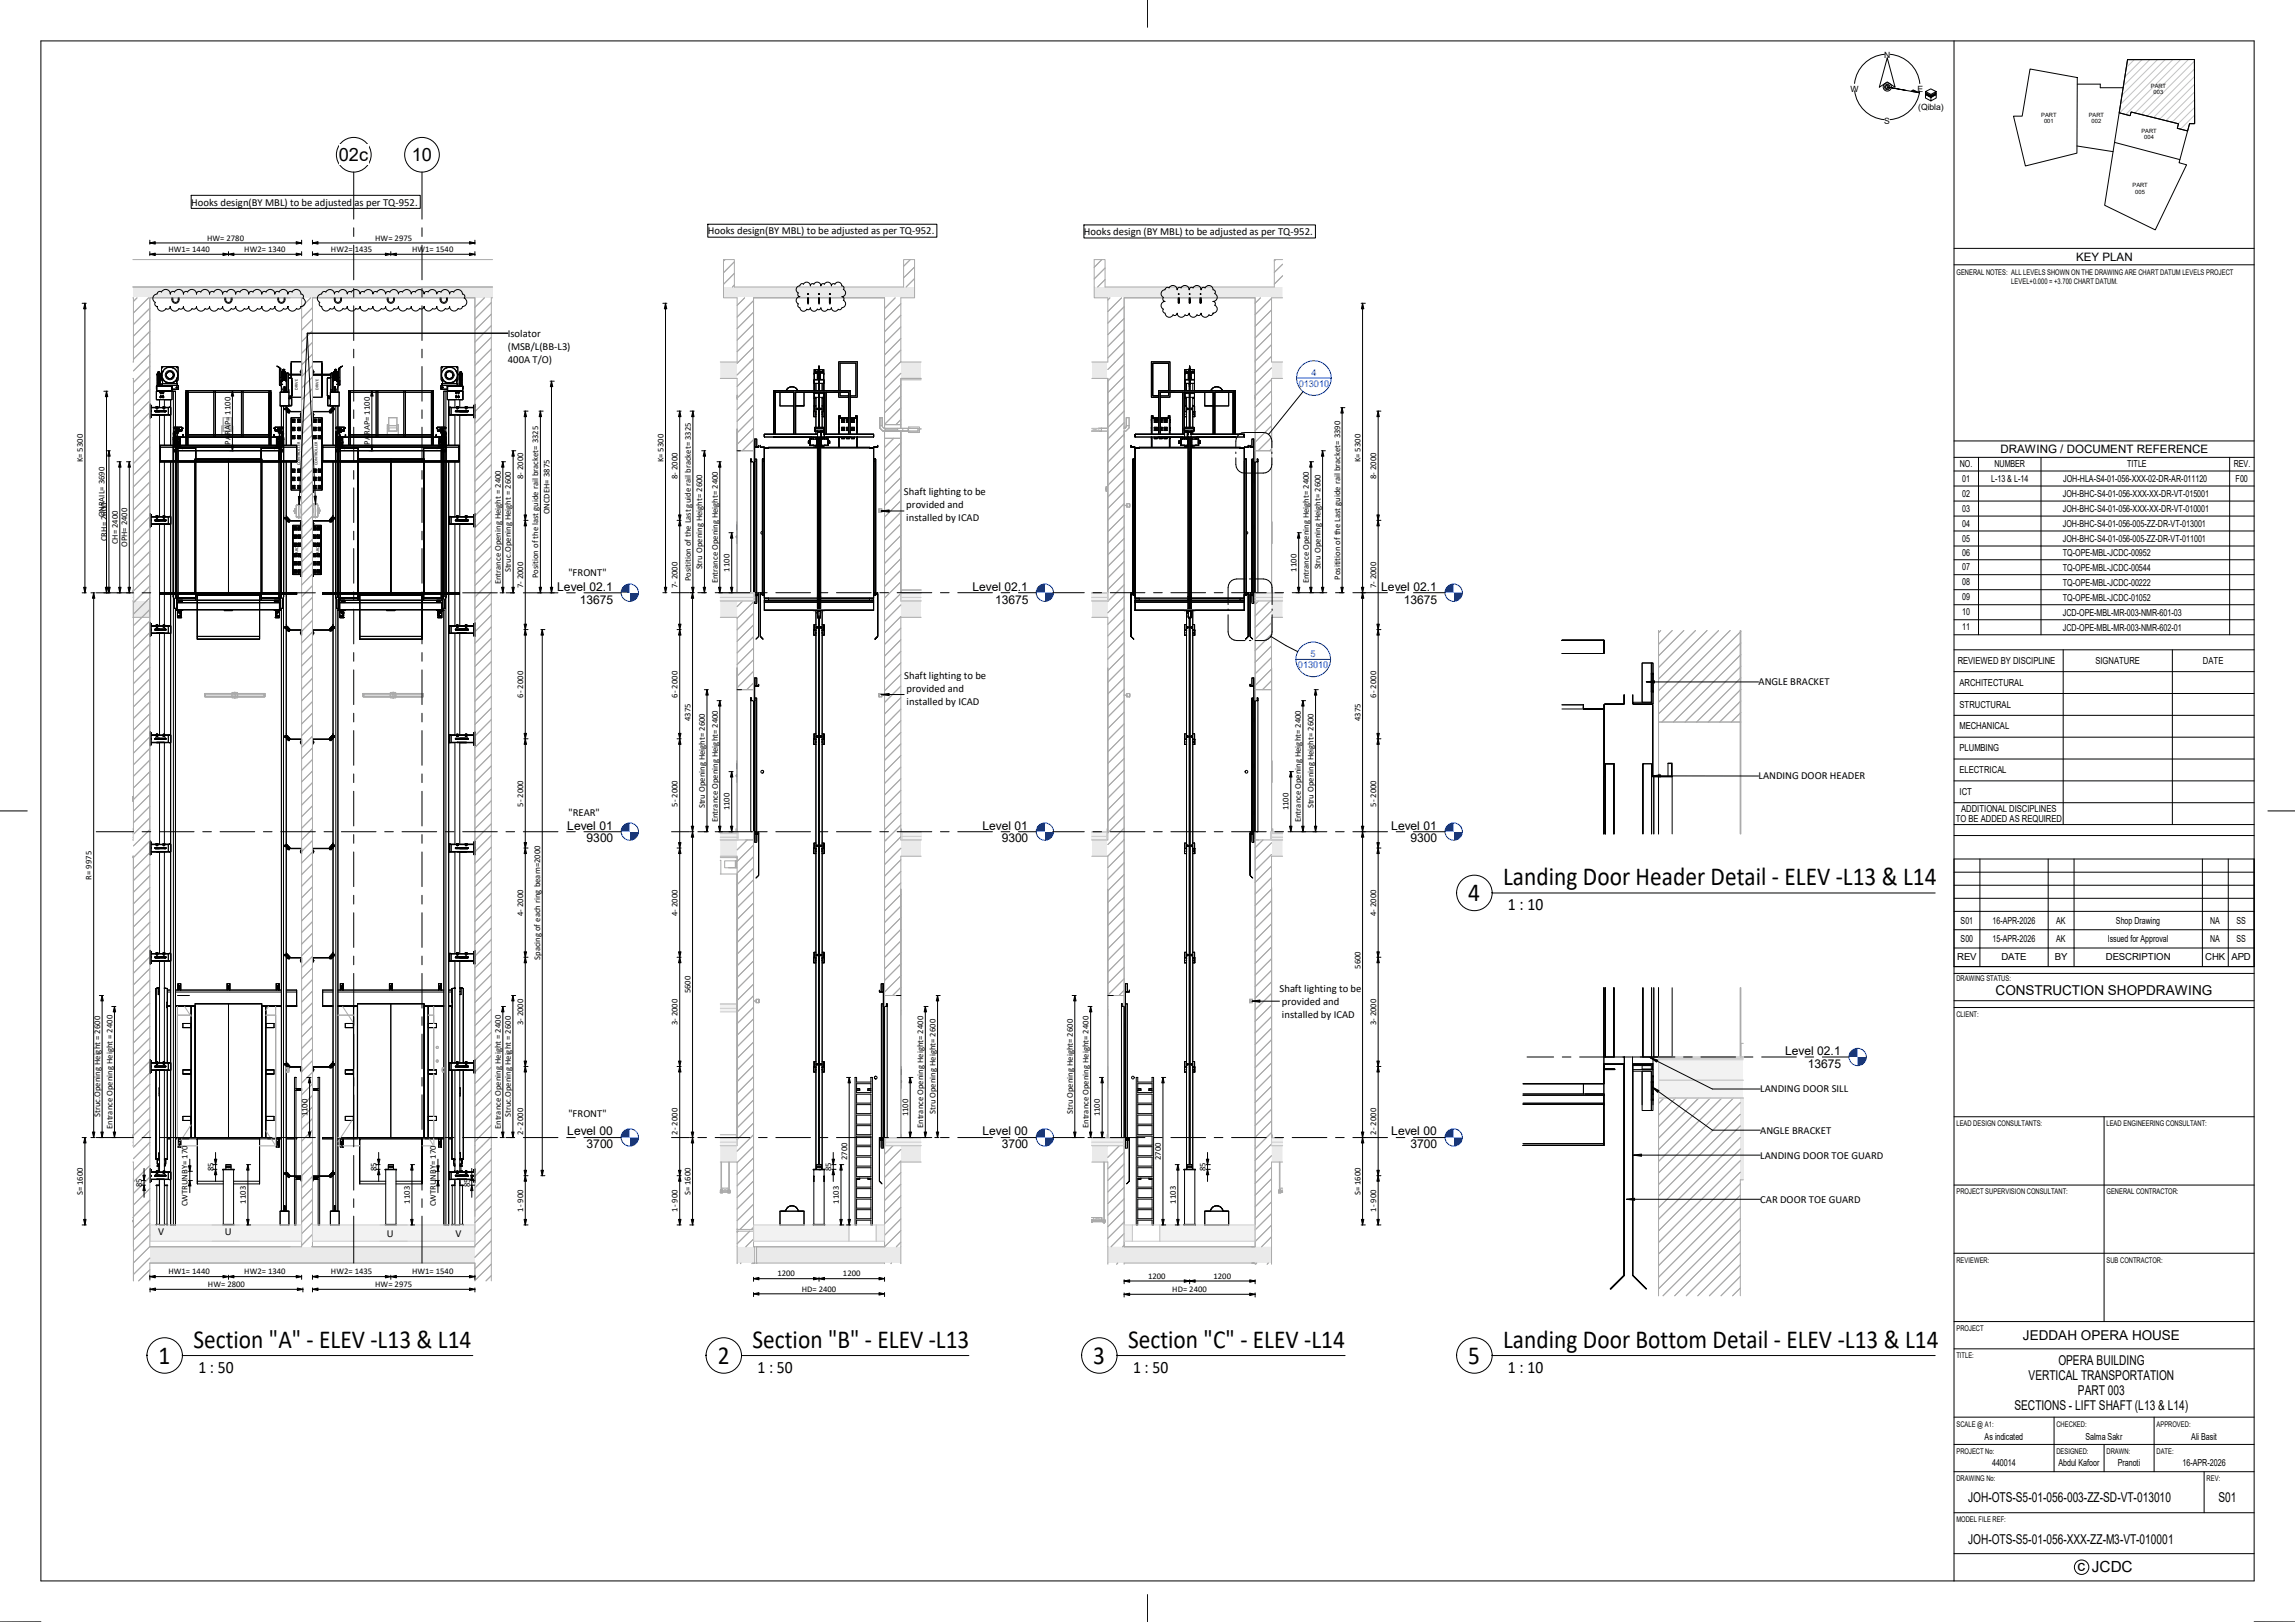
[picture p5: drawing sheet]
<svg xmlns="http://www.w3.org/2000/svg" width="841mm" height="594mm" viewBox="0 0 841 594" stroke-linecap="round" stroke-linejoin="round" font-family="sans-serif">
<defs><g id="words">
<g font-size="9.5">
<text x="550.8" y="324.3">Landing Door Header Detail - ELEV -L13 &amp; L14</text>
<text x="538.1" y="330.2">4</text>
<text x="70.9" y="493.7">Section &quot;A&quot; - ELEV -L13 &amp; L14</text>
<text x="275.8" y="493.7">Section &quot;B&quot; - ELEV -L13</text>
<text x="413.4" y="493.7">Section &quot;C&quot; - ELEV -L14</text>
<text x="550.8" y="493.7">Landing Door Bottom Detail - ELEV -L13 &amp; L14</text>
<text x="58.1" y="499.6">1</text>
<text x="263" y="499.6">2</text>
<text x="400.6" y="499.6">3</text>
<text x="538.1" y="499.6">5</text>
</g>
<g font-size="6.7">
<text x="124.2" y="59">02c</text>
<text x="150.9" y="59">10</text>
</g>
<g font-size="6.4">
<text x="552.6" y="333.4">1 : 10</text>
<text x="72.7" y="502.8">1 : 50</text>
<text x="277.6" y="502.8">1 : 50</text>
<text x="415.2" y="502.8">1 : 50</text>
<text x="552.6" y="502.8">1 : 10</text>
</g>
<text font-size="5.6" x="761.3" y="575.6">c JCDC</text>
<g font-size="5">
<text x="731.3" y="364.4">CONSTRUCTION SHOPDRAWING</text>
<text x="741.3" y="490.7">JEDDAH OPERA HOUSE</text>
<text x="754.3" y="500">OPERA BUILDING</text>
<text x="743.4" y="505.5">VERTICAL TRANSPORTATION</text>
<text x="761.5" y="511">PART 003</text>
<text x="738.2" y="516.5">SECTIONS - LIFT SHAFT (L13 &amp; L14)</text>
<text x="721.2" y="550">JOH-OTS-S5-01-056-003-ZZ-SD-VT-013010</text>
<text x="812.9" y="550">S01</text>
<text x="721.2" y="565.6">JOH-OTS-S5-01-056-XXX-ZZ-M3-VT-010001</text>
</g>
<g font-size="4.4">
<text x="204.2" y="216.4">Level 02.1</text>
<text x="212.5" y="221.1">13675</text>
<text x="356.4" y="216.4">Level 02.1</text>
<text x="364.7" y="221.1">13675</text>
<text x="506.2" y="216.4">Level 02.1</text>
<text x="514.5" y="221.1">13675</text>
<text x="207.9" y="303.9">Level 01</text>
<text x="360" y="303.9">Level 01</text>
<text x="509.9" y="303.9">Level 01</text>
<text x="215" y="308.6">9300</text>
<text x="367.1" y="308.6">9300</text>
<text x="516.9" y="308.6">9300</text>
<text x="654.2" y="386.4">Level 02.1</text>
<text x="662.5" y="391.1">13675</text>
<text x="207.9" y="415.9">Level 00</text>
<text x="360" y="415.9">Level 00</text>
<text x="509.9" y="415.9">Level 00</text>
<text x="215" y="420.6">3700</text>
<text x="367.1" y="420.6">3700</text>
<text x="516.9" y="420.6">3700</text>
</g>
<g font-size="4.3">
<text x="760.8" y="95.4">KEY PLAN</text>
<text x="733.1" y="165.9">DRAWING / DOCUMENT REFERENCE</text>
</g>
<g font-size="3.9">
<text x="70.1" y="75.3">Hooks design(BY MBL) to be adjusted as per TQ-952.</text>
<text x="259.4" y="85.9">Hooks design(BY MBL) to be adjusted as per TQ-952.</text>
<text x="397.2" y="86.1">Hooks design (BY MBL) to be adjusted as per TQ-952.</text>
<text x="186.1" y="123.3">Isolator</text>
<text x="186.1" y="128.1">(MSB/L(BB-L3)</text>
<text x="186.1" y="132.8">400A T/O)</text>
<text x="331.3" y="181.4">Shaft lighting to be</text>
<text x="332.1" y="186.1">provided and</text>
<text x="332.1" y="190.9">installed by ICAD</text>
<text x="208.3" y="210.9">&quot;FRONT&quot;</text>
<text x="331.3" y="248.6">Shaft lighting to be</text>
<text x="644.4" y="251">ANGLE BRACKET</text>
<text x="332.2" y="253.4">provided and</text>
<text x="332.2" y="258.1">installed by ICAD</text>
<text x="644.4" y="285.5">LANDING DOOR HEADER</text>
<text x="208.3" y="298.9">&quot;REAR&quot;</text>
<text x="468.9" y="363.3">Shaft lighting to be</text>
<text x="469.7" y="368">provided and</text>
<text x="469.7" y="372.8">installed by ICAD</text>
<text x="645.1" y="400.1">LANDING DOOR SILL</text>
<text x="208.3" y="408.9">&quot;FRONT&quot;</text>
<text x="645.1" y="415.2">ANGLE BRACKET</text>
<text x="645.1" y="424.3">LANDING DOOR TOE GUARD</text>
<text x="645.1" y="440.5">CAR DOOR TOE GUARD</text>
<text x="57.9" y="452.3">V</text>
<text x="82.3" y="452.3">U</text>
<text x="141.8" y="453">U</text>
<text x="167" y="453">V</text>
</g>
<g font-size="3.5">
<text x="718.2" y="171.2">NO.</text>
<text x="730.9" y="171.2">NUMBER</text>
<text x="779.5" y="171.2">TITLE</text>
<text x="818.6" y="171.2">REV.</text>
<text x="719.1" y="176.4">01</text>
<text x="729.7" y="176.5">L-13 &amp; L-14</text>
<text x="756" y="176.4">JOH-HLA-S4-01-056-XXX-02-DR-AR-011120</text>
<text x="819.3" y="176.4">F00</text>
<text x="719.1" y="181.9">02</text>
<text x="755.9" y="181.9">JOH-BHC-S4-01-056-XXX-XX-DR-VT-015001</text>
<text x="719.1" y="187.4">03</text>
<text x="755.9" y="187.4">JOH-BHC-S4-01-056-XXX-XX-DR-VT-010001</text>
<text x="719.1" y="192.9">04</text>
<text x="755.9" y="192.9">JOH-BHC-S4-01-056-005-ZZ-DR-VT-013001</text>
<text x="719.1" y="198.4">05</text>
<text x="719.1" y="203.5">06</text>
<text x="755.9" y="203.5">TQ-OPE-MBL-JCDC-00952</text>
<text x="755.9" y="198.4">JOH-BHC-S4-01-056-005-ZZ-DR-VT-011001</text>
<text x="719.1" y="208.9">07</text>
<text x="755.9" y="209">TQ-OPE-MBL-JCDC-00544</text>
<text x="719.1" y="214.4">08</text>
<text x="755.9" y="214.5">TQ-OPE-MBL-JCDC-00222</text>
<text x="719.1" y="219.9">09</text>
<text x="755.9" y="220.1">TQ-OPE-MBL-JCDC-01052</text>
<text x="719.1" y="225.4">10</text>
<text x="755.9" y="225.6">JCD-OPE-MBL-MR-003-NMR-601-03</text>
<text x="719.1" y="230.9">11</text>
<text x="755.9" y="231.1">JCD-OPE-MBL-MR-003-NMR-602-01</text>
<text x="717.4" y="243.2">REVIEWED BY DISCIPLINE</text>
<text x="767.9" y="243.2">SIGNATURE</text>
<text x="807.3" y="243.2">DATE</text>
<text x="718.1" y="251.2">ARCHITECTURAL</text>
<text x="718.1" y="259.2">STRUCTURAL</text>
<text x="718.1" y="267.2">MECHANICAL</text>
<text x="718.1" y="275.2">PLUMBING</text>
<text x="718.1" y="283.2">ELECTRICAL</text>
<text x="718.1" y="291.2">ICT</text>
<text x="718.7" y="297.2">ADDITIONAL DISCIPLINES</text>
<text x="716.7" y="301.2">TO BE ADDED AS REQUIRED</text>
<text x="718.5" y="338.3">S01</text>
<text x="730.2" y="338.3">16-APR-2026</text>
<text x="753.5" y="338.3">AK</text>
<text x="775.4" y="338.3">Shop Drawing</text>
<text x="810" y="338.3">NA</text>
<text x="819.5" y="338.3">SS</text>
<text x="718.5" y="345">S00</text>
<text x="730.2" y="345">15-APR-2026</text>
<text x="753.5" y="345">AK</text>
<text x="772.4" y="345">Issued for Approval</text>
<text x="810" y="345">NA</text>
<text x="819.5" y="345">SS</text>
<text x="717.2" y="351.7">REV</text>
<text x="733.4" y="351.7">DATE</text>
<text x="753" y="351.7">BY</text>
<text x="771.7" y="351.7">DESCRIPTION</text>
<text x="808.1" y="351.7">CHK APD</text>
<text x="727.3" y="527.3">As indicated</text>
<text x="764.2" y="527.3">Salma Sakr</text>
<text x="803" y="527.3">Ali Basit</text>
<text x="730" y="537.1">440014</text>
<text x="754.4" y="537.1">Abdul Kafoor</text>
<text x="776.1" y="537.1">Pranoti</text>
<text x="799.8" y="537.1">16-APR-2026</text>
</g>
<g font-size="3.4" fill="#003bbd">
<text x="480.6" y="137.7">4</text>
<text x="476" y="141.7">013010</text>
<text x="475.7" y="244.7">013010</text>
<text x="480.3" y="240.7">5</text>
</g>
<g font-size="3.2">
<text x="75.9" y="88.1">HW= 2780</text>
<text x="137.5" y="88.1">HW= 2975</text>
<text x="61.7" y="92.3">HW1= 1440</text>
<text x="89.5" y="92.3">HW2= 1340</text>
<text x="121.3" y="92.3">HW2= 1435</text>
<text x="151" y="92.3">HW1= 1540</text>
<text x="84.4" y="162.8" transform="rotate(-90 84.4 162.8)">PARAP= 1100</text>
<text x="135.5" y="162.8" transform="rotate(-90 135.5 162.8)">PARAP= 1100</text>
<text x="30.4" y="169.3" transform="rotate(-90 30.4 169.3)">K= 5300</text>
<text x="243.1" y="169.3" transform="rotate(-90 243.1 169.3)">K= 5300</text>
<text x="498.6" y="169.3" transform="rotate(-90 498.6 169.3)">K= 5300</text>
<text x="191.7" y="175.5" transform="rotate(-90 191.7 175.5)">8- 2000</text>
<text x="248.3" y="175.5" transform="rotate(-90 248.3 175.5)">8- 2000</text>
<text x="504.3" y="175.5" transform="rotate(-90 504.3 175.5)">8- 2000</text>
<text x="38.3" y="189.5" transform="rotate(-90 38.3 189.5)">ONRAIL= 3690</text>
<text x="201.3" y="188.4" transform="rotate(-90 201.3 188.4)">ONCDEH= 3875</text>
<text x="39.2" y="198.2" transform="rotate(-90 39.2 198.2)">CRH= 2600</text>
<text x="43.1" y="199.3" transform="rotate(-90 43.1 199.3)">CH= 2400</text>
<text x="46.6" y="200.4" transform="rotate(-90 46.6 200.4)">OPH= 2400</text>
<text x="187.2" y="209.6" transform="rotate(-90 187.2 209.6)">Struc.Opening Height = 2600</text>
<text x="257.3" y="208.6" transform="rotate(-90 257.3 208.6)">Stru Opening Height= 2600</text>
<text x="267.4" y="209.3" transform="rotate(-90 267.4 209.3)">1100</text>
<text x="475.1" y="209.3" transform="rotate(-90 475.1 209.3)">1100</text>
<text x="483.9" y="208.6" transform="rotate(-90 483.9 208.6)">Stru Opening Height= 2600</text>
<text x="183.5" y="214" transform="rotate(-90 183.5 214)">Entrance Opening Height = 2400</text>
<text x="191.7" y="215.5" transform="rotate(-90 191.7 215.5)">7- 2000</text>
<text x="197.3" y="211.8" transform="rotate(-90 197.3 211.8)">Position of the last guide rail bracket= 3325</text>
<text x="248.3" y="215.5" transform="rotate(-90 248.3 215.5)">7- 2000</text>
<text x="253.1" y="213" transform="rotate(-90 253.1 213)">Positition of the Last guide rail bracket= 3325</text>
<text x="263" y="213.7" transform="rotate(-90 263 213.7)">Entrance Opening Height= 2400</text>
<text x="479.6" y="213.7" transform="rotate(-90 479.6 213.7)">Entrance Opening Height= 2400</text>
<text x="491.1" y="212.3" transform="rotate(-90 491.1 212.3)">Positition of the Last guide rail bracket= 3390</text>
<text x="504.3" y="215.5" transform="rotate(-90 504.3 215.5)">7- 2000</text>
<text x="191.7" y="255.5" transform="rotate(-90 191.7 255.5)">6- 2000</text>
<text x="248.3" y="255.5" transform="rotate(-90 248.3 255.5)">6- 2000</text>
<text x="504.3" y="255.5" transform="rotate(-90 504.3 255.5)">6- 2000</text>
<text x="253" y="264.1" transform="rotate(-90 253 264.1)">4375</text>
<text x="498.6" y="264.1" transform="rotate(-90 498.6 264.1)">4375</text>
<text x="191.7" y="295.5" transform="rotate(-90 191.7 295.5)">5- 2000</text>
<text x="248.3" y="295.5" transform="rotate(-90 248.3 295.5)">5- 2000</text>
<text x="258.3" y="296.1" transform="rotate(-90 258.3 296.1)">Stru Opening Height= 2600</text>
<text x="267.4" y="296.8" transform="rotate(-90 267.4 296.8)">1100</text>
<text x="472.2" y="296.8" transform="rotate(-90 472.2 296.8)">1100</text>
<text x="481.3" y="296.1" transform="rotate(-90 481.3 296.1)">Stru Opening Height= 2600</text>
<text x="504.3" y="295.5" transform="rotate(-90 504.3 295.5)">5- 2000</text>
<text x="263" y="301.2" transform="rotate(-90 263 301.2)">Entrance Opening Height= 2400</text>
<text x="476.7" y="301.2" transform="rotate(-90 476.7 301.2)">Entrance Opening Height= 2400</text>
<text x="33.6" y="322.2" transform="rotate(-90 33.6 322.2)">R= 9975</text>
<text x="191.7" y="335.5" transform="rotate(-90 191.7 335.5)">4- 2000</text>
<text x="248.3" y="335.5" transform="rotate(-90 248.3 335.5)">4- 2000</text>
<text x="504.3" y="335.5" transform="rotate(-90 504.3 335.5)">4- 2000</text>
<text x="198" y="351.6" transform="rotate(-90 198 351.6)">Spacing of each ring beam=2000</text>
<text x="498.6" y="354.8" transform="rotate(-90 498.6 354.8)">5600</text>
<text x="253" y="363.9" transform="rotate(-90 253 363.9)">5600</text>
<text x="191.7" y="375.5" transform="rotate(-90 191.7 375.5)">3- 2000</text>
<text x="248.3" y="375.5" transform="rotate(-90 248.3 375.5)">3- 2000</text>
<text x="504.3" y="375.5" transform="rotate(-90 504.3 375.5)">3- 2000</text>
<text x="36.7" y="409.2" transform="rotate(-90 36.7 409.2)">Struc.Opening Height = 2600</text>
<text x="41.2" y="413.6" transform="rotate(-90 41.2 413.6)">Entrance Opening Height = 2400</text>
<text x="112.7" y="408.9" transform="rotate(-90 112.7 408.9)">1100</text>
<text x="183.5" y="413.6" transform="rotate(-90 183.5 413.6)">Entrance Opening Height = 2400</text>
<text x="187.2" y="409.2" transform="rotate(-90 187.2 409.2)">Struc.Opening Height = 2600</text>
<text x="332.8" y="408.9" transform="rotate(-90 332.8 408.9)">1100</text>
<text x="338.3" y="413.2" transform="rotate(-90 338.3 413.2)">Entrance Opening Height= 2400</text>
<text x="342.8" y="408.1" transform="rotate(-90 342.8 408.1)">Stru Opening Height= 2600</text>
<text x="393.1" y="408.1" transform="rotate(-90 393.1 408.1)">Stru Opening Height= 2600</text>
<text x="398.9" y="413.2" transform="rotate(-90 398.9 413.2)">Entrance Opening Height= 2400</text>
<text x="403.1" y="408.9" transform="rotate(-90 403.1 408.9)">1100</text>
<text x="191.7" y="415.5" transform="rotate(-90 191.7 415.5)">2- 2000</text>
<text x="248.3" y="415.5" transform="rotate(-90 248.3 415.5)">2- 2000</text>
<text x="504.3" y="415.5" transform="rotate(-90 504.3 415.5)">2- 2000</text>
<text x="310.4" y="424.9" transform="rotate(-90 310.4 424.9)">2700</text>
<text x="425.4" y="424.9" transform="rotate(-90 425.4 424.9)">2700</text>
<text x="78.2" y="429" transform="rotate(-90 78.2 429)">85</text>
<text x="138" y="429" transform="rotate(-90 138 429)">85</text>
<text x="304.6" y="429" transform="rotate(-90 304.6 429)">85</text>
<text x="441.7" y="429" transform="rotate(-90 441.7 429)">85</text>
<text x="30.4" y="437.8" transform="rotate(-90 30.4 437.8)">S= 1600</text>
<text x="52" y="434.8" transform="rotate(-90 52 434.8)">85</text>
<text x="172.1" y="434.8" transform="rotate(-90 172.1 434.8)">85</text>
<text x="253" y="437.8" transform="rotate(-90 253 437.8)">S= 1600</text>
<text x="498.6" y="437.8" transform="rotate(-90 498.6 437.8)">S= 1600</text>
<text x="68.7" y="441.9" transform="rotate(-90 68.7 441.9)">CWTRUNBY= 170</text>
<text x="90.1" y="440.9" transform="rotate(-90 90.1 440.9)">1103</text>
<text x="150.2" y="440.9" transform="rotate(-90 150.2 440.9)">1103</text>
<text x="159.7" y="441.9" transform="rotate(-90 159.7 441.9)">CWTRUNBY= 170</text>
<text x="191.7" y="443.7" transform="rotate(-90 191.7 443.7)">1- 900</text>
<text x="248.3" y="443.7" transform="rotate(-90 248.3 443.7)">1- 900</text>
<text x="307.4" y="440.9" transform="rotate(-90 307.4 440.9)">1103</text>
<text x="430.9" y="440.9" transform="rotate(-90 430.9 440.9)">1103</text>
<text x="504.3" y="443.7" transform="rotate(-90 504.3 443.7)">1- 900</text>
<text x="61.7" y="466.7">HW1= 1440</text>
<text x="89.5" y="466.7">HW2= 1340</text>
<text x="121.3" y="466.7">HW2= 1435</text>
<text x="151" y="466.7">HW1= 1540</text>
<text x="284.9" y="467.4">1200</text>
<text x="308.9" y="467.4">1200</text>
<text x="76.2" y="471.3">HW= 2800</text>
<text x="137.5" y="471.3">HW= 2975</text>
<text x="293.8" y="473">HD= 2400</text>
<text x="420.7" y="468.3">1200</text>
<text x="429.6" y="473.2">HD= 2400</text>
<text x="444.7" y="468.3">1200</text>
</g>
<g font-size="3.1">
<text x="690.4" y="21.4">N</text>
<text x="678.2" y="33.6">W</text>
<text x="702.7" y="33.6">E</text>
<text x="702.9" y="40.2">(Qibla)</text>
<text x="690.5" y="45.4">S</text>
</g>
<g font-size="2.9">
<text x="717" y="100.7">GENERAL NOTES: ALL LEVELS SHOWN ON THE DRAWING ARE CHART DATUM LEVELS PROJECT</text>
<text x="717" y="359.2">DRAWING STATUS:</text>
<text x="717" y="372.4">CLIENT:</text>
<text x="717" y="412.5">LEAD DESIGN CONSULTANTS:</text>
<text x="771.9" y="412.5">LEAD ENGINEERING CONSULTANT:</text>
<text x="717" y="437.5">PROJECT SUPERVISION CONSULTANT:</text>
<text x="771.9" y="437.5">GENERAL CONTRACTOR:</text>
<text x="717" y="462.5">REVIEWER:</text>
<text x="771.9" y="462.5">SUB CONTRACTOR:</text>
<text x="717" y="487.5">PROJECT</text>
<text x="717" y="497.5">TITLE:</text>
<text x="717" y="522.5">SCALE @ A1:</text>
<text x="753.6" y="522.5">CHECKED:</text>
<text x="790.3" y="522.5">APPROVED:</text>
<text x="717" y="532.5">PROJECT No:</text>
<text x="753.6" y="532.5">DESIGNED:</text>
<text x="771.9" y="532.5">DRAWN:</text>
<text x="790.3" y="532.5">DATE:</text>
<text x="717" y="542.5">DRAWING No:</text>
<text x="808.6" y="542.5">REV:</text>
<text x="717" y="557.5">MODEL FILE REF:</text>
</g>
<text font-size="2.8" x="737.1" y="103.9">LEVEL+0.000 = +3.700 CHART DATUM.</text>
<g font-size="2.1">
<text x="788.2" y="32.1">PART</text>
<text x="789.2" y="34.5">003</text>
<text x="748" y="42.8">PART</text>
<text x="749" y="45.2">001</text>
<text x="765.5" y="42.7">PART</text>
<text x="766.5" y="45.1">002</text>
<text x="784.8" y="48.6">PART</text>
<text x="785.7" y="51">004</text>
<text x="781.5" y="68.5">PART</text>
<text x="782.5" y="70.9">005</text>
</g>
<g font-size="1.6">
<text x="109.1" y="142.7" transform="rotate(-90 109.1 142.7)">DRIVE</text>
<text x="116.7" y="142.7" transform="rotate(-90 116.7 142.7)">DRIVE</text>
<text x="110" y="170.4" transform="rotate(-90 110 170.4)">CONTROLLER</text>
<text x="116.3" y="170.4" transform="rotate(-90 116.3 170.4)">CONTROLLER</text>
<text x="109.3" y="202.9" transform="rotate(-90 109.3 202.9)">ARO</text>
<text x="117" y="202.9" transform="rotate(-90 117 202.9)">ARO</text>
</g>
</g></defs>
<g fill="#eaeaea">
<path d="M263.9 419.6h73.7v6h-73.7z"/>
<path d="M263.9 132.6h73.7v6h-73.7z"/>
</g>
<path d="M276.1 448.6h48v6h-48z" fill="#f2f2f2"/>
<path d="M263.9 307.6h73.7v6h-73.7z" fill="#eaeaea"/>
<g fill="#fff">
<path d="M324.1 307.6h6v57h-6z"/>
<path d="M270.1 132.6h6v32.5h-6z"/>
</g>
<g fill="#eaeaea">
<path d="M270.1 456.6h60v6h-60z"/>
<path d="M265.1 105.1h70.1v4h-70.1z"/>
</g>
<g fill="#fff">
<path d="M324.1 220.1h6v87.5h-6z"/>
<path d="M324.1 132.6h6v87.5h-6z"/>
<path d="M324.1 109.1h6v23.5h-6z"/>
<path d="M270.1 220.1h6v32.5h-6z"/>
<path d="M270.1 307.6h6v112h-6z"/>
<path d="M270.1 109.1h6v23.5h-6z"/>
<path d="M324.1 419.6h6v43.3h-6z"/>
<path d="M270.1 419.6h6v43.3h-6z"/>
</g>
<path d="M263.9 220.1h73.7v6h-73.7z" fill="#eaeaea"/>
<path d="M330.1 217.2h7.5" fill="none" stroke="#f2f2f2" stroke-width=".37"/>
<g fill="#f2f2f2">
<path d="M330.1 217.3h7.5v1.5h-7.5z"/>
<path d="M330.1 218.8h7.5v1.3h-7.5z"/>
</g>
<path d="M324.5 416.7h13.1" fill="none" stroke="#f2f2f2" stroke-width=".37"/>
<g fill="#f2f2f2">
<path d="M324.5 416.8h13.1v1.5h-13.1z"/>
<path d="M324.5 418.3h13.1v1.3h-13.1z"/>
</g>
<path d="M330.5 304.7h7.1" fill="none" stroke="#f2f2f2" stroke-width=".37"/>
<g fill="#f2f2f2">
<path d="M330.5 304.8h7.1v1.5h-7.1z"/>
<path d="M330.5 306.3h7.1v1.3h-7.1z"/>
</g>
<path d="M263.9 367.7h6.2" fill="none" stroke="#f2f2f2" stroke-width=".37"/>
<g fill="#f2f2f2">
<path d="M263.9 367.8h6.2v1.5h-6.2z"/>
<path d="M263.9 369.3h6.2v1.3h-6.2z"/>
</g>
<path d="M263.9 416.7h6.2" fill="none" stroke="#f2f2f2" stroke-width=".37"/>
<g fill="#f2f2f2">
<path d="M263.9 416.8h6.2v1.5h-6.2z"/>
<path d="M263.9 418.3h6.2v1.3h-6.2z"/>
</g>
<path d="M263.9 217.2h12.6" fill="none" stroke="#f2f2f2" stroke-width=".37"/>
<g fill="#f2f2f2">
<path d="M263.9 217.3h12.6v1.5h-12.6z"/>
<path d="M263.9 218.8h12.6v1.3h-12.6z"/>
</g>
<path d="M263.9 217.1h12.2" fill="none" stroke="#f2f2f2" stroke-width=".37"/>
<g fill="#f2f2f2">
<path d="M263.9 217.2h12.2v1.6h-12.2z"/>
<path d="M263.9 218.8h12.2v1.3h-12.2z"/>
<path d="M263.9 304.6h6.6v.5h-6.6z"/>
<path d="M263.9 305.1h6.6v1.6h-6.6z"/>
<path d="M263.9 306.7h6.6v.9h-6.6z"/>
</g>
<path d="M263.9 305.3h6.2" fill="none" stroke="#f2f2f2" stroke-width=".37"/>
<path d="M263.9 304.6h6.2v.6h-6.2z" fill="#f2f2f2"/>
<g fill="#fff">
<path d="M267.8 317.8h2.1z"/>
<path d="M269.9 415.6h.2v1h-.2z"/>
<path d="M265.1 95.1h4v10h-4z"/>
<path d="M331.1 95.1h4.1v10h-4.1z"/>
</g>
<g fill="#f2f2f2">
<path d="M263.9 305.3h6.2v1.3h-6.2z"/>
<path d="M263.9 306.6h6.2v1h-6.2z"/>
</g>
<g fill="#fff">
<path d="M330.1 325.6l.1 46.2z"/>
<path d="M270.1 320.1v96.5z"/>
<path d="M330.2 303.6h.2v1h-.2z"/>
<path d="M270.1 244.6v8z"/>
<path d="M270.1 157.1v8z"/>
<path d="M330.2 216.1h.2v1h-.2z"/>
</g>
<g fill="none" stroke="#aaa" stroke-width=".37">
<path d="M265.7 95.1l-.6 .5M269.1 95.9l-4 4M333.6 95.1l-2.5 2.4M335.2 97.8l-4.1 4M269.1 104.4l-.7 .7M269.1 100.1l-4 4M272.9 109.1l-2.8 2.7M276.1 110.1l-6 6M276.1 114.3l-6 6.1M276.1 118.6l-6 6M296 109.1h-19.9v59.8v-3.8h-6v-26.5h-6.2M304.3 109.1h19.8v47.8v-1.4h6"/>
<path d="M328 109.1l-3.9 3.9M330.1 111.3l-6 6M330.1 115.5l-6 6M330.1 119.8l-6 5.9M335.2 102l-3.1 3.1M263.9 132.6h6.2v-23.5h-5v-14h4v10h62v-10h4.1v14h-5.1v23.5h7.5M276.1 135.6l-6 6M276.1 139.8l-6 6M276.1 122.9l-6 5.9M276.1 131.3l-6 6M276.1 127.1l-6 6M330.1 138.6h7.5h-7.5v18.3z"/>
<path d="M330.1 139.1h7.5M330.1 132.5l-6 6M330.1 128.2l-6 6M330.1 136.7l-6 6M330.1 124l-6 6M270.1 157.1v8zM270.1 144.7v1.6zM276.1 144.1l-6 5.9M276.1 148.3l-6 6M276.1 152.5l-6 6.1M276.1 156.8l-6 6M276.1 144.7v1.6z"/>
<path d="M322.4 156.7l1.1 1.2M322.4 153h.9h-.9v2.9zM322.4 155.9h.9h-.9v.8l1.2 1.2h.8h-.9l-1.1-1.2zM322.4 153v3.7M322.4 156.7l1.2 1.2h.8M322.9 153v2.9M323.3 153v3.3M323.3 156.3l.6 .6M323.3 156.3l.6 .6h.5M324.1 157.9v29M324.4 156.9v1h4.5h-4.5M324.4 157.4h4.5"/>
<path d="M324.4 157.9h4.5M324.4 156.9h12M324.4 157.9h12M324.4 156.9v1M328.9 156.9h1.9v1M328.9 156.9v1h3.9l.1-1v1h-4M328.9 156.9v1M330.1 153.7l-1.8 1.8M330.1 157.9v59.2M330.1 156.9v-1.4h-6v-46.4h-48v56h-6v52M330.1 141l-6 6M330.1 145.2l-6 6"/>
<path d="M330.1 149.4l-6 6M330.2 157.9v59.2v-1h7.4h-7.2M333 156.9v-.5h3.9v2h-3.9v-.5v.5h3.9v-1.3h.7M336.4 156.9v1M270.1 165.1v52zM276.1 161l-4.1 4.1M324.1 160.5h6M327.5 160.5l-3.4 3.4M330.1 162.2l-6 6M330.1 166.4l-6 6M330.1 170.6l-6 6.1M330.1 174.9l-6 6"/>
<path d="M330.1 179.2l-6 6M322.1 187.6h1M322.1 186.6v.8v-.8M322.1 186.4v1.2v-1.2M322.1 186.4h.1M322.2 186.4h.9h-.9v1.2zM323.1 186.4v1.2v-.5h1M323.1 186.4v.5h1M324.1 187.1v67.5M324.1 186.9v.2M330.1 183.4l-6 6M330.1 187.6l-6 6"/>
<path d="M330.1 191.9l-6 6M330.1 196.1l-6 6M269.9 216.1h.2v1h-.2zM330.1 217.3l-6 6.1M330.1 200.4l-6 6M330.1 204.6l-6 6M330.1 208.8l-6 6M330.1 213.1l-6 6M330.2 216.1h.2v1h-.2zM330.4 217.1h.1M330.4 217.1h7.2M263.9 220.1h12.2v32.5h-6v52"/>
<path d="M272.2 220.1l-2.1 2.1M276.1 228.9l-6 6M276.1 220.4l-6 6M276.1 224.7l-6 6M276.1 233.2l-6 5.9M276.1 237.4l-6 6M276.1 220.1v36.3v-3.8h-6v-26.5h-6.2M330.1 221.6l-6 6M330.1 225.8l-6 6M330.1 230.1l-6 6M330.1 234.3l-6 6M330.1 238.5l-6 6.1"/>
<path d="M337.6 220.1h-7.5v-59.6h-6v204.1h6M337.6 226.1h-7.5v81.5h7.5M270.1 244.6v8zM270.1 252.6v52zM276.1 245.9l-6 6M276.1 241.6l-6 6.1M276.1 250.1l-2.5 2.5M322.1 255.2h1M322.1 254.2v.8v-.8M322.1 254v1.2v-1.2M322.1 254h.1M322.2 254h.9h-.9v1.2z"/>
<path d="M323.1 254v1.2v-.5h1M323.1 254v.6h1M324.1 254.7v113.7v-3.8h6M324.1 254.6v.1M330.1 242.8l-6 6M330.1 247.1l-6 5.9M330.1 251.3l-6 6M330.1 255.5l-6 6M330.1 259.8l-6 6M330.1 264l-6 6M330.1 268.3l-6 5.9M330.1 272.5l-6 6"/>
<path d="M330.1 276.7l-6 6M330.1 281l-6 6M330.1 285.2l-6 6M330.1 289.5l-6 6M330.1 293.7l-6 6M330.1 297.9l-6 6.1M263.9 307.6h12.2v142.7M263.9 314.1h6.2v1.2h-4.5v2.5h4.5M263.9 313.6h6.2v106h-6.2M264.2 315.1h-.3h.3v5M267 317.8h2.9M269.6 314.1h.5"/>
<path d="M269.7 303.6h.4v1h-.4zM269.9 315.3h-.4v2.5M269.9 317.8v-2.5v2.5M273.1 307.6h3v-3v62M273.8 307.6l-3.7 3.7M276.1 309.5l-6 6M276.1 313.8l-6 6M276.1 318l-6 6.1M330.1 306.5l-6 6M330.1 302.2l-6 6M330.1 310.7l-6 6M330.1 314.9l-6 6"/>
<path d="M330.1 319.2l-6 6M330.2 303.6h.2v1h-.2zM337.6 313.6h-7.5v51M263.9 320.1h6.2M270.1 320.1v96.5zM276.1 322.2l-6 6.1M276.1 326.5l-6 6M276.1 330.8l-6 6M276.1 335l-6 6M276.1 339.2l-6 6.1M330.1 325.6l.1 46.2zM330.1 323.4l-6 6"/>
<path d="M330.2 327.6l-6.1 6.1M330.2 331.9l-6.1 6M330.2 336.1l-6.1 6M276.1 343.5l-6 6M276.1 347.7l-6 6.1M276.1 352l-6 6M276.1 356.2l-6 6M330.2 340.4l-6.1 6M330.2 344.6l-6.1 6M330.2 348.8l-6.1 6.1M330.2 353.1l-6.1 6M330.2 357.3l-6.1 6"/>
<path d="M276.1 377.4l-6 6.1M276.1 360.5l-6 6M276.1 364.7l-6 6M276.1 368.9l-6 6.1M276.1 373.2l-6 6M276.1 366.7v72.9M276.1 366.6v.1M277.1 366h.9v1.2M277.1 366v1.2v-.5h-1M277.1 367.2h1M277.1 366v.6h-1M278.1 366.2v.8v-.8"/>
<path d="M278.1 366v1.2v-1.2M278.1 366h.1M330.1 371.8l.1 44.8M330.1 369.8l.1 46.8M330.2 361.6l-3.1 3M330.2 370l-.1 .1M330.2 365.8h-.1M276.1 394.4l-6 6M276.1 381.7l-6 6M276.1 385.9l-6 6.1M276.1 390.1l-6 6.1M276.1 398.7l-6 6"/>
<path d="M263.9 415.6h6v1h-6M269.9 415.6h.2v1h-.2zM276.1 411.4l-6 6M276.1 402.9l-6 6M276.1 407.1l-6 6.1M276.1 419.9l-6 5.9M276.1 415.6l-6 6M324.1 419.6v-3v32M327.3 419.6l-3.2 3.2M330.2 415.6h.2v1h-.2zM337.6 419.6h-13.5v37h-46.9v6M263.9 436.7h3.6"/>
<path d="M263.9 425.6h6.2v24.7h6M264 436.7h.5M264 436.9h.6zM264 435.8l-.1 .4h.8M264 436.7v.2M264.2 425.6l-.2 10.2h.3M264.3 435.8v.4M264.3 436.7v.2M264.4 425.6v10.2h.2h-.3M264.5 436.2h-.6h3.6M264.5 436.2h.2M264.6 436.7v.2v-.2"/>
<path d="M264.6 435.8l-.1 .4M264.7 436.2h2.1M264.7 436.7h.1M266.7 436.7h.8zM266.7 436.7h.1M266.8 436.2h.7M266.8 436.9h.6zM266.8 435.8l-.1 .4M266.8 436.7v.2M267 425.6v10.2h-.2h.3M267.1 435.8h.2M267.1 435.8v.4"/>
<path d="M267.1 436.7v.2M267.3 425.6v10.2M267.4 436.2h.1M267.4 436.7v.2v-.2M267.4 435.8v.4M267.5 436.2h.1M267.5 436.7h.1M267.5 436.2v.5zM276.1 424.1l-6 6M276.1 428.3l-6 6M276.1 432.6l-6 6M276.1 436.8l-6 6"/>
<path d="M330.1 421l-6 6M330.1 425.2l-6 6M330.1 429.5l-6 6M330.1 433.7l-6 6M330.1 438l-6 6M337.6 425.6h-7.5v37.2M270.1 450.3v.6M270.5 450.9l-.4 .4M274.7 450.9l-4.6 4.6M276.1 441.1l-6 6M276.1 453.8l-2.8 2.8M276.1 445.3l-5 5"/>
<path d="M276.1 449.5l-.7 .8M276.1 450.3v.6M276.6 456.6h.6M324.1 454.6v2h-46.7M330.1 455l-1.6 1.6M330.1 450.7l-5.9 5.9M330.1 442.2l-6 6M330.1 446.4l-6 6.1M271.5 462.6l-.2 .2M275.8 462.6l-.3 .2M276.1 462.8v-.2h.5v-6h-.5v-5.7h-6v11.9M276.6 462.6h.6"/>
<path d="M277.2 462.6h46.9v.2M326.7 462.6l-.2 .2"/>
</g>
<g fill="none" stroke="#000" stroke-width=".37">
<path d="M296 109.8v1.2zM296 107.7v.2M296 109.1v.7M296 111h.3M296 107.6h.1M296.1 107.5h.1M296.1 111.1h.1M296.1 107.5l.1 .1M296.2 107.6l.1 .3M296.3 109.8v1.2zM296.3 109.1v.7M300 111h.3"/>
<path d="M300 109.8v1.2zM300 107.7v.2M300 109.1v.7M300 107.6h.1M300.1 111.1h.1M300.1 107.5v.1M300.3 107.6v.3M300.3 109.8v1.2zM300.3 109.1v.7M304 109.8v1.2zM304 107.7v.2M304 109.1v.7"/>
<path d="M304 111h.3M304 107.6h.1M304.1 107.5h.1M304.1 111.1h.1M304.2 107.6l.1 .3M304.3 109.8v1.2zM304.3 109.1v.7M298.4 136.7h1.3zM298.4 139.2v3.9zM298.4 139v.2v-.2M298.4 137.2v-1.8v1.8M298.4 139.2h1.6"/>
<path d="M298.4 135.4h1.6M298.7 136a.3 .3 0 0 0 0 .4 .3 .3 0 0 0 .5-.1 .3 .3 0 0 0-.3-.4 .31 .31 0 0 1 .4 .3 .31 .31 0 0 1-.4 .2 .31 .31 0 0 1-.1-.5zM298.7 136.1l.3 .2zM298.8 136.2h.2zM298.9 136.1h.1M299.5 136.1h.1M299.5 136v.1M299.5 136.1h.5zM299.6 138.6v.4h.4h-1.6M299.6 138.6h.4zM299.6 138.4h.4l-.5 .2h.5M299.6 138.2l.3 .1"/>
<path d="M299.6 138.6h.3M299.7 136.6l.3 .1h-.4v.2h.4l-.5 .2h.5l-.5 .2 .4 .2M299.7 136.4h.3h-.4l.1 .3M299.7 136.2l.3 .1M299.7 138h.2M299.7 137.2h.2M299.7 136.9l.2 .1M299.7 136.7h.2M299.7 136.4l.2 .1M299.8 135.4h.1M299.8 135.4h.2zM299.8 135.4h.2"/>
<path d="M299.8 135.7h.2M299.8 136h.2M299.8 135.4v.3v-.3M299.8 135.7v.3v-.3M299.9 135.3v.1M299.9 137.3v.1M299.9 137.6h.1M299.9 137.8v.1M299.9 138.1v.1M300 139.5h.3M300 137.8l-.3 .1M300 137.6h-.3"/>
<path d="M300 137.3l-.3 .1M300 134.8h.3zM300 137.9l-.5 .1 .5 .1M300 137.4l-.5 .1 .3 .2M300 137.6l-.5 .2 .4 .1M300 136.1l-.4 .1 .1 .2M300 139.5v1.5zM300 134.8v4.7zM300 138.2h-.4v.2M300 138.3l-.4 .1M300.1 134.6h.1M300.1 134.1h.1"/>
<path d="M300.1 134.1v.7zM300.3 139.5v1.5zM300.3 134.8v4.7zM300.3 138.6h.4zM300.3 136.1h.4zM300.3 135.4h.2zM300.3 138.5h.3M300.3 138.3h.3M300.3 137.7l.3 .1M300.3 137.5h.3M300.3 137.2h.3M300.3 136.9l.3 .1"/>
<path d="M300.3 136.3l.4 .1-.4 .2h.3M300.3 136.5h.3M300.3 136h.1M300.3 139.2h1.6M300.3 135.7h.1M300.3 138.1h.3M300.3 137.6h.3M300.4 135.4h.1M300.4 135.4v.6M300.4 138h.2M300.4 138l.3 .3h-.4h.3M300.5 137.5l.2 .2-.3 .1 .3 .2-.4 .1"/>
<path d="M300.5 137.3l.2 .2h-.4M300.5 137l.2 .2-.4 .1h.3M300.5 136.8l.2 .1-.4 .2M300.5 136.5l.2 .2M300.5 135.4h.1M300.6 138.3l.1 .2-.4 .1M300.6 137.8l-.3 .1M300.6 137.1h-.3M300.6 136.3l-.3 .1M300.7 136.7h1.2zM300.7 138.6v.4h-.4h1.6M300.7 136.1h.1"/>
<path d="M300.7 136.7l-.4 .2M300.7 136v.1M301.2 136.1l.3 .2zM301.2 135.9a.3 .3 0 0 0 0 .5 .3 .3 0 0 0 .4-.1 .3 .3 0 0 0-.2-.4 .3 .3 0 0 1 .4 .3 .3 .3 0 0 1-.5 .2 .3 .3 0 0 1 0-.5zM301.4 136.1h.1M301.4 136.1v.2zM301.9 139.2v3.9zM301.9 139v.2v-.2M301.9 137.2v-1.8v1.8M301.9 135.4h-1.6M280.1 159.1v1zM283.5 143.7h7.4h-6.8"/>
<path d="M283.5 143.1h28zM283.5 143.1v16M284.1 143.1h-.6h.6M284.1 143.7v15.4v-15.4M284.1 143.7h6.8h-6.8M284.1 143.1v16M285.8 143.7v5zM285.8 148.7h5.1M288.1 143.1a2.31 2.31 0 0 1 2.1-1.5 2.31 2.31 0 0 1 2.2 1.5M290.9 143.7v15.4M291.5 143.7h19.4h-8.2M291.5 148.7h3.1h-3.1"/>
<path d="M291.5 143.7h11.2M291.5 143.7v15.4M294.6 143.7v5zM298.2 150.7h.8M298.2 152.6h.8M298.2 150.7v1.9zM298.2 150.8h.8M298.3 148.8h.7M298.3 150.5h.1M298.3 150.5v-1.7v1.8M298.4 145.9h.1M298.4 144.1h1.6"/>
<path d="M298.4 146.1v2.4v-2.4M298.4 143.7v.4v-.4M298.4 140.4h1.6v2.7v-1.4M298.4 144.1v1.4zM298.4 145v.8v-.8M298.4 145.8h.1M298.4 146v2.5M298.4 146v2.6M298.4 148.5l.6 .2M298.4 143.1v-6.4v6.4M298.4 148.5h.6M298.4 143.7v1.3"/>
<path d="M298.4 145.8v.1M298.4 145.5h1.6M298.5 156.5h.2M298.5 156.5v1.3zM298.6 145.8l.4 .1M298.6 148.5v.2M298.7 156.5h3.3M298.7 156.6v.3M298.7 156.6v.4M298.7 156.5v1.3M298.7 156.5v1.4zM298.7 156.5v1.4"/>
<path d="M298.7 157h3.3M298.7 156.7h3.4M298.7 156.7v1.2M298.9 150.8l.1 .2zM298.9 151.6l.1 .4zM298.9 151h.1M299 151h.1M299 151.7h.1M299 151.7v.1M299 145.5v11zM299 140.4v2.7M299 143.7v.4"/>
<path d="M299 157.9v1.2M299 145.8l-.6 .2M299.1 149.6h.5v.3l-.2 .2-.3-.2 .3 .2 .2-.5h-.5v.3zM299.6 157.9h1.1M299.6 158.3v1.8v-.2M299.6 158.2h.1M299.6 157.9h.1M299.6 158.3v.8zM299.6 158.2h1.4M300 143.7v12.8M300 141.5h.3M300 141.6h.3"/>
<path d="M300.3 144.1h1.6M300.3 140.4v1.3M300.3 141h-.3h.3M300.3 140.4v2.7M300.3 143.7v12.8M300.3 140.4h1.6M300.3 145.5h1.6M300.6 149.6h.5v.3v-.3h-.5l.3 .5 .2-.2-.2 .2zM300.7 157.9h.1M300.7 158.3v1.8v-.2M300.7 158.4v.3M300.7 158.7v.4v-.4"/>
<path d="M300.7 158.3v.1M300.7 158.4h.1M300.7 158.7h.1M300.7 158.3h.3h-.3M300.7 158.7l.2 .4M300.8 158.4v.4M300.8 158.7h.1M300.8 158.4h.1M300.8 158.4l.1 .4v-.4M300.8 158.6h.1M300.9 158.4v.4zM300.9 158.5v.2z"/>
<path d="M300.9 158.7l-.2 .1M300.9 158.5h.1M300.9 158.5v.8zM300.9 158.5v.6zM300.9 159.3h.1M301 158.2v.3M301 158.2v1.9v-.8M301 158.5v.8M301 157.9h1M301 158.3v.2zM301 157.9h.1M301 158l1 .1"/>
<path d="M301.3 151.5v.5zM301.3 151.7v.1M301.3 151.8h.1M301.3 151h.1M301.3 145.5v11zM301.3 145.8l.6 .2M301.3 150.8h.7M301.3 150.7h.7M301.3 140.4v2.7M301.3 143.7v.4M301.3 157.9h.1M301.3 148.5h.6"/>
<path d="M301.3 145.9h.6M301.3 152.6h.7M301.3 148.8h.7M301.4 151h.1M301.4 150.8h.1M301.9 146v2.5v-2.4M301.9 143.7v.4v-.4M301.9 144.1v1.4zM301.9 145v.8v-.8M301.9 145.8h.1M301.9 146v2.6M301.9 146v2.5"/>
<path d="M301.9 143.1v-6.4v6.4M301.9 148.5l-.6 .2M301.9 143.7v1.3M301.9 145.8v.1M302 150.5v-1.7v1.8M302 150.5h.1M302 150.7v1.9zM302 159.1h18.1M302 158.7h.1M302 156.8h.1M302 156.6v.4M302 156.6v.3"/>
<path d="M302 156.7h.1M302 156.8v-.3v1.4M302 156.8v.7M302 158.2v1.9v-1M302 158.2v.5M302 158.7v.4M302 157.9h.1M302 156.7v1.1M302 156.7v.2M302 156.6v.1M302 156.5h.1M302 158v.7z"/>
<path d="M302 157.9h-1h1M302 156.5v1.3M302 158v.3h-2.4M302 157.9l-2.4 .1v1.1h-19.5M302 159.1h.1M302.1 158.7h.1M302.1 158.9h.1M302.1 158.7v.3M302.1 156.7v1.1zM302.1 159h.1M302.1 156.7l-.1 1.1zM302.1 157.8l-3.4 .1"/>
<path d="M302.1 143.7v15M302.1 159v.1M302.2 158.7v.3zM302.2 158.8v.2zM302.7 143.7v15.4M302.7 143.7h8.2h-5.5M307.3 152.2h.7v.8h-.7zM307.3 152.2h.7v.8h2.9h-3.6v6.1zM307.3 153.5h.1M307.3 154.1h.1M307.3 154.6h.1M307.3 156.5h.1"/>
<path d="M307.3 157.1h.1M307.3 157.6h.1M307.3 143.7v1.8h3.6M307.3 143.1v-10.6h6.9v13h-2.7M307.6 152.4l-.1 .2M307.7 152.4l.1 .3-.3-.1M307.8 143.1v-10.1h5.8v12h-2.1M307.8 143.7v1.3h3.1M308.4 153.5l1.1 .2zM308.4 154.1l1.1 .1zM308.4 154.6l1.1 .1zM308.4 156.5l1.1 .2z"/>
<path d="M308.4 157.1l1.1 .1zM308.4 157.6l1.1 .1zM308.4 154.1l1.1 .1M308.4 156.5l1.1 .2M308.4 157.6l1.1 .1M308.4 157.2h1.1M308.4 154h1.1M308.4 156.5h1.1M308.4 157.5h1.1M309.5 153.5h.1M309.5 154h.1M309.5 154.5h.1"/>
<path d="M309.5 156.5h.1M309.5 157h.1M309.5 157.5h.1M309.5 153.5l-1.1 .2h1.1M309.5 154.5l-1.1 .1 1.1 .1M309.5 157l-1.1 .1M309.5 153.5v.2M309.5 154.1v.1M309.5 154.6h.1M309.5 156.5v.1M309.5 157.1h.1M309.5 157.6h.1"/>
<path d="M310.1 153.6l.8-.1-.8 .1 .8 .1zM310.1 154.6l.8-.1-.8 .1 .8 .1zM310.2 157.1l.7-.1-.8 .1 .8 .1h-.7M310.2 154h.7h-.7v.2h.7l-.7-.1M310.2 156.5h.7h-.7v.2h.7l-.7-.2M310.2 157.5l.7 .2-.7-.1M310.9 153.2h-3.3v5.9M310.9 143.7v15.4M311.5 153.2h2.4v5.9M311.5 143.1v16M311.5 153h2v-.8h.7v6.9v-6.1zM312 153.5l1.1 .2z"/>
<path d="M312 154.1l1.1 .1zM312 154.6l1.1 .1zM312 156.5l1.1 .2zM312 157.1l1.1 .1zM312 157.6l1.1 .1zM312 153.5v.2M312 154.1v.1M312 154.6h.1M312 156.5v.1M312 157.1h.1M312 157.6h.1M312 157.2h1.1"/>
<path d="M312 153.5l1.1 .2h-1.1M312 154h1.1M312 154.5l1.1 .1-1.1 .1M312 156.5h1.1M312 157l1.1 .1M312 157.5h1.1M313.1 154.1l-1.1 .1M313.1 156.5l-1.1 .2M313.1 157.6l-1.1 .1M313.5 152.2h.7v.8h-.7zM313.7 152.5h.3M313.7 152.5v.1"/>
<path d="M314 152.5l-.1 .2-.2-.1M314.2 153.7h.1M314.2 154.2h.1M314.2 154.6h.1M314.2 156.6h.1M314.2 157.1h.1M314.2 157.6h.1M320.1 159.1v1zM270.1 165.1h1.2M275.1 168.1h.3h-.2v1l.9-.2v.2h-1zM275.1 169.1h1v48h-1zM275.2 169.1v-1h.2v1"/>
<path d="M276.5 161.6v1.2M276.5 160.8l.1 2.9 1.4 .1h-1.5zM276.5 163.8h.1M276.6 163.8h1.4v-.7v.7h-1.4v5.3zM276.6 160.8h.7v2.9h-.7zM276.6 168.8v-.7h.7v49M276.6 168.1h.7v49h-.7zM276.6 169.1v48M277.3 163.7v-2.9h-.8v3M277.7 163.7h.3M278 163.7v.1M279.4 168.1h.6h-.6"/>
<path d="M279.4 168.1v49v-49v49h.6v-49M280 169.1l.1 48M280.1 164.1v55.7h19.5M280.1 160.1h40M280.1 163.9l-1.4-.1-.1-.7v.7h1.4h-1.4v-.7l.1 .7h1.4v5.3l-.1-5.3 .1 5.3-.1-.3M281.6 164.1h-1.5h19.5M281.6 164.1h-1.5h1.5M283.5 160.1h.1M284.1 160.1h-.6h.6M284.1 160.1h.1M296.2 161.5v.9zM296.2 162.4h.1"/>
<path d="M296.3 161.5v.9M296.3 162.4h.1M296.3 161.5h.1M296.3 162.4h.4M296.3 161.5h-.1M296.3 161.6v.1M296.3 161.5h.4M296.7 161.4h.1M296.7 161.5v1M296.7 162.5h.1M296.7 161.5h.1M296.8 160.7h.1"/>
<path d="M296.8 162v1.2zM296.8 160.7v1.3zM296.8 161.4v1.1zM296.8 163.2h.1M296.9 160.8h2.5M296.9 162v1.2zM296.9 160.7v1.3zM296.9 160.8v2.3zM296.9 163.1h2.5M297.5 160.1h-14h14.6M297.5 160.1h-13.4h13.4M297.5 163.1h.6h-.6"/>
<path d="M297.5 163.1h.1M297.5 160.1h.6M297.5 160.1v.8M297.9 163.8h-16.3v.3v-.3l18-.1-1.5 .1M298.1 160.1v.8M298.1 163.1h.1M298.1 160.2h4.1M299 160.2v.7M299 163.1v.6M299.4 162v1.2zM299.4 160.7v1.3zM299.4 160.8v2.3z"/>
<path d="M299.5 160.7h.1M299.5 163.2h.1M299.6 160.2l-1.5-.1h1.5v58.4M299.6 162v1.2zM299.6 160.7v1.3zM299.6 161.5v1zM299.6 160.2h.1M300 165.5h.3M300 165.4h.3M300 160.3h.3M300 160.2v58.8l-.1-58.8M300.3 160.2v58.3"/>
<path d="M300.3 160.7l.4 .3h-.4M300.4 160.2v.5M300.4 161v57.5h.3M300.7 160.1v.1M300.7 162v1.2zM300.7 160.7v1.3zM300.7 161.5v1zM300.7 164.1h19.4h-1.5M300.7 160.2v58.3M300.7 160.5h1.5M300.7 160.4h1.5M300.8 160.7h.1"/>
<path d="M300.8 163.2h.1M300.8 162v1.2zM300.8 160.7v1.3zM300.8 160.8v2.3zM300.8 163.1h2.5M300.8 160.8h2.5M301.3 160.5v.4M301.3 163.1v.6M302.1 163.8l-1.4-.1 17.9 .1v.3v-.3M302.1 160.5h-1.4h1.4M302.1 163.1h.6h-.6M302.1 163.1h.1"/>
<path d="M302.1 160.5v.4M302.2 160.1v.4zM302.5 163.8h16.1M302.7 160.1v.8M302.7 163.1h.1M303.3 162v1.2zM303.3 160.7v1.3zM303.3 160.8v2.3zM303.4 160.7h.1M303.4 163.2h.1M303.4 162v1.2zM303.4 160.7v1.3z"/>
<path d="M303.4 161.4v1.1zM303.4 162.5h.1M303.4 161.4h.1M303.5 161.5h.5M303.5 161.5v1M303.5 162.5h.1M303.5 161.5h.1M303.5 162.4h.5M304 161.5v.9M304 162.4h.1M304 161.5h.1M304 161.5v.9z"/>
<path d="M307.3 160.1h.1M307.3 160.6h.1M307.3 160.1v3.7M307.6 160.1v3.7M308.4 160.1h1.1M308.4 160.6l1.1 .1zM308.4 160.1h.1M308.4 160.6l1.1 .1M308.4 160.2h1.1M308.4 160.5h1.1M309.5 160.5h.1M309.5 160.1h.1"/>
<path d="M309.5 160.6v.1M310.1 160.6l1.3 .1zM310.2 160.2h1.1M310.2 160.5h1.1M311.3 160.1h-1.1M311.3 160.6h-1.1M311.5 160.1h-9.3M312 160.6l1.1 .1zM312 160.6v.1M312 160.2h1.1M312 160.5h1.1M313.1 160.1h-1.1"/>
<path d="M313.1 160.6l-1.1 .1M313.9 160.1v3.7M314.2 160.1h.1M314.2 160.7h.1M314.2 160.1v3.7M318.6 163.8v.3zM320.1 169.1h.2M320.1 163.9l1.5-.1v-.7v.7h-1.4h1.4v-.7v.7h-1.5v5.3l.1-5.3v5.3l.1-.3M320.1 164.1v55.7h-19.4M320.3 168.1v49h.6M320.9 168.1h-.6h.6M320.9 168.1v49v-49"/>
<path d="M320.9 168.1h-.6h.6v49M320.9 168.1v49M269.9 196.3v.6zM270 194h.1M270 192.3v1.7v-1.7M270 192.3h.1M270 196.3l-.1 .6h.2M270 196.3h.1M270.1 191.1v8M279.2 194.6h.1M279.4 194.6l-.6 .6 .6 .5M276.1 217.1v-48h.4v48"/>
<path d="M276.5 217.6h1.5v15.5l-1 1 1-1v-15.5h-1.4v.4h.7h-.8zM276.5 217.1h1.5v.5h-1.5zM276.6 218.1h.7v2.9h-.7zM277.3 218.1v2.5M278 218h-1.5v3l.1-2.9h1.4M278 217.7h-1.4v.3v-.3h.7v.3M278.6 217.1h1.5v.5h-1.5v-.5v16l1 1-.9-1v-15.5h1.4h-1.4v15.5l.9 1-1-1v-15.5h1.5v.4h-.8h.8v-.4v.4h-.8h.8M280.1 219.9h.1M280.1 219.9v.6M280.1 220v.4v-.4M280.1 220v.4M280.1 219.9h19.5"/>
<path d="M280.1 219.1h19.5zM281.6 219.1v.7M299.6 218.5l.7 .2v4.1M299.6 218.5v4.3M299.6 218.5h.7M299.9 219.7h.1M299.9 218.7v4.1v-3.3h-.3M300 219.5h.3v3.3M300 218.7v4.1M300.3 218.5l.1 .5zM300.4 219.5h.3M300.7 219.1h19.4z"/>
<path d="M300.7 218.5l-.3 .2v4.1l-.1-3.1M300.7 218.5v4.3M300.7 219.9h19.4M318.6 219.1v.7M320.1 219.9h.1M320.1 219.9v.6M320.1 220v.4v-.4M320.1 220v.4M320.1 217.1h1.5v.5h-1.5zM321.6 217.1v16l-1 1 1-1v-15.5h-1.4h1.4v15.5l-1 1 1-1v-15.5h-1.5v.4h.8h-.7v-.4v.4h.7h-.8M276.5 220.2h.1M280.1 223.6h.1"/>
<path d="M280.1 220.6v2.8M280.1 220.7v2.6M280.1 220.7v2.8M280.1 220.6h.1M280.1 223.6h18M280.1 223.5h40M280.1 220.6v.1M298.1 223.6h.1M298.2 230.7h.8M298.2 232.6h.8M298.2 230.7v1.9zM298.2 230.8h.8"/>
<path d="M298.3 228.8h.7M298.3 230.5h.1M298.3 230.5v-1.7v1.8M298.9 230.9h.1M298.9 231.6l.1 .4zM298.9 231h.1M299 231h.1M299 231.7h.1M299 231.7v.1M299 223.6v204.7M299.1 229.6h.5v.3l-.2 .2-.3-.2 .3 .2 .2-.5h-.5v.3zM299.5 224.4h.1"/>
<path d="M299.5 224.5h.1M299.5 224.5v.1M299.5 224.6h.1M299.6 222.8h1.1zM299.6 220.5l-19.5 .1M299.6 224.1h.1M299.6 224.5h.1M299.6 224.4v-.3v.4M299.6 224.5v.3v-.2M299.6 224.5v.4zM299.6 224.6v.2zM299.6 224.1v.3z"/>
<path d="M299.6 224.6v.3zM299.6 224.4v.1M299.6 224.9h.1M299.7 223.6v.6zM299.7 223.6h.1M299.7 225.8v-.2v.2M299.7 225.5h.1M299.7 225.8h.1M299.7 226.1v.2v-.2h.9M299.7 224.1v.8M299.7 223.9v.2M299.7 224.1h.1"/>
<path d="M299.7 223.9v2.2v-1.2M299.7 223.6v.5zM299.7 223.6h.9M299.7 226.1v.2v-.2M299.7 223.6h-1.6h1.6M299.7 224.9v.6M299.7 223.6h20.4M299.7 223.9h1M299.7 226.3h.9M299.7 226.1h.9M299.7 223.6h2.4M299.7 223.6h-19.6h40"/>
<path d="M300 226.3v200.3M300.3 226.3v200.3M300.6 223.6v.3zM300.6 223.6h.1M300.6 223.9v.5M300.6 225.8v-.2v.2M300.6 225.5h.1M300.6 225.8h.1M300.6 226.1v.2v-.2M300.6 224.4v.3M300.6 223.9v2.2v-1.4M300.6 223.6v.3"/>
<path d="M300.6 224.7v.8M300.6 224.4h.1M300.6 224.7h.1M300.6 229.6h.5v.3v-.3h-.5l.3 .5 .2-.2-.2 .2zM300.7 224v.3zM300.7 224.1v.3v-.2M300.7 224.1v.1M300.7 224.5v.2zM300.7 224.2v.3zM300.7 224.5h.1M300.7 224.1h.1M300.7 224.5v.1"/>
<path d="M301.3 231.5v.5zM301.3 231.7v.1M301.3 231.9h.1M301.3 231h.1M301.3 230.8h.7M301.3 230.7h.7M301.3 223.6v204.7M301.3 232.6h.7M301.3 228.8h.7M301.3 230.9v.1M301.4 230.9h.1M301.4 230.8h.1"/>
<path d="M302 230.5v-1.7v1.8M302 230.5h.1M302 230.7v1.9zM302.1 223.6h18h-18M302.1 223.6h.1M320.1 223.6h.1M320.1 220.7v2.6M320.1 220.6v2.8M320.1 220.7v2.8M320.1 220.6h.1M320.1 220.6v.1M320.1 220.5l-19.4 .1"/>
<path d="M270.1 252.6h1.6M275.1 255.6h.3l-.2 .1v.9l.9-.2v.2h-1zM275.1 256.6h1v48v-48h.4v48h-1.4zM275.2 256.6v-.9h.2v.9M276.5 249.1v1.2M276.5 248.3l.1 2.9 1.4 .1h-1.5zM276.5 251.3h.1M276.6 251.3h1.4v-.7v.7h-1.4v5.3zM276.6 248.3h.7v2.9h-.7zM276.6 256.3v-.6h.7v48.9M276.6 255.7h.7v48.9h-.7zM276.6 256.6v48"/>
<path d="M277.3 251.2v-2.9h-.8v3M277.7 251.2l.3 .1M270 279.8v1.7v-1.7M270 279.8h.1M270.1 278.6v8M298.2 270.7h.8M298.2 272.6h.8M298.2 270.7v1.9zM298.2 270.8h.8M298.3 268.8h.7M298.3 270.5v.1M298.3 270.5v-1.7v1.8"/>
<path d="M298.9 270.9h.1M298.9 271.6l.1 .4zM298.9 271h.1M299 271h.1M299 271.7h.1M299 270.9l-.1 .1M299 271.7v.1M299.1 269.6h.5v.3l-.2 .2-.3-.2 .3 .2 .2-.5h-.5v.3zM300.6 269.6h.5v.3v-.3h-.5l.3 .5 .2-.2-.2 .2zM301.3 271.5v.5zM301.3 271.7v.2M301.3 271.9h.1"/>
<path d="M301.3 271h.1M301.3 270.8h.7M301.3 270.7h.7M301.3 272.6h.7M301.3 268.8h.7M301.3 270.9v.1M301.4 270.9h.1M301.4 270.8h.1M302 270.5v-1.7v1.8M302 270.5v.1M302 270.7v1.9zM269.9 284.1v-.3v.6"/>
<path d="M269.9 284.1v.3M269.9 283.8v.6zM269.9 284.4h.2M270 281.5h.1M270.1 283.8h-.2v.6M279.2 282.2h.4l.2 .5-.4 .5M276.5 305.1h1.5v15.5l-1 1 1-1v-15.5h-1.4v.4h.7h-.8zM276.5 304.6h1.5v.5h-1.5zM276.5 306.1v1.2M276.5 306.5v1.2M276.5 305.1v3M276.6 305.6h.7v2.9h-.7z"/>
<path d="M277.3 305.6v2.5M278 305.5h-1.5v3l.1-2.9h1.4M278 305.2h-1.4v.3v-.3h.7v.3M298.2 310.7h.8M298.2 312.6h.8M298.2 310.7v1.9zM298.2 310.8h.8M298.3 308.8h.7M298.3 308.8v1.9zM298.9 310.9h.1M298.9 311.6l.1 .4zM298.9 311h.1"/>
<path d="M299 311.7h.1M299 311h.1M299 311.7v.1M299 310.9h.1M299.1 309.6h.5v.3l-.2 .2-.3-.2 .3 .2 .2-.5h-.5v.3zM300.6 309.6h.5v.3v-.3h-.5l.3 .5 .2-.2-.2 .2zM301.2 311h.1M301.2 311.5l.1 .5zM301.2 310.9h.1M301.2 310.8h.8M301.2 310.7h.8M301.2 312.6h.8"/>
<path d="M301.2 308.8h.8M301.3 311.7v.2M301.2 311.9h.1M301.3 310.9v.1M301.4 310.9h.1M301.4 310.8h.1M302 308.8v1.9zM302 310.7v1.9zM298.2 350.7h.8M298.2 352.6h.8M298.2 350.7v1.9zM298.2 350.8h.8"/>
<path d="M298.3 348.8h.7M298.3 350.5v.1M298.3 350.5v-1.7v1.8M298.9 350.9h.1M298.9 351.6l.1 .4zM298.9 351h.1M299 351h.1M299 351.7h.1M299 351.7v.1M299.1 349.6h.5v.3l-.2 .2-.3-.2 .3 .2 .2-.5h-.5v.3zM300.6 349.6h.5v.3v-.3h-.5l.3 .5 .2-.2-.2 .2zM301.3 351.5v.5z"/>
<path d="M301.3 351.7v.2M301.3 351.7v.2zM301.3 351h.1M301.3 350.8h.7M301.3 350.7h.7M301.3 352.6h.7M301.3 348.8h.7M301.3 350.9v.1M301.4 350.9h.1M301.4 350.8h.1M302 350.5v-1.7v1.8M302 350.5v.1"/>
<path d="M302 350.8v1.8v-1.7M302 350.8v.1M322.2 362.6l.1 .7h1.4v5.3v-5.2l-1.5-.1zM322.3 363.3h.1M322.9 363.2v-2.9h.8v3M322.9 360.3h.7v2.9h-.7zM323 367.7h.6v48.9h-.6zM323.6 360.3l.1 3h-1.4l1.3-.1zM323.6 363.3h.1M323.6 368.3v-.6h-.6v48.9M323.6 368.6v48M323.7 361.1v1.2"/>
<path d="M323.8 368.6h.3v48v-48h1v48h-1.3zM324.8 367.6h.3v1h-1v-.2l1 .2v-.9zM324.8 368.6v-.9h.3v.9M328.5 364.6h1.6M298.2 390.7h.8M298.2 392.6h.8M298.2 390.8v1.8v-1.8h.7M298.3 388.8h.7M298.3 390.5v.1M298.3 390.5v-1.7v1.8M298.9 390.9h.1M298.9 391.6l.1 .4z"/>
<path d="M298.9 391h.1M299 391h.1M299 391.7h.1M299 390.9l-.1 .1M299 391.8h.1M299.1 389.6h.5v.3l-.2 .2-.3-.2 .3 .2 .2-.5h-.5v.3zM300.6 389.6h.5v.3v-.3h-.5l.3 .5 .2-.2-.2 .2zM301.3 391.5v.5zM301.3 391.7v.1M301.3 391.7v.2zM301.3 390.9h.1M301.3 391h.1"/>
<path d="M301.3 390.8h.7M301.3 390.7h.7M301.3 392.6h.7M301.3 388.8h.7M301.3 390.9v.1M301.4 390.9h.1M301.4 390.8h.1M302 390.5v-1.7v1.8M302 390.5v.1M302 390.7v1.9zM313.4 394.6h.5zM313.9 398.8h1.1h-1.1"/>
<path d="M313.9 399.4h1.1h-1.1M315 398.8v.6M318.1 399.4h1.1zM318.1 398.8h1.1zM318.1 398.8v.6M319.2 394.6h.5zM319.2 394.6v1.7h-5.3v-1.7M319.7 394.6v54h-.5v-1.7h-5.3v1.7h-.5v-54M320.9 394.2a.51 .51 0 0 0-.5 .5 .51 .51 0 0 0 .7 .5 .49 .49 0 0 0 .4-.8 .49 .49 0 0 0-.9 0 .49 .49 0 0 0 .4 .8h.1M330.2 396.4v.1M330.2 390.6v8M330.2 393.5h.1"/>
<path d="M330.2 391.8v1.7zM330.2 395.8v.1M330.2 395.9v.6M330.3 391.8v1.7v-1.7M330.4 395.9v.5zM313.9 400.2h5.3M313.9 404h5.3M313.9 407.9h5.3M313.9 411.7h5.3M313.9 415.6h5.3M313.9 419.4h5.3M313.9 400.8h5.3"/>
<path d="M313.9 420h5.3v3.3h-5.3zM313.9 407.9v-3.3h5.3v3.3M313.9 411.8v-3.4h5.3v3.4M313.9 415.6v-3.3h5.3v3.3M313.9 419.5v-3.4h5.3v3.4M313.9 400.2v-3.3h5.3v3.3M313.9 400.7v3.4M319.2 400.7v3.4M322.2 416.6h1.5v.5h-1.5zM322.2 417.1h1.5v.4h-.8h.8v-.3h-1.4v15.4l1 1-1.1-1zM322.3 417.2h1.3v.3v-.3h-.7v.3M322.3 417.5h1.4v3l-.1-2.8h-1.3"/>
<path d="M322.9 417.7v2.4M322.9 417.7h.7v2.8h-.7zM323.7 418.1v1.2M323.7 418.5v1.2M323.7 417.1v3M298 428.3v.2M298.2 428.5h2.5M298.2 430.7h.1M298.2 432.6h.1M298.2 430.7v1.9zM298.2 430.8h.1M298.2 428.5v19.9"/>
<path d="M298.3 428.5h.1M299.2 426.7v.6M299.2 427.7v.6M299.2 427.3l.1 .1M299.2 428.3h-1.2h2.1M299.2 427.7h1.9M299.2 427.3h1.9M299.2 426.7h1.9M299.2 428.3h.4M299.3 426.6h1.6zM299.3 426.6l-.1 .1M299.3 427.4h1.6"/>
<path d="M299.3 427.4l-.1 .3M300.1 428.3h2.1h-1.1M300.1 428.5h2M300.1 428.3h.4M300.7 428.3h.4M300.9 427.4l.2 .3M300.9 426.6l.2 .1M301.1 426.7v.6M301.1 427.7v.6M301.1 427.3l-.2 .1M302 430.7h.1M302 432.6h.1"/>
<path d="M302 430.8h.1M302 430.7v1.9zM302 428.5v19.9M302.2 428.3v.2M313.9 438.7h5.3M313.9 423.8h5.3v3.3h-5.3zM313.9 427.7h5.3v3.3h-5.3zM313.9 431.5h5.3v3.3h-5.3zM313.9 431.8h1.1zM315 431.5v.3M318.1 431.8h1.1zM318.1 431.5v.3"/>
<path d="M319.2 438.7v-3.3h-5.3v3.3M285.8 443.6h8.8h-2M285.8 443.6v5M285.8 443.6h2.1M285.8 448.6h8.8M287.9 443.6h-1.8h8.2h-1.7M287.9 443.6a2.38 2.38 0 0 1 2.3-2 2.38 2.38 0 0 1 2.4 2M294.6 443.6v5zM298 448.4v.2v-.2h4.2M298 448.6h4.2M298.3 448.4h.1M302.2 448.4v.2v-.2"/>
<path d="M313.9 442.5h5.3M313.9 446.4h5.3M313.9 442.6v-3.4h5.3v3.4M313.9 446.4v-3.3h5.3v3.3"/>
<circle cx="296.1" cy="107.7" r=".16"/>
<circle cx="300.1" cy="107.7" r=".17"/>
<circle cx="304.1" cy="107.7" r=".16"/>
<circle cx="298.9" cy="136.2" r=".15"/>
<circle cx="301.4" cy="136.2" r=".16"/>
<circle cx="299.4" cy="149.8" r=".17"/>
<circle cx="300.9" cy="149.8" r=".17"/>
<circle cx="307.7" cy="152.6" r=".15"/>
<circle cx="313.9" cy="152.6" r=".17"/>
<circle cx="299.4" cy="229.8" r=".17"/>
<circle cx="300.9" cy="229.8" r=".17"/>
<circle cx="299.4" cy="269.8" r=".17"/>
<circle cx="300.9" cy="269.8" r=".17"/>
<circle cx="279.3" cy="282.7" r=".5"/>
<circle cx="299.4" cy="309.8" r=".17"/>
<circle cx="300.9" cy="309.8" r=".17"/>
<circle cx="299.4" cy="349.8" r=".17"/>
<circle cx="300.9" cy="349.8" r=".17"/>
<circle cx="299.4" cy="389.8" r=".17"/>
<circle cx="300.9" cy="389.8" r=".17"/>
</g>
<g fill="none" stroke="#ccc" stroke-width=".37">
<path d="M263.9 218.8h12.6M263.9 217.2h12.2M263.9 217.1h12.6v3h-12.6h12.2v-3zM263.9 217.3h12.6M330.1 217.3h7.5M330.1 218.8h7.5M337.6 217.1h-7.5v3h7.5M263.9 305.2h6.2M263.9 306.6h6.2M263.9 305.1h6.6M263.9 306.7h6.6M263.9 304.6h6.6v3h-6.6h6.2v-2.3h-6.2h6.2v-.7z"/>
<path d="M330.5 304.8h7.1M330.5 306.3h7.1M337.6 304.6h-7.1v3h7.1M263.9 367.8h6.2M263.9 369.3h6.2M263.9 367.6h6.2v3h-6.2M263.9 416.8h6.2M263.9 418.3h6.2M263.9 416.6h6.2v3h-6.2M324.5 416.8h13.1M324.5 418.3h13.1M337.6 416.6h-13.1v3h13.1"/>
<path d="M276.1 448.6h35v6h-35zM311.1 448.6h10v6h-10zM321.1 448.6h3v6h-3z"/>
</g>
<path d="M264.8 435.1h1.9v1h-1.9zM264.8 435.1l1.9 1M266.7 435.1l-1.9 1" fill="none" stroke="#aad4aa" stroke-width=".37"/>
<g fill="#eaeaea">
<path d="M400 419.6h70v6h-70z"/>
<path d="M400 132.6h70v6h-70z"/>
</g>
<path d="M411.9 448.6h48.1v6h-48.1z" fill="#f2f2f2"/>
<path d="M400 307.6h70v6h-70z" fill="#eaeaea"/>
<g fill="#fff">
<path d="M406 307.6h5.9v57h-5.9z"/>
<path d="M460 132.6h6v32.5h-6z"/>
</g>
<g fill="#eaeaea">
<path d="M406 456.6h60v6h-60z"/>
<path d="M401 105.1h69v4h-69z"/>
</g>
<g fill="#fff">
<path d="M406 220.1h5.9v87.5h-5.9z"/>
<path d="M406 132.6h5.9v87.5h-5.9z"/>
<path d="M406 109.1h5.9v23.5h-5.9z"/>
<path d="M460 220.1h6v32.5h-6z"/>
<path d="M460 307.6h6v112h-6z"/>
<path d="M460 109.1h6v23.5h-6z"/>
<path d="M406 419.6h5.9v43.5h-5.9z"/>
<path d="M460 419.6h6v43.5h-6z"/>
</g>
<path d="M400 220.1h70v6h-70z" fill="#eaeaea"/>
<path d="M400 217.2h6" fill="none" stroke="#f2f2f2" stroke-width=".37"/>
<g fill="#f2f2f2">
<path d="M400 217.3h6v1.5h-6z"/>
<path d="M400 218.8h6v1.3h-6z"/>
</g>
<path d="M400 217.1h6" fill="none" stroke="#f2f2f2" stroke-width=".37"/>
<g fill="#f2f2f2">
<path d="M400 217.2h6v1.6h-6z"/>
<path d="M400 218.8h6v1.3h-6z"/>
</g>
<path d="M400 416.7h11.9" fill="none" stroke="#f2f2f2" stroke-width=".37"/>
<g fill="#f2f2f2">
<path d="M400 416.8h11.9v1.5h-11.9z"/>
<path d="M400 418.3h11.9v1.3h-11.9z"/>
</g>
<path d="M400 304.7h5.6" fill="none" stroke="#f2f2f2" stroke-width=".37"/>
<g fill="#f2f2f2">
<path d="M400 304.8h5.6v1.5h-5.6z"/>
<path d="M400 306.3h5.6v1.3h-5.6z"/>
</g>
<path d="M460 217.2h10" fill="none" stroke="#f2f2f2" stroke-width=".37"/>
<g fill="#f2f2f2">
<path d="M460 217.3h10v1.5h-10z"/>
<path d="M460 218.8h10v1.3h-10z"/>
<path d="M465.6 304.6h4.4v.5h-4.4z"/>
<path d="M465.6 305.1h4.4v1.6h-4.4z"/>
<path d="M465.6 306.7h4.4v.9h-4.4z"/>
</g>
<path d="M466 305.3h4" fill="none" stroke="#f2f2f2" stroke-width=".37"/>
<path d="M466 304.6h4v.6h-4z" fill="#f2f2f2"/>
<path d="M466 416.7h4" fill="none" stroke="#f2f2f2" stroke-width=".37"/>
<g fill="#f2f2f2">
<path d="M466 416.8h4v1.5h-4z"/>
<path d="M466 418.3h4v1.3h-4z"/>
</g>
<g fill="#fff">
<path d="M466 415.6h.2v1h-.2z"/>
<path d="M467 95.1h3v10h-3z"/>
<path d="M401 95.1h4v10h-4z"/>
</g>
<g fill="#f2f2f2">
<path d="M466 305.3h4v1.3h-4z"/>
<path d="M466 306.6h4v1h-4z"/>
</g>
<g fill="#fff">
<path d="M466 325.1v91.5z"/>
<path d="M405.9 325.6l.1 46.2z"/>
<path d="M405.7 303.6h.2v1h-.2z"/>
<path d="M405.9 138.6l.1 78.5z"/>
<path d="M405.9 244.6l.1 60z"/>
<path d="M466 244.6v8z"/>
<path d="M466 157.1v8z"/>
</g>
<g fill="none" stroke="#aaa" stroke-width=".37">
<path d="M403.8 95.1l-2.8 2.8M405 98.2l-4 4M467.4 95.1l-.4 .4M470 96.8l-3 3M470 95.1h-3v10h-62v-10h-4v14h5v23.5h-5.9M405 102.4l-2.7 2.7M406.7 109.1l-.7 .8M411 109.1l-5 5M411.9 112.4l-5.9 6M411.9 116.6l-5.9 6M431.8 109.1h-19.9v47.8M440.1 109.1h19.9v59.8v-3.8h6v-8v60"/>
<path d="M461.9 109.1l-1.9 1.9M466 117.8l-6 6M466 109.3l-6 6M466 113.5l-6 6M470 109.1h-4v23.5h4M470 101l-3 3.1M400.1 138.6h5.9v81.5h-5.9M405.9 138.6l.1 78.5zM411.9 129.3l-5.9 6M411.9 133.6l-6 6M411.9 137.8l-5.9 6M411.9 120.9l-5.9 6"/>
<path d="M411.9 125.1l-5.9 6M466 130.5l-6 6M466 134.7l-6 6.1M466 139l-6 6M466 122l-6 6M466 126.2l-6 6M470 138.6h-4v26.5h-6v-56h-48.1v255.5h-5.9v-51M400.1 157.9h3.5zM402.6 156.9h3.3M403.6 156.9v1M403.6 156.9h.1M403.6 156.9v1h2.3"/>
<path d="M405.9 143.8h.1M406 156.5l-.1 .1M406 152.3l-.1 .1M411.9 157.9h.7l1.2-1.2-1.2 1.2zM411.9 142.1l-6 6M411.9 146.3l-5.9 6M411.9 150.5l-5.9 6M411.9 154.8l-6 6M411.9 159l-5.9 6.1M412.7 156.3l-.8 .6M412.7 155.9v.4v-.4M412.7 156.3v-3.3h1.1v3.7"/>
<path d="M412.7 155.9h1.1M460 144.7v1.6zM466 144.7v1.6zM466 143.2l-6 6M466 147.5l-6 6M466 151.7l-6 6M466 156l-6 6M405.3 178.6h.1M405.3 179.5h.1M405.3 179h.1M405.3 178.6v.9v-.9M405.3 179v.2z"/>
<path d="M405.3 179.2h.1M405.4 180h.1M405.4 178.2v1.8v-.5M405.4 178.2h.1M405.4 179.1h.1M405.4 178.2v1.3M405.5 178.2v1.8v-1.8M406 165.1h-.1M406 169.3h-.1M411.9 163.3l-5.9 6M411.9 167.5l-6 6.1M411.9 171.8l-6 6"/>
<path d="M411.9 176l-5.9 6M466 160.1l-4.9 5M466 164.4l-.7 .7M405.9 199h.1M406 182l-.1 .1M411.9 185.2v69.4M411.9 188.8l-6 6M411.9 197.2l-6 6.1M411.9 180.3l-6 6M411.9 184.5l-6 6M411.9 193l-5.9 6M413 184.5v1.2v-.5h-1.1"/>
<path d="M413 184.5v.5l-1.1 .2M413 184.5h.9v1.2M413 185.7h1M414 184.7v.8v-.8M414 184.5v1.2v-1.2M414 184.5h.1M406 211.7l-.1 .1M406 207.5h-.1M411.9 214.2l-5.9 6M411.9 218.4l-5.9 6.1M411.9 201.5l-5.9 6M411.9 205.7l-5.9 6"/>
<path d="M411.9 210l-6 6M466 217.1v-52v52M466 216.1h.2v1h-.2zM400.1 226.1h5.9v81.5h-5.9M411.9 222.7l-5.9 6M411.9 226.9l-5.9 6M411.9 231.2l-5.9 6M411.9 235.4l-5.9 6M411.9 239.6l-6 6.1M460 220.1h10M460 220.1v-3v39.3v-3.8h6M460 220.1v32.5h6v-26.5h4"/>
<path d="M461.2 220.1l-1.2 1.3M465.5 220.1l-5.5 5.5M466 228.1l-6 6M466 223.9l-6 5.9M466 232.3l-6 6M466 236.6l-6 6M405.9 244.6l.1 60zM405.9 254.2h.1M406 258.4h-.1M411.9 254.7v113.7v-3.8h-5.9M411.9 254.6v.1M411.9 243.9l-6 6"/>
<path d="M411.9 248.2l-5.9 6M411.9 252.4l-5.9 6M411.9 256.6l-5.9 6M413 254v1.2v-.5h-1.1M413 254h.9v1.2M413 255.2h1M413 254v.6h-1.1M414 254.2v.8v-.8M414 254v1.2v-1.2M414 254h.1M466 252.6v52v-60v8M466 252.6v52"/>
<path d="M466 240.8l-6 6M466 249.3l-3.3 3.3M466 245l-6 6.1M406 275.4h-.1M406 262.6l-.1 .1M406 266.9h-.1M411.9 260.9l-5.9 6M411.9 265.1l-6 6M411.9 269.4l-5.9 6M411.9 273.6l-6 6.1M411.9 277.8l-6 6.1M411.9 282.1l-6 6"/>
<path d="M411.9 286.3l-6 6.1M411.9 290.6l-6 6M411.9 294.8l-5.9 6M411.9 299.1l-5.9 6M400.1 313.6h5.9M405.7 303.6h.2v1h-.2zM406 300.8l-.1 .1M411.9 303.3l-5.9 6M411.9 307.6l-5.9 6M411.9 311.8l-5.9 6M411.9 316l-5.9 6M460 307.6h10"/>
<path d="M462.8 307.6l-2.8 2.9M466 308.7l-6 6M466 313l-6 5.9M466 317.2l-6 6M466 303.6h.4v1h-.4zM470 313.6h-4v106h4M406 330.5l-.1 .1M411.9 320.3l-6 6M411.9 324.5l-5.9 6M411.9 328.8l-6 6M411.9 333l-6 6M411.9 337.3l-6 6"/>
<path d="M466 325.1v91.5zM466 321.4l-6 6M466 325.6l-6 6.1M466 329.9l-6 6M466 334.1l-6 6M466 338.4l-6 6M406 356h-.1M411.9 341.5l-6 6.1M411.9 345.7l-6 6.1M411.9 350l-5.9 6M411.9 354.2l-6 6.1M411.9 358.5l-5.9 6"/>
<path d="M466 342.6l-6 6.1M466 346.8l-6 6.1M466 351.1l-6 6M466 355.3l-6 6.1M466 359.6l-6 6M405.9 371.8l.1 44.8M405.9 364.5h.1M405.9 371.8h.1M406 371.8l-.1-46.2 .1 91M406 369.5v47.1M406 368.7l-.1 .1M411.9 362.7l-1.9 1.9"/>
<path d="M458 367.2h1M458 366.2v.8v-.8M458 366v1.2v-1.2M458 366h.1M458 366h1h-1v1.2zM459 366v1.2v-.5h1M459 366v.6h1M460 366.7v81.9M460 366.6v-62v152h-48.1M460 366.6v.1M466 363.8l-6 6.1M466 368.1l-6 6"/>
<path d="M466 372.3l-6 6M466 376.6l-6 6M466 380.8l-6 6M466 385l-6 6.1M466 389.3l-6 6M466 393.5l-6 6.1M466 397.8l-6 6M400.1 419.6h5.9M405.9 415.6h-.2v1h.2M406 419.6h5.9v37M406 419.6v.1M410.2 419.6l-4.2 4.3"/>
<path d="M411.9 419.6v-3v32M466 419l-6 6M466 415.6h.2v1h-.2zM466 402l-6 6.1M466 406.3l-6 6M466 410.5l-6 6.1M466 414.7l-6 6.1M400.1 425.6h5.9v37.4M404.5 425.6v21.1h-.2h.6l-.2-21.1M411.9 430.6l-5.9 6M411.9 422.1l-5.9 6M411.9 426.3l-5.9 6.1"/>
<path d="M411.9 434.8l-5.9 6.1M411.9 439.1l-5.9 6M466 423.3l-6 6M466 427.5l-6 6M466 431.8l-6 6M466 436l-6 6M468.5 436.7h.3zM468.5 436.2h.1M468.5 436.7h.1M468.5 436.2h.8M468.5 436.2v.5zM468.5 436.7h1.5"/>
<path d="M468.5 436.3h1.5M468.5 436.6h1.5M468.6 436.2h.7M468.6 436.2h.1M468.6 436.2h1.4h-.7M468.7 436.9h.6zM468.7 436.7v.2v-.2M468.7 436.2v-.4v.4h.2M468.8 436.7h.5zM468.8 425.6l-.1 10.2h.6h-.2v-10.2M468.8 436.3v.3M469 435.8v.4"/>
<path d="M469 436.7v.2M469.1 436.3v.3M469.3 435.8v.4M469.3 436.7v.2M469.3 436.7h.1M470 425.6h-4v37.4M400.1 447.5h.2zM400.1 447.7h.1M400.1 447h.2zM400.1 446.7h.1M400.1 447.4h4.9M400.3 446.9h3.5v-1h-3.7h3.7v1h-3"/>
<path d="M400.3 446.7v.3M400.3 447.5v.2M400.3 447h-.2h4.9M400.3 447.5h-.2h4.9M400.3 447h.1M400.3 447.5h.1M404.2 447h.1M404.2 447h.7M404.2 447h.8v.5v-.5M404.3 447.7h.6l-.4 .3zM404.3 447.5h.1M404.3 447v-.3l.2 .3"/>
<path d="M404.3 447.5h.2M404.5 447.1v.3M404.5 448h.1M404.6 446.7v.3M404.6 447.5v.2M404.7 447.1v.3M404.9 446.7v.3M404.9 447.5v.2M404.9 447.5h-.7h.7M405 447h.1M411.9 454.6v2M411.9 451.8l-4.7 4.8"/>
<path d="M411.9 456.1l-.5 .5M411.9 447.6l-5.9 6M411.9 443.3l-5.9 6M458.7 456.6h1zM460 454.6v2h-.3M466 450.1v1zM466 453l-3.7 3.6M466 440.2l-6 6M466 444.5l-6 6M466 448.7l-6 6M409.6 462.6l-.4 .4M458.7 462.6h1z"/>
<path d="M460 463v-.4h-48.1v.4M460.5 462.6l-.4 .4M464.8 462.6l-.4 .4"/>
</g>
<g fill="none" stroke="#000" stroke-width=".37">
<path d="M431.8 111h.3v-1.2v1.2M431.8 109.8v1.2zM431.8 109.1v.7M432.1 109.1v.7M435.8 111h.3v-1.2v1.2M435.8 109.8v1.2zM435.8 109.1v.7M436.1 109.1v.7M439.8 111h.3v-1.2v1.2M439.8 109.8v1.2zM439.8 109.1v.7M440.1 109.1v.7"/>
<path d="M421.9 132.5v13h2.7h-2.7zM421.9 132.5h6.9v10.6M422.4 133h5.8h-5.8v12h2.2h-2.2zM428.2 133v10.1M434.2 136.7h1.2zM434.2 139.2v3.9zM434.2 139v.2v-.2M434.2 137.2v-1.8v1.8M434.2 139.2h1.6M434.2 135.4h1.6M434.6 136.1l.3 .2zM434.7 136.3h.1"/>
<path d="M434.9 136.4l.1-.3-.3-.2a.3 .3 0 0 1 .4 .3 .3 .3 0 0 1-.4 .2 .3 .3 0 0 1-.1-.5l-.2 .4 .5 .2M435.4 136.1h.1M435.4 136v.1M435.4 136.1h.4zM435.4 138.6v.4h.4h-1.6M435.4 138.6h.4zM435.5 138.3l.3 .3M435.5 138.1h.3M435.5 137.8l.3 .1M435.5 137.6h.3M435.5 136.8l.3 .1M435.5 136.3l.3 .1"/>
<path d="M435.6 136.8l-.2 .1 .4 .2M435.6 135.4h.2zM435.6 138.1l-.2 .1 .4 .1h-.3h.3M435.6 135.4h.1M435.7 138h-.2M435.7 135.4h.1M435.7 137.8l-.3 .2 .4 .1M435.7 135.4v.3M435.7 135.4v.6M435.8 134.8h.3zM435.8 139.5v1.5zM435.8 139.4v-4.6v4.7"/>
<path d="M435.8 137.1h-.4l.4 .2-.4 .2h.4M435.8 136.3l-.4 .1 .4 .2h-.3M435.8 136h.1M435.8 139.4v.1M435.8 138.5h-.3M435.8 137.7l-.3 .1M435.8 137.5l-.4 .1 .4 .2M435.8 137.2h-.3M435.8 136.9l-.3 .1M435.8 136.5l-.4 .1 .4 .2-.3-.1M435.9 134.1v.7zM435.9 134.1h.1"/>
<path d="M436 134.1v.7zM436.1 138.6h.4M436.1 138.3l.3 .1M436.1 135.4h.1M436.1 135.7h.1M436.1 139.5v1.5h-.3h.3zM436.1 139.4v-4.6v4.7h-.3M436.1 138.6h.4zM436.1 136.1h.5zM436.1 135.4h.2zM436.1 137.1l.5 .1-.4 .3M436.1 136.9l.5 .1-.5 .1"/>
<path d="M436.1 136.7l.5 .1h-.5M436.1 136.4h.4l-.1 .3M436.1 136.6h.3M436.1 136.1l.4 .1-.1 .2M436.1 136.4h.3M436.1 139.4l-.3 .1M436.1 139.2h1.6M436.1 139h1.6v.2v-.2zM436.2 135.3v.1M436.2 136.4h.1M436.2 136.6v.1M436.2 137.1h.1"/>
<path d="M436.2 137.3v.1M436.2 137.6h.1M436.2 137.8v.1M436.2 138.1v.1M436.2 138.6h.1M436.2 138h.2M436.2 137.7h.2M436.2 135.7v-.3v.3M436.2 135.7l-.1 .3zM436.3 135.4h.1M436.4 136.7h1.3zM436.4 137.2h-.2"/>
<path d="M436.4 136.9l-.2 .1M436.4 136.7l-.2 .2M436.4 136.4l-.2 .1M436.4 136.2l-.3 .1M436.4 137.9h-.3l.4 .3h-.4h.4v.2M436.4 138.2l-.3 .1M436.4 137.6h-.3l.4 .3h-.3M436.4 137.4h-.3l.5 .1-.2 .2M436.5 138.4h-.4l.5 .1-.5 .1M436.5 138.6v.4M436.6 136.1h.1M436.6 136v.1"/>
<path d="M437 136a.3 .3 0 0 0 0 .5 .3 .3 0 0 0 .5-.2 .3 .3 0 0 0-.3-.4 .3 .3 0 0 1 .3 .4 .3 .3 0 0 1-.5 .1 .3 .3 0 0 1 0-.5zM437 136.1l.3 .2zM437.1 136.2h.2zM437.2 136.3h.1M437.7 135.4h-1.6M437.7 139.2v3.9zM437.7 137.2v-1.8v1.8M416 159.1h18.1M416 159.1v1zM421.9 152.2h.7v.8h-.7zM421.9 152.2h.7v.8h2h-2.7v6.1zM421.9 153.5h.1"/>
<path d="M421.9 154.1h.1M421.9 154.6h.1M421.9 156.5h.1M421.9 157.1h.1M421.9 157.6h.1M423 153.5l1.1 .2zM423 154.1l1.1 .1zM423 154.6h1.1zM423 156.5l1.1 .1zM423 157.1h1.1zM423 157.6h1.1zM423 154.1l1.1 .1"/>
<path d="M423 156.5l1.1 .2M423 157.6l1.1 .1M423 157.2h1.1M423 154h1.1M423 156.5h1.1M423 157.5h1.1M424.1 153.5h.1M424.1 154h.1M424.1 154.5h.1M424.1 156.5h.1M424.1 157h.1M424.1 157.5h.1"/>
<path d="M424.1 153.5l-1.1 .2h1.1M424.1 154.5l-1.1 .1 1.1 .1M424.1 157l-1.1 .1M424.1 153.5v.2M424.1 154.1v.1M424.1 154.6h.1M424.1 156.5v.1M424.1 157.1h.1M424.1 157.6h.1M424.6 143.1v16M424.6 153.2h-2.5v5.9M424.6 143.1h28z"/>
<path d="M425.2 153h2.9v-.8h.7v6.9v-6.1zM425.2 153.2h3.3v5.9M425.2 153.5l.8 .1-.8 .1 .8-.1zM425.2 154.5l.8 .1-.8 .1 .8-.1zM425.2 143.7v15.4M425.9 154h-.7l.8 .1-.8 .1 .7-.1M425.9 156.5h-.7l.8 .1-.8 .1 .7-.2M425.9 157.1l-.7-.1 .8 .1-.8 .1h.7M425.9 157.5l-.7 .2 .7-.1M426.6 153.5l1.1 .2zM426.6 154.1l1.1 .1zM426.6 154.6l1.1 .1z"/>
<path d="M426.6 156.5l1.1 .2zM426.6 157.1l1.1 .1zM426.6 157.6l1.1 .1zM426.6 154.1l1.1 .1M426.6 156.5l1.1 .2M426.6 157.6l1.1 .1M426.6 157.2h1.1M426.6 154h1.1M426.6 156.5h1.1M426.6 157.5h1.1M427.7 153.5h.1M427.7 154h.1"/>
<path d="M427.7 154.5h.1M427.7 156.5h.1M427.7 157h.1M427.7 157.5h.1M427.7 153.5l-1.1 .2h1.1M427.7 154.5l-1.1 .1 1.1 .1M427.7 157l-1.1 .1M427.7 153.5v.2M427.7 154.1v.1M427.7 154.6h.1M427.7 156.5v.1M427.7 157.1h.1"/>
<path d="M427.7 157.6h.1M428.1 152.2h.7v.8h-.7zM428.2 143.7v1.3h-3M428.8 153.7h.1M428.8 154.2h.1M428.8 154.6h.1M428.8 156.6h.1M428.8 157.1h.1M428.8 157.6h.1M428.8 143.7v1.8h-3.6M430.7 143.7h-5.5h8.2M433.4 143.7h11.2"/>
<path d="M433.4 143.7v15.4M433.4 143.7h-8.2h19.4M433.9 158.9h.1M433.9 158.7v.3zM433.9 158.8v.2zM434 143.7v15M434 159v.1M434 157.8l3.5 .1M434 158.7h.1M434 156.7h3.5M434 156.8h.1M434 159h.1"/>
<path d="M434 156.7v1.1zM434 158.7v.3M434 159.1h.1M434.1 156.6h.1M434.1 156.6v.1M434.1 156.7h.1M434.1 158v.7zM434.1 158.7h.1M434.1 157.9h.1M434.1 157.8h.1M434.1 156.6v.3M434.1 156.6v.4"/>
<path d="M434.1 156.5h3.4M434.1 156.8v-.3v1.4M434.1 156.8v.7M434.1 158.2v.5M434.1 158.2v1.9v-1M434.1 158.7v.4M434.1 156.7v1.1M434.1 156.7v.2M434.1 150.8v1.8v-1.8h.6M434.1 158v.3h2.4M434.1 157.9l2.4 .1v1.1h19.5M434.1 156.5v1.3"/>
<path d="M434.1 152.6h.7M434.1 157.9l1 .1zM434.1 150.7h.7M434.2 150.5h.1M434.2 150.5v-1.7v1.8M434.2 148.8h.6M434.2 146.1v2.4v-2.4M434.2 143.7v.4v-.4M434.2 144.1v1.4zM434.2 145v.8v-.8M434.2 145.8h.1M434.2 146v2.5"/>
<path d="M434.2 143.1v-6.4v6.4M434.2 148.5l.6 .2M434.2 148.5h.6M434.2 143.7v1.3M434.2 145.8v.1M434.2 140.4h1.6M434.2 145.5h1.6M434.2 145.9h.6M434.2 144.1h1.6M434.7 150.8l.1 .2zM434.8 151h.1M434.8 151.5v.5z"/>
<path d="M434.8 151.7v.1M434.8 151.7h.1M434.8 140.4v2.7M434.8 143.7v.4M434.8 145.5v11M434.8 157.9h.1M434.8 145.8h-.6v2.8M435 149.6h.5v.3l-.3 .2-.2-.2 .2 .2 .3-.5h-.5v.3zM435.1 158.2l1.4-.2zM435.1 158.5h.1M435.1 158.3v.2zM435.1 158l-1 .1"/>
<path d="M435.1 158.2v1.9v-.8M435.1 158.2v.3M435.1 158.5v.8M435.1 157.9h.1M435.1 159.3h.1M435.2 158.5v.6zM435.2 158.5v.8zM435.2 158.4h.1M435.2 158.7l.2 .1M435.2 158.6h.1M435.2 158.4v.4zM435.2 158.5v.2z"/>
<path d="M435.2 158.4v.4l.1-.4M435.3 158.4h.1M435.3 158.7h.1M435.3 158.4v.3M435.4 158.3h-.3h1.4M435.4 157.9h.1M435.4 158.3v.1M435.4 158.7v.4v-.4M435.4 158.7h.1M435.4 158.4h.1M435.4 158.3v1.8v-.2M435.4 158.4v.4"/>
<path d="M435.4 158.7l-.2 .4M435.8 140.4v1.3M435.8 140.4v2.7M435.8 143.7v12.8M435.8 141.5h.3M435.8 141.6h.3M436.1 143.7v12.8M436.1 145.5h1.6M436.1 144.1h1.6v1.4v-1.4M436.5 149.6h.5v.3v-.3h-.5l.2 .5 .3-.2-.3 .2zM436.5 157.9h.1M436.5 158.3v.8z"/>
<path d="M436.5 158.3v1.8v-.2M437.1 151.5v.5zM437.1 151.7v.1M437.1 145.8h.6v2.8M437.1 150.8h.8M437.1 150.7h.8M437.1 152.6h.8M437.1 140.4v2.7M437.1 143.7v.4M437.1 145.5v11M437.1 157.9v1.2M437.1 148.5h.6"/>
<path d="M437.1 148.8h.7M437.1 151.8h.1M437.1 151h.1M437.2 151h.1M437.2 150.8h.1M437.3 156.7v1.2M437.5 157.8h.1M437.5 156.5h.1M437.5 156.6v.4M437.5 156.6v.3M437.5 156.5v1.3zM437.5 156.5v1.3"/>
<path d="M437.5 156.5v1.4M437.5 157h-3.4M437.5 145.8l-.4 .1M437.5 148.5v.2M437.6 156.5v1.3zM437.7 140.4h-1.6v2.7v-1.4M437.7 146v2.5v-2.4M437.7 143.7v.4v-.4M437.7 145v.8v-.8M437.7 145.8h.1M437.7 145.8v2.7M437.7 148.5l-.6 .2"/>
<path d="M437.7 143.1v-6.4v6.4M437.7 143.7v1.3M437.8 150.5v-1.7v1.8M437.8 150.5h.1M437.9 150.7v1.9zM441.5 143.7v5zM443.7 143.1a2.37 2.37 0 0 1 2.2-1.5 2.37 2.37 0 0 1 2.2 1.5M444.6 148.7h-3.1h3.1M444.6 143.7v15.4M445.2 148.7h5.1v-5v5zM445.2 143.7v15.4M452 143.1h.6h-.6"/>
<path d="M452 143.7v15.4v-15.4M452 143.7h-6.8h6.8M452 143.1v16M452 143.7h-6.8h7.4M452.6 143.1v16M456 159.1v1zM415.2 168.1h.7h-.7v49zM415.2 168.1h.7h-.7M415.2 168.1v49h.7v-49M415.9 169.1h.1M416 160.1h20.5M416 164.1v55.7h19.4"/>
<path d="M416 163.9l-1.5-.1-.1-.7 .1 .7h1.4h-1.4l-.1-.7 .1 .7h1.5v5.3l-.1-5.3v5.3v-.3M417.4 163.8v.3zM417.4 164.1h-1.4h19.4M417.4 163.8l18-.1-1.4 .1M421.9 160.1h.1M421.9 160.6h.1M421.9 160.1v3.7M422.1 160.1v3.7M423 160.6l1.1 .1zM423 160.6l1.1 .1M423 160.2h1.1M423 160.5h1.1"/>
<path d="M424.1 160.5h.1M424.1 160.1h-1.1M424.1 160.6v.1M424.6 160.1h9.3M424.7 160.6l1.3 .1zM424.8 160.2h1.1M424.8 160.5h1.1M426 160.1h-1.2M426 160.1h-.1M426 160.6h-1.3M426.6 160.1h1.1M426.6 160.6l1.1 .1z"/>
<path d="M426.6 160.1h.1M426.6 160.6l1.1 .1M426.6 160.2h1.1M426.6 160.5h1.1M427.7 160.5h.1M427.7 160.1h.1M427.7 160.6v.1M428.5 160.1v3.7M428.8 160.1h.1M428.8 160.7h.1M428.8 160.1v3.7M432.1 161.5v.9z"/>
<path d="M432.1 162.4h.1M432.1 161.5h.1M432.1 161.5v.9M432.1 162.4h.5M432.1 161.5h.5M432.6 161.4h.1M432.6 162.5h.1M432.6 161.5h.1M432.6 161.5v1M432.6 162v1.2zM432.6 160.7v1.3zM432.6 161.4v1.1z"/>
<path d="M432.7 160.7h.1M432.7 163.2h.1M432.8 160.8h2.5M432.8 162v1.2zM432.8 160.7v1.3zM432.8 160.8v2.3zM432.8 163.1h2.5M433.4 160.1h-8.8h8.8M433.4 160.1v.8M433.4 163.1h.1M433.9 160.4h1.5M433.9 160.5h1.5"/>
<path d="M433.9 160.1v.4zM433.9 160.2h4.1M434 163.1h-.6h.6M434 163.1h.1M434 160.5v.4M434.8 160.5v.4M434.8 163.1v.6M435.3 162v1.2zM435.3 160.7v1.3zM435.3 160.8v2.3zM435.3 160.7h.1M435.3 163.2h.1"/>
<path d="M435.4 162v1.2zM435.4 160.7v1.3zM435.4 161.5v1zM435.4 160.5h-1.4h1.4M435.4 160.2v58.3M435.5 160.7l.3 .3zM435.5 160.1h1M435.7 160.2v.5M435.7 161v57.5M435.8 165.5h.3M435.8 165.4h.3M435.8 160.3h.3"/>
<path d="M435.8 160.2v58.3h.8M436.2 160.2v58.8l-.1-58.8M436.5 160.2h.1M436.5 160.1l.1 58.4M436.5 160.1h1.5l-1.4 .1M436.6 160.7h.1M436.6 162v1.2zM436.6 160.7v1.3zM436.6 161.5v1zM436.6 164.1h19.4h-1.6M436.6 163.2h.1M436.7 160.8h2.5"/>
<path d="M436.7 162v1.2zM436.7 160.7v1.3zM436.7 160.8v2.3zM436.7 163.1h2.5M436.7 160.1h19.3M437.1 160.2v.7M437.1 163.1v.6M438 160.1h14.6h-14M438 160.1h.6M438 160.1v.8M438 163.1h.1M438.6 160.1h13.4h-13.4"/>
<path d="M438.6 163.1h-.6h.6M438.6 163.1h.1M438.6 160.1v.8M439.2 162v1.2zM439.2 160.7v1.3zM439.2 160.8v2.3zM439.2 160.7h.1M439.2 163.2h.1M439.3 161.4h.1M439.3 162v1.2zM439.3 160.7v1.3zM439.3 161.4v1.1z"/>
<path d="M439.3 162.5h.1M439.4 162.5h.1M439.4 161.5h.1M439.4 161.5v1M439.4 162.4h.4M439.4 161.5h.4M439.8 161.5h.1M439.8 162.4h.1M439.8 162v.4M439.8 161.5v.5M439.8 161.6v.1M439.9 161.5v.9z"/>
<path d="M439.9 162.4h-.1M452 160.1h.6h-.6M452.6 160.1h.1M454.4 163.8v.3zM454.4 164.1h1.6h-1.6M454.4 163.8l-17.8-.1 1.4 .1M456 169.1h.1M456 163.9l1.4-.1 .1-.7v.7h-1.4h1.4v-.7l-.1 .7h-1.4v5.3l.1-5.3-.1 5.3 .1-.3M456 164.1v55.7h-19.4M456.1 168.1v49h.6M456.7 168.1h-.6h.6M456.7 168.1v49"/>
<path d="M458.1 163.1v.7l1.5 .1v5.2l-.1-5.3h-1.4zM458.1 163.7v.1M458.8 163.7v-2.9h.8v3M458.8 160.8h.6v2.9h-.6zM459.4 160.8l.2 3h-1.5l1.3-.1zM459.4 161.6h.1M459.4 161.6v1.2M459.5 168.8v-.7h-.7v49v-49h.7v49h-.7M459.5 169.1v48M459.5 163.8h.1M459.6 162.8h.1M459.6 161.6v1.2"/>
<path d="M459.6 169.1h.4v48h-.4zM460 169.1h1v48h-1zM460.7 169.1v-1h.2v1M460.7 168.1h.3v1h-1v-.2l.9 .2v-1zM456.7 194.6l.6 .6-.6 .5M466 191.1v8M414.4 217.1v16l1.1 1-1-1v-15.5h1.4h-1.4v15.5l1 1-1.1-1v-15.5h1.6v.4h-.8h.7v-.4v.4h-.7h.8M414.4 217.1h1.6v.5h-1.6zM416 219.1h19.4zM416 219.9h.1M416 220v.4v-.4M416 219.9h19.4h-19.4v.6"/>
<path d="M416 220v.4M417.4 219.1v.7M435.4 218.5l.3 .2v4.1v-3.3h-.3M435.4 218.5v4.3M435.4 218.5h.3M435.7 219.7l.1 3.1M435.7 218.5l.1 .5zM435.8 219.5h.3v3.3v-4.1h-.3v4.1M436.6 219.1h19.4zM436.6 218.5v4.3v-3.3h-.4M436.6 218.5l-.4 .2v4.1l-.1-3.1M436.6 219.9h19.4"/>
<path d="M454.4 219.1v.7M456 219.9h.1M456 220v.4v-.4M456 219.9v.6M456 218v1.1v-1.1M456 220v.4M456.7 217.1v-49v49M457.5 217.1h-1.5v.5h1.5v-.5v16l-1 1 .9-1v-15.5h-1.4h1.4v15.5l-.9 1 1-1v-15.5h-1.5v.4h.8h-.8v-.4v.4h.8h-.8M458.1 218h1.5v3l-.2-2.9h-1.3M458.1 217.6h1.5v.4h-.8h.7v-.4h-1.4v15.5l1 1-1-1zM458.1 217.7h1.3v.3M458.1 217.1h1.5v.5h-1.5z"/>
<path d="M458.8 218.1v2.5M458.8 218.1h.6v2.9h-.6zM459.4 217.7h-.6v.3M459.4 219h.1M459.4 219v1.2M459.6 219.8h.1M459.6 218.6v1.2M459.6 219v1.2M459.6 217.6v3M416 223.5l18 .1zM416 223.6h.1M416 220.7v2.6"/>
<path d="M416 220.7v2.8M416 220.6v2.8M416 220.6h.1M416 223.5h40M416 220.6v.1M434 223.6h1.5M434 223.6h.1M434.1 230.8v1.8v-1.8h.6M434.1 232.6h.7M434.1 230.7h.7M434.2 230.5h.1M434.2 230.5v-1.7v1.8"/>
<path d="M434.2 228.8h.6M434.7 230.9h.1M434.8 231h.1M434.8 231.5v.5zM434.8 231.7v.1M434.8 231.7h.1M434.8 223.6v204.7zM435 229.6h.5v.3l-.4 .1 .4-.1v-.3h-.5v.3zM435.4 220.5l-19.4 .1M435.4 222.8h1.2zM435.4 223.9h1M435.4 224v.3z"/>
<path d="M435.4 223.9v.5zM435.4 224.2v.5zM435.4 224.3v.3zM435.4 224.4h.1M435.4 224.7h.1M435.5 223.6v.3M435.5 223.6h.9M435.5 225.8v-.2v.2M435.5 225.5h.1M435.5 225.8h.1M435.5 226.1v.2v-.2M435.5 223.9v2.2v-1.4"/>
<path d="M435.5 223.6h.1M435.5 223.9v.5M435.5 224.4v.3M435.5 224.7v.8M435.5 226.3h.9M435.5 223.6h20.5M435.5 226.1h.9M435.5 223.9h.9v.2M435.5 223.6h-19.5h40M435.8 226.3v200.3M436.1 226.3v200.3M436.4 224.1h.1"/>
<path d="M436.4 223.6v.5zM436.4 225.8v-.2v.2M436.4 225.5h.1M436.4 225.8h.1M436.4 226.1v.2v-.2M436.4 223.9v.2M436.4 223.9v2.2v-1.2M436.4 223.6v.6M436.4 223.6h.1M436.4 223.6h-.9M436.4 224.2v.7M436.4 223.6h1.6h-1.6"/>
<path d="M436.4 224.9h.1M436.4 224.9v.6M436.5 229.6h.5v.3v-.3h-.5l.2 .5 .3-.2-.3 .2zM436.5 224.1v.3zM436.5 224.6v.2zM436.5 224.2v.2M436.5 224.1h.1M436.5 224.6v.3zM436.5 224.5h.1M436.5 224.4v.1M436.5 224.5v.3v-.2M436.5 224.4v-.3v.4"/>
<path d="M436.5 224.5v.4v-.3M436.5 224.1v.3M436.5 224.6h.1M436.5 224.4h.1M436.6 224.5h.1M436.6 224.6h.1M436.6 224.5v.1M437.1 231.5v.5zM437.1 231.7v.1M437.1 223.6v204.7zM437.1 230.8h.8M437.1 230.7h.8"/>
<path d="M437.1 232.6h.8M437.1 228.8h.7M437.1 231.9h.1M437.1 230.9v.1M437.1 231h.1M437.2 230.9h.1M437.2 230.8h.1M437.8 230.5v-1.7v1.8M437.8 230.5h.1M437.9 230.7v1.9zM438 223.6h18h-18M438 223.6h.1"/>
<path d="M456 223.6h.1M456 220.7v2.8M456 220.7v2.6M456 220.6v2.8M456 220.6h.1M456 220.6v.1M456 220.5l-19.4 .1M459.6 220.2h.1M458.1 250.6v.7l1.5 .1v5.2l-.1-5.3h-1.4zM458.1 251.2v.1M458.8 251.2v-2.9h.8v3M458.8 248.3h.6v2.9h-.6z"/>
<path d="M459.4 248.3l.2 3h-1.5l1.3-.1zM459.4 249.1h.1M459.4 249.1v1.2M459.5 256.3v-.6h-.7v48.9v-48.9h.7v48.9h-.7M459.5 251.3h.1M459.5 256.6v48M459.6 250.3h.1M459.6 249.1v1.2M460 256.6h1v48h-1M460 256.6h-.4v48h.4M460 256.6v48M460.7 255.6h.3v1h-1v-.2l.9 .2v-.9z"/>
<path d="M460.9 256.6v-.9h-.2v.9M434.1 270.8v1.8v-1.8h.6M434.1 272.6h.7M434.1 270.7h.7M434.2 270.5v.1M434.2 270.5v-1.7v1.8M434.2 268.8h.6M434.7 271.6l.1 .4zM434.7 270.9h.1M434.8 271h.1M434.8 271.7h.1M434.8 271.7v.2"/>
<path d="M435 269.6h.5v.3l-.3 .2-.2-.2 .2 .2 .3-.5h-.5v.3zM436.5 269.6h.5v.3v-.3h-.5l.2 .5 .3-.2-.3 .2zM437.1 271.5v.5zM437.1 271.7v.1M437.1 270.8h.8M437.1 270.7h.8M437.1 272.6h.8M437.1 268.8h.7M437.1 271.9h.1M437.1 270.9v.1M437.1 271h.1M437.2 270.9h.1"/>
<path d="M437.2 270.8h.1M437.8 270.5v-1.7v1.8M437.8 270.5v.1M437.9 270.7v1.9zM466 278.6v8M434.1 310.8v1.8v-1.8h.6M434.1 312.6h.7M434.1 310.7h.7M434.2 308.8v1.9zM434.2 308.8h.6M434.7 310.9h.1M434.8 311h.1"/>
<path d="M434.8 311.5v.5zM434.8 311.7v.2M434.8 311.7v.2zM434.8 310.9h.1M435 309.6h.5v.3l-.3 .2-.2-.2 .2 .2 .3-.5h-.5v.3zM436.5 309.6h.5v.3v-.3h-.5l.2 .5 .3-.2-.3 .2zM437.1 311.5v.5zM437.1 311.7v.1M437.1 311.7v.2zM437.1 310.9h.1M437.1 311h.1M437.1 310.8h.8"/>
<path d="M437.1 310.7h.8M437.1 312.6h.8M437.1 308.8h.7M437.1 310.9v.1M437.2 310.9h.1M437.2 310.8h.1M437.8 308.8v1.9zM437.9 310.7v1.9zM458.1 305.5h1.5v3l-.2-2.9h-1.3M458.1 305.1h1.5v.4h-.8h.7v-.4h-1.4v15.5l1 1-1-1zM458.1 305.2h1.3v.3M458.1 304.6h1.5v.5h-1.5z"/>
<path d="M458.8 305.6v2.5M458.8 305.6h.6v2.9h-.6zM459.4 305.2h-.6v.3M459.4 306.5h.1M459.4 306.5v1.2M459.6 307.3h.1M459.6 306.1v1.2M459.6 307.7h.1M459.6 306.5v1.2M459.6 305.1v3M460.7 304.6h.2M434.1 350.8v1.8v-1.8h.6"/>
<path d="M434.1 352.6h.7M434.1 350.7h.7M434.2 350.6h.1M434.2 350.5v-1.7v1.8M434.2 348.8h.6M434.7 350.9h.1M434.8 351h.1M434.8 351.5v.5zM434.8 351.7v.2M434.8 351.7v.2zM434.8 350.9h.1M435 349.6h.5v.3l-.3 .2-.2-.2 .2 .2 .3-.5h-.5v.3z"/>
<path d="M436.5 349.6h.5v.3v-.3h-.5l.2 .5 .3-.2-.3 .2zM437.1 351.5v.5zM437.1 351.7v.1M437.1 350.8h.8M437.1 350.7h.8M437.1 352.6h.8M437.1 348.8h.7M437.1 351.9h.1M437.1 350.9v.1M437.1 351h.1M437.2 350.9h.1M437.2 350.8h.1"/>
<path d="M437.8 350.5v-1.7v1.8M437.8 350.5v.1M437.9 350.7v1.9zM406 364.6h2M411 367.6h.3l-.3 .1v.9l.9-.2v.2h-.9zM411 368.6h.9v48h-.9zM411.3 368.6v-.9h-.3v.9M411.9 368.6h.4v48h-.4zM412.4 363.3h1.4l.1-.7v.7h-1.5l.1 5.3zM412.4 361.1v1.2M412.4 362.3h.1M412.4 360.3l.1 2.9 1.4 .1h-1.5z"/>
<path d="M412.4 363.3h.1M412.5 367.7h.6v48.9h-.6zM412.5 368.3v-.6h.6v48.9M412.5 368.6v48M412.5 360.3h.7v2.9h-.7zM412.5 361.1v1.2M412.5 361.1h.1M413.9 363.2h-.7v-2.9h-.8v3M413.9 363.3h-.1M405.9 390.6v8M416.4 394.6v54h.5v-1.7h5.3M416.4 394.6h.5z"/>
<path d="M416.9 398.8h1.2h-1.1M416.9 399.4h1.2h-1.1M416.9 394.6v1.7h5.3M418.1 398.8v.6M421 398.8v.6M422.1 398.8h-1.1h1.2M422.1 399.4h-1.1h1.2M422.2 394.6h.5zM422.2 394.6v1.8M422.2 396.9v3.3M422.2 396.9h-5.3v3.3M422.7 394.6v54h-.5v-1.7"/>
<path d="M434.1 390.7v1.9zM434.1 390.8h.7M434.1 390.7h.7M434.1 392.6h.7M434.2 390.5v.1M434.2 390.5v-1.7v1.8M434.2 388.8h.6M434.7 390.9h.1M434.8 391h.1M434.8 391.5v.5zM434.8 391.7v.1M434.8 391.7v.2z"/>
<path d="M434.8 390.9h.1M435 389.6v.3v-.3h.5v.3l-.4 .1 .4-.1v-.3zM436.5 389.6h.5v.3v-.3h-.5l.2 .5 .3-.2-.3 .2zM437.1 391.5v.5zM437.1 391.8h.1M437.1 390.8h.8M437.1 390.7h.8M437.1 392.6h.8M437.1 388.8h.7M437.1 391.9h.1M437.1 390.9v.1M437.1 391h.1"/>
<path d="M437.2 390.9h.1M437.2 390.8h.1M437.8 390.5v-1.7v1.8M437.8 390.5v.1M437.9 390.7v1.9zM412.4 417.1h1.5v15.5l-1 1 .9-1v-15.4h-1.4v.3h.8h-.8zM412.4 416.6h1.5v.5h-1.5zM412.4 418.1v1.2M412.4 419.3h.1M412.4 418.5v1.2M412.4 419.7h.1M412.4 417.1v3"/>
<path d="M412.5 417.2h.7v.3M412.5 417.7h.7v2.8h-.7zM412.5 418.5v1.2M412.5 418.5h.1M413.2 417.7v2.4M413.8 417.5h-1.4v3l.1-2.8h1.3M413.8 417.2h-1.3v.3M416.9 400.2h5.3M416.9 404h5.3M416.9 407.9h5.3M416.9 411.7h5.3M416.9 415.6h5.3"/>
<path d="M416.9 419.4h5.3M416.9 400.8h5.3M416.9 400.7v3.4M422.2 400.7v3.4M422.2 404.6v3.3M422.2 408.4v3.4M422.2 412.2v3.4M422.2 416.1v3.4M422.2 419.9v3.4M422.2 404.6h-5.3v3.3M422.2 408.4h-5.3v3.4M422.2 412.3h-5.3v3.3"/>
<path d="M422.2 416.1h-5.3v3.4M422.2 420h-5.3v3.3h5.3M416.9 438.7h5.3M416.9 431.8h1.2h-1.1M418.1 431.5v.3M421 431.8h1.2zM421 431.5v.3M422.2 423.8v3.3M422.2 427.7v3.3M422.2 431.5v3.3M422.2 435.3v3.4M422.2 439.2v3.4"/>
<path d="M422.2 423.8h-5.3v3.3h5.3M422.2 427.7h-5.3v3.3h5.3M422.2 431.5h-5.3v3.3h5.3M422.2 435.4h-5.3v3.3M422.2 439.2h-5.3v3.4M433.9 428.3v.2M434 428.5h4M434.1 428.5v19.9M435 428.3h.1M435 426.7v.6M435 427.7v.6M435 427.3l.2 .1"/>
<path d="M435 428.3h-1.1h4.2h-1.2M435 427.7h1.9M435 427.3h1.9M435 426.7h1.9M435.1 428.3h.1M435.1 426.6l-.1 .1M435.1 426.6h1.7zM435.2 427.4l-.2 .3M435.2 427.4h1.6M435.6 428.3h.3M436.1 428.3h.3M436.7 428.3h.2"/>
<path d="M436.8 427.4l.1 .3M436.8 426.6l.1 .1M436.9 426.7v.6M436.9 427.7v.6M436.9 427.3l-.1 .1M437.9 428.5v19.9M438.1 428.3v.2M416.9 442.5h5.3M416.9 446.4h5.3M422.2 443v3.4M422.2 443.1h-5.3v3.3M433.9 448.4v.2v-.2"/>
<path d="M433.9 448.4h4.2M433.9 448.6h4.2M438.1 448.4v.2v-.2M441.5 448.6h8.8M441.5 443.6v5zM443.5 443.6h-1.7h8.2h-1.8M443.5 443.6h-2h8.8M443.5 443.6a2.38 2.38 0 0 1 2.4-2 2.38 2.38 0 0 1 2.3 2M448.1 443.3a2.38 2.38 0 0 0-2.4-1.7 2.38 2.38 0 0 0-2.2 2M448.1 443.3l.1 .3M448.2 443.6h2.1M450.3 443.6v5"/>
<circle cx="432" cy="107.7" r=".16"/>
<circle cx="436" cy="107.7" r=".17"/>
<circle cx="440" cy="107.7" r=".16"/>
<circle cx="434.7" cy="136.2" r=".14"/>
<circle cx="437.2" cy="136.2" r=".16"/>
<circle cx="422.3" cy="152.6" r=".15"/>
<circle cx="428.4" cy="152.6" r=".15"/>
<circle cx="435.2" cy="149.8" r=".17"/>
<circle cx="436.7" cy="149.8" r=".18"/>
<circle cx="435.2" cy="229.8" r=".17"/>
<circle cx="436.7" cy="229.8" r=".18"/>
<circle cx="435.2" cy="269.8" r=".17"/>
<circle cx="436.7" cy="269.8" r=".18"/>
<circle cx="456.8" cy="282.7" r=".5"/>
<circle cx="435.2" cy="309.8" r=".17"/>
<circle cx="436.7" cy="309.8" r=".18"/>
<circle cx="435.2" cy="349.8" r=".17"/>
<circle cx="436.7" cy="349.8" r=".18"/>
<circle cx="415.2" cy="394.7" r=".5"/>
<circle cx="435.2" cy="389.8" r=".17"/>
<circle cx="436.7" cy="389.8" r=".18"/>
</g>
<g fill="none" stroke="#ccc" stroke-width=".37">
<path d="M400.1 217.1h5.9v3h-5.9M400.1 217.3h5.9M400.1 218.8h5.9M400.1 217.2h5.9M460 217.3h10M460 218.8h10M470 217.1h-10v3h10M400.1 304.8h5.5M400.1 306.3h5.5M400.1 304.6h5.5v3h-5.5M465.6 305.1h4.4M465.6 306.7h4.4"/>
<path d="M466 305.2h4M466 306.6h4M470 307.6h-4.4v-3h4.4h-4v.7h4h-4v2.3M400.1 416.8h11.8M400.1 418.3h11.8M400.1 416.6h11.8v3h-11.8M466 416.8h4M466 418.3h4M470 416.6h-4v3h4M411.9 448.6h3.1v6h-3.1zM415 448.6h10v6h-10zM425 448.6h35v6h-35z"/>
</g>
<path d="M400.1 156.9h2.6v1h-2.6M400.1 157l2.6 .9M402.7 156.9l-2.6 .9M469.3 435.1l.7 .3M470 435.1h-.7v1h.7M470 435.8l-.7 .3M400.7 445.9h3v1h-3zM400.7 445.9l3 1M403.7 445.9l-3 1" fill="none" stroke="#aad4aa" stroke-width=".37"/>
<path d="M607.8 402.2h30v72.4h-30z" fill="#fff"/>
<path d="M637.8 402.2h1.1v29.9h-1.1z" fill="#eaeaea"/>
<g fill="#f2f2f2">
<path d="M607.8 387.1h31.1v1.1h-31.1z"/>
<path d="M607.8 388.2h31.1v7.4h-31.1z"/>
<path d="M607.8 395.6h31.1v6.6h-31.1z"/>
<path d="M607.8 387.1h31.1v.5h-31.1z"/>
<path d="M607.8 387.6h31.1v8h-31.1z"/>
</g>
<g fill="none" stroke="#aaa" stroke-width=".37">
<path d="M638 361.8v25.3h-.2v-25.3v25.3M607.8 387.6v87zM638.9 382.1h-.9v5h.9M607.8 402.2h31.1M609.8 402.2l-2 2M614 402.2l-6.2 6.2M618.3 402.2l-10.5 10.5M622.5 402.2l-14.7 14.7M626.7 402.2l-18.9 18.9M631 402.2l-23.2 23.2M635.3 402.2l-27.5 27.4M637.8 403.9l-30 30"/>
<path d="M637.8 408.1l-30 30M637.8 412.4l-30 30M637.8 416.6l-30 30M637.8 420.8l-30 30M637.8 425.1l-30 30M637.8 429.3l-30 30M637.8 433.6l-30 30M637.8 437.8l-30 30M638.9 432.1h-1.1v42.5M637.8 442l-30 30.1M637.8 450.6l-24.1 24M637.8 454.8l-19.9 19.8"/>
<path d="M637.8 459l-15.6 15.6M637.8 446.3l-28.4 28.3M637.8 467.5l-7.1 7.1M637.8 471.8l-2.9 2.8M637.8 463.3l-11.4 11.3"/>
</g>
<g fill="none" stroke="#000" stroke-width=".37">
<path d="M587.8 361.8v38.9h-29.7M588.3 361.8v25.3h3.1M591.4 361.8v25.3M602.1 361.8v25.3v-25.3M612.8 361.8v25.3h-5v-25.3v25.3h-1.8v-25.3M558.1 397h29.7zM580.3 397v3.7M587.8 391.8v5.2v-5.2M591.4 387.1v-25.3v25.3M595.2 387.1h-7.4v2.5h7.4v-2.5v80.1l-4.9 5-.2-.1 5-5v-77.3h-7.1h7.1v77.3l-5 5 .2 .1 4.9-5v-77.6h-7.4v2.2h4v-.3h-3.8v-1.7v1.7h3.8v.3h-4M598.3 389.6h7.4v2.2h-3.9v-.3h3.8v-1.7h-7.1v77.3l4.9 5-.2 .1-4.9-5zM598.3 387.1h7.4v2.5h-7.4z"/>
<path d="M598.4 390.3h6.8v1.2M598.5 391.8h7.2v14.9h-.5v-14.4h-6.7M601.8 392.3h3.4v14.4h-3.4zM601.8 392.3v12.4M602.1 387.1h3.1v-25.3v25.3M605.2 390.3h-3.4v1.5M605.2 396.1v.4zM605.2 396.5v6.6v-.6M605.7 394.5v-.5v6.5M605.7 396.5v-.4v6.4M605.7 389.6v15.1M558.1 419.5h29.7h-29.7"/>
<path d="M558.1 418.9h29.7M558.1 404.5h29.7M558.1 401.2h29.7M558.1 419.5h29.7v-.6v.6zM587.8 419.5v-.6v.6M587.8 405v-.5v14.4v-.5M587.8 405v13.4zM587.8 401.2v-.5v.5M587.8 404.5v-.4v.4M587.8 400.7v3.3zM587.8 401.2v2.9h-29.7M587.8 401.2v2.8"/>
<path d="M605.7 400.5v.4zM605.7 402.5v.6z"/>
</g>
<path d="M607.8 388.2h31.1M607.8 395.6h31.1M607.8 387.6h31.1M638.9 387.1h-31.1v15.1h31.1" fill="none" stroke="#ccc" stroke-width=".37"/>
<g fill="#fff">
<path d="M607.8 230.9h30v33.6h-30z"/>
<path d="M637.8 230.9h.2v33.6h-.2z"/>
</g>
<g fill="none" stroke="#aaa" stroke-width=".37">
<path d="M608.6 230.9l-.8 .9M612.8 230.9l-5 5.1M617.1 230.9l-9.3 9.3M621.3 230.9l-13.5 13.6M625.6 230.9l-17.8 17.9M629.8 230.9l-22 22.1M634 230.9l-26.2 26.3M638 230.9v33.6h-30.2M638 231.3l-30.2 30.2M638 235.5l-29 29M638 239.8l-24.8 24.7M638 244l-20.5 20.5"/>
<path d="M638 248.2l-16.3 16.3M638 252.5l-12 12M638 256.8l-7.8 7.7M637.8 264.5v40.9M638 261l-3.6 3.5M607.8 283.5v-52.6v33.6h30v-33.6l.2 74.5"/>
</g>
<g fill="none" stroke="#000" stroke-width=".37">
<path d="M572.4 234.5h15.4M572.4 239.4h15.4M587.8 234.5v4.9zM572.4 258.1h7.9v1.6v-1.6zM572.4 259.7h15.4h-7.5M580.3 258.1v1.3zM580.3 259.7h7.5h-7.5M587.8 258.9v-.8l.4-.3h6.8l.2-3.3-.1 3.4-6.9 .1 6.9-.1 .1-3.4-.2 3.3h-6.8l-.4 .3v26.4h.5v-1.3l-.4 1.1v-26.1l.2-.2-.2 .2v26.1l.4-1.1M587.8 259.7v45.7M598.3 254.5l.2 3.3h6.8l.4 .5v26.2h-.5v-1.3l.2 1.1h.2v-26l-.3-.3-7-.1zM598.4 257.7v-.5h6.8v-14.4h.5v15M598.6 257.8h7.1"/>
<path d="M601.8 257.2v-14.4h3.9v15M601.8 242.8h3.4v14.4h-3.4zM605.2 246.5v.5zM605.2 247v6.5v-.5M605.7 253v.5zM605.7 247v-.5v6.5M588.3 279.7v25.7M591.4 279.7h-3.1h3.1M591.4 279.7v25.7M611.3 279.5h1.5v5h-5v-1l.1 .8h4.7v-4.6zM587.8 284.5v20.9v-20.9M587.8 284.5h.5"/>
<path d="M605.2 283.2v-3.5h-3.1v25.7v-25.7h3.1v25.7v-20.9M607.8 284.5h5v20.9M607.8 284.5v20.9M607.8 284.5h-1.8v20.9M612.6 284.3v-4.6h-1.3v4.6M591.4 305.4v-25.7v25.7"/>
</g>
<path d="M48.8 132.6v6M48.8 419.7v5.9" fill="none" stroke="#eaeaea" stroke-width=".37"/>
<path d="M55 448.6h119v6h-119z" fill="#f2f2f2"/>
<path d="M174 132.6h6v287.1h-6z" fill="#fff"/>
<path d="M48.8 307.6v6" fill="none" stroke="#eaeaea" stroke-width=".37"/>
<path d="M54.9 456.6h119.1v6h-119.1z" fill="#eaeaea"/>
<path d="M174 109.1h6v23.5h-6z" fill="#fff"/>
<path d="M48.6 105.1h131.9v4h-131.9z" fill="#eaeaea"/>
<g fill="#fff">
<path d="M48.9 307.6h6v112.1h-6z"/>
<path d="M48.9 220.1h6v87.5h-6z"/>
<path d="M48.9 132.6h6v87.5h-6z"/>
<path d="M48.9 109.1h6v23.5h-6z"/>
<path d="M110.5 109.1h4v347.5h-4z"/>
<path d="M174 419.7h6v49.5h-6z"/>
<path d="M48.9 419.7h6v49.5h-6z"/>
</g>
<path d="M48.6 220.1h6.3v6h-6.3z" fill="#eaeaea"/>
<g fill="#f2f2f2">
<path d="M48.6 217.1l.4 .2z"/>
<path d="M48.6 217.3h.4v1.5h-.4z"/>
<path d="M48.6 218.8h.4v1.3h-.4z"/>
<path d="M48.6 304.6h.3v.5h-.3z"/>
<path d="M48.6 305.1h.3v1.6h-.3z"/>
<path d="M48.6 306.7h.3v.9h-.3z"/>
<path d="M48.6 416.6l.3 .2z"/>
<path d="M48.6 416.8h.3v1.5h-.3z"/>
<path d="M48.6 418.3h.3v1.4h-.3z"/>
<path d="M48.6 416.6l.3 .1z"/>
<path d="M48.6 416.7h.3v1.6h-.3z"/>
</g>
<path d="M48.7 415.6h.2v1h-.2z" fill="#fff"/>
<g fill="#f2f2f2">
<path d="M48.6 305.3h.3v1.3h-.3z"/>
<path d="M48.6 306.6h.3v1h-.3z"/>
</g>
<g fill="#fff">
<path d="M48.6 303.6h.3v1h-.3z"/>
<path d="M48.7 216.1h.2v1h-.2z"/>
</g>
<g fill="none" stroke="#aaa" stroke-width=".37">
<path d="M48.7 95.1h131.8M48.7 109.1h.2v23.5h-.2M48.7 105.1h131.8M50.2 109.1l-1.3 1.3M54.4 109.1l-5.5 5.5M54.9 109.1h55.6v347.5h-55.6zM54.9 112.9l-6 6M54.9 117.1l-6 6M63 109.1h-8.1v23.5M113.9 109.1l-3.4 3.3M114.5 109.1h59.5v347.5h-59.5zM114.5 116.9l-4 4"/>
<path d="M114.5 112.7l-4 4M164 109.1h10v23.5M177.5 109.1l-3.5 3.5M180 110.8l-6 6M180 115.1l-6 6M180 119.3l-6 6M180.5 109.1h-.5v360M48.7 138.6h.2v169h-.2M54.9 129.8l-6 6M54.9 134.1l-6 6M54.9 138.3l-6 6.1M54.9 121.4l-6 6"/>
<path d="M54.9 125.6l-6 6M114.5 133.9l-4 4M114.5 121.2l-4 4M114.5 125.4l-4 4M114.5 129.7l-4 3.9M114.5 138.1l-4 4.1M180 127.8l-6 6M180 132l-6 6M180 136.3l-6 6M180 123.5l-6 6M48.9 157.1h.1M48.9 157.1v60z"/>
<path d="M54.9 142.6l-6 6M54.9 146.8l-6 6M54.9 151.1l-6 6M54.9 155.3l-6 6M54.9 159.6l-6 6M81.3 156h.5h-.5v3.3zM81.3 157.9h3.5v-4.9h-3v4.9h3.5M81.3 156.9h.5M81.8 156.9v1v-1M81.8 155.9h3v.8h-3M81.8 156.9v1h3v-1h.5M84.8 156h.5v3.3"/>
<path d="M114.5 150.9l-4 4M114.5 142.4l-4 4M114.5 146.6l-4 4M114.5 155.1l-4 4M114.5 159.3l-4 4.1M141.9 155.5h.6h-.6v3.8zM141.9 156.9h.6M142.5 153v4.9h3v-1v1h-3v-1M142.5 155.9h3v.8h-3M142.5 156.9v1h-.6M142.5 153h3zM145.5 155.5h.5v3.8v-3.8z"/>
<path d="M145.5 153v4.9h-1.1M180 140.5l-6 6M180 144.8l-6 5.9M180 149l-6 6M180 153.2l-6 6.1M180 157.5l-6 6M48.9 178.3h.1M54.9 163.8l-6 6M54.9 168.1l-6 5.9M54.9 172.3l-6 6M54.9 176.5l-6 6M114.5 172.1l-4 4"/>
<path d="M114.5 167.9l-4 3.9M114.5 163.6l-4 4M114.5 176.3l-4 4M180 161.8l-6 5.9M180 166l-6 6M180 170.2l-6 6M180 174.5l-6 6M180 178.7l-6 6M54.9 180.8l-6 6M54.9 185l-6 6M54.9 189.3l-6 5.9M54.9 193.5l-6 6"/>
<path d="M54.9 197.7l-6 6.1M107.7 187h.4M107.7 187.4l.3 .1M107.7 187v.4M107.7 187.2h.5M108 187.2v.8l.1-.6h-.4M108 187.2v.8v-.2M108 186.6v-.3v.9M108 187v-.6v.8M108 188h.5M108 186.9l-.3 .1M108 186.3h.5"/>
<path d="M108.1 187.2v.7M108.1 186.4v.8M108.1 188h.4M108.1 186.4h.4M108.1 187.2v.8M108.1 186.4h.1M108.1 187.9v.1M108.2 186.3v.1M108.2 187.2v.8M108.2 186.4v.8M108.2 186.4v1.6M108.2 186.4h.1"/>
<path d="M108.2 188h.1M108.2 186.3l-.1 .1M108.2 186.3v1.7M108.2 186.3h.1M108.2 187.9v.1M108.5 186.4h.1M108.5 187.9h.1M108.5 187.2h.1M108.5 187.9v.1M108.5 186.5h.1M108.5 186.3v1.7M108.5 186.3v-1v3.8"/>
<path d="M108.5 186.3v2.8M108.6 185.2h.1M108.6 189.1h.1M108.6 189.1l.1 .5zM108.7 184.8h.8zM108.7 189.6h.8zM108.7 184.8l-.1 .4zM109.3 189.6l-.7-.5 .7 .5M109.3 184.8l-.7 .4 .7-.4M109.4 189.6h.1M109.4 184.8h.1M109.4 184.7h.1"/>
<path d="M109.5 184.8v4.8M109.5 189.6h.9M109.5 184.8h.1M109.5 189.6h.1M109.5 184.8h.9h-.8M109.5 184.7h.1M109.5 189.7h.1M109.5 185h.1M109.5 189.4h.1M109.6 184.8h.1M109.6 189.6h.1M109.6 189.6h.8"/>
<path d="M110.4 189.5h.1M110.4 185h.1M110.4 189.4v.1M110.4 184.9v4.6v-4.6M110.4 184.9v4.6zM110.4 186.4v1.6v-1.6M110.4 188v-1.6v1.6M110.4 184.9h.1M110.4 184.8h.1M110.4 184.9l-.8 .1-.1 1 .1 3.3 .8 .2M114.5 184.8l-4 4M114.5 189.1l-4 3.9"/>
<path d="M114.5 180.6l-4 4M114.5 193.3l-4 4M114.5 197.5l-4 4M114.6 184.6h.9M114.6 189.4v-4.7v4.7M114.6 184.7v4.7zM114.6 187.9v-1.7v1.7M114.6 186.2v1.6v-1.6M114.6 189.4h.1M114.6 184.7h.1M114.6 184.6h.1M114.6 184.6h1"/>
<path d="M114.6 184.7l.9 .2v.9v3.3l-.9 .3M114.6 184.7l.9 .2v4.2M114.6 189.4h1zM114.6 189.3h.1M115.5 189.1l-.9 .3M115.5 184.6h.2M115.6 189.5h.1M115.5 189.3h.1M115.5 184.8h.1M115.6 189.4h.7h-.6M115.6 184.6v4.8M115.6 189.4h.1"/>
<path d="M115.6 184.6h.1M115.6 184.6h.7h-.6M115.7 184.6h.1M115.7 189.4h.1M115.7 184.6l.8 .4-.8-.4M115.7 189.4l.8-.4-.8 .4M116.3 184.6l.2 .5zM116.5 189h.1M116.5 185.1h.1M116.5 189l-.2 .4zM116.5 185.1v3.9v-1.1M116.5 186.1h.5"/>
<path d="M116.5 187.9h.5M116.5 185.1v2.8M116.6 186.2h.4M116.6 187.7h.1M116.6 186.3h.1M116.6 187v.1M116.6 187h.1M116.6 186.2h.1M116.6 187.7v.1M116.6 187.8h.4M116.6 186.1v1.8M116.8 186.1v1.8"/>
<path d="M116.8 187.8v.1M116.8 187.8h.1M116.8 186.2v.1M116.8 186.1h.1M116.8 186.1v.1M116.8 186.3v1.5M116.8 186.2v1.6M116.8 187.7v.1M116.9 186.3v.7M116.9 187v.8M116.9 187.8h.1M116.9 186.1l-.1 .1"/>
<path d="M116.9 187h.4M117 187.8l-.2 .1M117 186.3v.7M117 187.1v.6M117 187v.7M117 187.1v.7M117 186.2v.8M117 187.7v.1M117 186.3h.1M117 186.2v.1M117 186.4v-.3v.9M117 186.7l.3 .1"/>
<path d="M117 187v.9v-.3M117 187.1v.7v-.6h.3M117.3 186.8v.4M117.3 187.2l-.3 .1M117.3 186.8h-.3v-.5v.7M180 183l-6 5.9M180 187.2l-6 6M180 191.4l-6 6M180 195.7l-6 6M180 199.9l-6 6M48.7 216.1h.2v1h-.2zM48.9 216.5l-.2 .2"/>
<path d="M54.9 214.7l-6 6M54.9 218.9l-6 6.1M54.9 202l-6 6M54.9 206.2l-6 6M54.9 210.5l-6 6M114.5 201.8l-4 4M114.5 206l-4 4M114.5 218.8l-4 4M114.5 210.3l-4 4M114.5 214.5l-4 4M180 204.2l-6 6M180 208.4l-6 6"/>
<path d="M180 212.6l-6 6.1M180 216.9l-6 6M48.7 220.1h.2M54.9 220.1v6h-6.2M54.9 231.7l-6 6M54.9 223.2l-6 6M54.9 227.5l-6 6M54.9 235.9l-6 6M114.5 223l-4 4M114.5 240l-4 4M114.5 227.2l-4 4M114.5 231.5l-4 4"/>
<path d="M114.5 235.7l-4 4M180 221.1l-6 6.1M180 225.4l-6 6M180 229.6l-6 6M180 233.8l-6 6.1M180 238.1l-6 6M54.9 248.7l-6 6M54.9 240.2l-6 6M54.9 244.4l-6 6M54.9 252.9l-6 6M54.9 257.1l-6 6M75.1 254h22v1.2h-22v-1.2v1.2h22v-1.2z"/>
<path d="M75.1 254h22v1.2h-22zM75.3 254.2h21.5v.8h-21.5zM85 253.6h2v2.1h-2zM85 254.6v.1M85.7 254.4l.3-.2 .5 .4-.5 .4zM86 255.7h.1M86 253.6h.1M87 254.6v.1M114.5 244.2l-4 4M114.5 257l-4 3.9M114.5 248.5l-4 4M114.5 252.7l-4 4"/>
<path d="M133.1 254h22v1.2h-22zM133.1 254h22v1.2h-22v-1.2v1.2h22v-1.2zM133.3 254.2h21.5v.8h-21.5zM143 253.6h2v2.1h-2zM143 254.6v.1M143.7 254.4l.3-.2 .5 .4-.5 .4zM144 255.7h.1M144 253.6h.1M145 254.6v.1M180 242.4l-6 6M180 246.6l-6 6M180 250.8l-6 6"/>
<path d="M180 255.1l-6 6M180 259.3l-6 6M54.9 265.6l-6 6.1M54.9 261.4l-6 6M54.9 269.9l-6 6M54.9 274.1l-6 6M54.9 278.4l-6 6M114.5 261.2l-4 4M114.5 273.9l-4 4M114.5 278.2l-4 4M114.5 265.4l-4 4.1M114.5 269.7l-4 4"/>
<path d="M180 263.6l-6 6M180 267.8l-6 6M180 272.1l-6 5.9M180 276.3l-6 6M48.7 291.8h.2M48.7 293.2h.1M48.7 292.5h.1M48.7 291.9h.1M48.7 292.4v.8v-.8M48.7 292.4h.1M48.7 292.5v.2zM48.7 292v.4z"/>
<path d="M48.7 291.8h.1M48.7 291.8v.1M48.7 292.7h.1M48.7 293.5h.1M48.7 291.8v1.7M48.9 293.5v-1.7v1.7M54.9 282.6l-6 6M54.9 295.3l-6 6M54.9 286.9l-6 6M54.9 291.1l-6 6M54.9 299.6l-6 6M114.5 295.1l-4 4"/>
<path d="M114.5 299.4l-4 4M114.5 282.4l-4 4M114.5 286.6l-4 4.1M114.5 290.9l-4 4M180 280.5l-6 6.1M180 284.8l-6 6M180 289l-6 6M180 293.3l-6 6M180 297.5l-6 6M48.9 313.6h.1M48.7 303.6h.2v1h-.2M48.7 313.6h.2v106.1h-.2"/>
<path d="M48.7 314.1h.2v102.5v-102.5zM54.9 312.3l-6 6M54.9 308.1l-6 6M54.9 316.6l-6 5.9M54.9 303.8l-6 6M114.5 312.1l-4 4M114.5 316.4l-4 3.9M114.5 303.6l-4 4M114.5 307.8l-4 4.1M180 301.8l-6 6M180 306l-6 6M180 310.3l-6 5.9"/>
<path d="M180 314.5l-6 6M180 318.7l-6 6M54.9 329.3l-6 6M54.9 320.8l-6 6M54.9 325l-6 6M54.9 333.5l-6 6M54.9 337.8l-6 6M114.5 329.1l-4 4M114.5 333.3l-4 4M114.5 337.6l-4 3.9M114.5 320.6l-4 4M114.5 324.8l-4 4"/>
<path d="M180 323l-6 6M180 327.2l-6 6M180 331.5l-6 6M180 335.7l-6 6M180 339.9l-6 6M48.9 343.8h.1M54.9 346.2l-6 6.1M54.9 359l-6 6M54.9 342l-6 6M54.9 350.5l-6 6M54.9 354.8l-6 5.9M114.5 350.3l-4 4"/>
<path d="M114.5 354.5l-4 4M114.5 341.8l-4 4M114.5 346l-4 4.1M114.5 358.8l-4 4M180 344.2l-6 6M180 348.4l-6 6M180 352.7l-6 6M180 356.9l-6 6M54.9 376l-6 6M54.9 363.2l-6 6M54.9 367.5l-6 6M54.9 371.7l-6 6"/>
<path d="M65 368.6v48v-44.8h5M67.6 368.6l2.4 3.7M98.4 368.6l-1 1.5M101 368.6v48v-44.8h-3.6M114.5 367.3l-4 4M114.5 371.5l-4 4M114.5 363l-4 4M114.5 375.8l-4 4M114.5 380l-4 4M123.8 371.8h5.7M125.6 368.6l3.9 6.1M158.9 368.6v6.3v-3.1h-2"/>
<path d="M158.9 376.4v15.5M180 361.1l-6 6.1M180 365.4l-6 6M180 369.7l-6 6M180 373.9l-6 6M180 378.1l-6 6M48.9 398.9h.1M54.9 392.9l-6 6M54.9 380.2l-6 6M54.9 384.4l-6 6M54.9 388.7l-6 6M54.9 397.2l-6 6"/>
<path d="M104.9 391.1h.9l.2 .8-.2 .8h-.9M104.9 391.3h.8v1.2h-.8M104.9 391.5h.3v.8h-.3M105.8 391.9h.1M105.8 392h.1M114.5 384.3l-4 3.9M114.5 388.5l-4 4M114.5 392.7l-4 4M114.5 397l-4 4M158.9 393.4v15.5M162.1 391.8h.1M162.2 391.2h.4h-.4v1.2h.4h-.4z"/>
<path d="M162.6 391l-.5 .1-.1 .6 .1 .9h.5M180 382.4l-6 6M180 386.6l-6 6M180 390.9l-6 6M180 395.1l-6 6M180 399.3l-6 6M48.7 415.6v1M48.7 415.6h.2v1h-.2zM48.9 415.9l-.2 .2M54.9 414.1l-6 6.1M54.9 418.4l-6 6M54.9 401.4l-6 6"/>
<path d="M54.9 405.6l-6 6M54.9 409.9l-6 6M65 419.7h.2M65 417.1v2.6M65.2 419.3l-.2 .4M65.8 418.4l-.2 .4M66.2 419.7h6.1M66.6 417.1l-.4 .7M70 412l-3 4.6M95.1 419.7h5.9M97.4 414.1l1.7 2.5M99.4 417.1l1.6 2.6"/>
<path d="M101 417.1v2.6M114.5 405.5l-4 3.9M114.5 409.7l-4 4M114.5 401.2l-4 4M114.5 413.9l-4 4.1M114.5 418.2l-4 4M123.8 419.7h.9M124.5 417.1l-.7 1.2M125.7 419.7h6.1M129 410.4l-4.1 6.2M154.6 419.7h4.3M156.9 416.6h.1"/>
<path d="M157.3 417.1l1.6 2.6M158.9 410.4v6.2v-6.2M158.9 410.4v6.2M158.9 417.1v2.6M180 416.3l-6 6M180 403.6l-6 6M180 407.8l-6 6.1M180 412.1l-6 6M48.7 425.6h.2v43.5M54.9 431.1l-6 6M54.9 422.6l-6 6M54.9 426.9l-6 6"/>
<path d="M54.9 435.4l-6 6M54.9 439.6l-6 6M114.5 422.4l-4 4M114.5 426.7l-4 4M114.5 430.9l-4 4M114.5 435.1l-4 4.1M114.5 439.4l-4 4M180 420.6l-6 6M180 424.8l-6 6M180 429l-6 6.1M180 433.3l-6 6M180 437.6l-6 5.9"/>
<path d="M48.7 447.5h.1M48.7 447h.1M48.7 447v.5zM48.7 447.1h.1M48.7 447.4h.1M48.7 445.9h.2M48.7 446.9h.2M54.9 448.1l-6 6M54.9 443.9l-6 5.9M54.9 452.3l-6 6M54.9 456.6l-6 6M114.5 456.4l-.2 .2"/>
<path d="M114.5 443.7l-4 3.9M114.5 447.9l-4 4M114.5 452.1l-4 4M180 441.8l-6 6M180 446l-6 6M180 450.3l-6 6M180 454.5l-6 6M180 458.8l-6 5.9M54.9 462.6h119.1v6.5v-6.5zM54.9 462.6v6.5M54.9 465.1l-4.1 4M54.9 460.8l-6 6"/>
<path d="M180 467.2l-1.9 1.9M180 463l-6 6"/>
<circle cx="160.2" cy="383.6" r=".39"/>
<circle cx="160.2" cy="388.6" r=".39"/>
</g>
<g fill="none" stroke="#000" stroke-width=".37">
<path d="M63 109.1a1.43 1.43 0 0 0 1.3 2 1.43 1.43 0 0 0 1.3-2M65.3 109.1a1.26 1.26 0 0 1-1 1.7 1.21 1.21 0 0 1-1-1.7M82.4 109.1a1.45 1.45 0 0 0 1.3 2 1.45 1.45 0 0 0 1.3-2M84.7 109.1a1.26 1.26 0 0 1-1 1.7l-.4-.1a1.34 1.34 0 0 1-.6-1.6M101.8 109.1a1.43 1.43 0 0 0 1.3 2 1.43 1.43 0 0 0 1.3-2M104.1 109.1a1.26 1.26 0 0 1-1 1.7l-.4-.1a1.34 1.34 0 0 1-.6-1.6M122.5 109.1a1.43 1.43 0 0 0 1.3 2 1.43 1.43 0 0 0 1.3-2M124.8 109.1a1.26 1.26 0 0 1-1 1.7l-.4-.1a1.34 1.34 0 0 1-.6-1.6M141.9 109.1a1.43 1.43 0 0 0 1.3 2 1.43 1.43 0 0 0 1.3-2M144.2 109.1a1.26 1.26 0 0 1-1 1.7 1.21 1.21 0 0 1-1-1.7M161.3 109.1a1.45 1.45 0 0 0 1.3 2 1.45 1.45 0 0 0 1.4-2M163.6 109.1a1.26 1.26 0 0 1-1 1.7l-.4-.1a1.34 1.34 0 0 1-.6-1.6"/>
<path d="M57.6 137.1h.1M57.6 137h.1M57.6 137v.1M57.6 137.1h1.2zM57.6 137h1.2zM57.7 139.9l.2 .1M57.7 139.6l.3 .1M57.7 138.9h.3M57.7 138.6l.3 .1M57.7 138.4h.3M57.7 138.1l.3 .1M57.7 137.7h.3"/>
<path d="M57.7 137.4l.3 .1M57.7 137.2h.3M57.8 136.3v.1M57.9 136.4h.5M57.9 136.3h.5M57.9 136.4h.1M57.9 136.4v.6M57.9 136.7h.5M57.9 137h.5zM58 137.5v.1M58 137.8h.1M58 138v.1"/>
<path d="M58 138.3h.1M58 138.5v.1M58 138.8h.1M58 139v.1M58 139.3h.1M58 139.5v.1M58 139.7v.1M58 137h.3zM58 136.2h.3zM58.2 140l-.5 .1M58.2 139.8l-.6 .2 .2 .1M58.2 139.8v.2"/>
<path d="M58.2 139.7l-.5 .1M58.2 139.5l-.6 .2 .3 .1M58.2 139.5v.2M58.2 139.6h.1M58.2 139.5h-.5M58.2 139.3l-.6 .1 .2 .2M58.2 139.3l-.5 .1h.3M58.2 139.3v.2M58.2 139.3l.6 .1-.6 .1M58.2 139.1l-.6 .1 .2 .1M58.2 139l-.5 .1h.3M58.2 139.1v.1"/>
<path d="M58.2 138.8l-.5 .1 .1 .2M58.2 138.8v.2M58.2 138.8h-.5M58.2 138.6h-.5l.1 .3M58.2 138.6v.2M58.2 138.5l-.5 .1M58.2 138.3l-.6 .1 .2 .2M58.2 138.3v.2M58.2 138.3l.6 .1-.6 .1M58.2 138.3h-.5M58.2 138.1h-.6l.2 .2M58.2 138.1v.2"/>
<path d="M58.2 138l-.5 .1M58.2 137.8l-.6 .2 .2 .1M58.2 137.8l-.5 .1h.3M58.2 137.9v.1M58.2 137.8h.1M58.2 137.8h.6l-.6 .2M58.2 137.6h-.5l.1 .3M58.2 137.6v.2M58.2 137.6h.6l-.6 .2M58.2 137.5l-.5 .1M58.2 137.3l-.5 .1 .1 .2M58.2 137.3v.2"/>
<path d="M58.2 137.1l-.6 .2h.6M58.2 137.1v.2zM58.2 136.4v.6M58.3 137.2l.5 .2-.6 .1M58.3 136.4h.1M58.3 138.8h.1M58.3 136.3h-.3M58.3 137.8l.3 .2M58.3 137.1v.2M58.3 137.5v.1M58.3 138h.1M58.3 138.3h.1"/>
<path d="M58.3 138.5v.1M58.3 139v.1M58.3 139.2v.1M58.3 139.5h.1M58.3 139.7v.1M58.4 139.4l.4 .2-.6 .1M58.4 139.6l.2 .1M58.4 139.1l.2 .1M58.4 138.6l.3 .3-.5 .1M58.4 138.9h.2M58.4 138.4l.4 .2-.6 .2M58.4 138.2h.2"/>
<path d="M58.4 137.7h.2M58.4 137.4l.2 .1M58.4 139.9h.2M58.4 136.4v.3v-.3M58.4 136.7v.3v-.3M58.5 139.7l.2 .3h-.5M58.5 136.3v.1M58.6 139l.1 .2-.5 .1M58.6 138l.1 .2-.5 .1M58.6 139.7l-.4 .1M58.6 139.5h-.4M58.6 139l-.4 .1"/>
<path d="M58.6 138.8h-.4M58.6 138.5l-.4 .1M58.6 138l-.4 .1M58.6 137.3h-.4M58.8 137.1h.1M58.8 137h.1M58.8 137v.1M59.6 139.7v.8M59.6 138.8v1.7v-.8M59.7 138.9l-.1-.2v1.8M59.9 135.8l-.4 .8M60.1 139.4l-.3-.3 .4 .4"/>
<path d="M60.7 140l-.3-.3 .5 .3M61.1 140l.4 .1M61.8 134.6h.9M63 134.7l.5 .1M63.7 140l.4-.3-.5 .3M64.3 139.6l.5-.6v1.5h-5.2M64.5 139.3l-.2 .3M64.8 139.7v.8v-.8M64.8 139v1.5M65 138.2l-.4 .7M65.2 139.3l-.4 .4M65.2 139.3v-5h-5.8l-.2 4.8 .4 .6"/>
<path d="M101.5 134.1l.9 .7zM102.4 134.8l.5 .2-.1 4.5h-.4zM102.4 134.8v4.7M102.4 134.8l.5 .2v4.4l-.5 .1M102.7 135.2v.2zM102.7 135.3h.1M102.8 135.3h.1M103.1 139.4l-.1 1 .1-1M103.2 139.2l-.8 .3v1.5v-1.5h.5l.1 1.5h-.6h.6l.1 .6M103.4 136h1.2zM103.4 136.1h.1M103.4 138.5h.1"/>
<path d="M103.4 138l1.2 .1M103.4 138.4h.1M103.4 138.4v.1M103.4 138.3h.1M103.4 138h.1M103.4 137.7l1.1 .2M103.4 137.7h.1M103.4 137.7v.1M103.4 137.5l1 .2M103.4 137.5h.1M103.4 137.2l1 .2M103.4 137.2h.1"/>
<path d="M103.4 137.2v.1M103.4 136.9l1.2 .2M103.4 136.9v.1M103.4 137h.1M103.4 136.7l1 .2M103.4 136.7v.1M103.4 136.5l1.2 .1M103.4 136.4v.1M103.4 136.5h.1M103.4 136.2l1 .2M103.4 136.3h.1M103.4 136v.1"/>
<path d="M103.4 138.5l1 .1M103.4 138.3l1 .1M103.4 138.4l1.2 .2M103.4 139h-.2h1.6v.2h-1.6v-.2v.2M103.4 138.1h.1M103.4 137.5l.1 .1M103.4 137.8h.1M103.4 137.3h.1M103.4 137.1h.1M103.4 136.8h.1M103.4 136.6h.1M103.4 136.4h.1"/>
<path d="M103.4 139h1.1M103.4 138.6h.1M103.4 138.2h.1M103.4 137.9l1.2 .2M103.4 137.4h.1M103.4 137.2l1.2 .1M103.4 136.9h.1M103.4 136.7l1.2 .2M103.4 136.4l1.2 .2M103.4 136.2l1.2 .2M103.4 138.6v.4M103.5 139.7v.1z"/>
<path d="M103.5 137.6l1.1 .2M103.5 137.4l1.1 .2M103.5 136.9l1.1 .2M103.5 138.2l1.1 .1M103.5 138.3l-.1 .2M103.5 136.4l-.1 .1M103.5 138.1l-.1 .2M103.5 137.6l-.1 .1M103.5 137.3l-.1 .2M103.5 137.1l-.1 .1M103.5 136.9h-.1M103.5 136.6l-.1 .1"/>
<path d="M103.6 135.4h.1M103.7 135.7h.4M103.7 135.4v.6M103.7 135.4h.7M103.7 135.4h.1M103.8 136.1h-.4h1.2M103.8 138.4h.1M103.8 136.1h.8M103.8 138h-.4M103.8 135.3v.7M103.8 136.1v.1M103.8 136.4h.1"/>
<path d="M103.8 136.6v.1M103.8 136.9h.1M103.8 137.1v.1M103.8 137.3v.1M103.8 137.6v.1M103.8 138.1v.1M103.8 138.6h.1M103.8 138.6h-.4h1.1M103.8 136.1h.3zM103.8 135.3h.3M103.8 136h.3zM103.8 135.3h.1"/>
<path d="M103.8 135.3h.3zM104.1 135.7l.2 .3h-.6h.4M104.1 135.4v.3M104.1 135.3h.1M104.1 138.6h.1M104.1 138.4h.1M104.1 138.6h.4M104.1 135.3v.1M104.1 136.1v.1M104.1 136.4v.1M104.1 136.7h.1M104.1 136.9h.1"/>
<path d="M104.1 137.2h.1M104.1 137.4v.1M104.1 137.6v.1M104.1 138.2h.1M104.2 135.4h.1M104.2 135.4h.2M104.3 135.4v.6M104.4 135.4h.1M104.4 137.7h.1M104.4 137.2h.1M104.4 136.9h.1M104.4 136.3h.1"/>
<path d="M104.4 138.6h.1M104.5 138l.1 .1M104.5 137.8h.1M104.5 137.5l.1 .1M104.5 137.2h.1M104.5 137h.1M104.5 136.8l.1 .1M104.5 136.5h.1M104.5 138.6h.1M104.5 138.6v.4M104.6 137.6l-.2 .1M104.6 136.1h.1"/>
<path d="M104.6 138.3h.1M104.6 138.5v.1M104.6 138.6h.1M104.6 138.1v.1M104.6 137.8v.1M104.6 137.6h.1M104.6 137.3l-.2 .1M104.6 137.3h.1M104.6 137.1v.1M104.6 137.1h.1M104.6 136.9h.1M104.6 136.6h.1"/>
<path d="M104.6 136.4h-.2M104.6 136.4h.1M104.6 136v.1M104.6 137.8l-.5 .1M104.6 137.4l-.2 .1M104.6 136.9l-.2 .1M104.6 136.6l-.2 .1M104.6 136.4l-.2 .1M104.7 139.4v.2M104.7 139.6h.1M104.7 139.4l-1.7 .2v2l.8 1.7h.3M104.7 139.4l.2 .2"/>
<path d="M104.8 139.4l.1 .1M104.9 139.5l-.1 4.1M105.1 136.7v6.9v-6.9l-.1 6.9v-4.2l-1.9-.2-.2 1.2 .2-1 1.8 .1M105.1 136.7h.4M105.1 136.7l-.1 2.8-.2-.5h-.3M105.5 136.7l.2 6.9v-6.8l-.6-.1M105.5 136.7l.2 .5M105.7 137.2l4.6 .1 .2-1v9.2h-3.7M105.7 138.4l1.2 .1 .1 6.5-.1-6.5zM105.7 137.2h.6M105.8 137.1h.1M106.3 137.1h4l.2-1.7-.1 1.8z"/>
<path d="M106.3 137.1h-.5h.5M106.7 137.3v1.1v-1.1M106.7 132.5v4.6M106.7 137.3v1.1M110.1 136.3h.1M110.1 136.1h.3M110.1 136.1v.2M110.1 136.3h.3M110.1 136.1h.1M110.2 136.1h.1M110.2 136.3h.1M110.2 136.1v.2"/>
<path d="M110.2 136.4h.2M110.2 136l.2 .1M110.3 137.3h-4.6v1.1M110.4 135.9h.1M110.4 135.9v.1M110.4 136.4h.1M110.4 135.9v.5M110.4 136.5h.1M110.4 135.9v.6M110.4 136.5l-.1 .6h-4M110.5 132.5v3.6v-.7l-.1 .5M110.5 132.5h-3.8h3.8"/>
<path d="M114.5 132.5l.1 3.4M114.5 135.4l.2 1.7 6 .1h-6l-.2-.2zM114.6 135.9h.1M114.6 136.5h.1M114.6 135.9v.6M114.6 136.5l.1 .6h6M114.7 135.9v.1M114.7 136.4h.1M114.7 135.9v.5M114.7 136.4h.2M114.7 136l.2 .1M114.7 136.3h.2"/>
<path d="M114.7 136.1h.2M114.9 136.1h.1M114.9 136.3h.1M114.9 136.1v.2M115 136.1h.1M118 137.3v8.2v-8.2M118 137.3v7.7v-7.7M118 132.5h-3.5h3.5M118 132.5v4.6M120 138.5v6.5v-6.5l1.2-.1zM120.7 137.1h.4h-.4M120.7 137.2h.5"/>
<path d="M121.1 137.1h.1M121.2 138.4l-1.2 .1v6.5M121.2 137.2l-6.5 .1-.2-.4v8.6h3.5M121.2 137.3h-6.5h6.5M121.2 137.3v1.1M121.4 136.7l-.2 .5M121.4 136.7h.4M121.8 136.7l.1 2.8 .2-.5h.3M121.8 136.7v6.9v-6.9l.1 6.9v-4.2l1.9-.2 .2 1.2-.1-1h-1.9h1.7l.2 .2a3.9 3.9 0 0 1-1 3.7M121.8 136.7l-.6 .1v6.8l.2-6.9M121.8 136.7h-.4l-.2 .5M122 139.6h.2"/>
<path d="M122 139.6l.3-.2-.3 .2M122 139.5v4.1l.2-.3M122.2 139.6h.1M122.4 136.1h1.2zM122.4 138.6h.1M122.4 136.1h.1M122.4 138.3l.1 .2M122.4 138.3h.1M122.4 138.5v.1M122.4 138.1l.1 .2M122.4 138.1v.1M122.4 138.1h.1"/>
<path d="M122.4 137.8l.4 .1M122.4 137.8v.1M122.4 137.8h.1M122.4 137.6v.1M122.4 137.6h.1M122.4 137.5v.1M122.4 137.4l.2 .1zM122.4 137.3h.1M122.4 137.1l.2 .1M122.4 137.1v.1M122.4 137.1h.1M122.4 136.9h.1"/>
<path d="M122.4 136.8v.1M122.4 136.6l.2 .1M122.4 136.6h.1M122.4 136.4l.2 .1M122.4 136.4h.2M122.4 136.4h.1M122.4 136v.1M122.4 136.3h.1M122.4 138h.1M122.4 137.5h.1M122.4 136.8h.1M122.4 136.5h.1"/>
<path d="M122.4 139h1.1M122.4 137.9h.2M122.4 137.2h.2M122.4 138.6v.4M122.5 138.6h.1M122.6 138.2l-.1 .1M122.6 135.4h.1M122.7 135.7h.6M122.7 136h.6zM122.7 135.4v.6M122.7 135.4h.7M122.7 135.4h.1"/>
<path d="M122.8 136.1h.3zM122.8 135.3h.3M122.8 136h.3zM122.8 138.4h.1M122.8 138.6h.1M122.8 135.3v.7M122.8 136.1v.1M122.8 136.4v.1M122.8 136.7h.1M122.8 136.9h.1M122.8 137.2h.1M122.8 137.4v.1"/>
<path d="M122.8 137.6v.1M122.8 138.2h.1M122.8 138.6h-.4h1.1M122.9 135.3h-.1M122.9 135.3h.2zM123.1 135.3h.1M123.1 138.4h.1M123.1 138.6h.4M123.1 138h.5M123.1 135.3v.7M123.1 136.1v.1M123.1 136.4h.1"/>
<path d="M123.1 136.6v.1M123.1 136.9h.1M123.1 137.1v.1M123.1 137.3v.1M123.1 137.6v.1M123.1 138.1v.1M123.1 138.6h.1M123.2 135.4h.2M123.2 135.4h.1M123.3 135.4v.6M123.4 135.4h.1M123.4 138.2h.1"/>
<path d="M123.4 138.1l.2 .2M123.4 137.6l.2 .1M123.4 137.4h.1M123.4 137.3l.2 .2M123.4 137.1l.2 .1M123.4 136.9h.1M123.4 136.9h.2M123.4 136.6l.2 .1M123.4 137.6l-1 .2M123.4 137.4l-1 .1M123.4 136.9l-1 .2M123.4 138.3l.2 .2"/>
<path d="M123.4 138.2l-1 .1M123.4 136.4l.2 .1M123.5 138.3h.1M123.5 138.1h.1M123.5 137.8h.1M123.5 137.1h.1M123.5 136.8h.1M123.5 136.6h.1M123.5 136.4h.1M123.5 138.6h.1M123.5 137.9l-1.1 .2M123.5 137.2l-1.1 .1"/>
<path d="M123.5 136.7l-1.1 .1M123.5 136.4l-1.1 .2M123.5 136.2l-1.1 .1M123.5 139h.2h-1.6v.2h1.6v-.2l.3 .5h.5v1.5v-1.5h-.5l-.1 1.5h.6h-.6v.6M123.5 138.4l-1.1 .2M123.5 137.5l-.1 .1M123.5 137.3h.1M123.5 138.6v.4M123.6 138l-1.1 .2M123.6 137.7l-1.1 .2M123.6 137.5l-1.1 .2M123.6 137l-1.2 .2"/>
<path d="M123.6 137.2l-1.1 .2M123.6 136.7l-1.2 .3M123.6 136.5l-1.1 .2M123.6 136.3l-1.1 .1M123.6 136.1h.1M123.6 138.5h.1M123.6 138.5l-1.1 .1M123.6 138.3l-1.1 .1M123.6 138.4v.1M123.6 138.2h.1M123.6 138.3h.1M123.6 138h.1"/>
<path d="M123.6 137.7h.1M123.6 137.7v.1M123.6 137.5h.1M123.6 137.4h.1M123.6 137.2h.1M123.6 137.2v.1M123.6 136.9v.1M123.6 137h.1M123.6 136.7h.1M123.6 136.7v.1M123.6 136.5h.1M123.6 136.4v.1"/>
<path d="M123.6 136.2h.1M123.6 136.3h.1M123.6 136v.3M123.7 139.4l.2 1M123.8 139.4h.1M123.9 139.4v1M124 135l1.5-.9-1 .5v4.9l-.5-.1zM124 135l.5-.2v4.7l-.5-.1zM124.1 135.3h.1M124.1 138.2l.2 .1zM124.3 135.3h.1M161.8 139.3l.4 .4"/>
<path d="M161.8 139.3v-5h5.8l.2 4.8-.4 .6M162 138.2l.3 .7M162.2 139.7v.8h-.2h5.6v.7h-5.6v-.7v.7h5.6v-.7h-.2M162.2 139v1.5v-.8M162.4 139.3l.3 .3M162.7 139.6l-.5-.6v1.5h5.2M163.3 140l-.4-.3 .5 .3M163.4 137.4a1.33 1.33 0 0 1 1.3-1.3 1.33 1.33 0 0 1 1.3 1.3M163.4 137.4a1.33 1.33 0 0 0 1.3 1.3 1.33 1.33 0 0 0 1.3-1.3M163.9 134.7l-.4 .1M164.3 134.6h.8M165.9 140l-.4 .1"/>
<path d="M166.2 140l.4-.3-.6 .3M166.8 139.4l.3-.3-.3 .4M167.1 135.8l.3 .8M167.3 138.8l.1 1.7v-1.8l-.1 .2M167.4 139.7v.8v-.8M168.2 137.1h1.2zM168.2 137h1.2zM168.2 137.1h.1M168.2 137h.1M168.2 137v.1M168.4 139.5h.4M168.4 139.2l.4 .1"/>
<path d="M168.4 139l.4 .1M168.4 139l-.1 .2 .5 .1M168.4 138.8h.4M168.4 138.5l.4 .1M168.4 138l.4 .1M168.4 138l-.1 .2 .5 .1M168.4 137.3h.4M168.4 138.2h.2M168.4 136.3v.1M168.6 139.9h-.2M168.6 136.7v.3h.5h-.5zM168.6 136.3h.5"/>
<path d="M168.6 136.4v.3h.5h-.5zM168.6 140l-.4 .2 .6 .1M168.6 139.4l-.4 .2 .6 .1M168.6 139.6l-.2 .1M168.6 139.1l-.3 .3 .5 .1M168.6 138.6l-.3 .3 .5 .1M168.6 138.9h-.2M168.6 138.4l-.4 .2 .6 .2M168.6 137.9l-.2 .1M168.6 137.7h-.2M168.6 137.4l-.2 .1M168.7 138.8h.1"/>
<path d="M168.7 136.3h.1M168.7 137.1v.2M168.7 137.5v.1M168.7 137.8h.1M168.7 138h.1M168.7 138.3h.1M168.7 138.5v.1M168.7 139v.1M168.7 139.2v.1M168.7 139.5h.1M168.7 139.7v.1M168.7 140v.1"/>
<path d="M168.7 137h.3zM168.7 136.4h-.3h.4M168.7 137.2l-.5 .2 .6 .1M168.7 136.2v.1M168.7 136.2h.3zM168.8 139.8h-.6l.6 .2M168.8 138.3h-.6l.6 .2M168.8 137.8h-.6l.6 .2M168.8 137.6h-.6l.6 .2M168.8 139.8l.6 .1-.2 .2M168.8 136.4h.3M168.8 139.8v.2"/>
<path d="M168.8 139.5v.2M168.8 139.6h.1M168.8 139.3v.2M168.8 139.1v.1M168.8 138.8v.2M168.8 138.6v.2M168.8 138.3v.2M168.8 138.1v.2M168.8 137.8v.2M168.8 137.6v.2M168.8 137.3v.2M168.8 137.1v.2z"/>
<path d="M168.8 136.4v.6M168.8 139.5l.6 .2-.3 .1M168.8 140l.5 .1M168.8 139.7l.5 .1M168.8 139.5h.5M168.8 139.3h.5l-.3 .1M168.8 139l.5 .1h-.3M168.8 138.8h.5M168.8 138.5l.5 .1M168.8 138.3h.5M168.8 138l.5 .1M168.8 137.8h.5l-.3 .1"/>
<path d="M168.8 137.5l.5 .1M168.8 137.3l.5 .1M168.8 137.1l.6 .1-.2 .2M168.8 136.3h.2M168.8 139.3l.6 .1-.2 .2M168.8 139.1h.6l-.2 .2M168.8 138.8l.6 .1-.2 .2M168.8 138.6h.5l-.1 .3M168.8 138.3l.6 .1-.2 .2M168.8 138.1h.6l-.2 .2M168.8 137.8l.6 .1-.2 .2M168.8 137.6h.6l-.2 .3"/>
<path d="M168.8 137.3l.5 .1-.1 .2M169 138.9h.3M169 137.7h.3M169 136.4h.1M169 137.5v.1M169 137.8h.1M169 138v.1M169 138.3h.1M169 138.5v.1M169 138.8h.1M169 139v.1M169 139.3h.1"/>
<path d="M169 139.5v.1M169 139.7v.1M169.1 136.4v.6M169.2 136.3v.1M169.3 139.9l-.2 .1M169.3 139.6l-.3 .1M169.3 138.6l-.3 .1M169.3 138.4h-.3M169.3 138.1l-.3 .1M169.3 137.4l-.3 .1M169.3 137.2h-.3M169.4 137.1h.1"/>
<path d="M169.4 137h.1M169.4 137v.1M54.9 148.7h.1M54.9 152.7h.1M54.9 150.7h.1M54.9 148.5h.1M54.9 152.5h.1M54.9 150.5h.1M55 152.7v.4l.1-.2M55 148.1v.4zM55 148.7h.1M55 152.5h.1"/>
<path d="M55 150.3v.2M55 150.7v.3zM55 148.5v.2M55 152.5v.2M55 150.5v-.3v.8v-.3M55 148.5h.1M55 148.7v1.8M55 150.7v1.8M55 152.7h.1M55.1 148.8h.1M55.1 152.9h.1M55.1 150.3h.1"/>
<path d="M55.1 150.3v.6M55.1 148.3v.5M55.1 152.3v.6M55.1 148.1l-.1 5 .1-5v.2M55.1 148.5v.2M55.1 152.5v.2M55.1 150.9h.1M55.1 149.3l7.4-.1v2.8M55.1 148.9h.1M55.1 150.9v1.1h7.4M55.1 151.9h7.4M55.1 148.1v.2"/>
<path d="M55.1 148.8v1.4M55.1 152.1v.3M55.1 148.1l-.1 .4M55.1 152.3h.1M55.1 148.3h.1M55.1 150.5h.2M55.1 148.8h.2M55.1 152.4l.3 .1M55.1 152.7h.3M55.1 152.8h.2M55.1 152.5h.2M55.1 148.3l.2 .1"/>
<path d="M55.1 152.8h.1M55.1 150.3v.6l.2-.1M55.1 150.3l.2 .1M55.1 152.3v.5M55.1 148.7h.3M55.1 150.7h.3M55.3 148.5h.1M55.3 148.7h.1M55.3 152.7h.1M55.3 152.5h.1M55.3 150.5v.3v-.3M55.3 148.5v.2"/>
<path d="M55.3 152.5v.2M55.3 150.5h.1M55.4 152.5h.1M55.4 150.5h.1M55.4 150.5v.2M55.4 148.5v.2M55.4 152.5v.2M55.4 150.7v1.2M55.4 150.5v-1.1h6.3v2.5M55.4 149.3v1.2M55.4 148.5h.1M55.4 152.7h.1"/>
<path d="M55.4 148.5v.2zM55.4 150.7h.1M56.8 150.6h4M56.9 150.5l3.8-.1 .1 .3-3.9 .1zM57 150.4h1.5M57 150.4l-.2 .2M57 150.4l3.8 .2M57.2 149.4h.6M57.2 148.9h.6zM57.2 149.1l.6 .1M57.2 148.9v.3h.6M57.2 149.6v-.2h.6v.2"/>
<path d="M57.3 143.2l1.5 .1M57.3 143.2h1.5v.4M57.3 143.2v3.2h1.2M57.4 148.9h.3zM57.4 149.7h.3zM57.4 148.9v.2M57.4 151.8h2.8zM57.4 141.3h5.5l.1 1.3v-1.2h-5.6v1.3zM57.4 141.4h5.6v1.8h-5.6zM57.4 149.4v.2M57.4 152h1.1zM57.4 152h2.8z"/>
<path d="M57.4 141.4h5.5v1.7h-5.5zM57.6 141h1.1zM57.6 141v.3v-.3M57.6 141h.1M57.6 140.8v.2M57.7 149.6l-.3 .1M57.7 148.9v.2M57.7 149.4v.3M57.7 140.2h.3M57.8 148.9v.3M57.9 140.8h-.3h1.1h-.2M58 140v.1"/>
<path d="M58 140.5v.3M58.2 140.3h.6l-.6 .2M58.2 140.5h-.5M58.2 140.3l-.6 .1 .4 .2M58.2 140.3l-.5 .1h.3M58.2 140.3v.2M58.2 140.5v.1M58.2 140.5v.2M58.2 140.1l-.6 .1 .1 .2M58.2 140.1v.2M58.3 140.6l.3 .1M58.3 140.4l.3 .1"/>
<path d="M58.3 140.1l.5 .1-.6 .1M58.3 140.7v.1M58.4 140.2h.2M58.5 150.4l-1.7 .2M58.5 150.4v.4l-1.7-.2M58.5 146.4v2.8M58.5 152v37.2M58.6 140l-.4 .1M58.6 140.5l.1 .2-.5-.1M58.6 140.5h-.4M58.7 141v.3v-.3M58.7 140.8v.2"/>
<path d="M58.8 143.6v.4h.3l.1-.2-.4-.2 .4 .2-.4 .2zM58.8 145.2l-.1 .2 .3 .2 .1-.2-.3-.2 .3 .2-.3 .2zM58.8 145.2l-.1 .2 .4-.1-.1 .4-.3-.3 .3 .3 .1-.4zM58.8 143.3h.9M58.8 143.2h.1M58.8 143.3l-1.5-.1v3.2h1.2M58.8 145.2l.1-.5 .1 .5M58.8 144.8v.4M58.8 143.6l-.1 .2 .1-.2 .4 .2-.3 .3-.2-.3 .2 .3 .3-.3zM59 143.1h.1M59 143.6v-.4h.7v.4M59.6 140.5h-.2v.7h5.6v-.7"/>
<path d="M59.6 140.5h-.2v.7h.5M59.6 145.2l-.1 .2 .5-.1-.2 .4-.3-.3 .3 .3 .2-.4zM59.6 143.6v.4h.3v-.4h-.3h.3v.4h-.3zM59.7 143.3h.1M59.7 143.2h.1M59.7 144.8v.4v-.5l.2 .5v-.4M59.7 143.6l-.2 .2 .2-.2 .3 .2-.2 .3-.3-.3 .3 .3 .2-.3zM59.8 149.4h.6M59.8 148.9h.6zM59.8 149.1l.6 .1M59.8 148.9v.3h.6M59.8 149.6v-.2h.6v.2"/>
<path d="M59.8 141.2l3.2 .1zM59.8 141.3h-2.4v1.4M59.9 143.1h.1M59.9 141.2l-.1 .1M59.9 148.9h.3zM59.9 149.7h.3zM59.9 141.2h.8zM59.9 148.9v.2M59.9 141.2h.8M59.9 149.4v.3M60 145.4l-.4-.2h.3v.4h-.3v-.4l-.1 .2 .1 .2 .4-.1M60.2 141.2h.2z"/>
<path d="M60.2 148.9v.2M60.2 149.6v.1M60.2 148.9h.1M60.2 149.4l.2 .2h-.5M60.2 150.4l.6 .2M60.2 150.4v.4l.6-.2M60.2 148.9v-2.5h2.3v16.7M60.2 152v11.1M60.4 148.9v.3M60.6 141.2h.1M60.7 141.2h3.9M61.1 140.2l.5 .1"/>
<path d="M61.3 140.2l.2 .1M61.7 149.3v2.5h-6.3v-1.1M61.8 140.2h.9M62 152h.5M62 140.3h.6M62.5 149.1h-.5l.6 .1v2.8l-.6 .1 .5-.1v-2.8l-.5-.1 .5 .1v2.8M62.9 141.3l.1 .2v-.2M62.9 140.3l.4-.1-.4 .1M63 143.3h1.3h-.8v13.3M63 141.2h2.4l-.1 1.4M63 143.2h-3.1l3.1 .1M63 143.2h-3.1v.4v-.4h3.1v3.2h-5.7v-3.2"/>
<path d="M63 143.2v.1M63 141.2h2.4v1.3l-2.2 .1zM63 143.2v3.2h-5.7v-3.2h1.5v.4M63 143.3h.5M63.1 141.2h-1.8h1.8M63.5 156.7v3.5M63.5 158.7l.4-.2 .4 .4a.41 .41 0 0 0-.4-.5 .41 .41 0 0 0-.3 .6 .41 .41 0 0 0 .7 0l-.5 .3zM63.5 156.5h3.1h-3.1h.9v.5v-.5l2.3 .2-2.3-.2v.5v-.5zM63.6 158l.6 .2-.6-.2-.1 2.1h.8l-.1-1.9 .1 1.9h-.8zM63.6 156.5l.1 .5h1.1l.1-.5v1.3h.9h-.9v-1.3l-.1 .5h-1.1l-.1-.5 .1 .5 1.1 .1 .1 .8 1.7-.1 .1-1.3-.1 1.3h-.8h.8l.1-1.3-.2 1.4h-1.6l-.1-.8-1.1-.1zM63.6 156.5h3.1l-.1 1.3-1.7 .1h1.6l.2-1.4h-3.1l.1 .5 1.1 .1 .1 .8-.1-.8-1.1-.1zM63.7 158.8l.3-.1 .1 .2-.3-.2-.1 .3h.4l-.3 .1z"/>
<path d="M63.7 156.5h1.1v.5v-.5h-1.1v.5h1.1h-1.1zM63.8 158.8l.3 .1-.3-.1v.2h.3h-.3zM63.8 158.7l.2 .3zM63.8 141.2h.8zM63.9 141.2h.1M64 158.3l.2 .3 .1-.3h.6h-.6v.3l-.3-.3v1.8h.9v-1.8v1.8h-.9zM64.1 141.2h.3zM64.2 157.9l1.5 .1zM64.2 158.1l.8-.1zM64.3 158.1l-.1 .2 .1-.2h.6v.2h-.7h.7v-.2zM64.3 143.3v13.2M64.3 157v.9"/>
<path d="M64.3 158.5h.5l-.4-.1v.4l.4-.2-.4 .2zM64.4 158.5l.3 .2zM64.4 158.4l.2 .4zM64.5 156.7h.5l1.5 1.1-1.5-1.1-.5 .1h.4l1.4 1zM64.6 141.2h.8l-.1 1.4M64.8 140.5h.2h-.2M64.8 140.5h.2h-5.6v.7h5.6v-.7M64.9 156.5l1.6 1.3zM64.9 156.5h1.7v1.3h-1.1h1.1v-1.3h-1.7v1l.5-.1 .1 .4-.1-.4-.5 .1zM64.9 159.1l.2 1 2-.2-2 .2-.2-1 .3 .9h1.7l.2-.9-.2 .9h-1.7zM65 140.5v.7h-.4M65.2 157.6h.2z"/>
<path d="M65.2 158.1h.2zM65.2 158.1l.3 .1M65.2 157.7h.3zM65.2 158.2h.3zM65.2 158.1h.1M65.2 157.9h.1M65.2 157.9h.3zM65.4 158.4h.1M65.4 157.6h.1M65.3 142.6l-2.3-.1v.7h-5.6M65.3 158.1h.1M65.3 157.6v.1"/>
<path d="M65.3 158.1v.1M65.4 158.1h.1M65.4 157.6v.8M65.5 157.9h.1M65.5 157.6h-.3l.1 .8M65.5 157.6v.1M66.6 156.9h.4v-.2v.2zM66.7 156.5l.1 .3zM66.7 156.7l.3 .1zM66.8 156.8h.1M68.2 143.7h.6v15.6M68.2 143.7h31"/>
<path d="M68.2 159.3h31zM68.2 143.1h31zM68.2 143.7h.6h-.6M68.2 143.1v20M68.8 143.1h-.6h.6M68.8 159.3h-.6h.6M68.8 143.1v16.2M68.8 143.1v20M68.8 143.7h-.6v15.6M78.4 143.1v17M79 143.1h-.6h.6M79 143.1v17"/>
<path d="M88.5 143.1v17M89.1 143.1h-.6h.6M89.1 143.1v17M98.6 143.1v20M99.2 143.1h-.6h.6M99.2 159.3h-.6h.6M99.2 143.1v16.2M99.2 143.7h-.6h.6v15.6M99.2 143.7h-.6h.6M99.2 143.7v19.4v-19.4M99.2 143.1v17M100.3 159.1l.2 .9h1.8l.2-.9v.9l-2.1 .1-.1-.2 .1 .2h2l.1-1-.2 .9h-1.8z"/>
<path d="M100.4 156.7v.2h.4h-.4zM100.5 156.7h.3zM100.6 156.8h.1M100.7 156.5h2.3l-.2 .5h.2v-.5l.9 .2-.1-.2h-3h3.1h-.9v.5h-.2l.2-.5zM100.7 156.5l-.1 .3zM100.8 156.5l.1 1.3h.7h-.7l-.1-1.3 .1 1.4h1.7v-.8l1.2-.1v-.5v.5h-1.2v-.5l-.1 1.3h-.9h.9l.1-1.3v.5h1.2v-.5v.5l-1.2 .1v.8h-1.7zM100.8 156.5h3v.5l-1.2 .1v.8v-.8l1.2-.1v-.5h-3l.1 1.4h1.7h-1.8zM100.8 156.5h1.8l-.1 1-.5-.1-.1 .4 .1-.4 .5 .1 .1-1h-1.8l.1 1.3h1h-1zM101 157.8l1.4-1.1h.6l-1.8 1.1 1.3-1h.5l-.6-.1zM101 157.7l1.6-1.2zM101.8 157.9l1.5 .1zM101.9 157.9h.1"/>
<path d="M101.9 157.9h.4zM102 158.1h.2M102 158.1h.1M102 157.7h.2zM102 158.2h.2zM102 157.6h.2zM102 158.1h.2zM102.2 157.6h.1M102.2 158.4h.1M102 158.4h.1M102 157.6h.2M102 157.6v.1"/>
<path d="M102 157.6v.8M102.1 157.6h-.1M102.2 157.6l-.2 .1M102.2 158.1h.1M102.2 157.6v.8M102.2 157.7h.1M102.2 158.2h.1M102.3 157.9h.1M102.4 158l.9 .2zM102.5 158.3h.6v.3l.3-.3v1.8h-.9v-1.8v1.8h.9v-1.8l-.2 .3-.1-.3zM102.5 158.1v.2h.7h-.7v-.2h.7v.2v-.2zM102.6 156.5h1.2v.5h-1.1h1.1v-.5h-1.2v.5z"/>
<path d="M102.7 143.6v5.1zM102.7 158.5l.4 .1-.2 .1-.2-.1 .2 .1 .1-.2zM102.8 158.4l.2 .4-.3-.2 .1-.2-.1 .2 .3 .2zM103.1 141.6v2M103.1 148.7v7.8M103.1 157v.9M103.2 158.2l.6-.2 .1 2.1h-.7v-1.9v1.9h.7l-.1-2.1zM103.3 158.6a.41 .41 0 0 1 .6 .1 .41 .41 0 0 1-.3 .6 .41 .41 0 0 1-.5-.4 .4 .4 0 0 0 .5 .5 .4 .4 0 0 0 .2-.7 .4 .4 0 0 0-.6 .1zM103.3 158.8l.3-.1 .2 .3-.3 .1-.2-.2 .3 .2 .2-.3zM103.5 158.7l.1 .3-.3-.1 .2-.2-.2 .2 .3 .1zM103.9 156.7l-.1 62.3M103.9 143.3v.3"/>
<path d="M103.9 148.7v7.9M104.1 141.6v2zM104.1 143.6h-1.4h3.2M104.1 143.6h-1.1h2.6h-1.2M104.1 141.6h.1M104.1 141.6h.3M104.1 141.6v2M104.4 141.6h.1M104.4 141.6v2M104.4 143.6h1.5M104.4 141.6v2zM104.4 149.6v.3z"/>
<path d="M104.4 149.6l.3-.1v.4M104.4 149.5v.6zM104.4 150.1h.3M104.4 149.5h.3M104.4 143.3h.3M104.4 149.9h.3M104.7 149.9h.1M104.9 148.8l.1 .3M104.9 148.7v14.4M104.9 150.5l.2 .2M104.9 148.8l.1 1.7 1.4 .2-1.5-.1zM105 150.5v.1"/>
<path d="M105 149.5h.3M105 149.5v.6M105 150.1l.1 .5h.4M105 150.1h.3M105 149.4h.3M105.1 149.5v.6M105.2 150.7l5.3 .2M105.3 149.9h.1M105.3 149.6v.3h-.2M105.3 149.4l.9 1-.9-1-.3 .1M105.4 149.6v.3zM105.4 149.6h-.3"/>
<path d="M105.5 151h.6zM105.5 150.8h.5M105.5 150.8h-.3h5.2v1.8l.1-1.7M105.5 150.8v.2M105.5 150.6h.6M105.5 150.5h.6M105.5 150.4v.2M105.6 151h.1M105.6 151h.4zM105.6 150.4l.4 .1M105.6 150.2h.4M105.6 150.2l.1 .3"/>
<path d="M105.6 151h.4M105.7 150.2h.3M105.7 151h.3zM105.7 150.8v.2M105.7 142.6l.1 .9zM105.7 142.6l.1 1M105.9 143.6v5.1h-3.2h3.2M105.9 148.5h.5M105.9 145.8h.7zM105.9 148.5h.1M105.9 143.6v5.1M105.9 145h1.1"/>
<path d="M105.9 145.8l1 .2v2.5l-1 .2 .5-.2M106 150.4h.1M106 150.8h.1M106 150.8v.2M106 151h.1M106 150.2v.2M106.1 145.4l.1-.3 .1 .3M106.1 150.8h4.3v.7M106.1 150.8v.2M106.1 145.5h.1M106.1 150.6l.1-.2v.2M106.1 145.5h.2"/>
<path d="M106.1 150.4v.2M106.1 145.1l.2 .4zM106.3 145.5h.1M106.3 150.6l4.2 .3M106.4 145.9h-.5l.9 .1v2.5h-.4M106.6 145h.4h-.4M106.6 145l.2 .6M106.7 145.9v2.6M106.7 145h.1M106.7 153h3.8M106.8 145.6l-.9 .2M106.8 145.8h.1"/>
<path d="M106.8 145.8l.1 2.7-1 .2M106.8 145.6v.2M106.9 153.5l1.2 .2zM106.9 154.1l1.2 .1zM106.9 154.6h1.2zM106.9 156.5l1.2 .2zM106.9 157.1h1.2zM106.9 157.5l1.2 .1-1.1 .1zM106.9 159.6h1.2zM106.9 153.6v.1M106.9 154.1v.1M106.9 154.6h.1"/>
<path d="M106.9 156.5v.2M106.9 157.1h.1M106.9 157.6h.1M106.9 159.6h.1M107 153.5h.1M107 154h.1M107 154.5h.1M107 156.5h.1M107 157h.1M107 157.5h.1M107 159.5h.1M107 153.7h1.1"/>
<path d="M107 157.2h1.1M107 153.5l1.1 .2M107 154h1.1M107 154.5l1.1 .1-1.1 .1M107 156.5h1.1M107 157l1.1 .1M107 157.5h1.1M107 159.5h1.1M108.1 154.1l-1.1 .1M108.1 156.5l-1.1 .2M108.1 157.6l-1.1 .1M108.1 159.6l-1.1 .1"/>
<path d="M109.1 153.6v.1M109.1 154.1v.1M109.1 154.6h.1M109.1 156.5v.2M109.1 157.1h.1M109.1 157.6h.1M109.1 159.6h.1M109.1 153.5l1.2 .2zM109.1 154.1l1.2 .1zM109.1 154.6h1.2zM109.1 156.5l1.2 .2zM109.1 157.1h1.2z"/>
<path d="M109.1 157.5l1.2 .1-1.1 .1zM109.1 159.6h1.2zM109.2 153.5h.1M109.2 154h.1M109.2 154.5h.1M109.2 156.5h.1M109.2 157h.1M109.2 157.5h.1M109.2 159.5h.1M109.2 153.7h1.1M109.2 157.2h1.1M109.2 153.5l1.1 .2"/>
<path d="M109.2 154h1.1M109.2 154.5l1.1 .1-1.1 .1M109.2 156.5h1.1M109.2 157l1.1 .1M109.2 157.5h1.1M109.2 159.5h1.1M110.1 151.7h.3M110.1 151.8h.1M110.1 151.7v.1M110.1 151.7h.1M110.1 151.8h.3M110.2 151.6h.1"/>
<path d="M110.2 151.6v.2M110.2 151.7v.1M110.2 151.8h.1M110.2 151.7h.1M110.2 151.9h.2M110.2 151.6h.2M110.3 152.2h.1M110.3 154.1l-1.1 .1M110.3 156.5l-1.1 .2M110.3 157.6l-1.1 .1M110.3 159.6l-1.1 .1M110.3 153v-.8v.8"/>
<path d="M110.3 152.4v.3zM110.4 151.5h.1M110.4 151.5v.5M110.4 151.5v.1M110.4 152h.1M110.4 152.1h.1M110.4 152l.1 28.3h-.2M114.5 153h3.5M114.6 151.5h.1M114.6 151.5v.5M114.6 152h.1M114.6 150.8v.7"/>
<path d="M114.6 152l-.1 28.3h.2M114.6 152.1h.1M114.6 152.2h.1M114.7 151.5v.5M114.7 151.5v.1M114.7 152h.1M114.7 151.9h.2M114.7 151.6h.2M114.7 151.8h.2M114.7 151.7h.2M114.7 153.5l1.2 .2zM114.7 154.1l1.2 .1z"/>
<path d="M114.7 154.6l1.2 .1zM114.7 156.5l1.2 .2zM114.7 157.1l1.2 .1zM114.7 157.6l1.2 .1zM114.7 159.6l1.2 .1zM114.7 153.6v.1M114.7 154.1v.1M114.7 154.6h.1M114.7 156.5v.2M114.7 157.1h.1M114.7 157.6h.1M114.7 159.6h.1"/>
<path d="M114.7 153v-.8v.8M114.7 152.4v.3zM114.8 153.5h.1M114.8 154h.1M114.8 154.5h.1M114.8 156.5h.1M114.8 157h.1M114.8 157.5h.1M114.8 159.5h.1M114.8 153.7h1.1M114.8 157.2h1.1M114.8 153.5l1.1 .2"/>
<path d="M114.8 154h1.1M114.8 154.5l1.1 .1-1.1 .1M114.8 156.5h1.1M114.8 157l1.1 .1M114.8 157.5h1.1M114.8 159.5h1.1M114.9 151.6v.2M114.9 151.6h.1M114.9 151.7v.1M114.9 151.8h.1M114.9 151.7h.1M115.9 154.1l-1.1 .1"/>
<path d="M115.9 156.5l-1.1 .2M115.9 157.6l-1.1 .1M115.9 159.6l-1.1 .1M116.6 153.5l1.2 .2zM116.6 154.1l1.2 .1zM116.6 154.6l1.2 .1zM116.6 156.5l1.2 .2zM116.6 157.1l1.2 .1zM116.6 157.6l1.2 .1zM116.6 159.6l1.2 .1zM116.6 153.6v.1M116.6 154.1l1 .1"/>
<path d="M116.6 154.6l1 .1M116.6 156.5l1 .2M116.6 157.1h.1M116.6 157.6l1 .1M116.6 159.6l1 .1M116.6 153.5h.1M116.6 154h.1M116.6 154.5h.1M116.6 156.5h.1M116.6 157h.1M116.6 157.5h.1M116.6 159.5h.1"/>
<path d="M116.6 153.7h1M116.6 157.2h1M116.7 153.5h.9M116.7 154h.9M116.7 154.5h.9M116.7 156.5h.9M116.7 157h.9M116.7 157.5h.9M116.7 159.5h.9M117.7 153.5h.1M117.7 154h.1M117.7 154.5h.1"/>
<path d="M117.7 156.5h.1M117.7 157h.1M117.7 157.5h.1M117.7 159.5h.1M117.7 153.7h.1M117.7 154.2h.1M117.7 154.7h.1M117.7 156.7h.1M117.7 157.2h.1M117.7 157.7h.1M117.7 159.7h.1M117.8 153.6v.1"/>
<path d="M117.8 154.1v.1M117.8 154.6h.1M117.8 156.5v.2M117.8 157.1h.1M117.8 157.6h.1M117.8 159.6h.1M120.1 145.6l1 .2M120.1 145.8h.1M120.1 145.6v.2M120.1 145.8h.2M120.2 145.9v2.6M120.2 145.8l-.2 .1v2.6l1.2 .2h-.2"/>
<path d="M120.3 145l-.2 .6M120.3 145h-.3h.3M120.3 145h-.3h1.1M120.3 145.8h.8zM120.5 145.9h.6l-1 .1v2.5h.4M120.5 148.5h.5M120.7 145.2l.1 .3zM120.7 145.1v.4M120.8 145.1h.1M120.8 145.5h.1M120.8 150.6v-.2l-.2 .3-6.1 .2M120.8 150.6h.6"/>
<path d="M120.8 145.2l.1 .2M120.8 150.5h.6M120.8 150.4v.2M120.9 151h.6zM120.9 150.8h-6.2M120.9 150.8v.2M120.9 150.8h.1M120.9 151h.1M120.9 151h.4zM120.9 151h.4M121 150.2h.3M121 151h.3z"/>
<path d="M121 150.8h.5M121 150.8l.5 .2h-.5M121 150.4h.3M121 150.4v.1M121.1 143.6h1.4M121.1 143.6h3.2h-1.4M121.1 148.7h3.2h-3.2M121.1 143.6v5.1M121.1 145.8l-1.1 .1v2.6l1 .2-.5-.2M121.2 142.6v.9zM121.2 142.6v1M121.3 150.8v.2"/>
<path d="M121.3 150.2l-.3 .2M121.3 151h.1M121.3 150.2v.3M121.4 150.4v.2M121.5 150.8v.2M121.5 150.8h.3h-7.1l-.1 1.8-.1-1.7M121.5 149.6v.3zM121.5 149.9h.4M121.5 149.6h.4M121.7 149.6v.3M121.7 149.9h.1M121.7 150.1h.3"/>
<path d="M121.7 149.5h.3M121.9 149.5v.6M122 149.5v.6M122 149.4h-.4l-.8 1 .8-1 .4 .1M122 148.8v1.8l-1.4 .1 1.3-.1zM122 150.5l-.1 .1M122 150.1v.4l-.6 .1M122 150.5h-.1M122 150.5l-.2 .3-7.3 .1M122 148.7v14.4M122 148.8v.3M122.2 143.3v.3"/>
<path d="M122.2 149.9h.1M122.3 149.9h.1M122.3 150.1h.2M122.3 149.5h.2M122.3 143.3h.2M122.3 149.9h.2v-.4v.4M122.5 141.6h.1M122.5 149.6l-.2-.1v.4M122.5 141.6v2zM122.5 149.6v.3zM122.5 143.6h-1.2h2.7h-1.1M122.6 141.6h.2"/>
<path d="M122.6 141.6v2M122.8 141.6h.1M122.8 141.6v2M122.9 141.6v2zM123.1 156.7l-.1 61.8 .4 1.2v3.1M123.1 143.3v.3M123.1 148.7v7.9M123.1 156.5h3.1h-3.1h.8v.5h.2l-.1-.5 2.2 .2-2.2-.2 .1 .5h-.2v-.5zM123.1 158.6h.5l.2 .3a.4 .4 0 0 0-.6-.3 .4 .4 0 0 0 0 .7 .4 .4 0 0 0 .6-.3l-.6 .3zM123.1 156.5h3.1v1.3l-1.9 .1h1.8l.1-1.4h-3.1v.5l1.2 .1v.8v-.8l-1.2-.1zM123.1 158l.6 .2-.6-.2v2.1h.7l-.1-1.9 .1 1.9h-.7zM123.1 157.9l.6 .1z"/>
<path d="M123.1 156.5l.1 .5h1.1l.1-.5v1.3h.9h-.9v-1.3l-.1 .5h-1.1l-.1-.5v.5l1.2 .1v.8l1.9-.1v-1.3l-.1 1.3h-.8h.8l.1-1.3-.2 1.4h-1.7v-.8l-1.2-.1zM123.2 156.5h1.1v.5v-.5h-1.1v.5h1.1h-1.1zM123.3 158.8l.3 .1-.3-.1v.2h.3h-.3zM123.3 158.7l.2 .3zM123.5 158.3l.2 .3 .1-.3h.7h-.7v.3l-.3-.3v1.8h1v-1.8v1.8h-1zM123.7 158h.8zM123.7 157.9l1.5 .1zM123.7 158.1v.2v-.2h.8v.2h-.8h.8v-.2zM123.8 148.7v7.8M123.8 157v.9M123.8 158.5l.4-.1 .1 .2-.3-.3-.2 .4h.4l-.3 .1zM123.9 141.6l-.1 2"/>
<path d="M123.9 158.5l.3 .2zM124 158.4l.1 .4 .1-.2-.1-.2 .1 .2-.2 .2zM124 156.7h.5l1.5 1.1-1.5-1.1-.5 .1h.5l1.3 1zM124.3 143.6v5.1zM124.4 156.5h1.7v1.3h-1.1h1.1v-1.3h-1.7v1l.5-.1 .1 .4-.1-.4-.5 .1zM124.4 156.5l1.6 1.3zM124.5 159.1v1l2.1-.1-2.1 .1v-1l.2 .9h1.7l.3-.9-.3 .9h-1.7zM124.7 157.9h.1M124.7 157.9h.3zM124.7 157.7h.3zM124.7 158.2h.3zM124.7 158.1h.1"/>
<path d="M124.7 158.1h.3M124.7 158.1v.1M124.7 157.6h.3zM124.7 158.1h.3zM124.9 158.4h.1M124.9 157.6h.1M124.8 157.6l.1 .8M124.8 157.6h.1M124.9 158.1h.1M124.9 157.6v.1M124.9 158.1v.1M124.9 157.6v.8"/>
<path d="M125 158.1h.1M125 157.6l-.3 .1M125 157.9h.1M126.2 156.9l.3-.2zM126.2 156.7l.2 .1zM126.2 156.5l.2 .3zM126.3 156.8h.1M127.7 143.7h.6v15.6M127.7 143.7h31M127.7 159.3h31zM127.7 143.1h31zM127.7 143.7h.6h-.6"/>
<path d="M127.7 143.1v20M128.3 143.1h-.6h.6M128.3 159.3h-.6h.6M128.3 143.1v16.2M128.3 143.1v20M128.3 143.7h-.6v15.6M137.8 143.1v17M138.5 143.1h-.7h.7M138.5 143.1v17M148 143.1v17M148.6 143.1h-.6h.6M148.6 143.1v17"/>
<path d="M158.1 143.1v20M158.7 143.1h-.6h.6M158.7 159.3h-.6h.6M158.7 143.1v16.2M158.7 143.7h-.6h.6v15.6M158.7 143.7h-.6h.6M158.7 143.7v19.4v-19.4M158.7 143.1v17M159.8 159.1l.2 .9h1.8l.1-.9 .1 .8-2.1 .2-.1-.2 .1 .2h2l.1-1-.2 .9h-1.8zM159.9 156.7l.4 .2zM160 156.7h.3zM160.1 156.8h.1"/>
<path d="M160.2 156.5h2.3l-.2 .5 .3-.5 .8 .2v-.2h-3.1h3.1v.2l-.8-.2-.3 .5 .2-.5zM160.2 156.5l-.1 .3zM160.3 156.5l.1 1.3h.8h-.8l-.1-1.3 .1 1.4h1.7v-.8l1.2-.1v-.5l-.1 .5h-1.1v-.5v1.3h-.9h.9v-1.3v.5h1.1l.1-.5v.5l-1.2 .1v.8h-1.7zM160.3 156.5h3v.5l-1.2 .1v.8v-.8l1.2-.1v-.5h-3l.1 1.4h1.7h-1.7zM160.4 156.5h1.7v1l-.6-.1-.1 .4 .1-.4 .6 .1v-1h-1.7v1.3h1h-1zM160.4 157.8l1.6-1.1h.5l-.5 .1-1.3 1 1.3-1h.5l-.5-.1zM160.4 157.7l1.7-1.2zM161.3 157.9l1.4 .1zM161.5 158.1h.1M161.5 157.7h.3zM161.5 158.2h.3zM161.5 157.9h.3z"/>
<path d="M161.5 157.6h.2M161.5 158.1h.2M161.5 157.9h.1M161.5 157.6v.1M161.5 157.6h.1M161.5 157.6h.2zM161.5 158.1h.2zM161.7 158.4h.1M161.7 157.6h.1M161.5 158.4h.1M161.5 157.6v.8M161.6 141.2h2.3v1.3l-2.2 .1z"/>
<path d="M161.7 142.6l2.2-.1 .1 .7h5.5M161.7 158.1h.1M161.7 157.6v.8M161.8 157.7h.1M161.8 158.2h.1M161.8 157.9h.1M161.9 158l.9 .2zM162 140.5v.7h.3h-.3zM162 158.3h.6v.3l.3-.3v1.8h-.9v-1.8v1.8h.9v-1.8l-.2 .3-.1-.3zM162 158.1v.2h.7h-.7v-.2h.7v.2v-.2zM162.1 156.5h1.2v.4l-1.1 .1h1l.1-.5h-1.2v.5zM162.2 158.5l.2-.2 .2 .3-.3 .2-.1-.2 .3 .2 .1-.3z"/>
<path d="M162.3 158.5l.3 .2zM162.3 158.4l.2 .4zM162.3 141.2h4.7M162.3 141.2h.8zM162.3 141.2h-.7l.1 1.4M162.6 141.2h.2zM162.6 143.3v13.2M162.6 157v.9M162.7 158.2l.6-.2 .1 2.1h-.7v-1.9v1.9h.7l-.1-2.1zM162.7 158.7a.41 .41 0 0 1 .7-.1 .41 .41 0 0 1-.2 .7 .41 .41 0 0 1-.6-.4 .42 .42 0 0 0 .7 .3 .42 .42 0 0 0 0-.7 .42 .42 0 0 0-.7 .3zM162.8 158.8l.3-.1 .2 .3-.3 .1-.2-.2 .3 .2 .2-.3zM162.9 158.7l.3 .3z"/>
<path d="M163 141.2h.1M163.4 143.3h-.8h1.3M163.4 156.7l-.1 62.3M163.4 143.3v13.3M163.4 143.3h.5M163.9 141.2h-2.3l.1 1.4M163.9 143.2v3.2h5.7v-3.2h-1.5v.4M163.9 143.2v.1M163.9 143.2h3.2l-3.2 .1M163.9 143.2h3.2v.4M164 141.4h5.5v1.8h-5.5zM164 141.3l-.1 .2 .2-.2"/>
<path d="M164 141.4h5.5v1.7h-5.5zM164.1 140.3l-.4-.1 .3 .1M164.3 140.2h.8M164.4 140.3h.5M164.4 149.2l.6-.1-.6 .1v2.8l.6 .1-.5-.1v-2.8l.5-.1-.5 .1v2.8M164.4 152h.6M164.5 149.2l9.4 .1M164.5 149.2v2.8M164.5 151.9h9.4M165.3 149.3v2.5h8.3v-1.1M165.7 140.2l-.2 .1M165.7 141.2h-1.8h1.8"/>
<path d="M165.9 140.2l-.7 .1h.2M166.3 141.2h.7zM166.3 141.2h.1M166.6 141.2h.2zM166.7 149.2v-2.8h-2.3v16.7M166.7 152v11.1M166.9 150.6h4.6M166.9 150.5l4.6-.1v.3l-4.5 .1zM167 141.2l-3.1 .1h5.6l.1 1.3-.1-1.3h-5.5l-.1 1.3 .1-1.2h5.5v1.3M167 143.6v.4h.3l.1-.2-.1-.2v.4h-.3v-.4h.3zM167 145.2v.4h.3l.1-.2-.1-.2v.4h-.3v-.4h.3zM167.1 143.1h.1"/>
<path d="M167.1 145.2v-.5l.2 .5M167.1 144.8v.4M167.3 143.3h.1M167.3 143.2h.1M167.3 143.3h.8M167.3 143.6v-.4h.6v.4M167.3 144.8v.4M167.3 149.1h.6M167.3 148.9v.3h.6v-.3M167.3 149.6v-.2h.6v.2M167.3 148.9h.6zM167.3 149.4h.6"/>
<path d="M167.4 140.5h.2v.7h-.6M167.5 151.8h3.4zM167.5 149.6h.3M167.5 148.9h.3zM167.5 149.7h.3zM167.5 148.9v.2M167.5 149.4v.3M167.5 152h3.4zM167.8 148.9v.2M167.8 149.4v.3M167.9 143.6v.4l.3-.1-.3 .1v-.4l.4 .1zM167.9 145.2l.2 .5 .2-.3-.3 .3-.1-.5 .3 .1z"/>
<path d="M167.9 143.6v.4h.2l.2-.2-.2-.2v.4h-.2v-.4h.2zM167.9 143.1h.1M167.9 145.2l-.1 .2 .3 .2 .2-.2-.2-.2 .2 .2-.4 .2-.1-.2 .3-.2zM168.1 143.2h.1M168.1 144.8v.4M168.1 143.3l1.5-.1v3.2h-1.1M168.1 145.2l-.1-.5-.1 .5M168.3 141h.1M168.3 140.8v.2M168.3 141h1.1M168.3 140.5v.2h.4l.1-.2M168.4 140l.4 .1"/>
<path d="M168.5 150.4l3 .2M168.5 150.4v.4l3-.2M168.5 146.4v2.8M168.5 152v37.2M168.5 150.4h2.9M168.5 152h2.4zM168.6 140.2h-.2M168.7 140.7l-.4 .1h1.1h-.2M168.7 140.4l-.3 .1h.4M168.7 140.6l-.3 .1M168.8 140.3v.2M168.8 140.3h-.6l.6 .2"/>
<path d="M168.8 140.5v.1M168.8 140.1v.2M168.8 140.6v.1M168.8 140.5h.5M168.8 140.3h.5M168.8 140.1l.6 .1-.1 .2M168.8 140.3l.6 .1-.4 .2M169 140v.1M169 140.5v.3M169.3 140.4h-.3M169.3 140.2h-.3M169.4 141v.3v-.3"/>
<path d="M169.4 140.8v.2M169.4 141h-1.1v.3v-.3M169.6 143.2l-1.5 .1M169.6 143.2h-1.5v.4M169.6 143.2v3.2h-1.1M169.6 143.2v3.2h-5.7v-3.2h3.2v.4M170.5 149.1h.1M170.5 149.1h.6M170.5 148.9v.3h.6v-.3M170.5 149.6v-.2h.6v.2M170.5 148.9h.6zM170.5 149.4h.6"/>
<path d="M170.6 149.6h.4M170.6 149.7h.4M170.6 149.4v.3M170.7 149.7h.2M170.7 148.9v.2M170.7 148.9h.2zM170.9 149.4l.1 .3M171 148.9v.2M171.4 150.4l.1 .2M171.4 150.4l-4.5 .2M173.6 148.5h.1M173.6 152.7h.1"/>
<path d="M173.6 150.5v.2M173.6 150.7h.1M173.6 148.5v.2M173.6 148.7h.1M173.6 152.5v.2M173.6 152.5h.1M173.6 150.5v-1.1h-8.3v2.5M173.6 150.7v1.2M173.6 149.3v1.2M173.6 152.7h.3M173.6 150.7h.3M173.6 150.5h.3"/>
<path d="M173.7 148.8h.2M173.7 148.4h.2M173.7 152.8h.2M173.7 152.5h.2M173.7 148.7h.1M173.7 148.5h.1M173.7 152.5h.1M173.7 152.7h.1M173.7 150.5h.1M173.7 150.5v.3v-.3M173.7 148.5v.2M173.7 152.5v.2"/>
<path d="M173.9 152.3h.1M173.9 150.3h.1M173.9 148.3h.1M173.9 148.8h.1M173.9 148.3v.1M173.9 152.8h.1M173.9 150.3l-.2 .2M173.9 150.3l-.2 .5M173.9 148.3v.5M173.9 152.3v.5M173.9 148.5h-.3M173.9 148.9h.1"/>
<path d="M173.9 152.9h.1M173.9 150.9h.1M173.9 148.7h-.3M173.9 152.4l-.3 .1M173.9 150.3v.6M173.9 152.3v.1M173.9 152.3v.6M173.9 148.3v-.2v.2M173.9 148.5v.2M173.9 152.5v.2M173.9 148.8v1.4M173.9 150.9v1.1h-9.4"/>
<path d="M173.9 152.1v.3M173.9 152.9l.1 .2M173.9 148.1l.1 5zM174 148.1l-.1 .2M58.7 163.1v6zM58.7 163.8h50M58.7 169.1h50M58.7 168.8h50M58.7 163.1h50M58.7 163.8v-.7v6v-5.3h50M60.2 169.1v19.8M62.5 169.1v48"/>
<path d="M63.5 160.7h1.2v.3v-.3h-1.2v.3h1.2h-1.2zM63.5 160.2h.9zM63.5 160.2v58.3l.4 1.2v3.1M63.5 160.1h1.4v.4h-.5l.1-.3h-1h1l-.1 .3h.5v-.4zM63.6 160.3l1.1-.1v1.1h-.6v1.4h.6v2.8l-1.1-.1zM63.6 160.1l1.1 .1zM64.3 160.2v58.3l.4 1M64.4 160.2v58.4l.4 .9M64.5 161.7h.7v.5l-.5 .2-.3-.4 .3-.5 .6 .5-.6 .4-.3-.4 .2-.3 .3-.2 .4 .5-.4 .4-.3-.1zM64.7 160.1l.2 1.2zM64.7 160.1v3.7zM64.7 164.1v55"/>
<path d="M64.7 160.1h38M64.7 160.2h38M64.7 163.7h38M64.7 164.1h7zM64.8 161.8h.4v.3h-.4zM65 163.8l-.1 .7 .1-.5h1.7l.1 .3-.1-.5 .1 .5-.1-.3h-1.7l-.1 .5 .1-.7h1.6zM65 162.2h.1M65 161.7h.1M65 161.7l.3 .2-.3 .3M65 161.6l.3 .3-.3 .3M65 161.6l-.3 .3 .3 .3M65 161.7l-.3 .2 .3 .3"/>
<path d="M65 161.6h.1M65.1 160.4h1v3.3h-1zM65.2 165.1h37zM65.2 169.1h37zM65.2 164.1v55.7M68.2 160.1h31zM68.2 163.1h.6h-.6M68.2 160.1h.6h-.6M68.8 160.1h-.6h.6M71.5 168.1h12.2h-12.2M71.5 168.1v49v-49M71.7 164.1v55.7"/>
<path d="M79 160.1h-.6h.6M83.7 168.1v49M89.1 160.1h-.6h.6M95.7 164.1h7zM95.7 165.1v4v-4M95.7 164.1v55.7M95.9 168.1h-12.2h12.2M95.9 168.1v49h-12.2h12.2M95.9 168.1v49M99.2 160.1h-.6h.6M99.2 163.1h-.6h.6M99.2 160.1v3v-3"/>
<path d="M100.8 163.8l-.2 .5 .2-.3h1.6l.2 .5-.2-.7h-1.6h1.6l.2 .7-.2-.5h-1.6l-.2 .3zM101.3 160.4h1v3.3h-1zM102.2 165.1v4v-4M102.2 164.1v55.7M102.2 161.8h.4v.3h-.4zM102.4 162.2h.1M102.4 161.7l-.2 .2 .2 .3M102.4 161.6l-.3 .3 .3 .3M102.4 161.6l.3 .3-.3 .3M102.4 161.7l.3 .2-.3 .3M102.4 161.6h.1M102.6 160.1l.1 1.2z"/>
<path d="M102.6 160.1l1.3 .1-1.3-.1v.4h.4v-.3h.9h-.9v.3h-.4zM102.7 160.2l1.1 .1-.1 5.2h-1v-2.8h.7v-1.4h-.7zM102.7 160.7h1.3v.3h-1.3h1.3v-.3h-1.3v.3zM102.7 160.1l1.1 .1zM102.7 160.1v3.7zM102.7 164.1v55M103 160.2v58.3l-.4 1v3.3M103 160.2h.9zM103.1 160.2v58.5zM103.9 160.2l-.1 58.8M104.9 169.1v48M106.7 163.1v-10.1v10.1"/>
<path d="M106.7 163.1v-9.9v9.9M106.7 169.1v10.4h3.8M106.9 160l1.2 .1zM106.9 160.5l1.2 .2zM106.9 171.8l1.2 .2zM106.9 172.3l1.2 .2zM106.9 172.8l1.2 .2zM106.9 174.8l1.2 .2zM106.9 175.3l1.2 .1zM106.9 175.9h1.2zM106.9 177.8l1.2 .1zM106.9 178.3l1.2 .1-1.1 .1z"/>
<path d="M106.9 178.8l1.2 .1zM106.9 160.1h.1M106.9 160.6v.1M106.9 171.8v.2M106.9 172.3v.2M106.9 172.8v.2M106.9 174.8v.2M106.9 175.3v.1M106.9 175.9h.1M106.9 177.8v.1M106.9 178.4h.1M106.9 178.9h.1"/>
<path d="M107 160h.1M107 160.5h.1M107 171.8h.1M107 172.3h.1M107 172.8h.1M107 174.8h.1M107 175.3h.1M107 175.8h.1M107 177.8h.1M107 178.3h.1M107 178.8h.1M107 160.2h1.1"/>
<path d="M107 176h1.1M107 178h1.1M107 179h1.1M107 160l1.1 .1M107 160.5h1.1M107 171.8h1.1M107 172.3l1.1 .1-1.1 .1M107 172.8h1.1M107 174.8l1.1 .1-1.1 .1M107 175.3h1.1M107 175.8l1.1 .1M107 177.8l1.1 .1"/>
<path d="M107 178.3h1.1M107 178.8l1.1 .1M108.1 160.6l-1.1 .1M108.1 171.8l-1.1 .2M108.1 172.8l-1.1 .2M108.1 175.3l-1.1 .2M108.1 178.4l-1.1 .1M108.7 163.1v6zM109.1 160.1h.1M109.1 160.6v.1M109.1 171.8v.2M109.1 172.3v.2"/>
<path d="M109.1 172.8v.2M109.1 174.8v.2M109.1 175.3v.1M109.1 175.9h.1M109.1 177.8v.1M109.1 178.4h.1M109.1 178.9h.1M109.1 160l1.2 .1zM109.1 160.5l1.2 .2zM109.1 171.8l1.2 .2zM109.1 172.3l1.2 .2zM109.1 172.8l1.2 .2z"/>
<path d="M109.1 174.8l1.2 .2zM109.1 175.3l1.2 .1zM109.1 175.9h1.2zM109.1 177.8l1.2 .1zM109.1 178.3l1.2 .1-1.1 .1zM109.1 178.8l1.2 .1zM109.2 160h.1M109.2 160.5h.1M109.2 171.8h.1M109.2 172.3h.1M109.2 172.8h.1M109.2 174.8h.1"/>
<path d="M109.2 175.3h.1M109.2 175.8h.1M109.2 177.8h.1M109.2 178.3h.1M109.2 178.8h.1M109.2 160.2h1.1M109.2 176h1.1M109.2 178h1.1M109.2 179h1.1M109.2 160l1.1 .1M109.2 160.5h1.1M109.2 171.8h1.1"/>
<path d="M109.2 172.3l1.1 .1-1.1 .1M109.2 172.8h1.1M109.2 174.8l1.1 .1-1.1 .1M109.2 175.3h1.1M109.2 175.8l1.1 .1M109.2 177.8l1.1 .1M109.2 178.3h1.1M109.2 178.8l1.1 .1M110.3 160.6l-1.1 .1M110.3 171.8l-1.1 .2M110.3 172.8l-1.1 .2M110.3 175.3l-1.1 .2"/>
<path d="M110.3 178.4l-1.1 .1M110.3 179.5v.8v-.8M110.3 179.8v.2zM114.5 179.5h3.5M114.7 160.1l1.2 .1zM114.7 160.6l1.2 .1zM114.7 171.8l1.2 .2zM114.7 172.3l1.2 .2zM114.7 172.8l1.2 .2zM114.7 174.8l1.2 .2zM114.7 175.3l1.2 .2zM114.7 175.9l1.2 .1z"/>
<path d="M114.7 177.8l1.2 .2zM114.7 178.4l1.2 .1zM114.7 178.9l1.2 .1zM114.7 160.1h.1M114.7 160.6v.1M114.7 171.8v.2M114.7 172.3v.2M114.7 172.8v.2M114.7 174.8v.2M114.7 175.3v.1M114.7 175.9h.1M114.7 177.8v.1"/>
<path d="M114.7 178.4h.1M114.7 178.9h.1M114.7 179.5v.8v-.8M114.7 179.8v.2zM114.8 160h.1M114.8 160.5h.1M114.8 171.8h.1M114.8 172.3h.1M114.8 172.8h.1M114.8 174.8h.1M114.8 175.3h.1M114.8 175.8h.1"/>
<path d="M114.8 177.8h.1M114.8 178.3h.1M114.8 178.8h.1M114.8 160.2h1.1M114.8 176h1.1M114.8 178h1.1M114.8 179h1.1M114.8 160l1.1 .1M114.8 160.5h1.1M114.8 171.8h1.1M114.8 172.3l1.1 .1-1.1 .1M114.8 172.8h1.1"/>
<path d="M114.8 174.8l1.1 .1-1.1 .1M114.8 175.3h1.1M114.8 175.8l1.1 .1M114.8 177.8l1.1 .1M114.8 178.3h1.1M114.8 178.8l1.1 .1M115.9 160.6l-1.1 .1M115.9 171.8l-1.1 .2M115.9 172.8l-1.1 .2M115.9 175.3l-1.1 .2M115.9 178.4l-1.1 .1M116.6 160.1l1.2 .1z"/>
<path d="M116.6 160.6l1.2 .1zM116.6 171.8l1.2 .2zM116.6 172.3l1.2 .2zM116.6 172.8l1.2 .2zM116.6 174.8l1.2 .2zM116.6 175.3l1.2 .2zM116.6 175.9l1.2 .1zM116.6 177.8l1.2 .2zM116.6 178.4l1.2 .1zM116.6 178.9l1.2 .1zM116.6 160.1h.1M116.6 160.6l1 .1"/>
<path d="M116.6 171.8l1 .2M116.6 172.3l1 .2M116.6 172.8l1 .2M116.6 174.8l1 .2M116.6 175.3l1 .2M116.6 175.9h.1M116.6 177.8v.1M116.6 178.4l1 .1M116.6 178.9h.1M116.6 160h.1M116.6 160.5h.1M116.6 171.8h.1"/>
<path d="M116.6 172.3h.1M116.6 172.8h.1M116.6 174.8h.1M116.6 175.3h.1M116.6 175.8h.1M116.6 177.8h.1M116.6 178.3h.1M116.6 178.8h.1M116.6 160.2h1M116.6 176h1M116.6 178h1M116.6 179h1"/>
<path d="M116.7 160h.9M116.7 160.5h.9M116.7 171.8h.9M116.7 172.3h.9M116.7 172.8h.9M116.7 174.8h.9M116.7 175.3h.9M116.7 175.8h.9M116.7 177.8h.9M116.7 178.3h.9M116.7 178.8h.9M117.7 160h.1"/>
<path d="M117.7 160.5h.1M117.7 171.8h.1M117.7 172.3h.1M117.7 172.8h.1M117.7 174.8h.1M117.7 175.3h.1M117.7 175.8h.1M117.7 177.8h.1M117.7 178.3h.1M117.7 178.8h.1M117.7 160.2h.1M117.7 160.7h.1"/>
<path d="M117.7 172h.1M117.7 179h.1M117.7 172.5h.1M117.7 173h.1M117.7 175h.1M117.7 175.5h.1M117.7 176h.1M117.7 178h.1M117.7 178.5h.1M117.8 160.1h.1M117.8 160.6v.1M117.8 171.8v.2"/>
<path d="M117.8 172.3v.2M117.8 172.8v.2M117.8 174.8v.2M117.8 175.3v.1M117.8 175.9h.1M117.8 177.8v.1M117.8 178.4h.1M117.8 178.9h.1M118 179.5v-26.5v26.5M118 179.3v-26.1v26.1M118.2 163.1v6zM118.2 163.8h50"/>
<path d="M118.2 169.1h50M118.2 168.8h50M118.2 163.1h50M118.2 163.8v-.7v6v-5.3h50M122 169.1v48M122.9 160.7h1.3v.3v-.3h-1.3v.3h1.3h-1.3zM123 160.2h.9zM123.1 160.1h1.3v.4h-.5l.1-.3h-.9h.9l-.1 .3h.5v-.4zM123.1 160.3l1.1-.1v1.1h-.6v1.4h.6v2.8l-1.1-.1zM123.1 160.1l1.1 .1zM123.8 160.2v58.4l.4 .9v3.3M123.9 160.2v58.3l.4 1v3.3"/>
<path d="M124 161.7l.5-.2 .2 .7-.5 .2-.3-.4 .6-.5 .3 .5-.1 .3-.3 .1-.4-.4 .4-.5 .3 .2 .1 .3-.3 .4-.5-.2zM124.2 160.1v3.7zM124.2 160.1h38M124.2 164.1v55M124.2 160.2h38M124.2 163.7h38M124.2 164.1h7zM124.2 160.1l.2 1.2zM124.3 161.8h.4v.3h-.4zM124.4 163.9v.6l.1-.5h1.7l.2 .3-.2-.5 .2 .5-.2-.3h-1.7l-.1 .5 .1-.7h1.6zM124.5 162.2h.1M124.5 161.7h.1"/>
<path d="M124.5 161.7l.3 .2-.3 .3M124.5 161.6l.3 .3-.3 .3M124.5 161.6l-.3 .3 .3 .3M124.5 161.7l-.3 .2 .3 .3M124.5 161.6h.1M124.6 160.4h1v3.3h-1zM124.7 164.1v55.7M124.7 165.1h37zM124.7 169.1h37zM127.7 160.1h31zM127.7 163.1h.6h-.6M127.7 160.1h.6h-.6"/>
<path d="M128.3 160.1h-.6h.6M131 168.1h12.2h-12.2M131 168.1v49v-49M131.2 164.1v55.7M138.5 160.1h-.7h.7M143.2 168.1v49M148.6 160.1h-.6h.6M155.2 164.1h7zM155.2 165.1v4v-4M155.2 164.1v55.7M155.4 168.1h-12.2h12.2M155.4 168.1v49h-12.2h12.2"/>
<path d="M155.4 168.1v49M158.7 160.1h-.6h.6M158.7 163.1h-.6h.6M158.7 160.1v3v-3M160.2 163.9l-.1 .4 .2-.3h1.6l.2 .5-.2-.7h-1.6h1.6l.2 .7-.2-.5h-1.6l-.2 .3zM160.8 160.4h1v3.3h-1zM161.7 165.1v4v-4M161.7 164.1v55.7M161.8 161.8h.3v.3h-.3zM161.9 162.2h.1M161.9 161.7l-.2 .2 .2 .3M161.9 161.6l-.3 .3 .3 .3"/>
<path d="M161.9 161.6l.3 .3-.3 .3M161.9 161.7l.3 .2-.3 .3M161.9 161.6h.1M162.1 160.1l.1 1.2zM162.1 160.1l1.3 .1-1.3-.1v.4h.4l-.1-.3h1h-1l.1 .3h-.4zM162.2 160.2l1.1 .1-.1 5.2h-1v-2.8h.7v-1.4h-.7zM162.2 160.7h1.3v.3h-1.3h1.3v-.3h-1.3v.3zM162.2 160.1l1.1 .1zM162.2 160.1v3.7zM162.2 164.1v55M162.5 160.2v58.4l-.4 .9v3.3M162.5 160.2h.9z"/>
<path d="M162.6 160.2v58.5zM163.4 160.2l-.1 58.8M164.4 169.1v48M166.7 169.1v20.1M168.2 163.1v6zM54.9 188.7h.1M54.9 192.7h.1M54.9 190.7h.1M54.9 188.5h.1M54.9 192.5h.1M54.9 190.5h.1M55 192.7v.4l.1-.2"/>
<path d="M55 188.1l.1 5zM55 188.1v.4zM55 188.7h.1M55 192.5h.1M55 190.3v.2M55 190.7v.3zM55 188.5v.2M55 192.5v.2M55 190.5v-.3v.8v-.3M55 188.7v1.8M55 190.7v1.8M55 192.7h.1"/>
<path d="M55.1 188.8h.1M55.1 192.9h.1M55.1 190.3h.1M55.1 190.5v.4M55.1 190.3v.2M55.1 188.5v.2M55.1 192.5v.2M55.1 190.9h.1M55.1 190.3v-1l7.4-.1v2.8M55.1 188.9h.1M55.1 192h7.4M55.1 191.9h7.4"/>
<path d="M55.1 188.8v.3M55.1 190.9v1.5M55.1 188.1l-.1 .4M55.1 188.5h.2M55.1 188.4h.2M55.1 192.4l.3 .1M55.1 192.7h.3M55.1 192.5h.2M55.1 188.3v.1M55.1 192.3v.1M55.1 192.8h.1M55.1 190.3v.6l.2-.1"/>
<path d="M55.1 190.3l.2 .1M55.1 188.3v.5M55.1 192.3v.5M55.1 192.3v.6M55.1 190.7h.3M55.1 188.7h.2M55.3 188.5h.1M55.3 188.7h.1M55.3 192.7h.1M55.3 192.5h.1M55.3 190.5v.3v-.3M55.3 190.5h.1"/>
<path d="M55.3 188.5v.2M55.3 192.5v.2M55.3 192.7l-.2 .1M55.4 188.7l-.3 .1M55.4 192.5h.1M55.4 190.5h.1M55.4 190.5v.2M55.4 188.5v.2M55.4 192.5v.2M55.4 190.7v1.2M55.4 190.5v-1.1h6.3v2.5M55.4 189.3v1.2"/>
<path d="M55.4 188.5h.1M55.4 192.7h.1M55.4 188.5v.2zM55.4 190.7h.1M56.9 190.5l3.8-.1 .1 .3-3.9 .1zM57 190.4h1.5M57 190.4l-.1 .4h1.6M57 190.4l3.7 .1M57 190.4l-.1 .4h3.8l.1-.3M57.2 189.2h.6M57.2 189.4h.6M57.2 188.9h.6z"/>
<path d="M57.2 188.9v.2l.6 .1M57.2 189.7v-.3h.6v.3M57.4 188.9h.3zM57.4 189.7h.3zM57.4 188.9v.2M57.4 191.9h2.8zM57.4 189.4v.3M57.4 192h1.1zM57.4 192h2.8zM57.7 189.7h-.3M57.7 188.9v.2M57.7 189.4v.3"/>
<path d="M57.8 188.9v.3M58.5 190.4l-1.7 .1 .1 .3h1.6M58.5 190.4v.4M58.5 192v37.2M59.8 189.2h.6M59.8 189.4h.6M59.8 188.9h.6zM59.8 188.9v.2l.6 .1M59.8 189.7v-.3h.6v.3M59.9 188.9h.3zM59.9 189.7h.3zM59.9 188.9v.2"/>
<path d="M59.9 189.4v.3M60.2 188.9v.2M60.2 189.7h.1M60.2 188.9h.1M60.2 189.4l.2 .3h-.5M60.2 190.4l.5 .1M60.2 190.4v.4h.5l.1-.3M60.2 192v25.1M60.4 188.9v.3M60.7 190.5l-3.8-.1-.1 .3 3.9 .1 .1-.3M61.7 189.3v2.6h-6.3v-1.2M62 192h.5"/>
<path d="M62.5 189.1h-.5l.6 .1v2.8h-.6h.5v-2.8l-.5-.1 .5 .1v2.8M104.4 189.6v.3zM104.4 189.7l.3-.2v.4M104.4 189.5v.6zM104.4 190.1h.3M104.4 189.5h.3M104.4 189.9h.3M104.7 189.9h.1M104.9 188.8l.1 .3M104.9 190.5l.2 .2M104.9 188.8l.1 1.7 1.4 .2-1.5-.1zM105 189.5h.3"/>
<path d="M105 189.5v.6M105 190.1l.1 .5h.4M105 189.4h.3M105 190.1h.3M105 190.5h.1M105 190.5v.1M105.1 189.5v.6M105.2 190.7l5.3 .2M105.3 189.9h.1M105.3 189.6v.3h-.2M105.3 189.4l.9 1-.9-1-.3 .1M105.4 189.6v.3z"/>
<path d="M105.4 189.6l-.3 .1M105.5 191h.6zM105.5 190.8h.5M105.5 190.8h-.3h5.2v1.8l.1-1.7M105.5 190.8v.2M105.5 190.6h.6M105.5 190.5h.6M105.5 190.4v.2M105.6 191h.1M105.6 191h.4zM105.6 190.4l.4 .1M105.6 190.2h.4"/>
<path d="M105.6 190.2l.1 .3M105.6 191h.4M105.7 190.2h.3M105.7 191h.3zM105.7 190.8v.2M106 190.4h.1M106 190.8h.1M106 190.8v.2M106 191h.1M106 190.2v.2M106.1 190.8h4.3v.7M106.1 190.8v.2"/>
<path d="M106.1 190.6l.1-.2v.2M106.1 190.4v.2M106.3 190.6l4.2 .3M107.3 192.4h3.1M107.5 193l1.2 .1M107.5 196.5l1.2 .1M107.5 199v.1M107.5 200v.1M107.5 193l1.2 .1zM107.5 193.5l1.2 .1zM107.5 194l1.2 .1zM107.5 196l1.2 .1z"/>
<path d="M107.5 196.5l1.2 .1zM107.5 197l1.2 .1zM107.5 199l1.2 .1zM107.5 199.5l1.2 .1zM107.5 200l1.2 .1zM107.6 196.4h1.1M107.6 198.9h1.1M107.6 199.9h1.1M107.6 193.6h1.1M107.6 196.1h1.1M107.6 199.1h1.1M108.7 193h-1.1"/>
<path d="M108.7 193.5l-1.2 .1M108.7 194l-1.2 .1h1.2M108.7 196l-1.2 .1M108.7 196.9l-1.2 .2h1.2M108.7 199.4l-1.2 .2h1.2M108.7 193v.1M108.7 193.5v.1M108.7 194v.1M108.7 196v.1M108.7 196.5v.1M108.7 197v.1M108.7 199v.1"/>
<path d="M108.7 199.5v.1M108.7 200v.1M109.1 193v.1M109.1 193.5v.1M109.1 194v.1M109.1 196v.1M109.1 196.5v.1M109.1 197v.1M109.1 199v.1M109.1 199.5v.1M109.1 200v.1M109.1 193l1.2 .1z"/>
<path d="M109.1 193.5l1.2 .1zM109.1 194l1.2 .1zM109.1 196l1.2 .1zM109.1 196.5l1.2 .1zM109.1 197l1.2 .1zM109.1 199l1.2 .1zM109.1 199.5l1.2 .1zM109.1 200l1.2 .1zM109.2 193.5l1.1 .1M109.2 196.4h.1M109.2 196.9h.1M109.2 198.9h.1"/>
<path d="M109.2 199.4h.1M109.2 199.9h.1M109.2 193.6h1.1M109.2 196.1h1.1M109.2 199.1h1.1M109.2 192.9v.1M109.2 193.9v.1M109.2 195.9v.1M109.2 192.9l1.1 .1M109.2 193.9l1.1 .2h-1.1M109.2 195.9l1.1 .2M109.2 196.4h1.1"/>
<path d="M109.2 196.9l1.1 .2h-1.1M109.2 198.9h1.1M109.2 199.4l1.1 .2h-1.1M109.2 199.9h1.1M110.1 191.7h.3M110.1 191.9h.1M110.1 191.7v.2M110.1 191.7h.1M110.1 191.9h.3M110.2 191.6h.1M110.2 191.6v.3M110.2 191.7v.2"/>
<path d="M110.2 191.9h.1M110.2 191.7h.1M110.2 191.9h.2M110.2 191.6h.2M110.3 193l-1.1 .1M110.3 196.5l-1.1 .1M110.3 199v.1M110.3 200v.1M110.3 192.4v-.5v.5M110.3 192h.1M110.4 191.5h.1M110.4 191.5v.5"/>
<path d="M110.4 191.5v.1M110.4 192h.1M110.4 192.1h.1M110.4 192l.1 19.2h-.2M114.6 191.5h.1M114.6 191.5v.5M114.6 192h.1M114.6 190.8v.7M114.6 192l-.1 19.2h.2M114.6 192.1h.1M114.6 192.4h3M114.7 191.5v.5"/>
<path d="M114.7 191.5l.2 .1M114.7 192h.1M114.7 191.9h.2M114.7 191.7h.2M114.7 193.5l1.2 .1zM114.7 194l1.2 .1zM114.7 196l1.2 .1zM114.7 196.5l1.2 .1zM114.7 197l1.2 .1zM114.7 199l1.2 .1zM114.7 199.5l1.2 .1zM114.7 200l1.2 .1z"/>
<path d="M114.7 193v.1M114.7 193.5v.1M114.7 194v.1M114.7 196v.1M114.7 196.5v.1M114.7 197v.1M114.7 199v.1M114.7 199.5v.1M114.7 200v.1M114.7 192.4v-.5v.5M114.8 196.4h.1M114.8 196.9h.1"/>
<path d="M114.8 198.9h.1M114.8 199.4h.1M114.8 199.9h.1M114.8 193.6h1.1M114.8 196.1h1.1M114.8 199.1h1.1M114.8 192.9l1.1 .2h-1.1zM114.8 192.9v.1M114.8 193.4v.1M114.8 193.9v.1M114.8 195.9v.1M114.8 192.9l1.1 .1"/>
<path d="M114.8 193.4l1.1 .2M114.8 193.9l1.1 .2h-1.1M114.8 195.9l1.1 .2M114.8 196.4h1.1M114.8 196.9l1.1 .2h-1.1M114.8 198.9h1.1M114.8 199.4l1.1 .2h-1.1M114.8 199.9h1.1M114.9 191.6v.3M114.9 191.6h.1M114.9 191.7v.2M114.9 191.9h.1"/>
<path d="M114.9 191.7h.1M115.9 193l-1.1 .1M115.9 196.5l-1.1 .1M115.9 199v.1M115.9 200v.1M116.2 193h1.3zM116.2 194l1.3 .1zM116.2 196h1.3zM116.2 196.5l1.3 .1zM116.2 199.5l1.3 .1zM116.3 193.5h1.2zM116.3 197l1.2 .1z"/>
<path d="M116.3 199l1.2 .1zM116.3 193v.1M116.3 193.5v.1M116.3 194v.1M116.3 196v.1M116.3 196.5v.1M116.3 197v.1M116.3 199v.1M116.3 199.5v.1M116.3 200v.1M116.3 196.4h.1M116.3 196.9h.1"/>
<path d="M116.3 198.9h.1M116.3 199.4h.1M116.3 199.9h.1M116.3 193.6h1.1M116.3 196.1h1.1M116.3 199.1h1.1M116.4 192.9l-.1 .1M116.4 193.4l-.1 .1M116.4 193.9l-.1 .1M116.4 195.9l-.1 .1M116.4 192.9l1 .1M116.4 193.4l1 .2"/>
<path d="M116.4 193.9l1.1 .2h-1.2M116.4 195.9l1 .2M116.4 196.4h1M116.4 196.9l1.1 .2h-1.2M116.4 198.9h1M116.4 199.4l1.1 .2h-1.2M116.4 199.9h1M117.4 193l-1.1 .1M117.4 196.5l-1.1 .1M117.4 199v.1M117.4 200v.1M120.8 190.6v-.2l-.2 .3-6.1 .2"/>
<path d="M120.8 190.6h.6M120.8 190.5h.6M120.8 190.4v.2M120.9 191h.6zM120.9 190.8h-6.2M120.9 190.8v.2M120.9 190.8h.1M120.9 191h.1M120.9 191h.4zM120.9 191h.4M121 190.2h.3M121 191h.3z"/>
<path d="M121 190.8h.5M121 190.8l.5 .2h-.5M121 190.4h.3M121 190.4v.1M121.3 190.8v.2M121.3 190.2l-.3 .2M121.3 191h.1M121.3 190.2v.3M121.4 190.4v.2M121.5 190.8v.2M121.5 190.8h.3h-7.1l-.1 1.8-.1-1.7M121.5 189.6v.3z"/>
<path d="M121.5 189.9h.4M121.5 189.6l.4 .1M121.7 189.6v.3M121.7 189.9h.1M121.7 190.1h.3M121.7 189.5h.3M121.9 189.5v.6M121.9 190.5v.1M121.9 190.5h.1M122 189.5v.6M122 189.4h-.4l-.8 1 .8-1 .4 .1M122 188.8v1.8l-1.4 .1 1.3-.1z"/>
<path d="M122 190.1v.4l-.6 .1M122 190.5l-.2 .3-7.3 .1M122 188.8v.3M122.2 189.9h.1M122.3 189.9h.1M122.3 190.1h.2M122.3 189.5h.2M122.3 189.9h.2v-.4v.4M122.5 189.7l-.2-.2v.4M122.5 189.6v.3zM164.4 189.2l.6-.1-.6 .1v2.8h.6h-.5v-2.8l.5-.1-.5 .1v2.8M164.4 192h.6"/>
<path d="M164.5 189.2h9.4v1.1M164.5 189.2v2.8M164.5 192h9.4M164.5 191.9h9.4M165.3 189.3v2.6h8.3v-1.2M166.7 192v25.1M166.9 190.5l4.6-.1v.3l-4.5 .1zM167.3 188.9v.2h.6M167.3 189.7v-.3h.6v.3M167.3 188.9h.6zM167.3 189.4h.6M167.5 191.9h3.4z"/>
<path d="M167.5 189.7h.3M167.5 188.9h.3zM167.5 189.7h.3zM167.5 188.9v.2M167.5 189.4v.3M167.5 192h3.4zM167.8 188.9v.2M167.8 189.4v.3M167.9 188.9v.3h-.6M168.5 190.4l3 .1v.3h-3M168.5 190.4v.4M168.5 192v37.2"/>
<path d="M168.5 190.4h2.9M168.5 192h2.4zM170.5 189.1h.1M170.5 189.1h.6M170.5 189.7v-.3h.6v.3M170.5 188.9v.3M170.5 188.9h.6zM170.5 189.4h.6M170.6 189.7h.4M170.6 189.4v.3M170.7 189.7h.2M170.7 188.9v.2"/>
<path d="M170.7 188.9h.2zM170.9 189.4l.1 .3M171 188.9v.2M171.1 188.9v.3h-.6M171.4 190.4l.1 .4h-3M173.6 188.5h.1M173.6 192.7h.1M173.6 190.5v.2M173.6 190.7h.1M173.6 188.5v.2M173.6 188.7h.1M173.6 192.5v.2"/>
<path d="M173.6 192.5h.1M173.6 190.5v-1.1h-8.3v2.5M173.6 190.7v1.2M173.6 189.3v1.2M173.6 188.7l.3 .1M173.6 192.7h.3M173.6 190.7h.3M173.6 188.5h.3M173.7 188.4h.2M173.7 192.5h.2M173.7 188.7h.1M173.7 188.5h.1"/>
<path d="M173.7 192.5h.1M173.7 192.7h.1M173.7 190.5h.1M173.7 190.5v.3v-.3M173.7 188.5v.2M173.7 192.5v.2M173.7 188.7h.2M173.9 192.3h.1M173.9 190.3h.1M173.9 188.3h.1M173.9 188.8h.1M173.9 192.8h.1"/>
<path d="M173.9 190.3l-.2 .1M173.9 190.3l-.2 .5M173.9 188.3v.5M173.9 192.3v.5M173.9 188.9h.1M173.9 192.9h.1M173.9 190.5h-.3M173.9 190.9h.1M173.9 192.4l-.3 .1M173.9 192.7l-.2 .1M173.9 190.3v.2M173.9 190.5v.4"/>
<path d="M173.9 192.3v.6M173.9 188.3v-.2v.2M173.9 188.5v.2M173.9 192.5v.2M173.9 188.8v.3M173.9 190.9v1.5M173.9 192.9l.1 .2M173.9 188.1l.1 5zM174 188.1l-.1 .2M58.7 217.1v.5v-.5M58.7 217.6h50M58.7 217.1h50"/>
<path d="M58.7 217.1h50v.5v-.5M60.2 217.6v11.3M62.5 217.6v231h1M63.5 218.8v229.8h.8v-225.8M64.7 219.1h7zM64.8 219.5v3.3M65.2 217.1h37zM65.2 219.8h37zM65.6 219.8l1.3 .1zM65.6 219.9v.6h1.3v-.6l-.1 .6h-1.2v-.6h1.3zM71.5 217.1h12.2h-12.2M71.5 217.1v-49v49"/>
<path d="M72.3 217.6v16.5zM72.3 217.6h22.8h-22.8M72.3 218h22.8M95.1 217.6v16.5zM95.1 217.6h-22.8h22.8M95.7 219.1h7zM95.9 217.1h-12.2h12.2M100.5 219.8l1.4 .1zM100.5 219.9v.6h1.4v-.6l-.1 .6h-1.3v-.6h1.4zM103.1 218.7l-.4 .8v3.3M103.8 219l-.3 .7v3.1M103.9 218.8v224.8"/>
<path d="M104.9 217.6v226M107.3 210.4h3.2M107.3 210.4v-18v18M107.3 210.2v-17.6v17.6M107.5 203.3l1.2 .1M107.5 206.3l1.2 .1M107.5 209.8l1.2 .1M107.5 202.8l1.2 .1zM107.5 203.3l1.2 .1zM107.5 203.8l1.2 .1zM107.5 205.8l1.1-.1 .1 .2zM107.5 206.3l1.2 .1z"/>
<path d="M107.5 206.8l1.2 .1zM107.5 208.8l1.2 .1zM107.5 209.3l1.2 .1zM107.5 209.8l1.2 .1zM107.6 203.2h1.1M107.6 202.9h1.1M107.6 203.9h1.1M107.6 205.9h1.1M107.6 206.9h1.1M107.6 209.4h1.1M107.6 200.2h1M107.6 209.7h.1"/>
<path d="M107.6 209.7h1M108.7 202.7l-1.2 .2M108.7 203.8l-1.2 .1M108.7 205.7l-1.2 .2M108.7 206.2h-1.1M108.7 206.8l-1.2 .1M108.7 208.7l-1.2 .2h1.2M108.7 209.3l-1.2 .1M108.7 202.8v.1M108.7 203.3v.1M108.7 203.8v.1M108.7 205.8v.1"/>
<path d="M108.7 206.3v.1M108.7 206.8v.1M108.7 208.8v.1M108.7 209.3v.1M108.7 209.8v.1M108.7 217.1v.5v-.5M109.1 202.8v.1M109.1 203.3v.1M109.1 203.8v.1M109.1 205.8v.1M109.1 206.3v.1M109.1 206.8v.1"/>
<path d="M109.1 208.8v.1M109.1 209.3v.1M109.1 209.8v.1M109.1 202.7l1.2 .2zM109.1 203.2l1.2 .2zM109.1 203.8l1.2 .1zM109.1 205.7l1.2 .2zM109.1 206.2l1.2 .2zM109.1 206.8l1.2 .1zM109.1 208.7l1.2 .2zM109.1 209.3l1.2 .1zM109.1 209.8l1.2 .1z"/>
<path d="M109.2 202.7h.1M109.2 203.2h.1M109.2 205.7l1.1 .2M109.2 206.8l1.1 .1M109.2 208.7l1.1 .1-1.1 .1M109.2 209.7h.1M109.2 200.2h1M109.2 202.9h1.1M109.2 203.9h1.1M109.2 205.9h1.1M109.2 206.9h1.1M109.2 209.4h1.1"/>
<path d="M109.2 203.7v.1M109.2 206.2h.1M109.2 209.2v.1M109.2 202.7l1.1 .2M109.2 203.2h1.1M109.2 203.7l1.1 .2M109.2 206.2h1.1M109.2 209.2l1.1 .2M109.2 209.7h1M110.3 203.8h.1M110.3 203.3l-1.1 .1M110.3 206.3l-1.1 .1"/>
<path d="M110.3 209.8l-1.1 .1M110.3 210.4v.8v-.8M110.3 210.7v.3zM114.5 210.4h3.1M114.7 202.8l1.2 .1zM114.7 203.3l1.2 .1zM114.7 206.8l1.2 .1zM114.7 209.3l1.2 .1zM114.7 209.8l1.2 .1zM114.7 202.8v.1M114.7 203.3v.1M114.7 203.8v.1"/>
<path d="M114.7 205.8v.1M114.7 206.3v.1M114.7 206.8v.1M114.7 208.8v.1M114.7 209.3v.1M114.7 209.8v.1M114.7 210.4v.8v-.8M114.7 210.7v.3zM114.8 203.8l1.1 .1zM114.8 205.7h1l.1 .2zM114.8 202.7h.1M114.8 203.2h.1"/>
<path d="M114.8 202.9h1.1M114.8 203.9h1.1M114.8 205.9h1.1M114.8 206.9h1.1M114.8 209.4h1.1M114.8 206.2l1.1 .2h-1.1zM114.8 208.7l1.1 .2h-1.1zM114.8 200.2h1.1M114.8 203.7v.1M114.8 205.7h.1M114.8 206.2h.1M114.8 206.7v.1"/>
<path d="M114.8 208.7h.1M114.8 209.2v.1M114.8 209.7h.1M114.8 202.7l1.1 .2M114.8 203.2h1.1M114.8 203.7l1.1 .2M114.8 205.7l1.1 .2M114.8 206.2h1.1M114.8 206.7l1.1 .2M114.8 208.7l1.1 .1-1.1 .1M114.8 209.2l1.1 .2M114.8 209.7h1.1"/>
<path d="M115.9 203.3l-1.1 .1M115.9 206.3l-1.1 .1M115.9 209.8l-1.1 .1M116.2 206.8l.1 .1M116.2 200l1.3 .1zM116.2 202.8l1.3 .1zM116.2 203.3h1.3zM116.2 203.8h1.3zM116.2 205.8h1.3zM116.2 206.3h1.3zM116.2 206.8h1.3zM116.2 209.3h1.3z"/>
<path d="M116.2 209.8h1.3zM116.3 208.7l1.2 .1zM116.3 202.8v.1M116.3 203.3v.1M116.3 203.8v.1M116.3 205.8v.1M116.3 206.3v.1M116.3 208.8v.1M116.3 209.3v.1M116.3 209.8v.1M116.3 202.7h.1M116.3 203.2h.1"/>
<path d="M116.3 209.7h.1M116.3 200.2h1.1M116.3 202.9h1.1M116.3 203.9h1.1M116.3 205.9h1.1M116.3 206.9h1.1M116.3 209.4h1.1M116.4 203.7l-.1 .1M116.4 205.7h-.1M116.4 206.2h-.1M116.4 206.7l-.1 .1M116.4 208.7h-.1"/>
<path d="M116.4 209.2l-.1 .1M116.4 202.7l1 .2M116.4 203.2h1M116.4 203.7l1 .2M116.4 205.7l1 .2M116.4 206.2h1M116.4 206.7l1 .2M116.4 208.7l1.1 .1-1.2 .1M116.4 209.2l1 .2M116.4 209.7h1M117.4 203.3l-1.1 .1M117.4 206.3l-1.1 .1"/>
<path d="M117.4 209.8l-1.1 .1M117.6 210.4v-18v18M117.6 210.2v-17.6v17.6M118.2 217.1v.5v-.5M118.2 217.6h50M118.2 217.1h50M118.2 217.1h50v.5v-.5M122 217.6v226M123.1 218.8v224.8M124.2 219.1h7zM124.7 217.1h37zM124.7 219.8h37z"/>
<path d="M125.1 219.8l1.3 .1zM125.1 219.9v.6h1.3v-.6l-.1 .6h-1.2v-.6h1.3zM131 217.1h12.2h-12.2M131 217.1v-49v49M131.8 218h22.8M131.8 217.6v16.5zM131.8 217.6h22.8h-22.8M154.6 217.6v16.5zM154.6 217.6h-22.8h22.8M155.2 219.1h7zM155.4 217.1h-12.2h12.2M160.1 219.8l1.3 .1z"/>
<path d="M160.1 219.9v.6h1.3v-.6l-.1 .6h-1.2v-.6h1.3zM162.6 218.7l-.4 .8v3.3M163.3 219l-.3 .7v3.1M163.4 218.8v229.8M164.4 217.6v231h-1M166.7 217.6v11.6M168.2 217.1v.5v-.5M54.9 228.7h.1M54.9 232.7h.1M54.9 230.7h.1M54.9 228.5h.1M54.9 232.5h.1"/>
<path d="M54.9 230.5h.1M55 232.7v.4l.1-.2M55 228.1v.4zM55 228.7h.1M55 232.5h.1M55 230.3v.2M55 230.7v.3zM55 228.5v.2M55 232.5v.2M55 230.5v-.3v.8v-.3M55 228.5h.1M55 228.7v1.8"/>
<path d="M55 230.7v1.8M55 232.7h.1M55.1 228.9h.1M55.1 232.9h.1M55.1 230.3h.1M55.1 230.3v.6M55.1 228.3v.6M55.1 232.3v.6M55.1 228.1l-.1 5 .1-5v.2M55.1 228.5v.2M55.1 232.5v.2M55.1 230.9h.1"/>
<path d="M55.1 230.3v-1.1h7.4v2.8M55.1 231.9h7.4M55.1 229.3h7.4M55.1 228.1v.2M55.1 230.9v1.5M55.1 228.1l-.1 .4M55.1 232.3h.1M55.1 228.3h.1M55.1 232.7h.3M55.1 228.3l.2 .1M55.1 228.8h.1M55.1 232.3l.2 .1"/>
<path d="M55.1 232.8h.1M55.1 230.3v.6l.2-.1M55.1 230.3l.2 .1M55.1 228.3v.5M55.1 232.3v.5M55.1 230.7h.3M55.1 228.7h.2M55.3 228.5h.1M55.3 228.7h.1M55.3 232.7h.1M55.3 232.5h.1M55.3 230.5v.3z"/>
<path d="M55.3 230.5h.1M55.3 228.5v.2M55.3 232.5v.2M55.3 232.7l-.2 .1M55.4 228.7l-.3 .1M55.4 232.5h.1M55.4 230.5h.1M55.4 230.5v.2M55.4 228.5v.2M55.4 232.5v.2M55.4 230.7v1.2M55.4 230.5v-1.1h6.3v2.5"/>
<path d="M55.4 232.5h-.3M55.4 229.3v1.2M55.4 228.5h.1M55.4 232.7h.1M55.4 228.5v.2zM55.4 230.7h.1M56.8 230.5l3.9-.1 .1 .3-3.9 .1zM57 230.4h1.5M57 230.4l-.1 .4h3.8v-.4M57 230.4l-.1 .4h1.6M57 230.4h3.7M57.2 229.4h.6"/>
<path d="M57.2 228.9h.6zM57.2 229.2h.6M57.2 228.9v.3h.6M57.2 229.4v.3M57.4 228.9h.3zM57.4 229.7h.3zM57.4 228.9v.3M57.4 231.9h2.8zM57.4 229.4v.3M57.4 232h1.1zM57.4 232h2.8zM57.7 229.7h-.3"/>
<path d="M57.7 228.9v.3M57.7 229.4v.3M57.8 228.9v.3M57.8 229.4v.3M58.5 230.4l-1.7 .1 .1 .3h1.6M58.5 230.4v.4M58.5 232v37.2M59.8 229.4h.6M59.8 228.9h.6zM59.8 229.2h.6M59.8 228.9v.3h.6M59.8 229.4v.3"/>
<path d="M59.9 228.9h.3zM59.9 229.7h.3zM59.9 228.9v.3M59.9 229.4v.3M60.2 228.9v.3M60.2 229.7h.1M60.2 228.9h.1M60.2 229.4l.2 .3h-.5M60.2 230.4h.5M60.2 232v36.9M60.4 228.9v.3M60.4 229.4v.3"/>
<path d="M60.7 230.4h-3.8l-.1 .3 3.9 .1v-.4M60.7 230.4v.4h-.5v-.4M61.7 229.3v2.6h-6.3v-1.2M62 232h.5M62.5 229.2h-.5h.6v2.8h-.6h.5v-2.8h-.5h.5v2.7M62.5 232h.1M63.9 222.8h.9zM64.3 223.5l2.5 .1zM64.9 220.6v2.8l2.1 .1-2.1-.2v-2.5l2.1-.1-2.1 .1v2.5l2.1 .2-2.1-.1-.1-2.7h2.2zM64.9 223.6l.9 .1zM65 226.1h1.5h-1.5v.2h1.5v-.2v.2h-1.5zM65 223.4h37.4"/>
<path d="M65 223.9h.7v.3l.3-.3v.8l.2-.8h.2v1.6h-1l.2 .6h-.6v-2.2v2.2h.6l-.2-.6h1v-1.6h-.2l-.1 .8-.1-.8-.3 .3v-.3zM65 220.7v2.7zM65 223.3h37.4M65 220.8h37.4M65 220.7h37.4M65.3 224l.3 .2-.3 .1 .3-.1zM65.4 224l.1 .3-.3-.1zM65.6 220.5l1.3 .1zM65.7 225.5l.7 .1zM65.7 225.8l.6 .1zM65.7 225.6h.6v.2h-.6h.6v-.2h-.6v.2zM65.9 223.6h.4v.3h-.5l-.1 .3 .2-.6-.2 .6 .1-.3h.5v-.3z"/>
<path d="M66 224.4l.1 .2zM66 224.5h.1M66 224.3l.2 .3zM72.3 233.1h22.8M72.3 234.1h22.8M82.2 223.4h3v.2h-3h3v-.2h-3v.2zM100.4 220.6h2.2v2.8l-2.2 .1 2.1-.2v-2.6h-2.1l2.1 .1v2.6l-2.1 .1 2.2-.1v-2.8zM100.5 220.5l1.4 .1zM100.6 223.5l2.5 .1zM100.9 226.1h1.5v.2h-1.5v-.2v.2h1.5v-.2zM101 223.9h.3v.8l.2-.8 .3 .3v-.3h.6h-.6v.3l-.3-.3-.1 .8-.1-.8h-.3v1.6h1l-.1 .6h.5v-2.2v2.2h-.5l.1-.6h-1zM101 225.5l.8 .1z"/>
<path d="M101.1 225.6h.6v.2v-.2h-.6v.2h.6h-.6zM101.1 225.8l.6 .1zM101.1 223.6h.5h-.5v.3h.6v.3l-.1-.6 .1 .6v-.3h-.6zM101.4 224.5h.1M101.3 224.3l.3 .2-.3 .1zM101.3 224.4l.2 .1zM101.6 223.6h.9zM101.9 224.1l.3 .1zM101.9 224l.2 .3zM102.4 220.7v2.7zM102.6 222.8h.9zM103.1 222.8v220.8"/>
<path d="M104.4 229.6v.4zM104.4 229.6l.3-.1v.4M104.4 229.5v.6zM104.4 230.1h.3M104.4 229.5h.3M104.4 229.9l.3 .1M104.7 229.9v.1M104.9 228.8l.1 .1M104.9 230.5l.2 .2M104.9 228.8l.1 1.7 1.4 .2-1.5-.1zM105 230.5v.1M105 229.5h.3"/>
<path d="M105 229.5v.6M105 230.1l.1 .5h.4M105 229.4h.3M105 230.1h.3M105.1 229.5v.6M105.1 229.7h.2M105.3 230h.1M105.3 229.4l.9 1-.9-1-.3 .1M105.4 229.6l-.3 .4M105.4 229.6v.4zM105.5 231h.6zM105.5 230.8h.5"/>
<path d="M105.5 230.8h-.3h5.2v1.8l.1-1.7M105.5 230.8v.2M105.5 230.6h.6M105.5 230.5h.6M105.5 230.4v.2M105.6 231h.1M105.6 231h.4zM105.6 230.4l.4 .1M105.6 230.3h.4M105.6 230.3l.1 .2M105.6 231h.4M105.7 230.3h.3"/>
<path d="M105.7 231h.3zM105.7 230.8v.2M106 230.4h.1M106 230.8h.1M106 230.8v.2M106 231h.1M106 230.3v.1M106.1 230.8h4.3v.7M106.1 230.8v.2M106.1 230.6l.1-.2v.2M106.1 230.4v.2M106.3 230.6l4.2 .3-5.3-.2"/>
<path d="M110.1 231.7h.3M110.1 231.9h.3M110.1 231.9h.1M110.1 231.7v.2M110.1 231.7h.1M110.2 231.6h.1M110.2 231.6v.3M110.2 231.7v.2M110.2 231.9h.1M110.2 231.7h.1M110.2 231.6h.2M110.4 231.5h.1"/>
<path d="M110.4 231.5v.5M110.4 231.5v.1M110.4 232h.1M110.4 232.1h.1M110.4 232l.1 .6M114.6 231.5h.1M114.6 231.5v.5M114.6 232h.1M114.6 230.8v.7M114.6 232l-.1 .6M114.6 232.1h.1M114.7 231.5v.5"/>
<path d="M114.7 231.5l.2 .1M114.7 232h.1M114.7 231.9h.2M114.7 231.7h.2M114.7 230.8h6.2M114.9 231.6v.3M114.9 231.6h.1M114.9 231.7v.2M114.9 231.9h.1M114.9 231.7h.1M114.9 231.9h-.2M120.8 230.6h.6"/>
<path d="M120.8 230.5h.6M120.8 230.4v.2M120.9 230.9h.6zM120.9 230.8v.1M120.9 230.8h.1M120.9 231h.1M120.9 231h.4zM120.9 231h.4M121 230.3h.3M121 230.9h.3zM121 230.8h.5M121 230.8l.5 .1h-.5"/>
<path d="M121 230.4h.3M121 230.4v.1M121.3 230.8v.2M121.3 230.3l-.3 .1M121.3 231h.1M121.3 230.3v.2M121.4 230.4v.2M121.5 230.8v.1M121.5 230.8h.3h-7.1l-.1 1.8-.1-1.7M121.5 229.6v.4zM121.5 230h.4M121.5 229.6l.2-.1v.5"/>
<path d="M121.7 230h.1M121.7 230.1h.3M121.7 229.5h.3M121.7 229.7h.2M121.9 229.5v.6M122 229.5v.6M122 229.4h-.4l-.8 1 .8-1 .4 .1M122 228.8v1.8l-1.4 .1 1.3-.1zM122 230.5l-.1 .1M122 230.1v.4l-.6 .1M122 230.5h-.1M122 230.5l-.2 .3-7.3 .1 6.1-.2 .2-.3v.2"/>
<path d="M122 228.8v.1M122.2 230h.1M122.3 229.9v.1M122.3 230.1h.2M122.3 229.5h.2M122.3 229.9h.2v-.4v.4M122.5 229.6l-.2-.1v.4M122.5 229.6v.4zM123.4 222.8h.9zM123.8 223.5l2.5 .1zM123.8 222.8v220.8M124.3 220.6v2.8l2.2 .1-2.1-.2v-2.6h2.1h-2.1v2.6l2.1 .2-2.2-.1v-2.8h2.2z"/>
<path d="M124.5 223.6l.8 .1zM124.5 223.4h37.4M124.5 220.7v2.7zM124.5 223.3h37.4M124.5 220.8h37.4M124.5 220.7h37.4M124.5 226.1h1.5h-1.5v.2h1.5v-.2v.2h-1.5zM124.5 223.9h.7v.3l.3-.3v.8l.2-.8h.2v1.6h-.9l.1 .6h-.6v-2.2v2.2h.6l-.1-.6h.9v-1.6h-.2l-.1 .8-.1-.8-.3 .3v-.3zM124.8 224.1l.3 .1zM124.8 224l.3 .3zM125.1 220.5l1.3 .1zM125.1 225.5l.8 .1z"/>
<path d="M125.3 225.6h.6v.2h-.6h.6v-.2h-.6v.2zM125.3 225.8l.6 .1zM125.3 223.6h.6v.3h-.6l-.1 .3 .1-.6-.1 .6 .1-.3h.6v-.3zM125.5 224.5h.2zM125.5 224.3l.2 .3zM125.5 224.5h.1M131.8 233.1h22.8M131.8 234.1h22.8M141.7 223.4h3v.2h-3h3v-.2h-3v.2zM159.9 220.6l2.2 .1v2.7l-2.2 .1 2.1-.2v-2.6h-2.1h2.1v2.6l-2.1 .2 2.2-.1v-2.7zM160.1 220.5l1.3 .1zM160.1 223.5l2.5 .1z"/>
<path d="M160.4 226.1h1.5v.2h-1.5v-.2v.2h1.5v-.2zM160.5 223.9h.2l.1 .8 .2-.8 .2 .3 .1-.3h.6h-.6l-.1 .3-.2-.3-.1 .8-.2-.8h-.2v1.6h1l-.1 .6h.5v-2.2v2.2h-.5l.1-.6h-1zM160.5 225.5l.8 .1zM160.6 225.6h.6v.2v-.2h-.6v.2h.6h-.6zM160.6 225.8l.6 .1zM160.6 223.6h.5h-.5v.3h.6v.3l-.1-.6 .1 .6v-.3h-.6zM160.8 224.4l.1 .2zM161 224.5h.1M160.8 224.3l.2 .3zM160.8 224.4l.2 .1zM161.2 223.6h.8zM161.4 224l.2 .3z"/>
<path d="M161.9 220.7v2.7zM162.1 222.8h.9zM162.6 222.8v225.8M162.6 223.6v225h.8M164.4 229.2h.6h-.6v2.8h.6h-.5v-2.8h.5h-.5v2.7M164.5 229.2h9.4v1.1M164.5 229.2v2.8M164.5 229.3h9.4M165 232h-.5M165.3 229.3v2.6h8.3v-1.2M166.7 232v37.2M166.9 230.5l4.6-.1v.3l-4.5 .1z"/>
<path d="M167 230.4v.4l4.5-.1v-.3h-4.5h4.5v.3l-4.5 .1zM167.3 229.2h.6M167.3 228.9v.3h.6v-.3M167.3 229.4h.6M167.3 229.4v.3M167.3 228.9h.6zM167.5 231.9h3.4zM167.5 229.7h.3M167.5 228.9h.3zM167.5 229.7h.3zM167.5 228.9v.3M167.5 229.4v.3"/>
<path d="M167.5 232h3.4zM167.8 228.9v.3M167.8 229.4v.3M167.9 229.4v.3M168.5 230.4l3 .1v.3h-3M168.5 230.4v.4M168.5 232v37.2M168.5 230.4h2.9M168.5 232h2.4zM170.5 229.2h.1M170.5 229.2h.6M170.5 228.9v.3h.6v-.3"/>
<path d="M170.5 229.4h.6M170.5 229.4v.3M170.5 228.9h.6zM170.6 229.7h.4M170.6 229.4v.3M170.7 229.7h.2M170.7 228.9v.3M170.7 228.9h.2zM170.9 229.4l.1 .3M171 228.9v.3M171.1 229.4v.3M171.4 230.4l.1 .4h-3"/>
<path d="M173.6 228.5h.1M173.6 232.7h.1M173.6 230.5v.2M173.6 230.7h.1M173.6 228.5v.2M173.6 228.7h.1M173.6 232.5v.2M173.6 232.5h.1M173.6 230.5v-1.1h-8.3v2.5M173.6 230.7v1.2M173.6 229.3v1.2M173.6 228.7l.3 .1"/>
<path d="M173.6 232.7h.3M173.6 230.7h.3M173.6 232.5h.3M173.7 228.4h.2M173.7 232.4h.2M173.7 228.7h.1M173.7 228.5h.1M173.7 232.5h.1M173.7 232.7h.1M173.7 230.5h.1M173.7 230.5v.3zM173.7 228.5v.2"/>
<path d="M173.7 232.5v.2M173.7 228.7h.2M173.9 232.3h.1M173.9 230.3h.1M173.9 228.3h.1M173.9 228.8h.1M173.9 228.3v.1M173.9 232.3v.1M173.9 232.8h.1M173.9 230.3l-.2 .1M173.9 230.3v.6l-.2-.1M173.9 228.3v.5"/>
<path d="M173.9 232.3v.5M173.9 228.5h-.3M173.9 228.9h.1M173.9 232.9h.1M173.9 230.5h-.3M173.9 230.9h.1M173.9 232.7l-.2 .1M173.9 230.3v.6M173.9 228.3v.6M173.9 232.3v.6M173.9 228.3v-.2v.2M173.9 228.5v.2"/>
<path d="M173.9 232.5v.2M173.9 230.9v1.1l-9.4-.1M173.9 232.9l.1 .2M173.9 228.1l.1 5zM174 228.1l-.1 .2M54.9 268.7h.1M54.9 272.7h.1M54.9 270.7h.1M54.9 268.5h.1M54.9 272.5h.1M54.9 270.5h.1M55 272.7v.4l.1-.2"/>
<path d="M55 268.1l.1 5zM55 268.1h.1M55 268.7h.1M55 272.5h.1M55 270.3v.2M55 270.7v.3zM55 268.5v.2M55 272.5v.2M55 270.5v-.3v.8v-.3M55 268.1v.4M55 268.7v1.8M55 270.7v1.8"/>
<path d="M55 272.7v.1M55.1 268.9h.1M55.1 272.9h.1M55.1 270.3v.6M55.1 268.3v.6M55.1 272.3v.6M55.1 268.5v.2M55.1 272.5v.3M55.1 270.3h.1M55.1 270.9h.1M55.1 270.3v-1l7.4-.1v2.8M55.1 268.1v.3"/>
<path d="M55.1 270.9v1.1h7.4M55.1 272.3v.1M55.1 271.9h7.4M55.1 272.3l.2 .1M55.1 268.3h.1M55.1 270.5h.2M55.1 268.8h.2M55.1 272.5h.3M55.1 272.7h.3M55.1 272.8h.2M55.1 272.5h.2M55.1 268.3l.2 .1"/>
<path d="M55.1 268.8h.1M55.1 272.3h.1M55.1 272.8h.1M55.1 270.3v.6l.2-.1M55.1 270.3v.1M55.1 268.3v.5M55.1 272.3v.5M55.1 268.7h.3M55.1 270.7h.3M55.3 268.5h.1M55.3 268.7h.1M55.3 272.7h.1"/>
<path d="M55.3 272.5h.1M55.3 270.5v.3v-.3M55.3 268.5v.2M55.3 272.5v.2M55.3 272.6v.1M55.3 270.5h.1M55.3 270.4l-.2 .1M55.4 272.5h.1M55.4 270.5v.1M55.4 270.5v.2M55.4 268.5v.2M55.4 272.5v.2"/>
<path d="M55.4 270.7v1.2M55.4 270.5v-1.1h6.3v2.5M55.4 269.3v1.2M55.4 270.6h.1M55.4 268.5h.1M55.4 272.7h.1M55.4 268.5v.2zM55.4 270.7h.1M56.8 270.5l3.9-.1 .1 .3-3.9 .1zM57 270.4h1.5M57 270.4l-.1 .4h1.6M57.2 269.5h.6"/>
<path d="M57.2 268.9h.6zM57.2 269.2h.6M57.2 268.9v.3h.6M57.2 269.7v-.3h.6v.3M57.4 269.7h.3zM57.4 271.9h2.8zM57.4 269.5v.2M57.4 272h1.1zM57.4 272h2.8zM57.4 268.9v.3M57.4 268.9h.3zM57.7 269.7h-.3"/>
<path d="M57.7 268.9v.3M57.7 269.5v.2M57.8 268.9v.3M58.5 270.4l-1.7 .1 .1 .3h1.6M58.5 270.4v.4M58.5 272v37.2M59.8 269.5h.6M59.8 268.9h.6zM59.8 269.2h.6M59.8 268.9v.3h.6M59.8 269.7v-.3h.6v.3M59.9 268.9h.3z"/>
<path d="M59.9 269.7h.3zM59.9 268.9v.3M59.9 269.5v.2M60.2 268.9v.3M60.2 269.7h.1M60.2 268.9h.1M60.2 269.5l.2 .2h-.5M60.2 270.4l.6 .2-.1 .2h-.5M60.2 270.4v.4M60.2 272v36.9M60.4 268.9v.3M61.7 269.3v2.6h-6.3v-1.2"/>
<path d="M62 272h.5M62.5 269.2h-.5h.6v2.8h-.6h.5v-2.8h-.5h.5v2.8M104.4 269.6v.4zM104.4 269.6l.3-.1v.4M104.4 269.5v.6zM104.4 270.1h.3M104.4 269.5h.3M104.4 269.9h.3M104.7 269.9v.1M104.7 270h.1M104.9 268.8h.1M104.9 270.5l.2 .2"/>
<path d="M104.9 268.8l.1 1.8 1.4 .1-1.5-.1zM105 270.5v.1M105 269.5h.3M105 269.5v.6M105 269.4h.3l.9 1-.9-1-.3 .1M105 270.1l.1 .5h.4M105 270.1h.3M105.1 270h.3M105.2 270.7l5.3 .2M105.3 270h.1M105.3 269.6v.4M105.4 269.6v.4z"/>
<path d="M105.4 269.6l-.3-.1v.6M105.5 270.9h.6zM105.5 270.8h.5M105.5 270.8h-.3h5.2v1.8l.1-1.7M105.5 270.8v.1M105.5 270.6h.6M105.5 270.4v.2M105.6 271h.1M105.6 271h.4zM105.6 270.4l.4 .2M105.6 270.3h.4M105.6 270.3l.1 .3"/>
<path d="M105.6 271h.4M105.7 270.3h.3M105.7 270.9h.3zM105.7 270.8l-.1 .2M106 270.4h.1M106 270.8v.2M106 270.8h.1M106 271h.1M106 270.3v.1M106.1 270.8h4.3v.7M106.1 270.8v.1M106.1 270.6l.1-.2v.2"/>
<path d="M106.1 270.4v.2M106.3 270.6l4.2 .3M110.1 271.7h.3M110.1 271.9h.1M110.1 271.7v.2M110.1 271.7h.1M110.1 271.9h.3M110.2 271.7h.1M110.2 271.7v.2M110.2 271.9h.1M110.2 271.9h.2M110.2 271.6h.2"/>
<path d="M110.4 271.5h.1M110.4 271.5v.5M110.4 271.5v.1M110.4 272h.1M110.4 272.1h.1M110.4 272l.1 .6M114.6 271.5h.1M114.6 271.5v.5M114.6 272h.1M114.6 270.8v.7M114.6 272l-.1 .6M114.6 272.1h.1"/>
<path d="M114.7 271.5v.5M114.7 271.5v.1M114.7 272h.1M114.7 271.9h.2M114.7 271.6h.2M114.7 271.7h.2M114.9 271.7v.2M114.9 271.7h.1M114.9 271.9h.1M120.8 270.6v-.2l-.2 .3-6.1 .2M120.8 270.6h.6M120.8 270.4v.2"/>
<path d="M120.9 270.9h.6zM120.9 270.8h-6.2M120.9 270.8v.1M120.9 270.8h.1M120.9 271h.1M120.9 271h.4zM120.9 270.9v.1M120.9 271h.4M121 270.3h.3M121 270.9h.3zM121 270.8h.5M121 270.8l.5 .1h-.5"/>
<path d="M121 270.4h.3M121 270.4v.2M121.3 270.8v.2M121.3 270.3l-.3 .1M121.3 271h.1M121.3 270.3v.3M121.4 270.4v.2M121.5 270.8v.1M121.5 270.8h.3h-7.1l-.1 1.8-.1-1.7M121.5 269.6v.4zM121.5 270h.4M121.5 269.6l.4-.1v.6"/>
<path d="M121.7 269.6v.4M121.7 270h.1M121.7 270.1h.3M121.7 269.5h.3M122 269.5v.6M122 269.4h-.4l-.8 1 .8-1 .4 .1M122 268.8v1.8l-1.4 .1 1.3-.1zM122 270.5l-.1 .1M122 268.8h.1M122 270.1v.4l-.6 .1M122 270.5l-.2 .3-7.3 .1M122.2 270h.1"/>
<path d="M122.3 269.9v.1M122.3 270.1h.2M122.3 269.5h.2M122.3 269.9h.2v-.4v.4M122.5 269.6l-.2-.1v.4M122.5 269.6v.4zM164.4 269.2h.6h-.6v2.8h.6h-.5v-2.8h.5h-.5v2.8M164.4 272h.6M164.5 269.2h9.4v1.1M164.5 269.2v2.8M164.5 271.9h9.4M165.3 269.3v2.6h8.3v-1.2"/>
<path d="M166.7 272v37.2M166.9 270.5l4.6-.1v.3l-4.5 .1zM167.3 269.2h.6M167.3 268.9v.3h.6v-.3M167.3 269.7v-.3h.6v.3M167.3 268.9h.6zM167.3 269.5h.6M167.5 271.9h3.4zM167.5 269.7h.3M167.5 268.9h.3zM167.5 269.7h.3zM167.5 268.9v.3"/>
<path d="M167.5 269.5v.2M167.5 272h3.4zM167.8 268.9v.3M167.8 269.5v.2M168.5 270.4l3 .1v.3h-3M168.5 270.4v.4M168.5 272v37.2M168.5 270.4h2.9M168.5 272h2.4zM170.5 269.2h.1M170.5 269.2h.6M170.5 268.9v.3h.6v-.3"/>
<path d="M170.5 269.7v-.3h.6v.3M170.5 268.9h.6zM170.5 269.5h.6M170.6 269.7h.4M170.6 269.5v.2M170.7 269.7h.2M170.7 268.9v.3M170.7 268.9h.2zM170.9 269.5l.1 .2M171 268.9v.3M171.4 270.4l.1 .4h-3M173.6 268.5h.1"/>
<path d="M173.6 272.7h.1M173.6 270.5v.2M173.6 270.7h.1M173.6 268.5v.2M173.6 268.7h.1M173.6 272.5v.2M173.6 272.5h.1M173.6 270.5v-1.1h-8.3v2.5M173.6 270.7v1.2M173.6 269.3v1.3M173.6 272.7l.3 .1M173.6 270.7h.3"/>
<path d="M173.6 270.5h.3M173.7 268.8h.2M173.7 268.4h.2M173.7 272.8h.2M173.7 272.5h.2M173.7 268.7h.1M173.7 268.5h.1M173.7 272.5h.1M173.7 272.7h.1M173.7 270.5h.1M173.7 270.5v.3v-.3M173.7 268.5v.2"/>
<path d="M173.7 272.5v.2M173.7 272.6v.1M173.9 270.3h.1M173.9 268.3h.1M173.9 268.8h.1M173.9 268.3v.1M173.9 272.3h.1M173.9 272.8h.1M173.9 270.3v.1M173.9 270.3l-.2 .5M173.9 268.3v.5M173.9 272.3v.5"/>
<path d="M173.9 268.5h-.3M173.9 268.9h.1M173.9 272.5h-.3M173.9 272.9h.1M173.9 270.9h.1M173.9 268.7h-.3M173.9 270.4l-.2 .1M173.9 270.3v.6M173.9 268.3v.6M173.9 272.3v.1M173.9 272.3v.6M173.9 268.4v-.3v.3"/>
<path d="M173.9 268.5v.2M173.9 272.5v.3M173.9 268.1v.3M173.9 270.9v1.1h-9.4M173.9 272.3l-.2 .1M173.9 268.1h.1M173.9 272.9l.1 .2M174 268.1l-.1 5 .1-5M174 268.1h.1M54.9 308.7h.1M54.9 312.7h.1M54.9 310.7h.1"/>
<path d="M54.9 308.5h.1M54.9 312.5h.1M54.9 310.5h.1M55 312.7v.4l.1-.2M55 308.1l.1 5zM55 308.1v.4zM55 308.7h.1M55 312.5h.1M55 310.3v.2M55 310.7v.3zM55 308.5v.2M55 312.5v.2"/>
<path d="M55 310.5v-.3v.8v-.3M55 308.7v1.8M55 310.7v1.8M55 312.7v.1M55.1 308.9h.1M55.1 312.9h.1M55.1 310.3h.1M55.1 310.3v.6M55.1 312.3v.6M55.1 308.5v.2M55.1 312.5v.3M55.1 310.9h.1"/>
<path d="M55.1 310.9v1.1h7.4M55.1 312.3v.1M55.1 312h7.4M55.1 309.3h7.4M55.1 308.1l-.1 .4M55.1 312.3h.1M55.1 308.5h.3M55.1 308.4h.2M55.1 312.7h.3M55.1 312.4h.2M55.1 312.5h.2M55.1 308.3v.1"/>
<path d="M55.1 308.8h.1M55.1 312.8h.1M55.1 310.3v.6l.2-.1M55.1 310.3l.2 .1M55.1 308.3v.5M55.1 308.3v.6M55.1 312.3v.5M55.1 312.4l.3 .1M55.1 310.7h.3M55.1 308.7h.2M55.3 308.5h.1M55.3 308.7h.1"/>
<path d="M55.3 312.7h.1M55.3 312.5h.1M55.3 310.5v.3zM55.3 310.5h.1M55.3 308.5v.2M55.3 312.5v.2M55.3 312.8h-.2M55.4 308.7l-.3 .1M55.4 312.5h.1M55.4 310.5v.1M55.4 310.5v.2M55.4 308.5v.2"/>
<path d="M55.4 312.5v.2M55.4 310.7v1.3M55.4 310.5v-1.1h6.3v2.6M55.4 309.3v1.2M55.4 310.6h.1M55.4 308.5h.1M55.4 312.7h.1M55.4 308.5v.2zM55.4 310.7h.1M56.8 310.5l3.9-.1 .1 .3-3.9 .1zM57 310.4h1.5M57 310.4l-.1 .4h1.6"/>
<path d="M57.2 309.2h.6M57.2 309.5h.6M57.2 308.9h.6zM57.2 309.7v-.3h.6v.3M57.2 308.9v.3M57.4 309.8h.3zM57.4 311.9h2.8zM57.4 309.5v.2M57.4 312h1.1zM57.4 312h2.8zM57.4 308.9v.3M57.4 308.9h.3z"/>
<path d="M57.7 309.7l-.3 .1M57.7 308.9v.3M57.7 309.5v.3M57.8 309.2h.1M57.8 308.9v.3M58.5 310.4l-1.7 .1 .1 .3h1.6M58.5 310.4v.4M58.5 312v37.2M59.8 309.2h.6M59.8 309.5h.6M59.8 308.9h.6zM59.8 309.7v-.3h.6v.3"/>
<path d="M59.8 308.9v.3M59.9 308.9h.3zM59.9 309.8h.3zM59.9 308.9v.3M59.9 309.5v.3M60.2 308.9v.3M60.2 309.7v.1M60.2 308.9h.1M60.2 309.5l.2 .2h-.5M60.2 310.4l.6 .2-.1 .2h-.5M60.2 310.4v.4M60.2 312v37"/>
<path d="M60.4 309.2h.1M60.4 308.9v.3M61.7 309.3v2.6h-6.3v-1.2M62 312h.5M62.5 309.2v2.8M62.5 309.2h-7.4v1.1M62.5 309.2h-.5h.6v2.8h-.6h.5v-2.8h-.5h.5v2.8M104.4 309.6v.4zM104.4 309.6l.3-.1v.4M104.4 309.5v.6zM104.4 310.1h.3M104.4 309.5h.3"/>
<path d="M104.4 309.9l.3 .1M104.7 309.9v.1M104.9 308.8h.1M104.9 310.5l.2 .2M104.9 308.8l.1 1.8 1.4 .1-1.5-.1zM105 309.5h.3M105 309.5v.6M105 309.4h.3l.9 1-.9-1-.3 .1M105 310.1l.1 .5h.4M105 310.1h.3M105.1 309.5h.1M105.1 309.5v.6"/>
<path d="M105.1 310h.3M105.2 310.7l5.3 .2M105.3 310h.1M105.3 309.6v.4M105.4 309.6v.4zM105.4 309.6l-.3 .1M105.5 310.9h.6zM105.5 310.8h.5M105.5 310.8h-.3h5.2v1.8l.1-1.7M105.5 310.8v.1M105.5 310.6h.6M105.5 310.4v.2"/>
<path d="M105.6 311h.1M105.6 311h.4zM105.6 310.4l.4 .2M105.6 310.3h.4M105.6 310.3l.1 .3M105.6 311h.4M105.7 310.3h.3M105.7 310.9h.3zM105.7 310.8l-.1 .2M106 310.4h.1M106 310.8v.2M106 310.8h.1"/>
<path d="M106 311h.1M106 310.3v.1M106.1 310.8h4.3v.7M106.1 310.8v.1M106.1 310.6l.1-.2v.2M106.1 310.4v.2M106.3 310.6l4.2 .3M110.1 311.7h.3M110.1 311.9h.1M110.1 311.7v.2M110.1 311.7h.1M110.1 311.9h.3"/>
<path d="M110.2 311.7h.1M110.2 311.7v.2M110.2 311.9h.1M110.2 311.9l.2 .1M110.2 311.6h.2M110.4 311.5v.5M110.4 311.5v.1M110.4 312h.1M110.4 312.1h.1M110.4 311.5h.1M110.4 312l.1 .6M114.6 311.5h.1"/>
<path d="M114.6 311.5v.5M114.6 312h.1M114.6 310.9v.6M114.6 312l-.1 .6M114.6 312.1h.1M114.7 311.5v.5M114.7 311.5l.2 .1M114.7 312h.1M114.7 311.9l.2 .1M114.7 311.9h.2M114.7 310.8h6.2M114.9 311.7v.2"/>
<path d="M114.9 311.7h.1M114.9 311.9h.1M114.9 311.7h-.2M120.8 310.6v-.2l-.2 .3-6.1 .2M120.8 310.6h.6M120.8 310.4v.2M120.9 310.9h.6zM120.9 310.8v.1M120.9 310.8h.1M120.9 311h.1M120.9 311h.4zM120.9 311h.4"/>
<path d="M121 310.3h.3M121 310.9h.3zM121 310.8h.5M121 310.8l.5 .1h-.5M121 310.4h.3M121 310.4v.2M121.3 310.8v.2M121.3 310.3l-.3 .1M121.3 311h.1M121.3 310.3v.3M121.4 310.4v.2M121.5 310.8v.1"/>
<path d="M121.5 310.8h.3h-7.1l-.1 1.8-.1-1.7M121.5 309.6v.4zM121.5 310h.4M121.5 309.6l.4 .1M121.7 309.6v.4M121.7 310h.1M121.7 310.1h.3M121.7 309.5h.3M122 310.5h.1M121.9 309.5h.1M121.9 309.5v.6M122 309.5v.6"/>
<path d="M122 309.4h-.4l-.8 1 .8-1 .4 .1M122 308.8v1.8l-1.4 .1 1.3-.1zM122 308.8h.1M122 310.1v.4l-.6 .1M122 310.5l-.2 .3-7.3 .1M122.2 310h.1M122.3 309.9v.1M122.3 310.1h.2M122.3 309.5h.2M122.3 309.9h.2v-.4v.4M122.5 309.6l-.2-.1v.4M122.5 309.6v.4z"/>
<path d="M164.4 309.2h.6h-.6v2.8h.6h-.5v-2.8h.5h-.5v2.8M164.4 312h.6M164.5 309.2h9.4v1.1M164.5 309.2v2.8M164.5 312h9.4M164.5 309.3h9.4M165.3 309.3v2.6h8.3v-1.2M166.7 312v37.3M166.9 310.5l4.6-.1v.3l-4.5 .1zM167.3 309.2h.6M167.3 309.7v-.3h.6v.3M167.3 308.9v.3"/>
<path d="M167.3 308.9h.6zM167.3 309.5h.6M167.5 311.9h3.4zM167.5 309.7h.3M167.5 308.9h.3zM167.5 309.8h.3zM167.5 308.9v.3M167.5 309.5v.3M167.5 312h3.4zM167.8 308.9v.3M167.8 309.5v.3M167.9 308.9v.3"/>
<path d="M168.5 310.4l3 .1v.3h-3M168.5 310.4v.4M168.5 312v37.3M168.5 310.4h2.9M168.5 312h2.4zM170.5 309.2h.1M170.5 309.2h.6M170.5 309.7v-.3h.6v.3M170.5 308.9v.3M170.5 308.9h.6zM170.5 309.5h.6M170.6 309.7h.4"/>
<path d="M170.6 309.8h.4M170.6 309.5v.3M170.7 309.8h.2M170.7 308.9v.3M170.7 308.9h.2zM170.9 309.5l.1 .3M171 308.9v.3M171.1 308.9v.3M171.4 310.4l.1 .4h-3M173.6 308.5h.1M173.6 312.7h.1M173.6 310.5v.2"/>
<path d="M173.6 310.7h.1M173.6 308.5v.2M173.6 308.7h.1M173.6 312.5v.2M173.6 312.5h.1M173.6 310.5v-1.1h-8.3v2.6M173.6 310.7v1.3M173.6 309.3v1.3M173.6 308.7l.3 .1M173.6 312.7h.3M173.6 310.7h.3M173.6 308.5h.3"/>
<path d="M173.7 308.4h.2M173.7 312.4h.2M173.7 312.5h.2M173.7 308.7h.1M173.7 308.5h.1M173.7 312.5h.1M173.7 312.7h.1M173.7 310.5h.1M173.7 310.5v.3zM173.7 308.5v.2M173.7 312.5v.2M173.7 308.7h.2"/>
<path d="M173.9 312.3h.1M173.9 310.3h.1M173.9 308.3h.1M173.9 308.8h.1M173.9 312.3v.1M173.9 312.8h.1M173.9 310.3l-.2 .1M173.9 310.3l-.2 .5M173.9 308.3v.5M173.9 312.3v.5M173.9 308.9h.1M173.9 312.4l-.3 .1"/>
<path d="M173.9 312.9h.1M173.9 310.5h-.3M173.9 310.9h.1M173.9 312.8h-.2M173.9 310.3v.6M173.9 308.3v.6M173.9 312.3v.6M173.9 308.4v-.3v.3M173.9 308.5v.2M173.9 312.5v.3M173.9 310.9v1.1h-9.4M173.9 312.9l.1 .2"/>
<path d="M173.9 308.1l.1 5zM174 308.1l-.1 .3M54.9 348.7h.1M54.9 352.7h.1M54.9 350.7h.1M54.9 348.5h.1M54.9 352.5h.1M54.9 350.5h.1M55 352.7v.4l.1-.2M55 348.1v.4zM55 348.7h.1M55 352.5h.1"/>
<path d="M55 350.4v.1M55 350.7v.3zM55 348.5v.2M55 352.5v.2M55 350.5v-.3v.8v-.3M55 348.5h.1M55 348.7v1.8M55 350.7v1.8M55 352.7v.1M55.1 348.9h.1M55.1 352.9h.1M55.1 350.4h.1"/>
<path d="M55.1 350.4v.5M55.1 348.3v.6M55.1 352.3v.6M55.1 348.1l-.1 5 .1-5v.3M55.1 348.5v.2M55.1 352.5v.3M55.1 350.9h.1M55.1 350.4v-1.2h7.4v2.8M55.1 350.9v1.1h7.4M55.1 349.3h7.4M55.1 348.1v.3M55.1 352.3v.1"/>
<path d="M55.1 348.1l-.1 .4M55.1 352.3h.1M55.1 350.3h.1M55.1 348.3h.1M55.1 352.7h.3M55.1 348.3l.2 .1M55.1 348.8h.1M55.1 352.3l.2 .1M55.1 352.8h.1M55.1 350.3v.6l.2-.1M55.1 350.3l.2 .1M55.1 348.3v.5"/>
<path d="M55.1 352.3v.5M55.1 350.7h.3M55.1 348.7h.2M55.3 348.5h.1M55.3 348.7h.1M55.3 352.7h.1M55.3 352.5h.1M55.3 350.5v.3zM55.3 350.5h.1M55.3 348.5v.2M55.3 352.5v.2M55.3 352.8h-.2"/>
<path d="M55.4 348.7l-.3 .1M55.4 352.5v.1M55.4 350.5v.1M55.4 350.5v.2M55.4 348.5v.2M55.4 352.5v.2M55.4 350.7v1.3M55.4 350.5v-1.1h6.3v2.6M55.4 352.5l-.3 .1M55.4 349.3v1.2M55.4 352.6h.1M55.4 350.6h.1"/>
<path d="M55.4 348.5h.1M55.4 352.7h.1M55.4 348.5v.2zM55.4 350.7h.1M56.8 350.5l3.9-.1 .1 .3-3.9 .1zM57 350.4h1.5M57 350.4l-.1 .4h1.6M57.2 349.5h.6M57.2 349h.6zM57.2 349.2h.6M57.2 349v.2h.6M57.2 349.4h.6"/>
<path d="M57.2 349.4v.3M57.4 349h.3zM57.4 349.8h.3zM57.4 349v.2M57.4 351.9h2.8zM57.4 349.5v.2M57.4 352h1.1zM57.4 352h2.8zM57.7 349.7l-.3 .1M57.7 349v.2M57.7 349.5v.3M57.8 349v.2"/>
<path d="M57.8 349.4v.3M58.5 350.4l-1.7 .1 .1 .3h1.6M58.5 350.4v.4M58.5 352v37.3M59.8 349.5h.6M59.8 349h.6zM59.8 349.2h.6M59.8 349v.2h.6M59.8 349.4h.6M59.8 349.4v.3M59.9 349h.3zM59.9 349.8h.3z"/>
<path d="M59.9 349v.2M59.9 349.5v.3M60.2 349v.2M60.2 349.7v.1M60.2 349h.1M60.2 349.5l.2 .2h-.5M60.2 350.4l.6 .2-.1 .2h-.5M60.2 350.4v.4M60.2 352v37M60.4 349v.2M60.4 349.4v.3M61.7 349.3v2.6h-6.3v-1.2"/>
<path d="M62 352h.5M62.5 349.2h-.5l.6 .1v2.7h-.6h.5v-2.7l-.5-.1h.5v2.8M104.4 349.6v.4zM104.4 349.6l.3-.1v.4M104.4 349.5v.6zM104.4 350.1h.3M104.4 349.5h.3M104.4 349.9l.3 .1M104.7 349.9v.1M104.9 348.8l.1 .6h.3M104.9 350.5l.2 .2M104.9 348.8l.1 1.8 1.4 .1-1.5-.1z"/>
<path d="M105 350.5v.1M105 349.5h.3M105 349.5v.6M105 350.1l.1 .5h.4M105 350.1h.3M105.1 349.5v.6M105.1 349.7h.2M105.2 350.7h5.2l.1 1.9-.1-1.8h-5.2h.3M105.3 350h.1M105.3 349.4l.9 1-.9-1-.3 .1M105.4 349.6l-.3 .4M105.4 349.6v.4z"/>
<path d="M105.5 350.9h.6zM105.5 350.8h.5M105.5 350.8v.1M105.5 350.6h.6M105.5 350.4v.2M105.6 351h.1M105.6 351h.4zM105.6 350.4l.4 .2M105.6 350.3h.4M105.6 350.3l.1 .3M105.6 351h.4M105.7 350.3h.3"/>
<path d="M105.7 350.9h.3zM105.7 350.8l-.1 .2M106 350.4h.1M106 350.8h.1M106 350.8v.2M106 351h.1M106 350.3v.1M106.1 350.8h4.3M106.1 350.8v.1M106.1 350.6l.1-.2v.2M106.1 350.4v.2M106.3 350.6l4.2 .3"/>
<path d="M110.1 351.7h.3M110.1 351.9h.1M110.1 351.7v.2M110.1 351.7h.1M110.1 351.9h.3M110.2 351.7h.1M110.2 351.7v.2M110.2 351.9h.1M110.2 352h.2M110.2 351.6h.2M110.4 351.5h.1M110.4 351.5v.5"/>
<path d="M110.4 351.5v.1M110.4 352h.1M110.4 352.1h.1M110.4 351.7v.3M110.4 350.9v.8M110.4 352l.1 .6M114.6 351.5h.1M114.6 351.7v.3M114.6 351.5v.1M114.6 352h.1M114.6 352l-.1 .6M114.6 350.9v.6"/>
<path d="M114.6 352.1h.1M114.7 351.5v.5M114.7 351.5v.1M114.7 352h.1M114.7 352h.2M114.7 351.6h.2M114.7 351.6l.2 .1M114.7 350.8h6.2M114.9 351.7v.2M114.9 351.7h.1M114.9 351.9h.1M114.9 351.9h-.2"/>
<path d="M120.8 350.6v-.2l-.2 .3-6.1 .2M120.8 350.6h.6M120.8 350.4v.2M120.9 350.9h.6zM120.9 350.8h.1M120.9 350.8v.1M120.9 351h.1M120.9 351h.4zM120.9 351h.4M121 350.3h.3M121 350.9h.3zM121 350.8h.5"/>
<path d="M121 350.8l.5 .1h-.5M121 350.4h.3M121 350.4v.2M121.3 350.8v.2M121.3 350.3l-.3 .1M121.3 351h.1M121.3 350.3v.3M121.4 350.4v.2M121.5 350.8v.1M121.5 349.6v.4zM121.5 350h.4M121.5 349.6l.2-.1v.5"/>
<path d="M121.7 350h.1M121.7 350.1h.3M121.7 349.5h.3M121.7 349.7h.2M121.9 349.5v.6M122 349.5v.6M122 348.8v1.8l-1.4 .1 1.3-.1zM122 350.5l-.1 .1M122 350.1v.4l-.6 .1M122 350.5l-.2 .3-7.2-.1-.1 1.9 .2-1.8h7.1h-.3M122 348.8v.6h-.4l-.8 1 .8-1 .4 .1M122.2 350h.1"/>
<path d="M122.3 349.9v.1M122.3 350.1h.2M122.3 349.5h.2M122.3 349.9h.2v-.4v.4M122.5 349.6l-.2-.1v.4M122.5 349.6v.4zM164.4 349.2h.6h-.6v2.8h.6h-.5v-2.7l.5-.1-.5 .1v2.7M164.4 352h.6M164.5 349.2h9.4v1.2M164.5 349.2v2.8M164.5 349.3h9.4M165.3 349.3v2.6h8.3v-1.2"/>
<path d="M166.7 352v37.3M166.9 350.5l4.6-.1v.3l-4.5 .1zM167.3 349.2h.6M167.3 349v.2h.6v-.2M167.3 349.4h.6M167.3 349.4v.3M167.3 349h.6zM167.3 349.5h.6M167.5 351.9h3.4zM167.5 349.7h.3M167.5 349h.3zM167.5 349.8h.3z"/>
<path d="M167.5 349v.2M167.5 349.5v.3M167.5 352h3.4zM167.8 349v.2M167.8 349.5v.3M167.9 349.4v.3M168.5 350.4l3 .1v.3h-3M168.5 350.4v.4M168.5 352v37.3M168.5 350.4h2.9M168.5 352h2.4zM170.5 349.2h.1"/>
<path d="M170.5 349.2h.6M170.5 349v.2h.6v-.2M170.5 349.4h.6M170.5 349.4v.3M170.5 349h.6zM170.5 349.5h.6M170.6 349.7h.4M170.6 349.8h.4M170.6 349.5v.3M170.7 349.8h.2M170.7 349v.2M170.7 349h.2z"/>
<path d="M170.9 349.5l.1 .3M171 349v.2M171.1 349.4v.3M171.4 350.4l.1 .4h-3M173.6 348.5h.1M173.6 352.7h.1M173.6 350.5v.2M173.6 350.7h.1M173.6 348.5v.2M173.6 348.7h.1M173.6 352.5v.2M173.6 352.6h.1"/>
<path d="M173.6 350.5v-1.1h-8.3v2.6M173.6 350.7v1.3M173.6 349.3v1.3M173.6 352.5v.1M173.6 348.7l.3 .1M173.6 352.7h.3M173.6 350.7h.3M173.6 352.5l.3 .1M173.7 348.4h.2M173.7 352.4h.2M173.7 348.7h.1M173.7 348.5h.1"/>
<path d="M173.7 352.5h.1M173.7 352.7h.1M173.7 350.5h.1M173.7 350.5v.3zM173.7 348.5v.2M173.7 352.5v.2M173.7 348.7h.2M173.9 352.3h.1M173.9 350.3h.1M173.9 348.3h.1M173.9 348.8h.1M173.9 348.3v.1"/>
<path d="M173.9 352.3v.1M173.9 352.8h.1M173.9 350.3l-.2 .1M173.9 350.3v.6l-.2-.1M173.9 348.3v.5M173.9 352.3v.5M173.9 348.5h-.3M173.9 348.9h.1M173.9 352.9h.1M173.9 350.5h-.3M173.9 350.9h.1M173.9 352.8h-.2"/>
<path d="M173.9 350.4v.5M173.9 350.4h.1M173.9 348.3v.6M173.9 352.3v.6M173.9 348.4v-.3v.3M173.9 348.5v.2M173.9 352.5v.3M173.9 350.9v1.1h-9.4M173.9 352.9l.1 .2M173.9 348.1l.1 5zM174 348.1l-.1 .3M57.4 362h-.2h.3"/>
<path d="M57.5 362h-.2h.2M57.6 362h.1M57.6 361.9l.9-.1-1 .2M58 362h.5h-.5l.5 .1h-.5v2.1h.5l-.5 .1h.5h-.5zM58 362h.5h-.5M58.3 363.2h.1M58.4 363.1l-.1 .1M58.4 363.1h.1M58.5 362h-1.4v27.3M58.5 363.1l-.1 .1M60.2 361.9l.2 .1M60.2 361.8l.3 .2z"/>
<path d="M60.2 361.8l.3 .2M60.2 362h1.1M60.2 361.8l.2 .2M60.3 361.9h.1M60.4 362h.1M60.5 362h.8zM60.5 362h.5h-.5M61 362h.3v5.1M61.2 369.1h.1M61.2 367.1h.1M61.2 368.6h1.3M61.2 368.3h1.3"/>
<path d="M61.2 367.1v2M61.3 367.1l-.1 2M61.3 362v5.1v-5.1M61.3 369.1h.1M61.3 363.3h1.2M61.3 362.6h1.2M61.3 362v5.1M61.3 369.1v20.2M64.3 368.6h7.2M64.3 363.3h38.8M64.3 362.6h38.8M64.3 368.3h7.2"/>
<path d="M65 364.6h4.4M65.2 362.6v-2.3v2.3M65.2 360.3h1M65.6 361.1l.1 1.3zM65.6 361.1v1.3M65.7 362.4h.1M65.7 361.1h.1M65.8 361.1v1.2M65.8 362.3v.1M66.1 362.6v-2.3v2.3M66.2 362.6v-2.3v2.3M67 374.9h3z"/>
<path d="M67 376.4h3zM67 374.9v1.5M70 368.6v48zM70.1 368.6v48M71.5 367.7v48.9h-1.5M83.2 362.6v-2.3v2.3M83.2 360.3h1M83.6 361.1l.2 1.3zM83.6 361.1v1.3M83.7 362.4h.1M83.7 361.1h.1M83.7 367.7h-12.2h12.2"/>
<path d="M83.7 367.7h12.2h-12.2M83.7 367.7v48.9M83.8 361.1v1.2M83.8 362.3v.1M84.1 362.6v-2.3v2.3M84.2 362.6v-2.3v2.3M95.9 367.7v48.9v-48.9M95.9 368.3h7.2M96 368.6v48h1.4v-48M97.4 374.9h3zM97.4 374.9v1.5h3h-3M97.5 374.9v1.5"/>
<path d="M100.4 374.9v1.5M101.2 362.6v-2.3v2.3M101.2 360.3h1M101.6 361.1v1.3M101.6 361.1h.2v1.3zM101.6 361.1h.1M101.6 362.4h.1M101.8 361.1v1.2M101.8 362.3v.1M102.1 362.6v-2.3v2.3M102.2 362.6v-2.3v2.3M103.1 368.6h-7.2v48"/>
<path d="M104.9 368.6h3.8M104.9 362.6h3.8M104.9 368.3h3.8M108.7 363.3v-.7v6v-5.3h-3.8M118.2 368.6h3.8M118.2 363.3h.1M118.2 362.6v.7v-.7M118.2 363.3v.1M118.2 368.6v-.3v.3M118.2 363.3h3.8M118.2 362.6h3.8M118.2 363.4v5.2"/>
<path d="M118.2 368.3h3.8M123.8 368.6h7.2M123.8 363.3h38.8M123.8 362.6h38.8M123.8 368.3h7.2M124.7 362.6v-2.3v2.3M124.7 360.3h1M125.1 361.1v1.3M125.1 361.1h.2v1.3zM125.1 361.1h.2M125.1 362.4h.2M125.3 361.1v1.2"/>
<path d="M125.3 362.3v.1M125.6 362.6v-2.3v2.3M125.7 362.6v-2.3v2.3M126.5 374.9v1.5M126.5 374.9h3zM126.5 376.4h3zM131 367.7v48.9h-1.5l.1-48-.1 48v-6.2M142.7 362.6v-2.3v2.3M142.7 360.3h1M143.1 361.1h.2v1.3zM143.1 361.1v1.3M143.2 361.1h.1"/>
<path d="M143.2 362.4h.1M143.2 367.7h-12.2h12.2M143.2 367.7h12.2h-12.2M143.2 367.7v48.9M143.3 361.1v1.2M143.3 362.3v.1M143.6 362.6v-2.3v2.3M143.7 362.6v-2.3v2.3M155.4 367.7v48.9v-48.9M155.4 368.3h7.2M155.4 368.6v48h1.5v-48M156.9 368.6v48"/>
<path d="M156.9 374.9h3zM156.9 374.9v1.5h3h-3M159.9 374.9v1.5M160.7 362.6v-2.3v2.3M160.7 360.3h1M161.1 361.1v1.3M161.1 361.1l.2 1.3zM161.2 361.1h.1M161.2 362.4h.1M161.3 361.1v1.2M161.3 362.3v.1M161.6 362.6v-2.3v2.3"/>
<path d="M161.7 362.6v-2.3v2.3M162.6 368.6h-7.2v48M164.4 368.6h1.3M164.4 363.3h1.2M164.4 362.6h1.2M164.4 368.3h1.3M165.6 367.1l.1 2M165.6 362h1.1M165.6 362h.9zM165.6 362v5.1v-5.1M165.6 367.1h.1M165.6 369.1h.1"/>
<path d="M165.6 362v5.1M165.6 369.1v20.2M165.7 369.1h.1M166.5 362h-.6h.6M166.5 362h.1M166.6 361.9l-.1 .1M166.6 361.8l-.1 .2zM166.7 361.8l-.2 .2M168.5 363.1l.2 .1M168.5 362h1.3v27.3v-27.3zM168.5 362h.5v2.3h-.5h.5l-.5-.1h.5v-2.1h-.5l.5-.1zM168.5 363.1v.1"/>
<path d="M168.5 362h.5h-.5M168.5 363.2h.2M169.3 361.9l-.8-.1 1 .2M169.4 362h.1M169.5 362h.2h-.2M169.5 362h.3h-.3M54.9 388.7h.1M54.9 392.7h.1M54.9 390.7h.1M54.9 388.5h.1M54.9 392.5h.1M54.9 390.5h.1"/>
<path d="M55 392.7v.4l.1-.2M55 388.1v.4zM55 388.7h.1M55 392.5h.1M55 390.4v.1M55 390.7v.3zM55 388.5v.2M55 392.5v.2M55 390.5v-.3v.8v-.3M55 388.5h.1M55 388.7v1.8M55 390.7v1.8"/>
<path d="M55 392.7v.1M55.1 388.9h.1M55.1 392.9h.1M55.1 390.4h.1M55.1 390.4v.5M55.1 388.3v.6M55.1 392.3v.6M55.1 388.1l-.1 5 .1-5v.3M55.1 388.5v.2M55.1 392.5v.3M55.1 390.9h.1M55.1 389.3h7.4v2.7"/>
<path d="M55.1 390.9v1.1h7.4M55.1 392h7.4M55.1 388.1v.3M55.1 388.9v1.5M55.1 392.3v.1M55.1 388.1l-.1 .4M55.1 392.3l.2 .1M55.1 390.3h.1M55.1 388.3h.1M55.1 390.5h.2M55.1 388.8h.2M55.1 392.5h.3"/>
<path d="M55.1 392.7h.3M55.1 392.8h.2M55.1 392.6h.2M55.1 388.3l.2 .2M55.1 388.8h.1M55.1 392.3h.1M55.1 390.3v.6l.2-.1M55.1 390.3v.1M55.1 388.3v.5M55.1 388.7h.3M55.1 390.7h.3M55.3 388.5h.1"/>
<path d="M55.3 388.7h.1M55.3 392.7h.1M55.3 392.5h.1M55.3 390.5v.3v-.3M55.3 388.5v.2M55.3 392.5v.2M55.3 390.5h.1M55.3 390.4l-.2 .1M55.4 392.5v.1M55.4 390.5v.1M55.4 390.5v.2M55.4 388.5v.2"/>
<path d="M55.4 392.5v.2M55.4 390.7v1.3M55.4 390.5v-1.1h6.3v2.6M55.4 389.3v1.2M55.4 392.6h.1M55.4 390.6h.1M55.4 388.5h.1M55.4 392.7h.1M55.4 388.5v.2zM55.4 390.7h.1M56.8 390.5l3.9-.1 .1 .3-3.9 .1zM56.9 390.8v-.4l3.9 .2-.1 .2h-3.8"/>
<path d="M57 390.4h.1M57 390.4l-.1 .4M57 390.4h3.7l.1 .3-3.9 .1M57.1 390.4l-.3 .1 .1 .3M57.1 390.4v.4h-.2M57.1 392v32.5M57.2 389.5h.6M57.2 389h.6zM57.2 389.2h.6M57.2 389v.3h.6v-.3M57.2 389.7v-.3h.6v.3M57.4 389h.3z"/>
<path d="M57.4 389.8h.3zM57.4 389v.2M57.4 391.9h2.8zM57.4 389.5v.2M57.4 392h2.8zM57.7 389.7l-.3 .1M57.7 389v.2M57.7 389.5v.3M58.3 398.5v2.9M58.3 398.5h.2M58.3 398.5l.1 2.9M58.4 398.4l-.1 .1"/>
<path d="M58.5 390.4v.4M58.5 392v37.3M59.8 389.5h.6M59.8 389h.6zM59.8 389.2h.6M59.8 389v.3h.6v-.3M59.8 389.7v-.3h.6v.3M59.9 389h.3zM59.9 389.8h.3zM59.9 389v.2M59.9 389.5v.3M60.2 389v.2"/>
<path d="M60.2 389.7v.1M60.2 389.5l.2 .2h-.5M60.2 390.4v.4M60.2 392v37M61.3 392v32.5M61.7 389.3v2.6h-6.3v-1.2M62 392h.5M62.5 389.2h-.5l.6 .1v2.7h-.6h.5v-2.7l-.5-.1 .5 .1v2.7M67 391.9h3zM67 393.4h3zM67 391.9v1.5M97.4 391.9h3z"/>
<path d="M97.4 391.9v1.5h3h-3M97.5 391.9v1.5M100.4 391.9v1.5M104.4 389.6v.4zM104.4 389.6l.3-.1v.4M104.4 389.5v.6zM104.4 390.1h.3M104.4 389.5h.3M104.4 389.9h.3M104.7 389.9v.1M104.7 390h.1M104.9 388.8l.1 .5"/>
<path d="M104.9 390.5l.2 .2M104.9 388.8l.1 1.8 1.4 .1h-1.5zM105 390.5v.1M105 389.5h.3M105 389.5v.6M105 390.1l.1 .5h.4M105 389.4h.3M105 390.1h.3M105.1 389.5v.6M105.1 390.1h.1M105.1 390h.3M105.2 390.7h5.2l.1 1.9-.1-1.8h-5.2h.3"/>
<path d="M105.3 390h.1M105.3 389.6v.4M105.3 389.4l.9 1-.9-1-.3 .1M105.4 389.6v.4zM105.4 389.6l-.3 .1M105.5 390.9h.6zM105.5 390.8h.5M105.5 390.8v.1M105.5 390.6h.6M105.5 390.4v.2M105.6 391h.1M105.6 391h.4z"/>
<path d="M105.6 390.4l.4 .2M105.6 390.3h.4M105.6 390.3l.1 .3M105.6 391h.4M105.7 390.3h.3M105.7 390.9h.3zM105.7 390.8l-.1 .2M106 390.4h.1M106 390.8h.1M106 390.8v.2M106 391h.1M106 390.3v.1"/>
<path d="M106.1 390.8h4.3v.7M106.1 390.8v.1M106.1 390.6l.1-.2v.2M106.1 390.4v.2M106.3 390.6l4.2 .3M107.9 394.6v54h.6v-16.8M107.9 394.6h.6zM107.9 394.6h.5zM108.4 399.4h2.1h-2M108.4 394.6h.1M108.4 398.8h2.1h-2M108.5 399.4h2z"/>
<path d="M108.5 398.8h2zM108.5 394.6v4.2M108.5 399.4v31.9M110.1 391.9h.1M110.1 391.7v.2M110.1 391.7h.1M110.1 391.9h.3M110.2 391.7h.1M110.2 391.9h.1M110.2 391.7v.2M110.2 391.9l.2 .1M110.2 391.7h.2"/>
<path d="M110.4 391.5h.1M110.4 391.5v.1M110.4 392h.1M110.4 391.5v.5M110.4 392.1h.1M110.4 391.6l-.3 .1M110.4 392l.1 .6M110.5 398.8v.6M114.5 398.8v.6M114.5 399.4h2.1zM114.5 398.8h2.1zM114.6 391.5h.1"/>
<path d="M114.6 392h.1M114.6 391.5v.5M114.6 390.9v.6M114.6 392l-.1 .6M114.6 392.1h.1M114.7 391.5v.1M114.7 392h.1M114.7 391.5v.5M114.7 391.9l.2 .1M114.7 391.6l.2 .1M114.7 391.9h.2M114.7 391.7h.2"/>
<path d="M114.7 390.8h6.2M114.9 391.7h.1M114.9 391.9h.1M114.9 391.7v.2M116.6 394.6h.5zM116.6 394.6v4.2M116.6 399.4v31.9M117.1 394.6v54h-.5v-16.8M120.8 390.6v-.2l-.2 .3-6.1 .2M120.8 390.6h.6M120.8 390.4v.2M120.9 390.9h.6z"/>
<path d="M120.9 390.8h.1M120.9 390.8v.1M120.9 391h.1M120.9 391h.4zM120.9 390.9v.1M120.9 391h.4M121 390.9h.3zM121 390.3h.3M121 390.8h.5M121 390.8l.5 .1h-.5M121 390.4h.3M121 390.4v.2"/>
<path d="M121.3 390.8v.2M121.3 390.3l-.3 .1M121.3 391h.1M121.3 390.3v.3M121.4 390.4v.2M121.5 390.8v.1M121.5 389.6v.4zM121.5 390h.4M121.5 389.6l.4 .1M121.7 389.6v.4M121.7 390h.1M121.7 390.1h.3"/>
<path d="M121.7 389.5h.3M121.9 389.5v.6M121.9 390.1h.1M122 389.4h-.4l-.8 1 .8-1 .4 .1M122 389.5v.6M122 390.5l-.1 .1M122 390.1v.4l-.6 .1M122 388.8v1.9h-1.4l1.3-.1zM122 390.5l-.2 .3-7.2-.1-.1 1.9 .2-1.8h7.1h-.3M122 388.8v.5M122.2 390h.1M122.3 389.9v.1"/>
<path d="M122.3 390.1h.2M122.3 389.5h.2M122.3 389.9h.2v-.4v.4M122.5 389.6l-.2-.1v.4M122.5 389.6v.4zM126.5 391.9v1.5M126.5 391.9h3zM126.5 393.4h3zM156.9 391.9h3zM156.9 391.9v1.5h3h-3M159.9 391.9v1.5M164.4 389.3l.6-.1h-.6v2.8h.6h-.5v-2.7l.5-.1-.5 .1v2.7"/>
<path d="M164.4 392h.6M164.5 389.3h9.4v1.1M164.5 389.3v2.7M164.5 392h9.4M165.3 389.3v2.6h8.3v-1.2M165.6 392v32.5M166.7 392v37.3h-2.2M166.9 390.5l4.6-.1v.3l-4.5 .1zM167.3 389.2h.6M167.3 389v.3h.6v-.3M167.3 389.7v-.3h.6v.3M167.3 389h.6z"/>
<path d="M167.3 389.5h.6M167.5 391.9h3.4zM167.5 389.7h.3M167.5 389h.3zM167.5 389.8h.3zM167.5 389v.2M167.5 389.5v.3M167.5 392h3.4zM167.8 389v.2M167.8 389.5v.3M168.5 398.5h.1M168.5 390.4v.4"/>
<path d="M168.5 392v37.3M168.6 398.4v.1M168.6 398.5v2.9M169.8 390.4l1.7 .1-.1 .3h-1.6M169.8 390.4v.4M169.8 392v32.5M169.8 390.4h1.6M169.8 392h1.1zM170.5 389.2h.1M170.5 389.2h.6M170.5 389v.3h.6v-.3M170.5 389.7v-.3h.6v.3"/>
<path d="M170.5 389h.6zM170.5 389.5h.6M170.6 389.7h.4M170.6 389.8h.4M170.6 389.5v.3M170.7 389.8h.2M170.7 389v.2M170.7 389h.2zM170.9 389.5l.1 .3M171 389v.2M171.4 390.4h-4.4v.4M171.4 390.4v.4h-1.6"/>
<path d="M171.4 390.4v.4h-4.4M173.6 388.5h.1M173.6 392.7h.1M173.6 390.5v.2M173.6 390.7h.1M173.6 388.5v.2M173.6 388.7h.1M173.6 392.5v.2M173.6 392.6h.1M173.6 390.5v-1.1h-8.3v2.6M173.6 390.7v1.3M173.6 389.3v1.3"/>
<path d="M173.6 392.5v.1M173.6 392.7l.3 .1M173.6 390.7h.3M173.6 390.5h.3M173.7 388.8h.2M173.7 388.5h.2M173.7 392.8h.2M173.7 392.6h.2M173.7 388.7h.1M173.7 388.5h.1M173.7 392.5h.1M173.7 392.7h.1"/>
<path d="M173.7 390.5h.1M173.7 390.5v.3v-.3M173.7 388.5v.2M173.7 392.5v.2M173.9 390.3h.1M173.9 388.3h.1M173.9 388.8h.1M173.9 388.3v.1M173.9 392.3h.1M173.9 392.9h.1M173.9 390.3v.1M173.9 390.3l-.2 .5"/>
<path d="M173.9 388.3v.5M173.9 392.3v.6M173.9 388.5h-.3M173.9 388.9h.1M173.9 392.5h-.3M173.9 390.9h.1M173.9 388.7h-.3M173.9 390.4l-.2 .1M173.9 390.4v.5M173.9 390.4h.1M173.9 388.3v.6M173.9 392.3v.1"/>
<path d="M173.9 388.4v-.3v.3M173.9 388.5v.2M173.9 392.5v.3M173.9 390.9v1.1h-9.4M173.9 392.3l-.2 .1M173.9 392.9l.1 .2M173.9 388.1l.1 5zM174 388.1l-.1 .3M58.3 401.4h.1M58.3 400.5h.2M61.3 417.1h1.2M61.3 416.6h1.2"/>
<path d="M64.3 417.1h38.8M64.3 416.6h38.8M65.2 417.2h1M65.2 417.1v3zM65.6 418l.1 1.4zM65.6 418v1.4M65.7 419.4h.1M65.7 418l.1 1.4M66.1 417.2v2.9v-2.9M66.2 417.2v2.9v-2.9M66.2 417.1v3zM67 408.9h3z"/>
<path d="M67 410.4h3zM67 408.9v1.5M72.3 417.1v16.5zM95.1 417.1v16.5zM97.4 408.9h3zM97.4 408.9v1.5h3h-3M97.5 408.9v1.5M100.4 408.9v1.5M101.2 417.2h1M101.2 417.1v3zM101.6 418l.2 .1-.1 1.3zM101.6 419.4h.1"/>
<path d="M101.7 418l-.1 1.4M101.8 418v1.4M102.1 417.2v2.9v-2.9M102.2 417.2v2.9v-2.9M102.2 417.1v3zM104.9 417.1h3M104.9 416.6h3M108.5 417.1h.2M108.5 416.6h.2v.5v-.5zM118.2 416.6h3.8M118.2 416.6v.5v-.5M118.2 417.1h3.8"/>
<path d="M123.8 417.1h38.8M123.8 416.6h38.8M124.7 417.1v3zM124.7 417.2h1M125.1 418v1.4M125.1 418h.2v1.4zM125.1 418h.2M125.1 419.4h.2M125.3 418v1.4M125.6 417.2v2.9v-2.9M125.7 417.2v2.9v-2.9M125.7 417.1v3z"/>
<path d="M126.5 408.9v1.5M126.5 408.9h3zM126.5 410.4h3zM131.8 417.1v16.5zM154.6 417.1v16.5zM156.9 408.9h3zM156.9 408.9v1.5h3h-3M159.9 408.9v1.5M160.7 417.2h1M160.7 417.1v3zM161.1 418l.1 1.4zM161.2 419.4h.1"/>
<path d="M161.2 418l-.1 1.4M161.3 418v1.4M161.6 417.2v2.9v-2.9M161.7 417.2v2.9v-2.9M161.7 417.1v3zM164.4 417.1h1.2M164.4 416.6h1.2M168.5 400.5h.1M168.6 401.4h.1M54.9 430.7h.1M54.9 428.8h.1M54.9 432.7h.1"/>
<path d="M54.9 432.5h.1M54.9 430.5h.1M54.9 428.5h.1M55 428.1l.1 5zM55 432.7v.4l.1-.2M55 428.5v.3M55 432.5v.2M55 430.5v-.3v.8v-.3M55 428.1v.4zM55 428.8h.1M55 432.5h.1M55 432.7h.1"/>
<path d="M55 430.2v.3zM55 430.7v.2M55 428.8v1.7M55 430.7v1.8M55.1 430.4h.1M55.1 430.7v.2M55.1 430.4v.3M55.1 428.9h.1M55.1 432.9h.1M55.1 428.5v.3M55.1 432.5v.3M55.1 430.9h.1"/>
<path d="M55.1 429.4h6.6v2.6M55.1 432h7.4M55.1 430.9v1.1h7.4M55.1 429.3h7.4M55.1 428.9v1.5M55.1 432.2v.2M55.1 428.1l-.1 .4M55.1 430.3h.1M55.1 428.5h.2M55.1 432.6h.2M55.1 432.5h.3M55.1 430.5h.3"/>
<path d="M55.1 432.7h.3M55.1 430.7h.1M55.1 430.3v.6l.2-.1M55.1 430.3l.2 .1M55.1 428.3v.5M55.1 428.3v.1M55.1 428.3v.6M55.1 432.4v.5M55.1 432.4h.2M55.1 428.8h.1M55.1 430.7h.3M55.1 428.7h.2"/>
<path d="M55.3 430.5v.2M55.3 430.5h.1M55.3 430.7h.1M55.3 428.5v.2M55.3 428.5v.3M55.3 432.5v.2M55.3 428.5h.1M55.3 428.7v.1M55.3 428.8h.1M55.3 432.7h.1M55.3 432.5h.1M55.3 432.8h-.2"/>
<path d="M55.4 428.8h-.3M55.4 430.5v.1M55.4 432.5v.1M55.4 430.5v.2M55.4 428.5v.3M55.4 432.5v.2M55.4 429.3h.1M55.4 432h.1M55.4 430.6h.1M55.4 428.5h.1M55.4 432.7h.1M55.4 432.6h.1"/>
<path d="M55.4 428.5v.3zM55.4 430.7h.1M56.8 430.5l3.9-.1 .1 .3-3.9 .1zM56.9 430.8h1.6M56.9 430.8v-.4l3.9 .2-.1 .2h-3.8M57 430.4l-.1 .4M57 430.4h1.5M57 430.4h3.7l.1 .3-3.9 .1M57.2 429h.4zM57.2 429.3h.6M57.2 429.5h.6M57.2 434.1h1.3z"/>
<path d="M57.2 429h.6zM57.2 429.2h.6M57.2 429.7v-.3h.6v.3M57.2 429v.3M57.2 434.1v.2M57.3 434.3h1.2M57.4 429h.3zM57.4 429.8h.3zM57.4 429h.2zM57.4 429v.2M57.4 429.5v.2M57.4 431.9h2.8z"/>
<path d="M57.4 432h2.8zM57.4 432h1.1zM57.4 424.5h-.3h.6M57.4 424.5h.3M57.4 434.3v14.1M57.6 428.8h.4M57.6 427.1h.4M57.6 427h.2M57.6 427v.1M57.6 428.8v.2M57.6 428.8h.9M57.6 427.1h.9"/>
<path d="M57.6 427h.9h-.5M57.7 424.5l.1 .3h.7h-.7l-.1-.3h.8h-1.3h.2M57.7 424.5h-.3h.3M57.7 424.5v1.9h.8M57.7 424.5v1.9h.6v.4M57.7 429.7l-.3 .1M57.7 429v.2M57.7 429.5v.3M57.8 424.6l.7 .1zM57.8 426.8h.7M57.8 426.8h.4M57.8 426.8v.2"/>
<path d="M57.8 427h.1M57.8 429h.7M57.8 429.3h.1M57.8 429v.3M58 427.1v1.7M58.2 422.3v2.2h.3h-.3l.3-.1h-.3v-2h.3l-.3-.1h.3zM58.5 432v16.6h1.7v-16.6M58.5 430.4h-1.6v.4M58.5 433.5l-.1 .6M58.5 432.5v.6M58.5 430.4v.4M59.8 429.3h.6"/>
<path d="M59.8 429.5h.6M59.8 429h.6zM59.8 429.2h.6M59.8 429.7v-.3h.6v.3M59.8 429v.3M59.9 429h.3zM59.9 429.8h.3zM59.9 429v.2M59.9 429.5v.3M60.2 429v.2M60.2 429.7v.1M60.2 424.5h1.1h-.6l-.1 .3h-.4l.5-.3-.5 .2h.3l.1-.2z"/>
<path d="M60.2 428.8h.1M60.2 427.1h.1M60.2 426.8h.4zM60.2 429.5l.2 .2h-.5M60.2 430.4h.5v.4h-.5zM60.2 434.3h1.2M60.2 434.1h1.2M60.2 427h.3M60.2 427h.1M60.2 434.1h.1M60.2 433.5h.1M60.2 433.1h.1"/>
<path d="M60.2 432.5h.1M60.3 434.1h1.1M60.4 429h.1M60.4 429v.3M60.4 427v.1M60.4 428.8v.5M60.6 426.8v.2M60.7 424.5v1.8l-.5 .1 .5-.1zM60.7 424.5h.3M60.7 424.5h.6zM60.7 424.6h.1M61.2 434.3v14.1"/>
<path d="M61.3 434.3h.1M61.4 434.1v.2M61.7 429.3v2.6h-6.6M62 432l.5 .1M62.5 429.3v2.7M62.5 429.2h-.5l.6 .1v2.7l-.6 .1 .5-.1v-2.7l-.5-.1 .5 .1v2.7M65.2 420.1h1M72.3 433.6h9.5M72.3 432.6h9.5M81.6 428.3v.2M81.7 428.5h4.1M81.8 428.5v19.9"/>
<path d="M82.8 428.3h.1M82.8 427.7h1.9M82.8 427.3h1.9M82.8 426.7h1.9M82.8 428.3h-1.2h4.2M82.8 426.7v.6M82.8 427.7v.6M82.8 427.3l.1 .1M82.9 426.6h1.6zM82.9 426.6l-.1 .1M82.9 427.4l-.1 .3M82.9 427.4h1.6"/>
<path d="M83.1 428.3h.1M83.5 428.3h.4M84.3 428.3h.1M84.5 427.4l.2 .3M84.5 426.6l.2 .1M84.6 428.3h.1M84.7 428.3h1.1M84.7 426.7v.6M84.7 427.7v.6M84.7 427.3l-.2 .1M85.6 428.5v19.9M85.6 433.6h9.5"/>
<path d="M85.6 432.6h9.5M85.7 428.5h.1M85.8 428.3v.2M101.2 420.1h1M104.4 429.6v.4zM104.4 429.6l.3-.1v.4M104.4 429.5v.6zM104.4 430.1h.3M104.4 429.5h.3M104.4 429.9l.3 .1M104.7 429.9v.1M104.9 428.8l.1 .5"/>
<path d="M104.9 430.5l.1 .2M104.9 428.8l.1 1.8 1.4 .1h-1.5zM105 429.5h.3M105 429.5v.6M105 430.1l.1 .5h.4M105 430.1h.3M105 429.4h.3M105.1 430.7h.1M105.1 429.5v.6l.3-.1M105.2 430.7h5.2l.1 1.9-.1-1.8h-5.2h.3M105.3 430h.1M105.3 429.6v.4"/>
<path d="M105.3 429.4l.9 1-.9-1-.3 .1M105.4 429.6v.4zM105.4 429.6l-.3 .1M105.5 431h.6zM105.5 430.8h.5M105.5 430.8v.2M105.5 430.6h.6M105.5 430.4v.2M105.6 431h.1M105.6 431h.4zM105.6 430.4l.4 .2M105.6 430.3h.4"/>
<path d="M105.6 430.3l.1 .3M105.6 431h.4M105.7 430.3h.3M105.7 431h.3zM105.7 430.8l-.1 .2M106 430.4h.1M106 430.8h.1M106 430.8v.2M106 431h.1M106 430.3v.1M106.1 430.8h4.3v.7M106.1 430.8v.2"/>
<path d="M106.1 430.6l.1-.2v.2M106.1 430.4v.2M106.3 430.6l4.2 .3M108.4 431.8h1.7h-1.6M108.4 431.3h2h-1.9M108.5 431.8h1.6zM108.5 431.3h1.9zM110.1 431.7h.3M110.1 431.9h.1M110.1 431.7v.2M110.1 431.7h.1M110.1 431.9h.3"/>
<path d="M110.2 431.7h.1M110.2 431.7v.2M110.2 431.9h.1M110.2 431.9l.2 .1M110.2 431.6h.2M110.4 431.5h.1M110.4 431.5v.5M110.4 431.5v.1M110.4 432h.1M110.4 432.1h.1M110.4 431.5v.6M110.4 432.1l.1 .5"/>
<path d="M114.6 431.5h.1M114.6 431.5v.6M114.6 432.1h.1M114.6 430.9v.6M114.6 432.1l-.1 .5M114.6 431.3h2zM114.7 431.5v.5M114.7 431.5l.2 .1M114.7 432h.1M114.7 431.9l.2 .1M114.7 431.9h.2M114.7 430.8h6.2"/>
<path d="M114.9 431.7v.2M114.9 431.7h.1M114.9 431.9h.1M114.9 431.7h-.2M114.9 431.8h1.7zM120.8 430.6v-.2l-.2 .3-6.1 .2M120.8 430.6h.6M120.8 430.4v.2M120.9 431h.6zM120.9 430.8h.1M120.9 430.8v.2M120.9 431h.1"/>
<path d="M120.9 431h.4zM120.9 431h.4M121 430.3h.3M121 431h.3zM121 430.8h.5M121 430.8l.5 .2h-.5M121 430.4h.3M121 430.4v.2M121.3 430.8v.2M121.3 430.3l-.3 .1M121.3 431h.1M121.3 430.3v.3"/>
<path d="M121.4 430.4v.2M121.5 430.8v.2M121.5 429.6v.4zM121.5 429.6l.4 .1M121.7 429.6v.4M121.7 430h.1M121.7 430.1h.3M121.7 429.5h.3M122 430.5h.1M121.9 429.5v.6l-.4-.1M122 429.5v.6M122 429.4h-.4l-.8 1 .8-1 .4 .1"/>
<path d="M122 428.8v1.9h-1.4l1.3-.1zM122 430.1v.4l-.6 .1M122 430.5l-.2 .3-7.2-.1-.1 1.9 .2-1.8h7.1h-.3M122 428.8v.5M122.2 430h.1M122.3 429.9v.1M122.3 430.1h.2M122.3 429.5h.2M122.3 429.9h.2v-.4v.4M122.5 429.6l-.2-.1v.4M122.5 429.6v.4zM124.7 420.1h1"/>
<path d="M131.8 433.6h9.6M131.8 432.6h9.6M141.1 428.3v.2M141.2 428.5h4.1M141.4 428.5v19.9M142.3 428.3h-1.2h4.2M142.3 428.3h.1M142.3 427.7h1.9M142.3 427.3h1.9M142.3 426.7h1.9M142.3 426.7v.6M142.3 427.7v.6"/>
<path d="M142.3 427.3l.2 .1M142.4 426.6h1.7zM142.4 426.6l-.1 .1M142.5 427.4l-.2 .3M142.5 427.4h1.5M142.6 428.3h.1M143 428.3h.4M143.8 428.3h.1M144 427.4l.2 .3M144.1 426.6l.1 .1M144.1 428.3h.1M144.2 427.3l-.2 .1"/>
<path d="M144.2 428.3h1.1M144.2 426.7v.6M144.2 427.7v.6M145.1 428.5v19.9M145.1 433.6h9.5M145.1 432.6h9.5M145.2 428.5h.1M145.3 428.3v.2M160.7 420.1h1M164.4 429.3l.6-.1h-.6v2.9h.6l-.5-.1v-2.7l.5-.1-.5 .1v2.7M164.4 432h.6M164.5 432h9.4"/>
<path d="M164.5 429.3h9.4M164.5 429.3v2.7M165.3 429.3v2.6h8.6M165.5 434.1h1.2zM165.5 434.1v.2M165.6 424.5h.6zM165.6 434.3h1.1M165.7 434.3v14.1M165.9 424.5h.8h-1.1h.6M166.2 424.5v1.8l.5 .1M166.2 424.5h.1M166.2 424.5l.1 .3h.4h-.4l-.1-.3 .5 .2-.4-.2"/>
<path d="M166.4 427h.2M166.4 427h.1M166.5 427l.2 .1M166.7 428.8v.2M166.7 432v16.6h1.8v-16.6M166.7 432.5v.7M166.7 433.4v.7M166.7 426.8l-.3 .2M166.9 430.5l4.6-.1v.3l-4.5 .1zM167.3 429.2h.6M167.3 429.7v-.3h.6v.3M167.3 429v.3"/>
<path d="M167.3 429h.6zM167.3 429.3h.6M167.3 429.5h.6M167.5 429.7h.3M167.5 429h.3zM167.5 429.8h.3zM167.5 429v.2M167.5 429.5v.3M167.5 431.9h3.4zM167.5 432h3.4zM167.8 429v.2M167.8 429.5v.3"/>
<path d="M167.9 429v.3M168.5 434.3h1.2M168.5 424.7l.7-.1zM168.5 424.5h.8l-.1 .3h-.7h.6l.2-.3M168.5 432.5v.7M168.5 433.4l.1 .7M168.5 429h.9zM168.5 422.3h.2v2.2h-.2h.2l-.2-.1h.2v-2h-.2l.2-.1zM168.5 430.4l3 .1-.1 .3h-2.9M168.5 430.4v.4M168.5 426.8h.7h-.5M168.5 430.4h2.9"/>
<path d="M168.5 424.5h1.3h-.3M168.5 432h2.4zM168.5 427.1h.9h-.5l.1 1.7h.4h-.9M168.6 434.1h1.1M168.7 426.4v.4M169 427h-.5h.9h-.2M169 427h.2M169.2 426.8v.2M169.3 424.5h.2h-.2M169.3 424.5h.5h-.3M169.3 424.5h.2M169.3 424.5v1.8l-.8 .1"/>
<path d="M169.3 424.5v1.8l-.6 .1 .6-.1zM169.4 427v.1M169.4 428.8v.2M169.5 434.3v14.1M169.6 434.3h.1M169.7 434.1v.2M170.5 429.2h.6M170.5 429.7v-.3h.6v.3M170.5 429.2h.1M170.5 429v.3M170.5 429h.6zM170.5 429.3h.6"/>
<path d="M170.5 429.5h.6M170.6 429.7h.4M170.6 429.8h.4M170.6 429.5v.3M170.7 429.8h.2M170.7 429v.2M170.7 429h.2zM170.9 429.5l.1 .3M171 429v.2M171.1 429v.3M171.4 430.4v.4h-2.9M173.6 430.5v.2"/>
<path d="M173.6 430.7h.1M173.6 428.5h.1M173.6 428.5v.3M173.6 428.7h.1M173.6 432.7h.1M173.6 432.5v.2M173.6 432.6h.1M173.6 428.7v.1M173.6 429.3h.1M173.6 430.5v.1M173.6 432h.1M173.6 432.5v.1"/>
<path d="M173.6 430.7h.3M173.6 428.8h.3M173.6 432.7h.3M173.6 432.5h.1M173.6 428.5h.3M173.7 432.6h.2M173.7 428.5h.2M173.7 432.4h.2M173.7 430.5h.1M173.7 430.5v.2M173.7 430.7h.1M173.7 428.5h.1"/>
<path d="M173.7 428.5v.2M173.7 428.5v.3M173.7 432.5v.2M173.7 428.7v.1M173.7 428.8h.1M173.7 432.5h.1M173.7 432.7h.1M173.7 428.7h.2M173.9 428.3h.1M173.9 430.3h.1M173.9 432.4h.1M173.9 430.7h.1"/>
<path d="M173.9 430.3l-.2 .1M173.9 430.3l-.2 .5M173.9 428.3v.5M173.9 432.5h-.2M173.9 432.4v.5M173.9 428.8h.1M173.9 432.9h.1M173.9 430.5h-.3M173.9 430.9h.1M173.9 428.9h.1M173.9 432.8h-.2M173.9 430.4v.3"/>
<path d="M173.9 430.7v.2M173.9 430.4h.1M173.9 428.3v.6M173.9 428.1l.1 5zM173.9 428.5v.3M173.9 432.5v.3M173.9 428.4v-.3v.3M173.9 428.1v.3M173.9 428.9v1.5M173.9 430.9v1.1h-9.4M173.9 432.2v.2M173.9 429.4h-8.6v2.6"/>
<path d="M173.9 432.9l.1 .2M173.9 429.3h-9.4v2.7M57.2 448.4h1.3M57.2 448.6v-.2v.2M60.2 448.4h1.2v.2h-.4M61.4 448.4v.2M81.6 448.4h4.2v.2h-4.2v-.2v.2M85.8 448.4v.2M102.7 448.6h3.2M102.7 443.6v5zM104.1 441.7v1.9zM104.1 443.6h-1.4h3.2"/>
<path d="M104.1 443.6h-1.1h2.6h-1.2M104.1 441.7h.1M104.1 441.7h.3M104.1 441.7v1.9M104.4 441.7h.1M104.4 441.7v1.9M104.4 443.6h1.5M104.4 443.3v-1.6v1.9M104.4 443.3v.3M105.9 443.6v5M121.1 443.6h1.4M121.1 448.6h3.2"/>
<path d="M121.1 443.6h3.2h-1.4M121.1 443.6v5M122.5 441.7h.1M122.5 443.3v-1.6v1.9M122.5 443.3v.3M122.5 443.6h-1.2h2.7h-1.1M122.6 441.7h.2M122.6 441.7v1.9M122.8 441.7h.1M122.8 441.7v1.9M122.9 441.7v1.9zM124.3 443.6v5z"/>
<path d="M141.1 448.4v.2M141.1 448.4h4.2v.2h-4.2zM145.3 448.4v.2M165.5 448.5v.1M166.7 448.4h-1.2v.2h.6M168.5 448.4h1.2v.2"/>
<circle cx="59.5" cy="134.6" r=".14"/>
<circle cx="62.2" cy="137.4" r="3"/>
<circle cx="62.2" cy="137.4" r="2.85"/>
<circle cx="62.3" cy="137.4" r="1.28"/>
<circle cx="62.3" cy="137.4" r="1.7"/>
<circle cx="62.3" cy="137.4" r="1.32"/>
<circle cx="65" cy="134.6" r=".14"/>
<circle cx="102.8" cy="138.2" r=".09"/>
<circle cx="123.5" cy="139.8" r=".08"/>
<circle cx="124.2" cy="135.3" r=".09"/>
<circle cx="162" cy="134.6" r=".14"/>
<circle cx="164.7" cy="137.4" r="3"/>
<circle cx="164.7" cy="137.4" r="1.28"/>
<circle cx="164.7" cy="137.4" r="2.85"/>
<circle cx="164.7" cy="137.4" r="1.33"/>
<circle cx="164.7" cy="137.4" r="1.72"/>
<circle cx="167.5" cy="134.6" r=".14"/>
<circle cx="64.8" cy="141.9" r=".18"/>
<circle cx="103.5" cy="140.8" r=".09"/>
<circle cx="103.5" cy="158.9" r=".16"/>
<circle cx="123.5" cy="140.8" r=".08"/>
<circle cx="162.2" cy="141.9" r=".18"/>
<circle cx="163" cy="158.9" r=".14"/>
<circle cx="167.2" cy="145.5" r=".28"/>
<circle cx="167.2" cy="143.8" r=".24"/>
<circle cx="63.9" cy="163.3" r=".17"/>
<circle cx="63.9" cy="164.8" r=".16"/>
<circle cx="64" cy="160.7" r=".16"/>
<circle cx="64.9" cy="162" r="1.14"/>
<circle cx="64.9" cy="162" r=".42"/>
<circle cx="64.9" cy="161.9" r=".56"/>
<circle cx="64.9" cy="162" r=".54"/>
<circle cx="64.9" cy="162" r="1.24"/>
<circle cx="64.9" cy="162" r=".44"/>
<circle cx="65.8" cy="160.7" r=".09"/>
<circle cx="65.8" cy="163.4" r=".08"/>
<circle cx="101.6" cy="163.4" r=".09"/>
<circle cx="101.6" cy="160.7" r=".11"/>
<circle cx="102.6" cy="162" r=".46"/>
<circle cx="102.6" cy="162" r="1.14"/>
<circle cx="102.6" cy="162" r=".42"/>
<circle cx="102.6" cy="161.9" r=".56"/>
<circle cx="102.6" cy="162" r=".54"/>
<circle cx="102.6" cy="162" r="1.24"/>
<circle cx="103.4" cy="160.7" r=".14"/>
<circle cx="103.5" cy="164.8" r=".17"/>
<circle cx="103.5" cy="163.3" r=".17"/>
<circle cx="123.4" cy="164.9" r=".15"/>
<circle cx="123.4" cy="163.3" r=".17"/>
<circle cx="123.5" cy="160.7" r=".15"/>
<circle cx="124.4" cy="162" r=".44"/>
<circle cx="124.4" cy="162" r="1.25"/>
<circle cx="124.4" cy="162" r=".54"/>
<circle cx="124.4" cy="161.9" r=".56"/>
<circle cx="124.4" cy="162" r="1.14"/>
<circle cx="124.4" cy="162" r=".42"/>
<circle cx="124.4" cy="162" r=".51"/>
<circle cx="125.3" cy="160.7" r=".11"/>
<circle cx="125.3" cy="163.4" r=".1"/>
<circle cx="161.1" cy="160.7" r=".1"/>
<circle cx="161.1" cy="163.4" r=".1"/>
<circle cx="162.1" cy="162" r=".41"/>
<circle cx="162.1" cy="162" r=".44"/>
<circle cx="162.1" cy="162" r="1.25"/>
<circle cx="162.1" cy="162" r=".54"/>
<circle cx="162.1" cy="161.9" r=".56"/>
<circle cx="162.1" cy="162" r="1.14"/>
<circle cx="162.1" cy="162" r=".42"/>
<circle cx="162.9" cy="160.7" r=".14"/>
<circle cx="163" cy="164.8" r=".16"/>
<circle cx="163" cy="163.3" r=".17"/>
<circle cx="65.4" cy="224.2" r=".25"/>
<circle cx="66.1" cy="224.5" r=".37"/>
<circle cx="66.1" cy="224.5" r=".1"/>
<circle cx="66.1" cy="224.5" r=".16"/>
<circle cx="66.1" cy="224.5" r=".22"/>
<circle cx="101.4" cy="224.5" r=".11"/>
<circle cx="101.4" cy="224.5" r=".37"/>
<circle cx="101.4" cy="224.5" r=".41"/>
<circle cx="101.4" cy="224.5" r=".22"/>
<circle cx="102" cy="224.2" r=".24"/>
<circle cx="124.9" cy="224.2" r=".24"/>
<circle cx="125.6" cy="224.5" r=".22"/>
<circle cx="125.6" cy="224.5" r=".41"/>
<circle cx="125.6" cy="224.5" r=".1"/>
<circle cx="125.6" cy="224.5" r=".37"/>
<circle cx="125.6" cy="224.5" r=".12"/>
<circle cx="125.6" cy="224.5" r=".17"/>
<circle cx="160.9" cy="224.5" r=".39"/>
<circle cx="160.9" cy="224.5" r=".38"/>
<circle cx="160.9" cy="224.5" r=".09"/>
<circle cx="160.9" cy="224.5" r=".17"/>
<circle cx="161.5" cy="224.2" r=".25"/>
<circle cx="58.4" cy="363.1" r=".09"/>
<circle cx="168.6" cy="363.2" r=".11"/>
</g>
<g fill="none" stroke="#ccc" stroke-width=".37">
<path d="M48.7 217.3h.3M48.7 218.8h.3M48.7 217.1h.3v3h-.3M48.7 304.6h.2v3h-.2h.2v-2.3h-.2M48.7 305.1h.2M48.7 306.7h.2M48.7 306.6h.2M48.7 416.6h.2v3.1h-.2M48.7 416.8h.2M48.7 418.3h.2M48.7 416.7h.2M65 417.1v2.6h.2"/>
<path d="M65 416.6h4.3M66.2 419.7h6.1M95.1 419.7h5.9M98.1 416.6h2.9M101 417.1v2.6M123.8 419.7h.9M123.8 416.6h3.1M125.7 419.7h6.1M158.9 417.1v2.6h-4.3M55 448.6h55.5v6h-55.5zM77.8 454.6h10M77.8 448.6h3.8"/>
<path d="M85.8 448.6h2M114.5 448.6h59.5v6h-59.5zM139.2 448.6h1.9M139.2 454.6h10.1M145.3 448.6h4"/>
</g>
<circle cx="382.9" cy="416.6" r="3.2" fill="none" stroke="#003bbd" stroke-width=".37"/>
<g fill="#003bbd">
<path d="M382.9 416.6h3.2v3.2h-3.2z"/>
<path d="M379.7 413.5h3.2v3.1h-3.2z"/>
</g>
<g fill="#fff">
<path d="M360 411.9h16.7v5h-16.7z"/>
<path d="M367.1 416.6h9.8v5h-9.8z"/>
</g>
<g fill="none" stroke="#000" stroke-width=".37">
<path d="M246.1 416.6h6.5M255.7 416.6h3.2M262.1 416.6h12.7M278 416.6h3.1M284.3 416.6h12.7M300.2 416.6h3.2M306.5 416.6h12.7M322.4 416.6h3.2M328.8 416.6h12.7M344.6 416.6h3.2M351 416.6h12.7M366.9 416.6h3.1"/>
<path d="M373.2 416.6h6.5"/>
</g>
<circle cx="382.9" cy="304.6" r="3.2" fill="none" stroke="#003bbd" stroke-width=".37"/>
<g fill="#003bbd">
<path d="M382.9 304.6h3.2v3.2h-3.2z"/>
<path d="M379.7 301.5h3.2v3.1h-3.2z"/>
</g>
<g fill="#fff">
<path d="M360 299.9h16.7v4.9h-16.7z"/>
<path d="M367.1 304.6h9.8v4.9h-9.8z"/>
</g>
<g fill="none" stroke="#000" stroke-width=".37">
<path d="M246.1 304.6h6.5M255.7 304.6h3.2M262.1 304.6h12.7M278 304.6h3.1M284.3 304.6h12.7M300.2 304.6h3.2M306.5 304.6h12.7M322.4 304.6h3.2M328.8 304.6h12.7M344.6 304.6h3.2M351 304.6h12.7M366.9 304.6h3.1"/>
<path d="M373.2 304.6h6.5"/>
</g>
<circle cx="382.9" cy="217.1" r="3.2" fill="none" stroke="#003bbd" stroke-width=".37"/>
<g fill="#003bbd">
<path d="M382.9 217.1h3.2v3.1h-3.2z"/>
<path d="M379.7 213.9h3.2v3.2h-3.2z"/>
</g>
<g fill="#fff">
<path d="M356.4 212.4h20.3v4.9h-20.3z"/>
<path d="M364.7 217.1h12.2v4.9h-12.2z"/>
</g>
<g fill="none" stroke="#000" stroke-width=".37">
<path d="M259.4 82.1h83.9v4.8h-83.9zM242.9 111.1h1.5M243.9 111.1l.4 2h-.8zM243.9 111.1v106M309 106a1.39 1.39 0 0 1 .9 1.6 1.39 1.39 0 0 1-1.4 1.1l.7 .5-.2 .8M309.1 106l.1-.2a.83 .83 0 0 0-.7-1.2 1.34 1.34 0 0 0-1.1-1.2 1.34 1.34 0 0 0-1.5 .7 .75 .75 0 0 0-.8-.1 .75 .75 0 0 0-.4 .7 1.36 1.36 0 0 0-1.1-1.3 1.36 1.36 0 0 0-1.5 .7 .75 .75 0 0 0-.8-.1 .75 .75 0 0 0-.5 .7 1.36 1.36 0 0 0-1-1.3 1.36 1.36 0 0 0-1.6 .7 .75 .75 0 0 0-.8-.1 .75 .75 0 0 0-.4 .7 1.34 1.34 0 0 0-1.1-1.3 1.34 1.34 0 0 0-1.5 .7 .75 .75 0 0 0-.8-.1 .75 .75 0 0 0-.4 .7 1.37 1.37 0 0 0-1.4 1.1 1.37 1.37 0 0 0 .8 1.5l-.2 .9 .8 .5a1.37 1.37 0 0 0-1.4 1 1.37 1.37 0 0 0 .8 1.6l-.2 .6 .2 .5a.87 .87 0 0 1 .8 1.1l.7 .4 .7 .1 .9-.8 .8 .2 .5-.7a1.32 1.32 0 0 0 1 1.3 1.32 1.32 0 0 0 1.5-.8l.8 .2 .5-.7a1.31 1.31 0 0 0 1 1.3 1.31 1.31 0 0 0 1.5-.8l.9 .2 .5-.7a1.31 1.31 0 0 0 1 1.3 1.31 1.31 0 0 0 1.5-.8l.5 .3 .5-.3a.93 .93 0 0 1 1.1-.8l.6-1.1-.2-.8-.6-.5M248.1 150.6h1.5M249.1 150.6l.5 2h-.9zM249.1 150.6v298M252.9 150.6h1.5M253.9 150.6l.4 2h-.9zM253.9 150.6v66.5"/>
<path d="M257.1 165.1h1.5M258.1 165.1l.5 2h-.9zM258.1 165.1v52M262.8 169.1h1.5M263.8 169.1l.4 2h-.9zM263.8 169.1v48M248.1 190.6h1.5M248.7 188.6h.9l-.5 2zM249.1 190.6l.5 2h-.9zM267.1 195.1h1.5M268.1 195.1l.5 2h-.9zM268.1 195.1v22"/>
<path d="M322.8 187.2l3-.4v.8zM322.8 187.2h8.5M242.9 217.1h1.5M243.5 215.1h.8l-.4 2zM246.1 217.1h6.5M252.8 217.1h1.6M253.4 215.1h.9l-.4 2zM253.8 217.1l.4 2h-.9zM253.8 217.1v231.5M255.7 217.1h3.2M257.7 215.1h.9l-.5 2zM262.1 217.1h12.7"/>
<path d="M263.3 215.1h.9l-.4 2zM267.7 215.1h.9l-.5 2zM278 217.1h3.1M284.3 217.1h12.7M300.2 217.1h3.2M306.5 217.1h12.7M322.4 217.1h3.2M328.8 217.1h12.7M344.6 217.1h3.2M351 217.1h12.7M366.9 217.1h3.1M373.2 217.1h6.5"/>
<path d="M248.1 230.6h1.5M248.7 228.6h.9l-.5 2zM249.1 230.6l.5 2h-.9zM258.1 252.6h1.5M259.1 252.6l.4 2h-.8zM259.1 252.6v52M262.8 256.6h1.5M263.8 256.6l.4 2h-.9zM263.8 256.6v48M322.8 254.4l3-.4v.8zM322.8 254.4h8.5M248.1 270.6h1.5"/>
<path d="M248.7 268.6h.9l-.5 2zM249.1 270.6l.5 2h-.9zM267.1 282.6h1.5M268.1 282.6l.5 2h-.9zM268.1 282.6v22M248.1 310.6h1.5M248.7 308.6h.9l-.5 2zM249.1 310.6l.5 2h-.9zM252.8 304.6h1.5M253.3 302.6h.9l-.4 2zM253.8 304.6l.4 2h-.9zM258.1 304.6h1.5"/>
<path d="M258.7 302.6h.8l-.4 2zM263.3 304.6h1.5M263.3 302.6h.9l-.4 2zM267.1 304.6h1.5M267.7 302.6h.9l-.5 2zM248.1 350.6h1.5M248.7 348.6h.9l-.5 2zM249.1 350.6l.5 2h-.9zM338.6 368.6h1.5M339.1 368.6l.5 2h-.9zM339.1 368.6v48M343.1 364.6h1.5"/>
<path d="M343.6 364.6l.4 2h-.9zM343.6 364.6v52M248.1 390.6h1.5M248.7 388.6h.9l-.5 2zM249.1 390.6l.5 2h-.9zM310.2 394.6h1.5M311.2 394.6l.5 2h-.9zM311.2 394.6v54M333.1 394.6h1.5M333.5 394.6l.5 2h-.9zM333.5 394.6v22M252.8 416.6h1.5"/>
<path d="M253.3 414.6h.9l-.4 2zM253.8 416.6l.4 2h-.9zM333.1 416.6h1.5M333.1 414.6h.9l-.5 2zM338.1 416.6h1.5M338.7 414.6h.9l-.5 2zM342.6 416.6h1.5M343.1 414.6h.9l-.4 2zM248.1 430.6h1.5M248.7 428.6h.9l-.5 2zM249.1 430.6l.5 2h-.9zM304.8 426.6h1.6"/>
<path d="M304.8 428.3h1.6M304.9 424.6h.9l-.4 2zM305.4 428.3l.4 2h-.9zM305.4 422.1v10.6M307.7 426.6h1.5M308.2 426.6l.5 2h-.9zM308.2 426.6v22M248.1 448.6h1.5M248.7 446.6h.9l-.5 2zM252.8 448.6h1.5M253.3 446.6h.9l-.4 2zM307.7 448.6h1.5"/>
<path d="M307.8 446.6h.9l-.5 2zM310.2 448.6h1.5M310.8 446.6h.9l-.5 2zM276.1 468.3h48M276.1 468.3l2-.4v.9zM276.1 473.9l2-.4v.8zM276.1 467.8v1.5M276.1 473.4v1.5M276.1 473.9h48M298.1 467.9l2 .4-2 .5zM300.1 468.3l2-.4v.9zM300.1 467.8v1.5"/>
<path d="M322.1 467.9l2 .4-2 .5zM322.1 473.5l2 .4-2 .4zM324.1 467.8v1.5M324.1 473.4v1.5"/>
</g>
<g fill="#000">
<path d="M243.9 111.1l.4 2h-.8zM249.1 150.6l.5 2h-.9zM253.9 150.6l.4 2h-.9zM258.1 165.1l.5 2h-.9zM263.8 169.1l.4 2h-.9zM249.1 190.6l.5 2h-.9zM248.7 188.6h.9l-.5 2zM268.1 195.1l.5 2h-.9zM322.8 187.2l3-.4v.8zM243.5 215.1h.8l-.4 2zM253.8 217.1l.4 2h-.9zM253.4 215.1h.9l-.4 2z"/>
<path d="M257.7 215.1h.9l-.5 2zM263.3 215.1h.9l-.4 2zM267.7 215.1h.9l-.5 2zM249.1 230.6l.5 2h-.9zM248.7 228.6h.9l-.5 2zM259.1 252.6l.4 2h-.8zM263.8 256.6l.4 2h-.9zM322.8 254.4l3-.4v.8zM249.1 270.6l.5 2h-.9zM248.7 268.6h.9l-.5 2zM268.1 282.6l.5 2h-.9zM249.1 310.6l.5 2h-.9z"/>
<path d="M248.7 308.6h.9l-.5 2zM253.8 304.6l.4 2h-.9zM253.3 302.6h.9l-.4 2zM258.7 302.6h.8l-.4 2zM263.3 302.6h.9l-.4 2zM267.7 302.6h.9l-.5 2zM249.1 350.6l.5 2h-.9zM248.7 348.6h.9l-.5 2zM339.1 368.6l.5 2h-.9zM343.6 364.6l.4 2h-.9zM249.1 390.6l.5 2h-.9zM248.7 388.6h.9l-.5 2z"/>
<path d="M311.2 394.6l.5 2h-.9zM333.5 394.6l.5 2h-.9zM253.8 416.6l.4 2h-.9zM253.3 414.6h.9l-.4 2zM333.1 414.6h.9l-.5 2zM338.7 414.6h.9l-.5 2zM343.1 414.6h.9l-.4 2zM249.1 430.6l.5 2h-.9zM248.7 428.6h.9l-.5 2zM304.9 424.6h.9l-.4 2zM305.4 428.3l.4 2h-.9zM308.2 426.6l.5 2h-.9z"/>
<path d="M248.7 446.6h.9l-.5 2zM253.3 446.6h.9l-.4 2zM307.8 446.6h.9l-.5 2zM310.8 446.6h.9l-.5 2zM276.1 468.3l2-.4v.9zM276.1 473.9l2-.4v.8zM298.1 467.9l2 .4-2 .5zM300.1 468.3l2-.4v.9zM322.1 467.9l2 .4-2 .5zM322.1 473.5l2 .4-2 .4z"/>
</g>
<circle cx="532.7" cy="416.6" r="3.2" fill="none" stroke="#003bbd" stroke-width=".37"/>
<g fill="#003bbd">
<path d="M532.7 416.6h3.2v3.2h-3.2z"/>
<path d="M529.5 413.5h3.2v3.1h-3.2z"/>
</g>
<g fill="#fff">
<path d="M509.9 411.9h16.6v5h-16.6z"/>
<path d="M516.9 416.6h9.8v5h-9.8z"/>
</g>
<g fill="none" stroke="#000" stroke-width=".37">
<path d="M385.8 416.6h11.5M400.5 416.6h3.2M406.9 416.6h12.7M422.7 416.6h3.2M429.1 416.6h12.7M445 416.6h3.1M451.3 416.6h12.7M467.2 416.6h3.2M473.5 416.6h12.7M489.4 416.6h3.2M495.8 416.6h12.7M511.6 416.6h3.2"/>
<path d="M518 416.6h11.5"/>
</g>
<circle cx="532.7" cy="304.6" r="3.2" fill="none" stroke="#003bbd" stroke-width=".37"/>
<g fill="#003bbd">
<path d="M532.7 304.6h3.2v3.2h-3.2z"/>
<path d="M529.5 301.5h3.2v3.1h-3.2z"/>
</g>
<g fill="#fff">
<path d="M509.9 299.9h16.6v4.9h-16.6z"/>
<path d="M516.9 304.6h9.8v4.9h-9.8z"/>
</g>
<g fill="none" stroke="#000" stroke-width=".37">
<path d="M385.8 304.6h11.5M400.5 304.6h3.2M406.9 304.6h12.7M422.7 304.6h3.2M429.1 304.6h12.7M445 304.6h3.1M451.3 304.6h12.7M467.2 304.6h3.2M473.5 304.6h12.7M489.4 304.6h3.2M495.8 304.6h12.7M511.6 304.6h3.2"/>
<path d="M518 304.6h11.5"/>
</g>
<circle cx="532.7" cy="217.1" r="3.2" fill="none" stroke="#003bbd" stroke-width=".37"/>
<g fill="#003bbd">
<path d="M532.7 217.1h3.2v3.1h-3.2z"/>
<path d="M529.5 213.9h3.2v3.2h-3.2z"/>
</g>
<g fill="#fff">
<path d="M506.2 212.4h20.3v4.9h-20.3z"/>
<path d="M514.5 217.1h12.2v4.9h-12.2z"/>
</g>
<g fill="none" stroke="#000" stroke-width=".37">
<path d="M397.2 82.4h84.8v4.8h-84.8zM426.3 113.2a1.5 1.5 0 0 1-.8-1.6 1.5 1.5 0 0 1 1.5-1.2l-.8-.6 .1-.9a1.49 1.49 0 0 1-.8-1.6 1.49 1.49 0 0 1 1.5-1.2l.5-.8h.8a1.7 1.7 0 0 1 1.8-.7 1.7 1.7 0 0 1 1.3 1.5 .9 .9 0 0 1 .5-.8 .9 .9 0 0 1 .9 .1 1.57 1.57 0 0 1 1.8-.8 1.57 1.57 0 0 1 1.2 1.5 .87 .87 0 0 1 .5-.8 .87 .87 0 0 1 .9 .2 1.53 1.53 0 0 1 1.8-.9 1.53 1.53 0 0 1 1.1 1.5 .89 .89 0 0 1 .6-.8 .89 .89 0 0 1 .9 .2 1.53 1.53 0 0 1 1.8-.9 1.53 1.53 0 0 1 1.1 1.5l.8 .5-.1 .9a1.51 1.51 0 0 1 .8 1.7 1.51 1.51 0 0 1-1.5 1.2 .84 .84 0 0 1 .8 .5 .84 .84 0 0 1-.1 .9 1.51 1.51 0 0 1 .8 1.7 1.51 1.51 0 0 1-1.5 1.2 .85 .85 0 0 1-.5 .8 .85 .85 0 0 1-.9-.2M426.3 113.2l-.1 .9 .8 .6a1.53 1.53 0 0 0 1.2 1.5 1.53 1.53 0 0 0 1.7-.9M429.9 115.3l.9 .2 .6-.8a1.51 1.51 0 0 0 1.2 1.5 1.51 1.51 0 0 0 1.7-.9l.9 .2 .6-.8a1.49 1.49 0 0 0 1.2 1.5 1.49 1.49 0 0 0 1.7-.9M443.1 115.3a1.52 1.52 0 0 1-1.7 .9 1.52 1.52 0 0 1-1.3-1.5l-.5 .8-.9-.2M498.8 111.1h1.5M499.3 111.1l.5 2h-.9zM499.3 111.1v337.5M477.5 143.4l-12.6 15.7M491.3 149.3h1.5M491.8 149.3l.5 2h-.9zM491.8 149.3v67.8"/>
<path d="M504.5 150.6h1.6M505 150.6l.5 2h-.9zM505 150.6v298M452.9 165.6v.5M466.1 167.7a4.4 4.4 0 0 1-2.2 5.4l-7.8 .2a3.2 3.2 0 0 1-3.2-3.2v-2.4M466.1 164a4.4 4.4 0 0 0-2.2-5.5l-7.8-.1a3.2 3.2 0 0 0-3.2 3.2v2.4M466.1 165.6v.5M479.9 169.1h1.5M480.4 169.1l.4 2h-.9zM480.4 169.1v48M484.2 165.1h1.5M484.7 165.1l.4 2h-.8z"/>
<path d="M484.7 165.1v52M475.4 195.1h1.5M475.9 195.1l.4 2h-.9zM475.9 195.1v22M504.5 190.6h1.6M504.6 188.6h.9l-.5 2zM505 190.6l.5 2h-.9zM385.8 217.1h11.5M400.5 217.1h3.2M406.9 217.1h12.7M422.7 217.1h3.2M429.1 217.1h12.7"/>
<path d="M445 217.1h3.1M451.3 217.1h12.7M456.3 212a5.3 5.3 0 0 0-5.7 1.4l-.6 1.8v6.2M457.8 212h.6M460 212a5.3 5.3 0 0 1 5.6 1.4l.6 1.8v6.2M467.2 217.1h3.2M473.5 217.1h12.7M475.4 215.1h.9l-.4 2zM479.9 215.1h.9l-.4 2zM484.3 215.1h.8l-.4 2zM489.4 217.1h3.2M491.4 215.1h.9l-.5 2z"/>
<path d="M495.8 217.1h12.7M498.9 215.1h.9l-.5 2zM499.3 217.1l.5 2h-.9zM511.6 217.1h3.2M518 217.1h11.5M450 225.2v6.2a3.2 3.2 0 0 0 3.2 3.2h3.1M450 223.1v.5M457.8 234.6h.6M465.7 233.1l5.6 3.4 4.3 2.2M466.2 223.1v.5M466.2 225.2v6.2a3.2 3.2 0 0 1-3.2 3.2h-3M504.5 230.6h1.6"/>
<path d="M504.6 228.6h.9l-.5 2zM505 230.6l.5 2h-.9zM477 256.6h1.5M477.5 256.6l.4 2h-.9zM477.5 256.6v48M481.6 252.6h1.5M482.1 252.6l.5 2h-.9zM482.1 252.6v52M504.5 270.6h1.6M504.6 268.6h.9l-.5 2zM505 270.6l.5 2h-.9zM472.5 282.6h1.5"/>
<path d="M473 282.6l.5 2h-.9zM473 282.6v22M472 304.6h1.5M472.6 302.6h.9l-.5 2zM477 304.6h1.5M477 302.6h.9l-.4 2zM481.1 304.6h1.5M481.7 302.6h.9l-.5 2zM498.8 304.6h1.5M498.9 302.6h.9l-.5 2zM499.3 304.6l.5 2h-.9zM504.5 310.6h1.6"/>
<path d="M504.6 308.6h.9l-.5 2zM505 310.6l.5 2h-.9zM504.5 350.6h1.6M504.6 348.6h.9l-.5 2zM505 350.6l.5 2h-.9zM392.9 364.6h1.5M393.9 364.6l.4 2h-.9zM393.9 364.6v52M398.7 368.6h1.5M399.7 368.6l.4 2h-.9zM399.7 368.6v48M402.9 394.6h1.5"/>
<path d="M403.9 394.6l.4 2h-.9zM403.9 394.6v22M425.7 394.6h1.5M426.2 394.6l.4 2h-.9zM426.2 394.6v54M504.5 390.6h1.6M504.6 388.6h.9l-.5 2zM505 390.6l.5 2h-.9zM392.9 416.6h1.5M393.4 414.6h.9l-.4 2zM398.7 416.6h1.5M399.2 414.6h.9l-.4 2z"/>
<path d="M403.4 416.6h1.5M403.4 414.6h.9l-.4 2zM498.8 416.6h1.5M498.9 414.6h.9l-.5 2zM499.3 416.6l.5 2h-.9zM430.7 426.6h1.4M431.6 426.6l.5 2h-.9zM431.6 426.6v22M442 426.6h1.5M442 428.3h1.5M442.1 424.6h.9l-.5 2zM442.5 428.3l.5 2h-.9z"/>
<path d="M442.5 422.1v10.6M504.5 430.6h1.6M504.6 428.6h.9l-.5 2zM505 430.6l.5 2h-.9zM425.7 448.6h1.5M425.7 446.6h.9l-.4 2zM430.7 448.6h1.4M431.2 446.6h.9l-.5 2zM498.8 448.6h1.5M498.9 446.6h.9l-.5 2zM504.5 448.6h1.6M504.6 446.6h.9l-.5 2z"/>
<path d="M411.9 474l2.1-.4v.9zM411.9 469.2l2.1-.4v.8zM411.9 474h48.1M411.9 468.7v1.5M411.9 473.5v1.6M411.9 469.2h48.1M434 468.8l1.9 .4-1.9 .4zM435.9 469.2l2.1-.4v.8zM435.9 468.7v1.5M458 473.6l2 .4-2 .5zM458 468.8l2 .4-2 .4zM460 468.7v1.5"/>
<path d="M460 473.5v1.6"/>
</g>
<g fill="none" stroke="#003bbd" stroke-width=".37">
<path d="M475.1 138.5h12.7a6.4 6.4 0 0 1-9.2 5.6 6.4 6.4 0 0 1-.9-10.8 6.4 6.4 0 0 1 10.1 4.1v1.1M474.9 241.5h12.7"/>
<circle cx="481.2" cy="241.5" r="6.4"/>
<circle cx="680.8" cy="387.1" r="3.2"/>
</g>
<g fill="#000">
<path d="M499.3 111.1l.5 2h-.9zM491.8 149.3l.5 2h-.9zM505 150.6l.5 2h-.9zM480.4 169.1l.4 2h-.9zM484.7 165.1l.4 2h-.8zM475.9 195.1l.4 2h-.9zM505 190.6l.5 2h-.9zM504.6 188.6h.9l-.5 2zM475.4 215.1h.9l-.4 2zM479.9 215.1h.9l-.4 2zM484.3 215.1h.8l-.4 2zM491.4 215.1h.9l-.5 2z"/>
<path d="M499.3 217.1l.5 2h-.9zM498.9 215.1h.9l-.5 2zM505 230.6l.5 2h-.9zM504.6 228.6h.9l-.5 2zM477.5 256.6l.4 2h-.9zM482.1 252.6l.5 2h-.9zM505 270.6l.5 2h-.9zM504.6 268.6h.9l-.5 2zM473 282.6l.5 2h-.9zM472.6 302.6h.9l-.5 2zM477 302.6h.9l-.4 2zM481.7 302.6h.9l-.5 2z"/>
<path d="M499.3 304.6l.5 2h-.9zM498.9 302.6h.9l-.5 2zM505 310.6l.5 2h-.9zM504.6 308.6h.9l-.5 2zM505 350.6l.5 2h-.9zM504.6 348.6h.9l-.5 2zM393.9 364.6l.4 2h-.9zM399.7 368.6l.4 2h-.9zM403.9 394.6l.4 2h-.9zM426.2 394.6l.4 2h-.9zM505 390.6l.5 2h-.9zM504.6 388.6h.9l-.5 2z"/>
<path d="M393.4 414.6h.9l-.4 2zM399.2 414.6h.9l-.4 2zM403.4 414.6h.9l-.4 2zM499.3 416.6l.5 2h-.9zM498.9 414.6h.9l-.5 2zM431.6 426.6l.5 2h-.9zM442.5 428.3l.5 2h-.9zM442.1 424.6h.9l-.5 2zM505 430.6l.5 2h-.9zM504.6 428.6h.9l-.5 2zM425.7 446.6h.9l-.4 2zM431.2 446.6h.9l-.5 2z"/>
<path d="M498.9 446.6h.9l-.5 2zM504.6 446.6h.9l-.5 2zM411.9 474l2.1-.4v.9zM411.9 469.2l2.1-.4v.8zM435.9 469.2l2.1-.4v.8zM434 468.8l1.9 .4-1.9 .4zM458 473.6l2 .4-2 .5zM458 468.8l2 .4-2 .4z"/>
</g>
<g fill="#003bbd">
<path d="M680.7 387.1h3.2v3.2h-3.2z"/>
<path d="M677.5 384h3.2v3.1h-3.2z"/>
</g>
<g fill="#fff">
<path d="M654.2 382.4h20.3v5h-20.3z"/>
<path d="M662.5 387.1h12.2v5h-12.2z"/>
</g>
<g fill="none" stroke="#000" stroke-width=".37">
<path d="M603.3 249.8l3-.5v.8zM603.3 249.8h41.1M605.5 284.2l3-.4v.8zM605.5 284.2h38.9M559.6 387.1h9.7M572.5 387.1h3.2M578.9 387.1h12.7M594.7 387.1h3.2M601.1 387.1h12.7M604.6 387.3l2.9 1-.4 .7zM604.6 387.3l22.9 11.6h17.6M605.3 398l2.6 1.5-.4 .6z"/>
<path d="M605.3 398l22.2 15.9h17.6M617 387.1h3.1M623.3 387.1h12.7M639.2 387.1h3.2M645.6 387.1h12.7M661.5 387.1h3.1M667.8 387.1h9.7M596.1 439.3l2.9-.4v.7zM596.1 439.3h49M598.6 423.1l3-.4v.8zM598.6 423.1h46.5"/>
</g>
<path d="M603.3 249.8l3-.5v.8zM605.5 284.2l3-.4v.8zM604.6 387.3l2.9 1-.4 .7zM605.3 398l2.6 1.5-.4 .6zM596.1 439.3l2.9-.4v.7zM598.6 423.1l3-.4v.8z" fill="#000"/>
<circle cx="230.8" cy="416.6" r="3.2" fill="none" stroke="#003bbd" stroke-width=".37"/>
<g fill="#003bbd">
<path d="M230.8 416.6h3.1v3.2h-3.1z"/>
<path d="M227.6 413.5h3.2v3.1h-3.2z"/>
</g>
<g fill="#fff">
<path d="M207.9 411.9h16.7v5h-16.7z"/>
<path d="M215 416.6h9.7v5h-9.7z"/>
</g>
<g fill="none" stroke="#000" stroke-width=".37">
<path d="M35.3 416.6h13.6M52.1 416.6h3.1M58.4 416.6h12.7M74.3 416.6h3.2M80.6 416.6h12.7M96.5 416.6h3.2M102.9 416.6h12.7M118.7 416.6h3.2M125.1 416.6h12.7M141 416.6h3.1M147.3 416.6h12.7M163.2 416.6h3.2"/>
<path d="M169.5 416.6h12.7M185.4 416.6h3.2M191.8 416.6h12.7M207.6 416.6h3.2M214 416.6h13.6"/>
</g>
<circle cx="230.8" cy="304.6" r="3.2" fill="none" stroke="#003bbd" stroke-width=".37"/>
<g fill="#003bbd">
<path d="M230.8 304.6h3.1v3.2h-3.1z"/>
<path d="M227.6 301.5h3.2v3.1h-3.2z"/>
</g>
<g fill="#fff">
<path d="M207.9 299.9h16.7v4.9h-16.7z"/>
<path d="M215 304.6h9.7v4.9h-9.7z"/>
</g>
<g fill="none" stroke="#000" stroke-width=".37">
<path d="M35.3 304.6h13.6M52.1 304.6h3.1M58.4 304.6h12.7M74.3 304.6h3.2M80.6 304.6h12.7M96.5 304.6h3.2M102.9 304.6h12.7M118.7 304.6h3.2M125.1 304.6h12.7M141 304.6h3.1M147.3 304.6h12.7M163.2 304.6h3.2"/>
<path d="M169.5 304.6h12.7M185.4 304.6h3.2M191.8 304.6h12.7M207.6 304.6h3.2M214 304.6h13.6"/>
</g>
<circle cx="230.8" cy="217.1" r="3.2" fill="none" stroke="#003bbd" stroke-width=".37"/>
<g fill="#003bbd">
<path d="M230.8 217.1h3.1v3.2h-3.1z"/>
<path d="M227.6 214h3.2v3.1h-3.2z"/>
</g>
<g fill="#fff">
<path d="M204.2 212.4h20.4v4.9h-20.4z"/>
<path d="M212.5 217.1h12.2v4.9h-12.2z"/>
</g>
<g fill="none" stroke="#000" stroke-width=".37">
<path d="M54.9 93.1l2-.4v.9zM54.9 89l2-.5v.9zM54.9 88v1.5M54.9 92.2v1.4M54.9 93.1h55.6M54.9 89h55.6M81.7 92.7l2 .4-2 .5zM83.7 93.1l2-.4v.9zM83.7 92.2v1.4M108.5 92.7l2 .4-2 .5zM108.5 88.5l2 .5-2 .4zM110.5 88v1.5"/>
<path d="M110.5 92.2v1.4M114.5 93.1h59.5M114.5 93.1l2-.4v.9zM114.5 89l2-.5v.9zM114.5 88v1.5M114.5 92.2v1.4M114.5 89h59.5M141.2 92.7l2 .4-2 .5zM143.2 93.1l2-.4v.9zM143.2 92.2v1.4M172 92.7l2 .4-2 .5zM172 88.5l2 .5-2 .4z"/>
<path d="M174 88v1.5M174 92.2v1.4M30.1 111.1h1.5M31.1 111.1l.4 2h-.9zM31.1 111.1v106M201.6 139.6h1.5M202.1 139.6l.5 2h-.9zM202.1 139.6v77.5M38.1 143.3h1.4M39 143.3l.5 2h-.9zM39 143.3v73.8M84.2 143.1h1.5"/>
<path d="M85.2 143.1l.4 2h-.8zM85.2 143.1v22M135.3 143.1h1.5M136.3 143.1l.4 2h-.9zM136.3 143.1v22M192 150.6h1.5M192.5 150.6l.5 2h-.9zM192.5 150.6v298M38.9 165.1h1.5M39.9 165.1l.5 2h-.9zM39.9 165.1v52M42.9 169.1h1.5"/>
<path d="M43.9 169.1l.5 2h-.9zM43.9 169.1v48M84.2 165.1h1.5M84.8 163.1h.8l-.4 2zM135.3 165.1h1.5M135.8 163.1h.9l-.4 2zM183.8 169.1h1.5M184.3 169.1l.4 2h-.9zM184.3 169.1v48M187.5 165.1h1.5M188 165.1l.5 2h-.9zM188 165.1v52"/>
<path d="M192 190.6h1.5M192.1 188.6h.9l-.5 2zM192.5 190.6l.5 2h-.9zM30.1 217.1h1.5M30.6 215.1h.9l-.4 2zM33.3 217.1h1.5M34.3 217.1l.5 2h-.9zM34.3 217.1v199.5M35.3 217.1h13.6M38.6 215.1h.9l-.5 2zM39.5 215.1h.9l-.5 2zM43.5 215.1h.9l-.5 2z"/>
<path d="M52.1 217.1h3.1M58.4 217.1h12.7M74.3 217.1h3.2M80.6 217.1h12.7M96.5 217.1h3.2M102.9 217.1h12.7M118.7 217.1h3.2M125.1 217.1h12.7M141 217.1h3.1M147.3 217.1h12.7M163.2 217.1h3.2M169.5 217.1h12.7"/>
<path d="M183.3 217.1h1.5M183.8 215.1h.9l-.4 2zM185.4 217.1h3.2M187.6 215.1h.9l-.5 2zM191.8 217.1h12.7M201.7 215.1h.9l-.5 2zM207.6 217.1h3.2M214 217.1h13.6M192 230.6h1.5M192.1 228.6h.9l-.5 2zM192.5 230.6l.5 2h-.9zM198.2 230.6h1.5"/>
<path d="M198.7 230.6l.4 2h-.9zM198.7 230.6v200M192 270.6h1.5M192.1 268.6h.9l-.5 2zM192.5 270.6l.5 2h-.9zM192 310.6h1.5M192.1 308.6h.9l-.5 2zM192.5 310.6l.5 2h-.9zM192 350.6h1.5M192.1 348.6h.9l-.5 2zM192.5 350.6l.5 2h-.9zM36.4 364.6h1.5"/>
<path d="M37.4 364.6l.4 2h-.8zM37.4 364.6v52M40.9 368.6h1.6M42 368.6l.4 2h-.9zM42 368.6v48M183.8 368.6h1.5M184.3 368.6l.4 2h-.9zM184.3 368.6v48M187.5 364.6h1.5M188 364.6l.4 2h-.9zM188 364.6v52M112.4 394.6h1.6"/>
<path d="M113.5 394.6l.4 2h-.9zM113.5 394.6v22M192 390.6h1.5M192.1 388.6h.9l-.5 2zM192.5 390.6l.5 2h-.9zM30.1 416.6h1.5M31.1 416.6l.4 2h-.9zM31.1 416.6v32M33.3 416.6h1.5M33.9 414.6h.9l-.5 2zM36.4 416.6h1.5M37 414.6h.8l-.4 2z"/>
<path d="M40.9 416.6h1.6M41.5 414.6h.9l-.4 2zM112.4 416.6h1.6M113 414.6h.9l-.4 2zM183.3 416.6h1.5M183.8 414.6h.9l-.4 2zM186.9 416.6h1.6M187.5 414.6h.9l-.4 2zM51.8 434.1h1.5M51.8 432.4h1.5M52.4 430.4h.9l-.5 2zM52.8 434.1l.5 2h-.9z"/>
<path d="M52.8 427.9v10.6M69 432.4h1.5M69 429h1.5M69.1 427h.9l-.4 2zM69.6 432.4l.4 2h-.9zM69.6 424.6v12.2M78 426.6h1.5M78 428.3h1.5M78.6 424.6h.9l-.5 2zM79 428.3l.5 2h-.9zM79 422.1v10.6M90.3 426.6h1.6"/>
<path d="M90.8 426.6l.5 2h-.9zM90.8 426.6v22M137.8 426.6h1.5M137.8 428.3h1.5M138.3 424.6h.9l-.4 2zM138.8 428.3l.4 2h-.9zM138.8 422.1v10.6M150.5 426.6h1.4M151 426.6l.4 2h-.9zM151 426.6v22M159.5 432.4h1.5M159.5 429h1.5"/>
<path d="M160.1 427h.9l-.5 2zM160.5 432.4l.5 2h-.9zM160.5 424.6v12.2M172.4 434.1h1.5M172.4 432.4h1.5M172.5 430.4h.9l-.5 2zM172.9 434.1l.5 2h-.9zM172.9 427.9v10.6M192 430.6h1.5M192.1 428.6h.9l-.5 2zM192.5 430.6l.5 2h-.9zM198.2 430.6h1.5"/>
<path d="M198.2 428.6h.9l-.4 2zM30.1 448.6h1.5M30.6 446.6h.9l-.4 2zM90.3 448.6h1.6M90.4 446.6h.9l-.5 2zM150.5 448.6h1.4M150.5 446.6h.9l-.4 2zM192 448.6h1.5M192.1 446.6h.9l-.5 2zM54.9 467.6l2-.5v.9zM54.9 467.1v1.5M54.9 467.6h55.6"/>
<path d="M81.7 467.1l2 .5-2 .4zM83.7 467.6l2-.5v.9zM83.7 467.1v1.5M108.5 467.1l2 .5-2 .4zM110.5 467.1v1.5M114.5 467.6h59.5M114.5 467.6l2-.5v.9zM114.5 472.2l2-.4v.9zM114.5 467.1v1.5M114.5 471.7v1.5M114.5 472.2h59.5M141.2 467.1l2 .5-2 .4z"/>
<path d="M143.2 467.6l2-.5v.9zM143.2 467.1v1.5M172 467.1l2 .5-2 .4zM172 471.8l2 .4-2 .5zM174 467.1v1.5M174 471.7v1.5"/>
<circle cx="129.7" cy="56.7" r="6.4"/>
</g>
<g fill="#000">
<path d="M54.9 93.1l2-.4v.9zM54.9 89l2-.5v.9zM81.7 92.7l2 .4-2 .5zM83.7 93.1l2-.4v.9zM108.5 92.7l2 .4-2 .5zM108.5 88.5l2 .5-2 .4zM114.5 93.1l2-.4v.9zM114.5 89l2-.5v.9zM141.2 92.7l2 .4-2 .5zM143.2 93.1l2-.4v.9zM172 92.7l2 .4-2 .5zM172 88.5l2 .5-2 .4z"/>
<path d="M31.1 111.1l.4 2h-.9zM202.1 139.6l.5 2h-.9zM39 143.3l.5 2h-.9zM85.2 143.1l.4 2h-.8zM136.3 143.1l.4 2h-.9zM192.5 150.6l.5 2h-.9zM39.9 165.1l.5 2h-.9zM43.9 169.1l.5 2h-.9zM84.8 163.1h.8l-.4 2zM135.8 163.1h.9l-.4 2zM184.3 169.1l.4 2h-.9zM188 165.1l.5 2h-.9z"/>
<path d="M192.5 190.6l.5 2h-.9zM192.1 188.6h.9l-.5 2zM30.6 215.1h.9l-.4 2zM34.3 217.1l.5 2h-.9zM38.6 215.1h.9l-.5 2zM39.5 215.1h.9l-.5 2zM43.5 215.1h.9l-.5 2zM183.8 215.1h.9l-.4 2zM187.6 215.1h.9l-.5 2zM201.7 215.1h.9l-.5 2zM192.5 230.6l.5 2h-.9zM192.1 228.6h.9l-.5 2z"/>
<path d="M198.7 230.6l.4 2h-.9zM192.5 270.6l.5 2h-.9zM192.1 268.6h.9l-.5 2zM192.5 310.6l.5 2h-.9zM192.1 308.6h.9l-.5 2zM192.5 350.6l.5 2h-.9zM192.1 348.6h.9l-.5 2zM37.4 364.6l.4 2h-.8zM42 368.6l.4 2h-.9zM184.3 368.6l.4 2h-.9zM188 364.6l.4 2h-.9zM113.5 394.6l.4 2h-.9z"/>
<path d="M192.5 390.6l.5 2h-.9zM192.1 388.6h.9l-.5 2zM31.1 416.6l.4 2h-.9zM33.9 414.6h.9l-.5 2zM37 414.6h.8l-.4 2zM41.5 414.6h.9l-.4 2zM113 414.6h.9l-.4 2zM183.8 414.6h.9l-.4 2zM187.5 414.6h.9l-.4 2zM52.8 434.1l.5 2h-.9zM52.4 430.4h.9l-.5 2zM69.6 432.4l.4 2h-.9z"/>
<path d="M69.1 427h.9l-.4 2zM79 428.3l.5 2h-.9zM78.6 424.6h.9l-.5 2zM90.8 426.6l.5 2h-.9zM138.3 424.6h.9l-.4 2zM138.8 428.3l.4 2h-.9zM151 426.6l.4 2h-.9zM160.1 427h.9l-.5 2zM160.5 432.4l.5 2h-.9zM172.5 430.4h.9l-.5 2zM172.9 434.1l.5 2h-.9zM192.5 430.6l.5 2h-.9z"/>
<path d="M192.1 428.6h.9l-.5 2zM198.2 428.6h.9l-.4 2zM30.6 446.6h.9l-.4 2zM90.4 446.6h.9l-.5 2zM150.5 446.6h.9l-.4 2zM192.1 446.6h.9l-.5 2zM54.9 467.6l2-.5v.9zM81.7 467.1l2 .5-2 .4zM83.7 467.6l2-.5v.9zM108.5 467.1l2 .5-2 .4zM114.5 467.6l2-.5v.9zM114.5 472.2l2-.4v.9z"/>
<path d="M141.2 467.1l2 .5-2 .4zM143.2 467.6l2-.5v.9zM172 467.1l2 .5-2 .4zM172 471.8l2 .4-2 .5z"/>
</g>
<path d="M124.2 53h10.8v7.5h-10.8z" fill="#fff"/>
<g fill="none" stroke="#000" stroke-width=".37">
<path d="M129.6 63v17.3M129.6 83.4v3.2M129.6 89.8v12.7M129.6 105.7v3.1M129.6 112v12.7M129.6 127.9v3.2M129.6 134.2v12.7M129.6 150.1v3.2M129.6 156.5v12.7M129.6 172.3v3.2M129.6 178.7v12.7M129.6 194.6v3.1"/>
<path d="M129.6 200.9v12.7M129.6 216.8v3.2M129.6 223.1v12.7M129.6 239v3.2M129.6 245.4v12.7M129.6 261.2v3.2M129.6 267.6v12.7M129.6 283.5v3.1M129.6 289.8v12.7M129.6 305.7v3.2M129.6 312v12.7M129.6 327.9v3.2"/>
<path d="M129.6 334.3v12.7M129.6 350.2v3.2M129.6 356.5v12.7M129.6 372.4v3.2M129.6 378.8v12.7M129.6 394.6v3.2M129.6 401v12.7M129.6 416.9v3.1M129.6 423.2v12.7M129.6 439.1v3.2M129.6 445.4v17.2"/>
<circle cx="154.6" cy="56.7" r="6.4"/>
</g>
<path d="M150.9 53h7.4v7.5h-7.4z" fill="#fff"/>
<g fill="none" stroke="#000" stroke-width=".37">
<path d="M15 15h811.1v564h-811.1zM420.5 0v10M690.5 19.9a12 12 0 0 0-10.9 10.7M692.7 19.9a12 12 0 0 1 10.8 10.7M716.1 15v564M679.7 33.3a11.9 11.9 0 0 0 10.8 10.5M691.5 31.8l.2 .1zM691.6 21.2l2.9 10.8-2.9-2-2.9 2zM698.4 33.1l-6.8-1.2 11.8 2.1M700.4 33.4l.7-.5 2.3 1.1zM703.5 33.3a12 12 0 0 1-10.9 10.5M705.6 34.2l2 1.1 1.9-1.1v.3l-1.9 1-2-1.1z"/>
<path d="M705.7 33.5l1.9 1.1 1.9-1.1-1.9-.9-1.9 .9-.1 .5 2 1.1 1.9-1.1v-.5M706.1 34.7v.2M706.3 34.8l-.1 .2M706.9 35.1v.2M707.1 35.2v.2M707.6 34.6v2.4l1.9-1.1v-1.3l-1.9 1.1-2-1.1v1.3l2 1.1M708.1 35.2l.1 .2M708.2 35.1l.1 .2M708.9 34.8v.2M709 34.7v.2M743.9 25.3l17.3 3.1-.1 27.7-18.9 4.7-4.3-18.3h3.1zM761.2 30.8h8.5v1.3h8.3"/>
<path d="M779.7 21.8h24.5v23.5h-1.8l-.7 2.7-3.8-1 .4-1.7-17.3-4.3-.4 1.4-4-1.1zM779.7 21.8h24.5v23.5h-1.8l-3.9 14.3 2.8 .8-11.5 23.8-18.5-9zM761.1 53.5l13.3 2M774.9 52.2l23.9 6.3M776.6 41.3l4 1.1 .4-1.4 17.3 4.3-.4 1.7 3.8 1M70.1 71.5h83.9v4.8h-83.9zM154.6 63v17.3M154.6 83.4v3.2M154.6 89.8v12.7M716.1 97h110M716.1 91h110M64 106.9a1.72 1.72 0 0 1 1.9-.9 1.72 1.72 0 0 1 1.3 1.7 .96 .96 0 0 1 .6-.9 .96 .96 0 0 1 1 .1"/>
<path d="M64 106.9a.99 .99 0 0 0-1-.1 .99 .99 0 0 0-.6 .9 1.67 1.67 0 0 0-1.3-1.7 1.67 1.67 0 0 0-1.9 .9 .99 .99 0 0 0-1-.1 .99 .99 0 0 0-.6 .9 1.6 1.6 0 0 0-1.6 1.2 1.6 1.6 0 0 0 .9 1.8l-.1 1 .8 .5a1.66 1.66 0 0 0 1.3 1.7 1.66 1.66 0 0 0 1.9-.9 .97 .97 0 0 0 1 .1 .97 .97 0 0 0 .6-.8v-.1a1.66 1.66 0 0 0 1.3 1.7 1.66 1.66 0 0 0 1.9-.9 .99 .99 0 0 0 1 .2 .99 .99 0 0 0 .6-.9v-.1a1.64 1.64 0 0 0 1.3 1.7 1.64 1.64 0 0 0 1.9-.9 .99 .99 0 0 0 1 .2 .99 .99 0 0 0 .6-.9v-.1a1.66 1.66 0 0 0 1.3 1.7 1.66 1.66 0 0 0 1.9-.9M68.7 106.9a1.72 1.72 0 0 1 2-.9 1.72 1.72 0 0 1 1.3 1.7 .96 .96 0 0 1 .5-.9 .96 .96 0 0 1 1.1 .1M78.4 106.9a.96 .96 0 0 0-1.1-.1 .96 .96 0 0 0-.5 .9 1.69 1.69 0 0 0-1.3-1.7 1.69 1.69 0 0 0-1.9 1M83.1 107a1.69 1.69 0 0 1 1.9-1 1.69 1.69 0 0 1 1.4 1.7 .93 .93 0 0 1 .5-.9 .93 .93 0 0 1 1 .2M83.1 106.9a.96 .96 0 0 0-1-.1 .96 .96 0 0 0-.5 .9 1.69 1.69 0 0 0-1.3-1.7 1.69 1.69 0 0 0-1.9 1M87.9 106.9a1.7 1.7 0 0 1 1.9-.9 1.7 1.7 0 0 1 1.3 1.7 .93 .93 0 0 1 .6-.9 .93 .93 0 0 1 1 .2M92.7 106.9a1.7 1.7 0 0 1 1.9-.9 1.7 1.7 0 0 1 1.3 1.7 .93 .93 0 0 1 .6-.9 .93 .93 0 0 1 1 .2M97.5 106.9a1.7 1.7 0 0 1 1.9-.9 1.7 1.7 0 0 1 1.3 1.7 .93 .93 0 0 1 .6-.9 .93 .93 0 0 1 1 .2M102.3 106.9a1.7 1.7 0 0 1 1.9-.9 1.7 1.7 0 0 1 1.3 1.7 .93 .93 0 0 1 .5-.9 .93 .93 0 0 1 1.1 .2M107.1 106.9a1.7 1.7 0 0 1 1.9-.9 1.7 1.7 0 0 1 1.3 1.7l.8 .5-.1 1M111 109.2a1.6 1.6 0 0 1 .8 1.8 1.6 1.6 0 0 1-1.5 1.3 .97 .97 0 0 1-.6 .8 .97 .97 0 0 1-1-.1 1.66 1.66 0 0 1-1.9 .9 1.66 1.66 0 0 1-1.3-1.7v.1a.97 .97 0 0 1-.6 .8 .97 .97 0 0 1-1-.1 1.66 1.66 0 0 1-1.9 .9 1.66 1.66 0 0 1-1.3-1.7v.1a.94 .94 0 0 1-.6 .8 .94 .94 0 0 1-1-.2 1.65 1.65 0 0 1-1.9 1 1.65 1.65 0 0 1-1.3-1.7v.1a.94 .94 0 0 1-.5 .8 .94 .94 0 0 1-1.1-.2 1.65 1.65 0 0 1-1.9 1 1.65 1.65 0 0 1-1.3-1.7v.1a.94 .94 0 0 1-.5 .8 .94 .94 0 0 1-1.1-.2 1.65 1.65 0 0 1-1.8 1 1.65 1.65 0 0 1-1.3-1.7v.1a.94 .94 0 0 1-.6 .8 .94 .94 0 0 1-1-.2 1.65 1.65 0 0 1-1.9 1 1.65 1.65 0 0 1-1.3-1.7v.1a.94 .94 0 0 1-.6 .8 .94 .94 0 0 1-1-.2 1.65 1.65 0 0 1-1.9 1 1.65 1.65 0 0 1-1.3-1.7v.1a.99 .99 0 0 1-.6 .9 .99 .99 0 0 1-1.1-.2M119.4 106.9a1.66 1.66 0 0 1 1.9-.8 1.66 1.66 0 0 1 1.3 1.6 .93 .93 0 0 1 .5-.8 .93 .93 0 0 1 1 .1"/>
<path d="M119.4 107l-.6-.2a.89 .89 0 0 0-.9 .9 1.61 1.61 0 0 0-1.6 1.2 1.61 1.61 0 0 0 .9 1.8M124.1 107a1.65 1.65 0 0 1 1.9-.9 1.65 1.65 0 0 1 1.3 1.6 .92 .92 0 0 1 .5-.9 .92 .92 0 0 1 1 .2M128.8 106.9a1.69 1.69 0 0 1 1.9-.8 1.69 1.69 0 0 1 1.3 1.6 .92 .92 0 0 1 .5-.9 .92 .92 0 0 1 1 .2M133.5 106.9a1.69 1.69 0 0 1 1.9-.8 1.69 1.69 0 0 1 1.3 1.6 .92 .92 0 0 1 .5-.9 .92 .92 0 0 1 1 .2M138.2 106.9a1.66 1.66 0 0 1 1.8-.8 1.66 1.66 0 0 1 1.3 1.6 .93 .93 0 0 1 .5-.8 .93 .93 0 0 1 1 .1M142.9 107a1.65 1.65 0 0 1 1.8-.9 1.65 1.65 0 0 1 1.3 1.6 .92 .92 0 0 1 .5-.9 .92 .92 0 0 1 1 .2M147.5 106.9a1.69 1.69 0 0 1 1.9-.8 1.69 1.69 0 0 1 1.3 1.6 .92 .92 0 0 1 .5-.9 .92 .92 0 0 1 1 .2M152.2 106.9a1.69 1.69 0 0 1 1.9-.8 1.69 1.69 0 0 1 1.3 1.6 .92 .92 0 0 1 .5-.9 .92 .92 0 0 1 1 .2 1.65 1.65 0 0 1 1.9-.9 1.65 1.65 0 0 1 1.3 1.6 .93 .93 0 0 1 .5-.8 .93 .93 0 0 1 1 .1 1.67 1.67 0 0 1 1.9-.9 1.67 1.67 0 0 1 1.3 1.6 .92 .92 0 0 1 .5-.9 .92 .92 0 0 1 1 .2M154.6 105.7v3.1M154.6 112v12.7M166.3 106.9a1.69 1.69 0 0 1 1.9-.8 1.69 1.69 0 0 1 1.3 1.6l.8 .5-.2 1a1.61 1.61 0 0 1 .9 1.8 1.61 1.61 0 0 1-1.5 1.3l-.6 .8-1-.2a1.64 1.64 0 0 1-1.9 1 1.64 1.64 0 0 1-1.2-1.7 .93 .93 0 0 1-.6 .9 .93 .93 0 0 1-1-.2 1.64 1.64 0 0 1-1.9 1 1.64 1.64 0 0 1-1.2-1.7 .93 .93 0 0 1-.6 .9 .93 .93 0 0 1-1-.2 1.61 1.61 0 0 1-1.8 1 1.61 1.61 0 0 1-1.3-1.7 .94 .94 0 0 1-.5 .9 .94 .94 0 0 1-1.1-.2 1.64 1.64 0 0 1-1.8 1 1.64 1.64 0 0 1-1.3-1.7 .93 .93 0 0 1-.5 .9 .93 .93 0 0 1-1.1-.2 1.64 1.64 0 0 1-1.8 1 1.64 1.64 0 0 1-1.3-1.7 .93 .93 0 0 1-.5 .9 .93 .93 0 0 1-1.1-.2 1.64 1.64 0 0 1-1.8 1 1.64 1.64 0 0 1-1.3-1.7 .93 .93 0 0 1-.5 .9 .93 .93 0 0 1-1.1-.2 1.61 1.61 0 0 1-1.8 1 1.61 1.61 0 0 1-1.2-1.7 .94 .94 0 0 1-.6 .9 .94 .94 0 0 1-1-.2 1.64 1.64 0 0 1-1.9 1 1.64 1.64 0 0 1-1.2-1.7 .93 .93 0 0 1-.6 .9 .93 .93 0 0 1-1-.2 1.64 1.64 0 0 1-1.9 1 1.64 1.64 0 0 1-1.2-1.7 .93 .93 0 0 1-.6 .9 .93 .93 0 0 1-1-.2 1.64 1.64 0 0 1-1.9 1 1.64 1.64 0 0 1-1.2-1.7 .93 .93 0 0 1-.6 .9 .93 .93 0 0 1-1-.1 1.65 1.65 0 0 1-1.8 .9 1.65 1.65 0 0 1-1.3-1.7 .91 .91 0 0 1-.9-.5 .91 .91 0 0 1 .2-1M112.6 122l-3 62.8"/>
<path d="M112.6 122l3.1 62.7M112.6 122h73.5M154.6 127.9v3.2M154.6 134.2v12.7M154.6 150.1v3.2M154.6 156.5v12.7M197.5 150.6h1.6M198 150.6l.5 2h-.9zM198 150.6v66.5M46.4 169.1h1.5M47.4 169.1l.4 2h-.9zM47.4 169.1v48"/>
<path d="M154.6 172.3v3.2M154.6 178.7v12.7M716.1 161.5h110M716.1 167.5h110M716.1 172.5h110M716.1 178h110M725 167.5v65M747.9 167.5v65M817.1 167.5v65M109.3 181.8l.8 .1-.5 2.9zM115.1 181.7h.8l-.2 3zM154.6 194.6v3.1"/>
<path d="M716.1 183.5h110M716.1 189h110M716.1 194.5h110M716.1 200h110M46.4 217.1h1.5M46.9 215.1h.9l-.4 2zM154.6 200.9v12.7M154.6 216.8v3.2M197 217.1h1.5M197.6 215.1h.9l-.5 2zM716.1 205h110M716.1 210.5h110"/>
<path d="M716.1 216h110M154.6 223.1v12.7M154.6 239v3.2M716.1 238h110M716.1 221.5h110M716.1 227h110M716.1 232.5h110M756.1 238v64M796.1 238v64M154.6 245.4v12.7M716.1 246h110M716.1 254h110"/>
<path d="M154.6 261.2v3.2M154.6 267.6v12.7M716.1 262h110M716.1 270h110M716.1 278h110M0 297h10M154.6 283.5v3.1M154.6 289.8v12.7M716.1 286h110M716.1 294h110M831.1 297h10M154.6 305.7v3.2"/>
<path d="M154.6 312v12.7M716.1 302h110M716.1 306h110M716.1 314.6h110M716.1 319.4h110M725.6 314.6v39.4M750.6 314.6v39.4M760.1 314.6v39.4M807.1 314.6v39.4M816.6 314.6v39.4M154.6 327.9v3.2M154.6 334.3v12.7"/>
<path d="M546.8 327.1h162.4M716.1 324.2h110M716.1 329h110M716.1 333.8h110M154.6 350.2v3.2M154.6 356.5v12.7M716.1 354h110M716.1 356.5h110M716.1 340.5h110M716.1 347.2h110M154.6 372.4v3.2M154.6 378.8v12.7"/>
<path d="M458.8 366.7l2.9-.4v.8zM458.8 366.7h10.1M716.1 369h110M716.1 366.5h110M154.6 394.6v3.2M154.6 401v12.7M154.6 416.9v3.1M716.1 409h110M771.1 409v75M154.6 423.2v12.7M154.6 439.1v3.2M716.1 434h110"/>
<path d="M154.6 445.4v17.2M716.1 459h110M55 472.2l2-.4v.9zM55 471.7v1.5M55 472.2h56M109 471.8l2 .4-2 .5zM111 471.7v1.5M66.8 496.5h106.5M271.7 496.5h83.3M409.4 496.5h83.5M546.8 496.5h162.4M716.1 494h110"/>
<path d="M716.1 484h110M716.1 519h110M752.7 519v20M789.4 519v20M716.1 539h110M716.1 529h110M771.1 529v10M807.7 539v15.1M716.1 554.1h110M716.1 569h110M15 594l-15 .1M420.5 584v10"/>
<path d="M826.1 594l14.9 .1"/>
<circle cx="691.6" cy="31.9" r=".64"/>
<circle cx="691.6" cy="31.9" r=".98"/>
<circle cx="691.6" cy="31.8" r="1.51"/>
<circle cx="540.3" cy="327" r="6.5"/>
<circle cx="60.3" cy="496.5" r="6.5"/>
<circle cx="265.2" cy="496.5" r="6.5"/>
<circle cx="402.9" cy="496.5" r="6.5"/>
<circle cx="540.3" cy="496.5" r="6.5"/>
<circle cx="762.8" cy="574" r="2.66"/>
</g>
<path d="M700.4 33.4l.7-.5 2.3 1.1zM198 150.6l.5 2h-.9zM47.4 169.1l.4 2h-.9zM109.3 181.8l.8 .1-.5 2.9zM115.1 181.7h.8l-.2 3zM46.9 215.1h.9l-.4 2zM197.6 215.1h.9l-.5 2zM458.8 366.7l2.9-.4v.8zM55 472.2l2-.4v.9zM109 471.8l2 .4-2 .5z" fill="#000"/>
<g fill="none" stroke="#c3c3c3" stroke-width=".37">
<path d="M782.1 21.8l-2.9 2.9M784.9 21.8l-6.2 6.3M787.8 21.8l-9.6 9.7M790.6 21.8l-13 13M793.5 21.8l-16.4 16.4M796.3 21.8l-19.6 19.6M799.1 21.8l-20.1 20.2M802 21.8l-19.6 19.6M804.2 22.4l-19.6 19.6M804.2 33.7l-10.5 10.5M804.2 25.2l-17.3 17.3M804.2 30.9l-12.7 12.7"/>
<path d="M804.2 28l-15 15.1M804.2 39.3l-6 6M804.2 36.5l-8.2 8.2M801.8 47.4l-.5 .5M804.2 45l-.3 .3M804.2 42.1l-5.1 5.2"/>
</g>
<use href="#words"/>
</svg>
